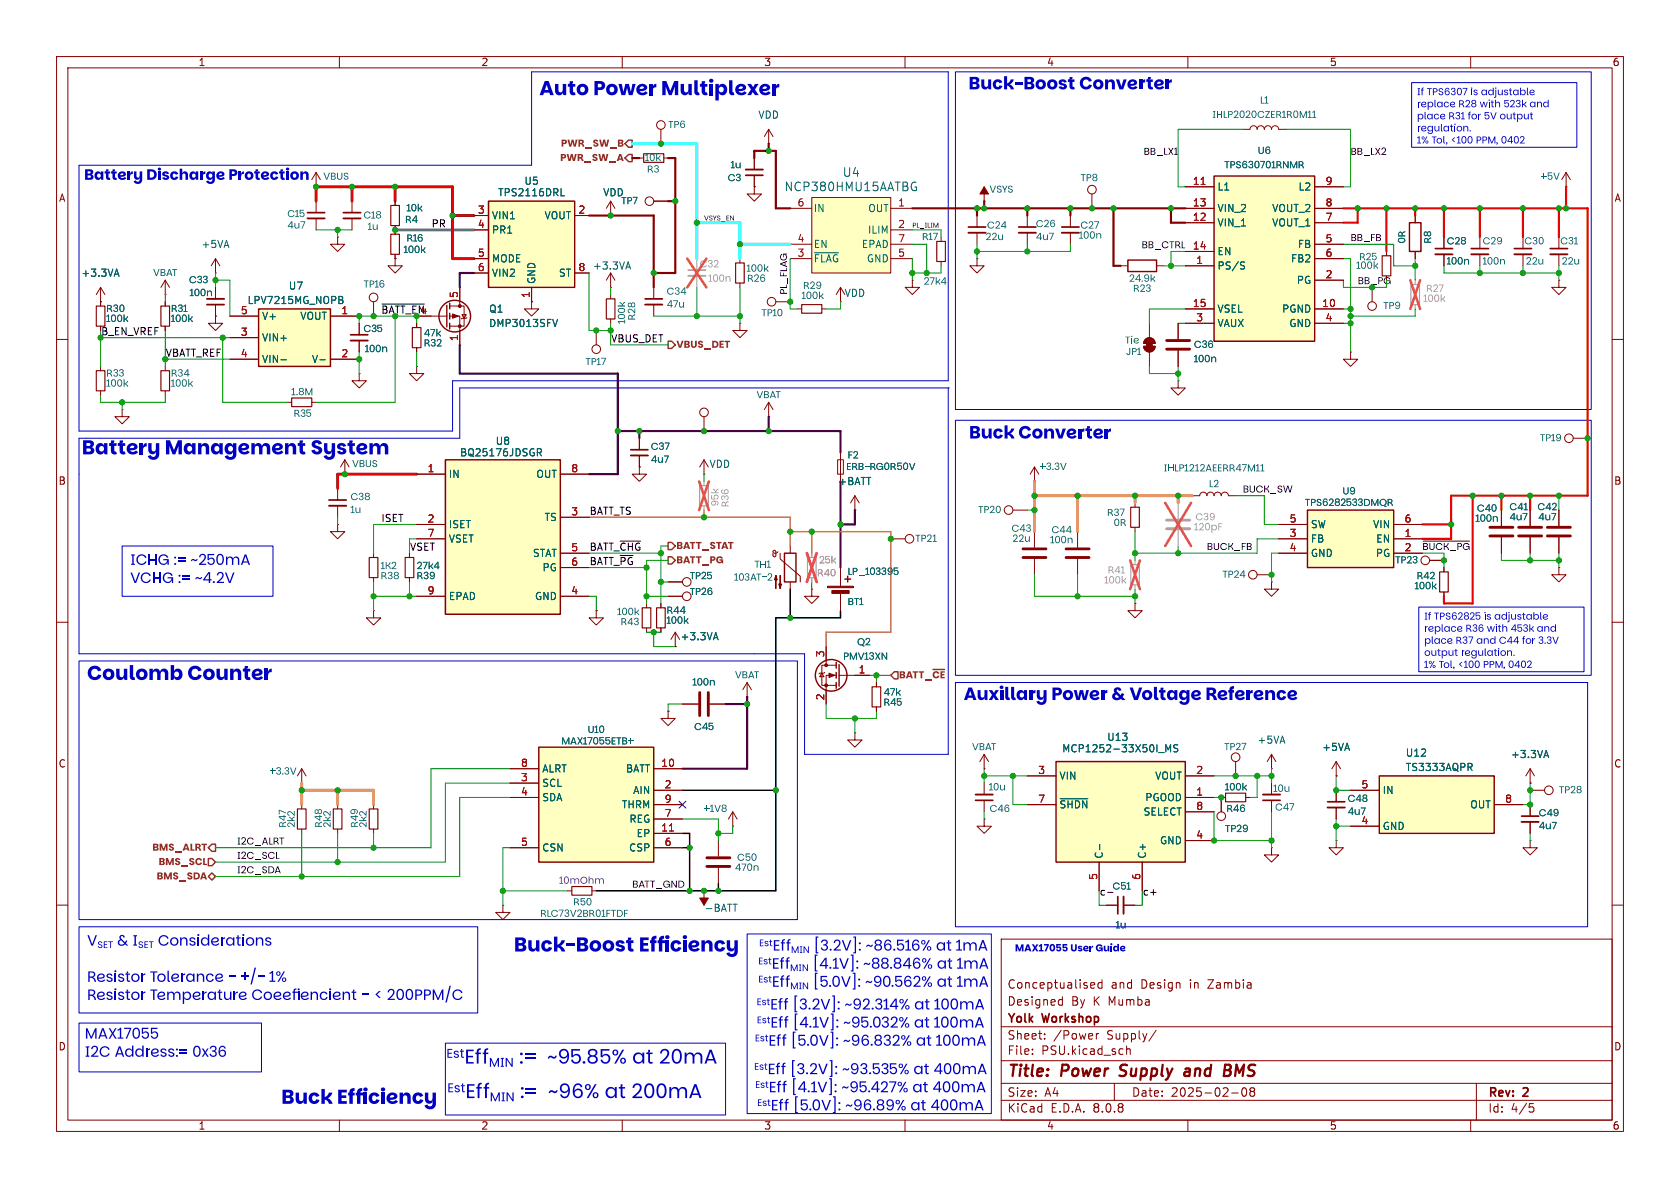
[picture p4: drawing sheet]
<svg xmlns="http://www.w3.org/2000/svg" width="297mm" height="210mm" viewBox="0 0 297 210" stroke-linecap="round" stroke-linejoin="round" font-family="sans-serif">
<defs><g id="words">
<g font-size="3.5" fill="#0000c2">
<text x="95.3" y="18.3">Auto Power Multiplexer</text>
<text x="14.5" y="81.8">Battery Management</text>
<text x="54.9" y="81.8">System</text>
<text x="15.4" y="121.7">Coulomb Counter</text>
<text x="90.9" y="169.7">Buck-Boost Efficiency</text>
<text x="78.9" y="189.5">^{Est}Eff_{MIN}</text>
<text x="49.7" y="196.6">Buck Efficiency</text>
<text x="79.1" y="195.6">^{Est}Eff_{MIN}</text>
</g>
<g font-size="3.1" fill="#0000c2">
<text x="171.2" y="17.1">Buck-Boost Converter</text>
<text x="171.3" y="78.8">Buck Converter</text>
<text x="170.4" y="125">Auxillary</text>
<text x="185.9" y="125">Power &amp; Voltage Reference</text>
</g>
<g font-size="2.8" fill="#840000">
<text x="178" y="190.9">Title:</text>
<text x="187.7" y="190.9">Power</text>
<text x="198.8" y="190.9">Supply</text>
<text x="211.1" y="190.9">and</text>
<text x="218.8" y="190.9">BMS</text>
</g>
<g font-size="2.7" fill="#0000c2">
<text x="14.9" y="32.9">Battery Discharge Protection</text>
<text x="15.4" y="169">V_{SET}</text>
<text x="134.2" y="169.1">^{Est}Eff_{MIN} ~86.516%at 1mA</text>
<text x="133.8" y="179.6">^{Est}Eff</text>
<text x="15" y="187.9">I2C Address:= 0x36</text>
<text x="133.3" y="191">^{Est}Eff</text>
</g>
<g font-size="2.1" fill="#006464">
<text x="138.6" y="34">NCP380HMU15AATBG</text>
<text x="148.9" y="31.5">U4</text>
</g>
<g font-size="2.1" fill="#840000">
<text x="178" y="178">Designed</text>
<text x="178" y="175">Conceptualised</text>
<text x="189.4" y="178">By</text>
<text x="193.3" y="178">K Mumba</text>
<text x="196.4" y="175">and</text>
<text x="201.7" y="175">Design</text>
<text x="210.5" y="175">in</text>
<text x="213.8" y="175">Zambia</text>
<text x="178" y="184">Sheet:</text>
<text x="178" y="181.2">Yolk</text>
<text x="184.4" y="181.2">Workshop</text>
<text x="186.2" y="184">/Power</text>
<text x="195.7" y="184">Supply/</text>
<text x="178" y="186.7">File:</text>
<text x="184.1" y="186.7">PSU.kicad_sch</text>
<text x="178" y="196.9">KiCad</text>
<text x="178" y="194.1">Size:</text>
<text x="184.7" y="194.1">A4</text>
<text x="185.7" y="196.9">E.D.A.</text>
<text x="193.3" y="196.9">8.0.8</text>
<text x="200" y="194.1">Date:</text>
<text x="207" y="194.1">2025-02-08</text>
<text x="263" y="194.3">Rev:</text>
<text x="263" y="196.9">Id:</text>
<text x="267.1" y="196.9">4/5</text>
<text x="269.4" y="194.3">2</text>
</g>
<g font-size="1.8" fill="#840000">
<text x="35" y="11.9">1</text>
<text x="85" y="11.9">2</text>
<text x="135" y="11.9">3</text>
<text x="185" y="11.9">4</text>
<text x="235" y="11.9">5</text>
<text x="285" y="11.9">6</text>
<text x="10.3" y="35.9">A</text>
<text x="285.3" y="35.9">A</text>
<text x="10.3" y="85.9">B</text>
<text x="285.3" y="85.9">B</text>
<text x="10.3" y="135.9">C</text>
<text x="285.3" y="135.9">C</text>
<text x="10.3" y="185.9">D</text>
<text x="285.3" y="185.9">D</text>
<text x="35" y="199.9">1</text>
<text x="85" y="199.9">2</text>
<text x="135" y="199.9">3</text>
<text x="185" y="199.9">4</text>
<text x="235" y="199.9">5</text>
<text x="285" y="199.9">6</text>
</g>
<g font-size="1.8" fill="#006464">
<text x="134" y="21.2">VDD</text>
<text x="88" y="34.9">TPS2116DRL</text>
<text x="92.6" y="32.9">U5</text>
<text x="106.5" y="34.9">VDD</text>
<text x="129.2" y="30.5">1u</text>
<text x="215.1" y="33.9">L1</text>
<text x="229.5" y="33.9">L2</text>
<text x="272.4" y="32.5">+5V</text>
<text x="50.8" y="41.1">4u7</text>
<text x="65" y="41.4">1u</text>
<text x="86.9" y="39">VIN1</text>
<text x="86.9" y="41.5">PR1</text>
<text x="96.2" y="39">VOUT</text>
<text x="143.8" y="37.7">IN</text>
<text x="153.3" y="41.5">ILIM</text>
<text x="153.4" y="37.7">OUT</text>
<text x="215.1" y="40.2">VIN_1</text>
<text x="215.1" y="37.7">VIN_2</text>
<text x="224.8" y="40.2">VOUT_1</text>
<text x="224.8" y="37.7">VOUT_2</text>
<text x="35.5" y="44">+5VA</text>
<text x="86.9" y="46.6">MODE</text>
<text x="104.7" y="47.9">+3.3VA</text>
<text x="143.8" y="44">EN</text>
<text x="143.8" y="46.6">~{FLAG}</text>
<text x="152.2" y="44">EPAD</text>
<text x="153.2" y="46.6">GND</text>
<text x="174.2" y="43.2">22u</text>
<text x="183.1" y="43.2">4u7</text>
<text x="215.1" y="47.9">PS/S</text>
<text x="215.1" y="45.3">EN</text>
<text x="228.1" y="46.6">FB2</text>
<text x="229.3" y="44">FB</text>
<text x="269.7" y="47.5">22u</text>
<text x="276.1" y="47.5">22u</text>
<text x="14.3" y="49.1">+3.3VA</text>
<text x="43.7" y="53.9">LPV7215MG_NOPB</text>
<text x="51" y="51.4">U7</text>
<text x="86.9" y="49.1">VIN2</text>
<text x="94.8" y="50.3" transform="rotate(-90 94.8 50.3)">GND</text>
<text x="98.7" y="49.1">ST</text>
<text x="149.2" y="52.7">VDD</text>
<text x="229.2" y="50.4">PG</text>
<text x="46.2" y="56.7">V+</text>
<text x="53" y="56.7">VOUT</text>
<text x="86.4" y="58">DMP3013SFV</text>
<text x="86.4" y="55.5">Q1</text>
<text x="117.9" y="55.1">47u</text>
<text x="215.1" y="55.5">VSEL</text>
<text x="215.1" y="58">VAUX</text>
<text x="226.6" y="55.5">PGND</text>
<text x="227.8" y="58">GND</text>
<text x="46.2" y="60.6">VIN+</text>
<text x="46.2" y="64.4">VIN-</text>
<text x="55" y="64.4">V-</text>
<text x="198.9" y="61.5">Tie</text>
<text x="81.2" y="80.9">BQ25176JDSGR</text>
<text x="87.5" y="78.8">U8</text>
<text x="115.1" y="82.5">4u7</text>
<text x="125.3" y="82.9">VDD</text>
<text x="183.8" y="83.8">+3.3V</text>
<text x="79.2" y="84.7">IN</text>
<text x="94.7" y="84.7">OUT</text>
<text x="148.1" y="86">+BATT</text>
<text x="62" y="91.4">1u</text>
<text x="79.2" y="93.6">ISET</text>
<text x="96.2" y="92.3">TS</text>
<text x="231.6" y="93.6">SW</text>
<text x="242.6" y="93.6">VIN</text>
<text x="266.9" y="92.7">4u7</text>
<text x="271.9" y="92.7">4u7</text>
<text x="79.2" y="96.1">VSET</text>
<text x="94.1" y="98.7">STAT</text>
<text x="95.8" y="101.2">PG</text>
<text x="179" y="96.5">22u</text>
<text x="231.6" y="96.1">FB</text>
<text x="231.6" y="98.7">GND</text>
<text x="243.1" y="98.7">PG</text>
<text x="243.2" y="96.1">EN</text>
<text x="79.2" y="106.3">EPAD</text>
<text x="94.5" y="106.3">GND</text>
<text x="120.2" y="113.4">+3.3VA</text>
<text x="195.6" y="131.2">U13</text>
<text x="222.2" y="131.7">+5VA</text>
<text x="47.6" y="137.7">+3.3V</text>
<text x="95.8" y="136.8">ALRT</text>
<text x="99.2" y="132.3">MAX17055ETB+</text>
<text x="110.6" y="136.8">BATT</text>
<text x="187.7" y="133.2">MCP1252-33X50I_MS</text>
<text x="233.6" y="132.9">+5VA</text>
<text x="248.4" y="134">U12</text>
<text x="248.4" y="136.5">TS3333AQPR</text>
<text x="267" y="134.2">+3.3VA</text>
<text x="95.8" y="139.3">SCL</text>
<text x="95.8" y="141.8">SDA</text>
<text x="109.8" y="143.1">THRM</text>
<text x="111.8" y="140.6">AIN</text>
<text x="174.8" y="140.5">10u</text>
<text x="187.2" y="138">VIN</text>
<text x="187.2" y="143.1">~{SHDN}</text>
<text x="202.4" y="141.8">PGOOD</text>
<text x="204.1" y="138">VOUT</text>
<text x="225.1" y="140.7">10u</text>
<text x="244.3" y="140.6">IN</text>
<text x="259.8" y="143.1">OUT</text>
<text x="111.2" y="145.6">REG</text>
<text x="112.4" y="148.2">EP</text>
<text x="202.1" y="144.4">SELECT</text>
<text x="205" y="149.5">GND</text>
<text x="238.3" y="144.8">4u7</text>
<text x="244.3" y="146.9">GND</text>
<text x="272" y="147.3">4u7</text>
<text x="95.8" y="150.7">CSN</text>
<text x="111.1" y="150.7">CSP</text>
<text x="195.2" y="151.9" transform="rotate(-90 195.2 151.9)">C-</text>
<text x="202.8" y="151.9" transform="rotate(-90 202.8 151.9)">C+</text>
<text x="124.5" y="161.4">-BATT</text>
<text x="197.3" y="164.8">1u</text>
</g>
<g font-size="1.8" fill="#0000c2">
<text x="250.5" y="18.1">If TPS6307 is adjustable</text>
<text x="250.5" y="22.3">place</text>
<text x="250.5" y="24.5">regulation.</text>
<text x="251.8" y="110.8">If TPS62825 is adjustable</text>
<text x="251.8" y="115.1">place</text>
<text x="251.8" y="117.2">output</text>
<text x="258.2" y="117.2">regulation.</text>
</g>
<g font-size="1.8" fill="#0f0f0f">
<text x="202.2" y="27.6">BB_LX1</text>
<text x="238.8" y="27.6">BB_LX2</text>
<text x="76.2" y="40.3">PR</text>
<text x="238.8" y="42.8">BB_FB</text>
<text x="139.4" y="52.1" transform="rotate(-90 139.4 52.1)">PL_FLAG</text>
<text x="18.8" y="57.6">100k</text>
<text x="107.9" y="60.6">VBUS_DET</text>
<text x="219.7" y="87.3">BUCK_SW</text>
<text x="67.3" y="92.4">ISET</text>
<text x="104.1" y="91.1">BATT_TS</text>
<text x="72.4" y="97.4">VSET</text>
<text x="104.1" y="97.4">BATT_~{CHG}</text>
<text x="213.4" y="97.4">BUCK_FB</text>
<text x="251.5" y="97.4">~{BUCK_PG}</text>
<text x="41.9" y="149.5">I2C_ALRT</text>
<text x="41.9" y="152.1">I2C_SCL</text>
<text x="41.9" y="154.6">I2C_SDA</text>
<text x="111.8" y="157.1">BATT_GND</text>
<text x="194.3" y="158.4">c- C51</text>
<text x="201.9" y="158.4">c+</text>
</g>
<g font-size="1.8" fill="#a90000">
<text x="210.8" y="32.8">11</text>
<text x="234.2" y="32.8">9</text>
<text x="84.4" y="37.8">3</text>
<text x="84.4" y="40.4">4</text>
<text x="102.2" y="37.8">2</text>
<text x="140.9" y="36.6">6</text>
<text x="158.7" y="36.6">1</text>
<text x="158.7" y="40.4">2</text>
<text x="210.8" y="39.1">12</text>
<text x="210.8" y="36.6">13</text>
<text x="234.2" y="39.1">7</text>
<text x="234.2" y="36.6">8</text>
<text x="84.4" y="45.5">5</text>
<text x="140.9" y="42.9">4</text>
<text x="140.9" y="45.5">3</text>
<text x="158.7" y="45.5">5</text>
<text x="158.7" y="42.9">7</text>
<text x="210.8" y="44.2">14</text>
<text x="211.4" y="46.7">1</text>
<text x="234.2" y="42.9">5</text>
<text x="234.2" y="45.5">6</text>
<text x="81" y="52.8" transform="rotate(-90 81 52.8)">5</text>
<text x="84.4" y="48">6</text>
<text x="93.7" y="52.8" transform="rotate(-90 93.7 52.8)">1</text>
<text x="102.2" y="48">8</text>
<text x="234.2" y="49.3">2</text>
<text x="42.5" y="59.4">3</text>
<text x="42.5" y="55.6">5</text>
<text x="60.3" y="55.6">1</text>
<text x="74.2" y="55.6">4</text>
<text x="210.8" y="54.4">15</text>
<text x="211.4" y="56.9">3</text>
<text x="233.6" y="54.4">10</text>
<text x="234.2" y="56.9">4</text>
<text x="42.5" y="63.2">4</text>
<text x="60.3" y="63.2">2</text>
<text x="81" y="60.4" transform="rotate(-90 81 60.4)">1</text>
<text x="75.5" y="83.6">1</text>
<text x="100.9" y="83.6">8</text>
<text x="75.5" y="92.5">2</text>
<text x="75.5" y="95">7</text>
<text x="100.9" y="91.2">3</text>
<text x="227.9" y="95">3</text>
<text x="227.9" y="92.5">5</text>
<text x="248.2" y="95">1</text>
<text x="248.2" y="92.5">6</text>
<text x="100.9" y="97.5">5</text>
<text x="100.9" y="100.1">6</text>
<text x="227.9" y="97.5">4</text>
<text x="248.2" y="97.5">2</text>
<text x="75.5" y="105.2">9</text>
<text x="100.9" y="105.2">4</text>
<text x="145.8" y="116.3" transform="rotate(-90 145.8 116.3)">3</text>
<text x="151.7" y="119.1">1</text>
<text x="145.8" y="123.9" transform="rotate(-90 145.8 123.9)">2</text>
<text x="92" y="135.6">8</text>
<text x="116.8" y="135.6">10</text>
<text x="183.4" y="136.9">3</text>
<text x="211.4" y="136.9">2</text>
<text x="92" y="138.2">3</text>
<text x="92" y="140.7">4</text>
<text x="117.4" y="139.4">2</text>
<text x="117.4" y="142">9</text>
<text x="183.4" y="142">7</text>
<text x="211.4" y="140.7">1</text>
<text x="211.4" y="143.3">8</text>
<text x="240.6" y="139.4">5</text>
<text x="266" y="142">8</text>
<text x="92" y="149.6">5</text>
<text x="116.8" y="147.1">11</text>
<text x="117.4" y="149.6">6</text>
<text x="117.4" y="144.5">7</text>
<text x="211.4" y="148.3">4</text>
<text x="240.6" y="145.8">4</text>
<text x="194.1" y="155.6" transform="rotate(-90 194.1 155.6)">5</text>
<text x="201.7" y="155.6" transform="rotate(-90 201.7 155.6)">6</text>
</g>
<g font-size="1.8" fill="#009600">
<text x="201.8" y="44.1">BB_CTRL 14</text>
<text x="240" y="50.5">BB_PG</text>
<text x="17.8" y="59.3">B_EN_VREF</text>
<text x="67.3" y="55.5">~{BATT_EN}</text>
<text x="29.2" y="63.2">VBATT_REF</text>
<text x="104.1" y="100">BATT_~{PG}</text>
</g>
<g font-size="1.2" fill="#0f0f0f">
<text x="124.5" y="39.1">VSYS_EN</text>
<text x="161.3" y="40.4">PL_ILIM</text>
</g>
</g></defs>
<g fill="none" stroke="#840000" stroke-width=".18">
<path d="M10 10h277v190h-277zM12 12h273v186h-273zM60 10v2M110 10v2M160 10v2M210 10v2M260 10v2M10 60h2M285 60h2M10 110h2M285 110h2M10 160h2"/>
<path d="M177 166h108v32h-108zM187.4 176.7l.4 .1M187.8 176.2v1.5M187.8 177.6l-.4 .1M192.9 174.6h.6M192.9 173.8l.4-.1 .2 .4-.7 .1M194.8 173.8l-.4-.1-.3 .3v.4l.1 .2h.6M194.8 173.2v1.5M285 160h2M60 198v2M110 198v2M160 198v2"/>
<path d="M177 194.5h108M177 191.5h108M177 187.5h108M177 181.5h108M182.5 186.3v.1M182.5 185.5v.1M184.7 183.6v.1M184.7 182.8v.1M193.8 182.7v1M194.2 182.7l-.2 .1-.2 .2M197 191.5v3M199.2 184.9v1.5"/>
<path d="M199.2 185.5l.2-.1 .3 .1 .1 .9M204.4 182.1l-1.3 2M210 198v2M217.7 193.2h1.2M219.7 192.4l.2-.1a.81 .81 0 0 1 .6 .6 .81 .81 0 0 1-.3 .8l-.2 .1a.81 .81 0 0 1-.3-1.4zM221.2 192.9l-.2-.2 .2-.4 .5 .1 .1 .2-.3 .3M221.2 192.9l-.2 .3v.5l.2 .1 .5-.1 .1-.2-.1-.4-.2-.2M221.2 192.9h.3M260 198v2M261 191.5v6.5M270.4 195.1h.7M270.5 195.7h.4l.3 .3-.2 .5-.5 .1"/>
</g>
<path d="M197.9 190.1l.3 .1M198.2 188.4l-.1 .2v.4M209.3 189.9l.3 .3 .7-.1M209.6 189l.2-.1 .5 .1M210.4 189.4h-.7l-.3 .3M216.6 188.2h.7a.49 .49 0 0 1 .3 .5 .49 .49 0 0 1-.5 .5l.3 .1a.58 .58 0 0 1-.3 .9" fill="none" stroke="#840000" stroke-width=".4"/>
<g fill="#fff">
<path d="M14 163.8h70.5v15.3h-70.5z"/>
<path d="M250.8 107.3h29.2v11.4h-29.2z"/>
<path d="M21.6 96.5h26.7v8.9h-26.7z"/>
<path d="M249.6 14.6h29.2v11.4h-29.2z"/>
<path d="M14 180.8h32.2v8.7h-32.2z"/>
</g>
<path d="M186.7 134.6h22.8v17.8h-22.8z" fill="#ffffc2"/>
<path d="M186.7 134.6h22.8v17.8h-22.8z" fill="none" stroke="#840000" stroke-width=".25"/>
<path d="M255.3 100.3v.8M255.3 104.6v.8M181.6 137.2h5.1M209.5 137.2h5.1M181.6 142.2h5.1M194.3 152.4v5.1M201.9 152.4v5.1M209.5 141h5.1M209.5 148.6h5.1M209.5 143.5h5.1" fill="none" stroke="#840000" stroke-width=".18"/>
<path d="M206.1 132.9v-1.3l.4 1 .4-1v1.3M208.2 131.7l-.5-.1-.1 .2v.3l.5 .3 .1 .3-.2 .2h-.5M187.4 141.2h4.9M194.4 149.3v.9" fill="none" stroke="#006464" stroke-width=".18"/>
<path d="M254.5 101.1h1.5v3.5h-1.5z" fill="none" stroke="#840000" stroke-width=".2"/>
<g fill="#006464">
<path d="M250.6 101.1h.4a.35 .35 0 0 1 .4 .3 .35 .35 0 0 1-.3 .4l.3 .2 .1 .4h-.2l-.2-.4-.3-.1v.5h-.2v-.6l.5-.1 .2-.2-.2-.2h-.3v.5h-.2z"/>
<path d="M252.3 101.1h.2v.8h.2v.2h-.2v.3h-.2v-.3h-.6v-.2h.6v-.6l-.4 .6h-.2z"/>
<path d="M252.9 101.2a.45 .45 0 0 1 .7 .1 .45 .45 0 0 1-.2 .7l-.3 .2h.6v.2h-.9l.3-.4a.4 .4 0 0 0 .3-.4 .4 .4 0 0 0-.2-.4l-.2 .3h-.2z"/>
<path d="M250.1 103.1l.5-.2v1.1h.2v.2h-.7v-.2h.3v-.9l-.3 .1z"/>
<path d="M251.1 103a.59 .59 0 0 1 .7 .2 .59 .59 0 0 1 0 .7 .46 .46 0 0 1-.6 .2 .46 .46 0 0 1-.3-.6h.2a.34 .34 0 0 0 .3 .5 .34 .34 0 0 0 .3-.5 .33 .33 0 0 0-.3-.5 .33 .33 0 0 0-.3 .5l-.2-.1z"/>
<path d="M252.2 103a.59 .59 0 0 1 .7 .2 .59 .59 0 0 1-.1 .7 .46 .46 0 0 1-.6 .2 .46 .46 0 0 1-.2-.6h.2a.34 .34 0 0 0 .3 .5 .34 .34 0 0 0 .3-.5 .33 .33 0 0 0-.3-.5 .33 .33 0 0 0-.3 .5l-.2-.1z"/>
<path d="M253.2 102.8h.1v.8l.3-.2 .2-.2h.2l-.5 .5 .5 .5h-.2l-.2-.3-.3-.2v.5h-.1z"/>
</g>
<path d="M274.1 45h3" fill="none" stroke="#840000" stroke-width=".33"/>
<path d="M274.1 43.9h3" fill="none" stroke="#840000" stroke-width=".3"/>
<path d="M275.6 41.9v2M275.6 45v2" fill="none" stroke="#840000" stroke-width=".18"/>
<g fill="#006464">
<path d="M276.1 42.1a.61 .61 0 0 1 1 .2l-.2 .1a.46 .46 0 0 0-.6-.2 .46 .46 0 0 0 0 .8 .46 .46 0 0 0 .7-.2h.1a.63 .63 0 0 1-.9 .3 .63 .63 0 0 1-.1-1z"/>
<path d="M277.4 42a.36 .36 0 0 1 .6 0 .36 .36 0 0 1-.1 .5 .4 .4 0 0 1 0 .7 .4 .4 0 0 1-.6-.3l.1-.1a.27 .27 0 0 0 .4 .3 .27 .27 0 0 0 .2-.4 .27 .27 0 0 0-.4-.1v-.1a.25 .25 0 0 0 .3-.2 .25 .25 0 0 0-.2-.3 .25 .25 0 0 0-.2 .3l-.2-.1z"/>
<path d="M278.3 42.1l.4-.2v1.2h.3v.1h-.7v-.1h.2v-1l-.2 .2z"/>
<path d="M276.3 45.6a.45 .45 0 0 1 .7 .1 .45 .45 0 0 1-.3 .6l-.3 .3h.6v.2h-.8l.3-.4a.4 .4 0 0 0 .3-.4 .4 .4 0 0 0-.3-.4l-.2 .3-.1-.1z"/>
<path d="M277.4 45.6a.45 .45 0 0 1 .7 .1 .45 .45 0 0 1-.3 .6l-.3 .3h.6v.2h-.9l.4-.4a.4 .4 0 0 0 .3-.4 .4 .4 0 0 0-.3-.4l-.2 .3-.1-.1z"/>
</g>
<g fill="none" stroke="#840000" stroke-width=".18">
<path d="M275.6 49.5v1.3h1.3l-1.3 1.3-1.3-1.3h1.3M275.6 49.5h.1M200.7 106.7v1.3h1.2l-1.2 1.2-1.3-1.2h1.3M200.7 106.7h.1M222.2 101.6h2.6"/>
<circle cx="221.5" cy="101.6" r=".76"/>
</g>
<g fill="#006464">
<path d="M216.1 100.9h.9v.1h-.3v1.1h-.2v-1.1h-.4z"/>
<path d="M217.2 100.9h.4a.37 .37 0 0 1 .4 .4 .37 .37 0 0 1-.4 .3h-.2v.5h-.2v-.6h.5l.1-.2-.1-.2-.3-.1v.5h-.2z"/>
<path d="M218.3 101a.45 .45 0 0 1 .7 .1 .45 .45 0 0 1-.3 .6l-.3 .3h.6v.1h-.8l.3-.4a.4 .4 0 0 0 .3-.3 .4 .4 0 0 0-.3-.4l-.2 .2h-.1z"/>
<path d="M219.8 100.8h.2v.9h.2v.1h-.2v.3h-.2v-.3h-.6v-.1h.6v-.7l-.4 .7h-.2z"/>
</g>
<g fill="none" stroke="#840000" stroke-width=".18">
<path d="M218.4 134.6v2.6"/>
<circle cx="218.4" cy="133.9" r=".76"/>
</g>
<g fill="#006464">
<path d="M216.5 131.4h.8v.1h-.3v1.1h-.2v-1.1h-.3z"/>
<path d="M217.5 131.4h.4a.37 .37 0 0 1 .4 .3 .37 .37 0 0 1-.4 .4h-.2v.5h-.2v-.6l.5-.1 .2-.2-.1-.2h-.4v.5h-.2z"/>
<path d="M218.6 131.4a.45 .45 0 0 1 .7 .1 .45 .45 0 0 1-.3 .7l-.3 .3h.6v.1h-.8l.3-.4a.4 .4 0 0 0 .3-.4 .4 .4 0 0 0-.3-.4l-.2 .3h-.1z"/>
<path d="M219.5 131.3h.8l-.5 1.3h-.1l.5-1.1h-.7z"/>
</g>
<path d="M267.7 45h3.1" fill="none" stroke="#840000" stroke-width=".33"/>
<path d="M267.7 43.9h3.1" fill="none" stroke="#840000" stroke-width=".3"/>
<path d="M269.2 41.9v2M269.2 45v2" fill="none" stroke="#840000" stroke-width=".18"/>
<g fill="#006464">
<path d="M269.7 42.1a.61 .61 0 0 1 1.1 .2l-.2 .1a.46 .46 0 0 0-.7-.2 .46 .46 0 0 0 0 .8 .46 .46 0 0 0 .7-.2h.2a.63 .63 0 0 1-1 .3 .63 .63 0 0 1-.1-1z"/>
<path d="M271.1 42a.36 .36 0 0 1 .6 0 .36 .36 0 0 1-.2 .5 .4 .4 0 0 1 0 .7 .4 .4 0 0 1-.6-.3l.2-.1a.27 .27 0 0 0 .3 .3 .27 .27 0 0 0 .2-.4 .27 .27 0 0 0-.4-.1v-.1a.25 .25 0 0 0 .4-.2 .25 .25 0 0 0-.2-.3 .25 .25 0 0 0-.3 .3l-.1-.1z"/>
<path d="M272.2 42a.59 .59 0 0 1 .7 .2 .59 .59 0 0 1-.1 .7 .46 .46 0 0 1-.6 .3 .46 .46 0 0 1-.2-.7h.2a.34 .34 0 0 0 .3 .6 .34 .34 0 0 0 .2-.6 .33 .33 0 0 0-.2-.5 .33 .33 0 0 0-.3 .5h-.2z"/>
<path d="M269.9 45.6a.45 .45 0 0 1 .7 .1 .45 .45 0 0 1-.2 .6l-.3 .3h.6v.2h-.9l.4-.4a.4 .4 0 0 0 .3-.4 .4 .4 0 0 0-.3-.4l-.2 .3-.2-.1z"/>
<path d="M271 45.6a.45 .45 0 0 1 .7 .1 .45 .45 0 0 1-.3 .6l-.3 .3h.6v.2h-.8l.3-.4a.4 .4 0 0 0 .3-.4 .4 .4 0 0 0-.2-.4l-.2 .3-.2-.1z"/>
</g>
<path d="M260.1 45h3" fill="none" stroke="#840000" stroke-width=".33"/>
<path d="M260.1 43.9h3" fill="none" stroke="#840000" stroke-width=".3"/>
<path d="M261.6 41.9v2M261.6 45v2" fill="none" stroke="#840000" stroke-width=".18"/>
<g fill="#006464">
<path d="M262.4 42.1a.61 .61 0 0 1 1 .2l-.2 .1a.46 .46 0 0 0-.7-.2 .46 .46 0 0 0 0 .8 .46 .46 0 0 0 .7-.2h.2a.63 .63 0 0 1-.9 .3 .63 .63 0 0 1-.1-1z"/>
<path d="M263.7 42a.45 .45 0 0 1 .7 .1 .45 .45 0 0 1-.3 .7l-.3 .3h.6v.1h-.8l.3-.4a.4 .4 0 0 0 .3-.4 .4 .4 0 0 0-.3-.4l-.2 .3h-.1z"/>
<path d="M264.8 42a.62 .62 0 0 1 .7 .3 .62 .62 0 0 1-.1 .8 .41 .41 0 0 1-.4 .1 .41 .41 0 0 1-.3-.3h.1a.34 .34 0 0 0 .5 .1 .34 .34 0 0 0 .1-.5 .39 .39 0 0 1-.5 .2 .39 .39 0 0 1-.2-.4h.1a.28 .28 0 0 0 .4 .3 .28 .28 0 0 0 0-.5 .28 .28 0 0 0-.4 .2h-.1z"/>
<path d="M262.2 45.7l.4-.2v1.1h.2v.2h-.6v-.2h.2v-.9l-.2 .1z"/>
<path d="M263.1 45.5a.59 .59 0 0 1 .7 .3 .59 .59 0 0 1 0 .7 .46 .46 0 0 1-.6 .2 .46 .46 0 0 1-.2-.6h.1a.34 .34 0 0 0 .3 .5 .34 .34 0 0 0 .3-.5 .33 .33 0 0 0-.3-.5 .33 .33 0 0 0-.3 .5l-.1-.1z"/>
<path d="M264.2 45.5a.59 .59 0 0 1 .7 .3 .59 .59 0 0 1 0 .7 .46 .46 0 0 1-.6 .2 .46 .46 0 0 1-.3-.6h.2a.34 .34 0 0 0 .3 .5 .34 .34 0 0 0 .3-.5 .33 .33 0 0 0-.3-.5 .33 .33 0 0 0-.3 .5l-.2-.1z"/>
<path d="M265.2 45.8h.1v.2a.37 .37 0 0 1 .5-.2 .37 .37 0 0 1 .3 .4v.6h-.2v-.6a.28 .28 0 0 0-.3-.3 .28 .28 0 0 0-.3 .3v.6h-.1z"/>
</g>
<path d="M54.4 38.6h3" fill="none" stroke="#840000" stroke-width=".33"/>
<path d="M54.4 37.6h3" fill="none" stroke="#840000" stroke-width=".3"/>
<path d="M55.9 35.6v2M55.9 38.6v2" fill="none" stroke="#840000" stroke-width=".18"/>
<g fill="#006464">
<path d="M51.1 37.3a.61 .61 0 0 1 1 .2l-.2 .1a.46 .46 0 0 0-.7-.2 .46 .46 0 0 0 0 .7 .46 .46 0 0 0 .7-.1h.2a.63 .63 0 0 1-1 .3 .63 .63 0 0 1 0-1z"/>
<path d="M52.2 37.3l.4-.2v1.1h.3v.2h-.7v-.2h.3v-.9l-.3 .1z"/>
<path d="M53 37.1h.8v.1h-.7v.5a.43 .43 0 0 1 .7 .1 .43 .43 0 0 1-.2 .6 .43 .43 0 0 1-.6-.2v-.2h.1a.29 .29 0 0 0 .4 .2 .29 .29 0 0 0 .1-.5 .29 .29 0 0 0-.5 .1h-.1z"/>
<path d="M51.5 39.1h.2v.9h.2v.1h-.2v.3h-.2v-.3h-.6v-.1h.6v-.7l-.4 .7h-.2z"/>
<path d="M53.1 39.1h.9l-.5 1.3h-.2l.5-1.1h-.7z"/>
</g>
<path d="M55.9 33h.1M55.9 30.5l-.8 1.3M55.9 30.5v2.5M55.9 30.5l.7 1.3" fill="none" stroke="#840000" stroke-width=".18"/>
<g fill="#006464">
<path d="M57.2 30.5h.2l.4 1.1 .4-1.1h.1l-.4 1.3h-.2z"/>
<path d="M58.5 30.5h.4a.31 .31 0 0 1 .4 .3 .31 .31 0 0 1-.2 .3 .33 .33 0 0 1 .3 .4 .33 .33 0 0 1-.4 .3h-.5v-.2h.6l.1-.3-.5-.1v.4h-.2v-.5l.6-.1 .1-.2-.5-.1v.4h-.2z"/>
<path d="M59.6 30.5h.2v.8a.3 .3 0 0 0 .3 .3 .3 .3 0 0 0 .3-.3v-.8h.1v.8a.47 .47 0 0 1-.4 .5 .47 .47 0 0 1-.5-.5z"/>
<path d="M60.9 30.6a.44 .44 0 0 1 .7 .2l-.2 .1a.24 .24 0 0 0-.2-.3 .24 .24 0 0 0-.3 .3 .24 .24 0 0 0 .4 .2 .39 .39 0 0 1 .2 .7 .39 .39 0 0 1-.7-.2v-.2h.1a.26 .26 0 0 0 .3 .3 .26 .26 0 0 0 .2-.4 .26 .26 0 0 0-.3-.1l-.3-.2z"/>
</g>
<path d="M38.1 48.3h.1M38.1 45.7l-.8 1.3M38.1 45.7v2.6M38.1 45.7l.8 1.3M174 135.9h.1M174 133.4l-.8 1.2M174 133.4v2.5M174 133.4l.8 1.2M174 144.8v1.3h-1.3l1.3 1.2 1.3-1.2h-1.3M174 144.8h.1" fill="none" stroke="#840000" stroke-width=".18"/>
<g fill="#006464">
<path d="M171.9 131.4h.2l.3 1 .4-1h.2l-.5 1.2h-.2z"/>
<path d="M173.2 131.4h.4a.31 .31 0 0 1 .4 .2 .31 .31 0 0 1-.2 .4 .33 .33 0 0 1 .2 .4 .33 .33 0 0 1-.4 .2h-.4v-.1h.5l.1-.4-.5-.1v.5h-.1v-.6h.5l.1-.3-.5-.1v.4h-.1z"/>
<path d="M174.6 131.4h.2l.5 1.2h-.2l-.4-1.1-.3 1.1h-.2z"/>
<path d="M174.4 132.2h.6l.1 .1h-.7z"/>
<path d="M175.2 131.4h.9v.1h-.4v1.1h-.1v-1.1h-.4z"/>
</g>
<path d="M172.5 140.5h3" fill="none" stroke="#840000" stroke-width=".33"/>
<path d="M172.5 141.5h3" fill="none" stroke="#840000" stroke-width=".3"/>
<path d="M174 138.4v2.1M174 141.5v2" fill="none" stroke="#840000" stroke-width=".18"/>
<g fill="#006464">
<path d="M175.2 142.5a.61 .61 0 0 1 1 .2h-.1a.46 .46 0 0 0-.7-.1 .46 .46 0 0 0 0 .7 .46 .46 0 0 0 .7-.2l.1 .1a.63 .63 0 0 1-.9 .2 .63 .63 0 0 1-.1-.9z"/>
<path d="M177 142.2h.2v.9h.2v.1h-.2v.3h-.2v-.3h-.6v-.1h.6v-.7l-.4 .7h-.2z"/>
<path d="M177.8 142.3h.4l.2 .2-.1 .1a.33 .33 0 0 0-.5-.2 .33 .33 0 0 0-.1 .5 .43 .43 0 0 1 .7 0 .43 .43 0 0 1-.2 .7 .43 .43 0 0 1-.6-.4v-.1h.1a.29 .29 0 0 0 .5 .3 .28 .28 0 0 0 0-.5 .28 .28 0 0 0-.5 .2h-.1v-.2z"/>
<path d="M174.9 138.6l.4-.2v1.2h.2v.1h-.6v-.1h.2v-1l-.2 .2z"/>
<path d="M175.8 138.5a.59 .59 0 0 1 .7 .2 .59 .59 0 0 1 0 .8 .46 .46 0 0 1-.6 .2 .46 .46 0 0 1-.2-.6h.1a.34 .34 0 0 0 .3 .5 .34 .34 0 0 0 .3-.5 .33 .33 0 0 0-.3-.5 .33 .33 0 0 0-.3 .5l-.1-.1z"/>
</g>
<g fill="none" stroke="#840000" stroke-width=".18">
<path d="M252.7 99.1h2.6"/>
<circle cx="252" cy="99.1" r=".76"/>
</g>
<g fill="#006464">
<path d="M246.7 98.4h.8v.1h-.3v1.1h-.2v-1.1h-.3z"/>
<path d="M247.7 98.4h.4a.37 .37 0 0 1 .5 .3 .37 .37 0 0 1-.5 .4h-.2v.5h-.2v-.7h.6l.1-.2-.1-.2h-.4v.4h-.2z"/>
<path d="M248.8 98.4a.45 .45 0 0 1 .7 .1 .45 .45 0 0 1-.2 .7l-.3 .3h.6v.1h-.9l.3-.4a.4 .4 0 0 0 .4-.4 .4 .4 0 0 0-.3-.4l-.2 .3h-.2z"/>
<path d="M249.9 98.4a.36 .36 0 0 1 .5-.1 .36 .36 0 0 1-.1 .6 .4 .4 0 0 1 0 .7 .4 .4 0 0 1-.6-.4h.2a.27 .27 0 0 0 .3 .3 .27 .27 0 0 0 .2-.4 .27 .27 0 0 0-.4-.1v-.2a.25 .25 0 0 0 .4-.1 .25 .25 0 0 0-.2-.3 .25 .25 0 0 0-.3 .3l-.1-.1z"/>
</g>
<path d="M224.8 149.9v1.2h-1.3l1.3 1.3 1.3-1.3h-1.3M224.8 149.9h.1M195.6 160h2M198.6 160h2.1" fill="none" stroke="#840000" stroke-width=".18"/>
<path d="M198.6 158.5v3" fill="none" stroke="#840000" stroke-width=".33"/>
<path d="M197.6 158.5v3" fill="none" stroke="#840000" stroke-width=".3"/>
<g fill="#006464">
<path d="M196.9 156.2a.61 .61 0 0 1 1.1 .2h-.2a.46 .46 0 0 0-.7-.1 .46 .46 0 0 0 0 .7 .46 .46 0 0 0 .7-.2l.2 .1a.63 .63 0 0 1-1 .2 .63 .63 0 0 1-.1-.9z"/>
<path d="M198.2 156h.8v.1h-.6v.5a.43 .43 0 0 1 .6 .1 .43 .43 0 0 1-.2 .6 .43 .43 0 0 1-.6-.3v-.1h.1a.29 .29 0 0 0 .5 .2 .29 .29 0 0 0 0-.5 .29 .29 0 0 0-.4 .1h-.2z"/>
<path d="M199.2 156.2l.4-.2v1.1h.3v.1h-.7v-.1h.3v-.9l-.3 .1z"/>
<path d="M197.3 163l.4-.2v1.2h.3v.1h-.7v-.1h.3v-1l-.3 .2z"/>
</g>
<g fill="none" stroke="#840000" stroke-width=".18">
<path d="M215.9 141v2.5"/>
<circle cx="215.9" cy="144.3" r=".76"/>
</g>
<g fill="#006464">
<path d="M216.6 145.9h.9v.1h-.4v1.1h-.1v-1.1h-.4z"/>
<path d="M217.7 145.9h.4a.37 .37 0 0 1 .4 .3 .37 .37 0 0 1-.4 .4h-.3v.5h-.1v-.7h.5l.1-.2-.1-.2h-.4v.4h-.1z"/>
<path d="M218.8 145.9a.45 .45 0 0 1 .7 .1 .45 .45 0 0 1-.3 .7l-.3 .2h.6v.2h-.9l.4-.4a.4 .4 0 0 0 .3-.4 .4 .4 0 0 0-.3-.4l-.2 .3h-.2z"/>
<path d="M219.9 145.9a.62 .62 0 0 1 .7 .3 .62 .62 0 0 1-.1 .7 .41 .41 0 0 1-.5 .2 .41 .41 0 0 1-.3-.3l.2-.1a.34 .34 0 0 0 .5 .2 .34 .34 0 0 0 .1-.5 .39 .39 0 0 1-.5 .2 .39 .39 0 0 1-.3-.4h.2a.28 .28 0 0 0 .4 .3 .28 .28 0 0 0 0-.5 .28 .28 0 0 0-.4 .2h-.2z"/>
</g>
<path d="M223.3 140.5h3" fill="none" stroke="#840000" stroke-width=".33"/>
<path d="M223.3 141.5h3" fill="none" stroke="#840000" stroke-width=".3"/>
<path d="M224.8 138.4v2.1M224.8 141.5v2" fill="none" stroke="#840000" stroke-width=".18"/>
<g fill="#006464">
<path d="M225.7 142.2a.61 .61 0 0 1 1 .2l-.2 .1a.46 .46 0 0 0-.7-.2 .46 .46 0 0 0 0 .7 .46 .46 0 0 0 .7-.1h.2a.63 .63 0 0 1-.9 .3 .63 .63 0 0 1-.1-1z"/>
<path d="M227.5 142h.2v.8h.1v.2h-.1v.3h-.2v-.3h-.6v-.2h.6v-.6l-.5 .6h-.1z"/>
<path d="M227.9 142h.9l-.5 1.3h-.2l.5-1.2h-.7z"/>
<path d="M225.1 138.9l.5-.2v1.1h.2v.2h-.7v-.2h.3v-.9l-.3 .1z"/>
<path d="M226.1 138.8a.59 .59 0 0 1 .7 .2 .59 .59 0 0 1 0 .7 .46 .46 0 0 1-.6 .2 .46 .46 0 0 1-.3-.6h.2a.34 .34 0 0 0 .3 .5 .34 .34 0 0 0 .3-.5 .33 .33 0 0 0-.3-.5 .33 .33 0 0 0-.3 .5h-.2z"/>
</g>
<path d="M224.8 135.9h.1M224.8 133.4l-.8 1.2M224.8 133.4v2.5M224.8 133.4l.8 1.2M215.9 141h.8M220.2 141h.8" fill="none" stroke="#840000" stroke-width=".18"/>
<path d="M216.7 140.2h3.5v1.5h-3.5z" fill="none" stroke="#840000" stroke-width=".2"/>
<g fill="#006464">
<path d="M217 142.3h.4a.35 .35 0 0 1 .4 .3 .35 .35 0 0 1-.3 .4l.3 .2 .1 .3h-.2l-.2-.4-.4-.1v.5h-.1v-.6h.5l.1-.2-.1-.2-.4-.1v.5h-.1z"/>
<path d="M218.7 142.2h.2v.9h.1v.1h-.1v.3h-.2v-.3h-.7l.1-.1h.6v-.7l-.5 .7h-.1z"/>
<path d="M219.4 142.3h.5l.2 .2-.2 .1a.33 .33 0 0 0-.4-.2 .33 .33 0 0 0-.1 .5 .43 .43 0 0 1 .6 0 .43 .43 0 0 1-.1 .7 .43 .43 0 0 1-.6-.4l-.1-.1h.2a.28 .28 0 0 0 .4 .3 .28 .28 0 0 0 0-.5 .28 .28 0 0 0-.4 .2h-.2v-.2z"/>
<path d="M216.6 138.6l.4-.2v1.2h.3v.1h-.7v-.1h.3v-1l-.3 .2z"/>
<path d="M217.6 138.5a.59 .59 0 0 1 .7 .2 .59 .59 0 0 1-.1 .8 .46 .46 0 0 1-.6 .2 .46 .46 0 0 1-.2-.6h.2a.34 .34 0 0 0 .3 .5 .34 .34 0 0 0 .2-.5 .33 .33 0 0 0-.2-.5 .33 .33 0 0 0-.3 .5l-.2-.1z"/>
<path d="M218.7 138.5a.59 .59 0 0 1 .7 .2 .59 .59 0 0 1-.1 .8 .46 .46 0 0 1-.6 .2 .46 .46 0 0 1-.2-.6h.2a.34 .34 0 0 0 .2 .5 .34 .34 0 0 0 .3-.5 .33 .33 0 0 0-.3-.5 .33 .33 0 0 0-.2 .5l-.2-.1z"/>
<path d="M219.6 138.4h.2v.8l.3-.2 .1-.3h.2l-.4 .5 .5 .5h-.2l-.2-.3-.3-.1v.4h-.2z"/>
</g>
<path d="M17.8 53.3h.1M17.8 50.8l-.8 1.3M17.8 50.8v3.3M17.8 50.8l.7 1.3" fill="none" stroke="#840000" stroke-width=".18"/>
<path d="M20.3 48.5h.6M20.6 47.6l.4 1.2" fill="none" stroke="#006464" stroke-width=".18"/>
<path d="M17 54.1h1.5v3.6h-1.5z" fill="none" stroke="#840000" stroke-width=".2"/>
<g fill="#006464">
<path d="M18.9 53.9h.4a.35 .35 0 0 1 .5 .3 .35 .35 0 0 1-.3 .4l.2 .2 .1 .3h-.1l-.2-.4-.4-.1v.5h-.2v-.6h.6l.1-.2-.1-.2-.4-.1v.5h-.2z"/>
<path d="M20.2 53.9a.36 .36 0 0 1 .5 0 .36 .36 0 0 1-.1 .6 .4 .4 0 0 1 0 .6 .4 .4 0 0 1-.6-.3h.2a.27 .27 0 0 0 .3 .2 .27 .27 0 0 0 .2-.3 .27 .27 0 0 0-.4-.2v-.1a.25 .25 0 0 0 .4-.1 .25 .25 0 0 0-.2-.4 .25 .25 0 0 0-.3 .3h-.2z"/>
<path d="M21.3 53.9a.59 .59 0 0 1 .7 .3 .59 .59 0 0 1-.1 .7 .46 .46 0 0 1-.6 .2 .46 .46 0 0 1-.2-.6h.2a.34 .34 0 0 0 .2 .5 .34 .34 0 0 0 .3-.5 .33 .33 0 0 0-.3-.5 .33 .33 0 0 0-.2 .5l-.2-.1z"/>
<path d="M18.8 55.8l.5-.2v1.2h.2v.1h-.7v-.1h.3v-1l-.3 .2z"/>
<path d="M19.8 55.7a.59 .59 0 0 1 .7 .2 .59 .59 0 0 1 0 .8 .46 .46 0 0 1-.7 .2 .46 .46 0 0 1-.2-.6h.2a.34 .34 0 0 0 .3 .5 .34 .34 0 0 0 .3-.5 .33 .33 0 0 0-.3-.5 .33 .33 0 0 0-.3 .5l-.2-.1z"/>
<path d="M20.9 55.7a.59 .59 0 0 1 .7 .2 .59 .59 0 0 1-.1 .8 .46 .46 0 0 1-.6 .2 .46 .46 0 0 1-.2-.6h.2a.34 .34 0 0 0 .3 .5 .34 .34 0 0 0 .2-.5 .33 .33 0 0 0-.2-.5 .33 .33 0 0 0-.3 .5l-.2-.1z"/>
<path d="M21.9 55.6h.1v.8l.3-.2 .2-.3h.1l-.4 .5 .5 .5h-.2l-.2-.3-.3-.1v.4h-.1z"/>
</g>
<path d="M45.7 54.6h12.7v10.2h-12.7z" fill="#ffffc2"/>
<path d="M45.7 54.6h12.7v10.2h-12.7z" fill="none" stroke="#840000" stroke-width=".25"/>
<path d="M40.6 55.9h5.1M40.6 59.7h5.1M58.4 55.9h5.1M40.6 63.5h5.1M58.4 63.5h5.1M270.5 142.2v2.1M270.5 145.3v2" fill="none" stroke="#840000" stroke-width=".18"/>
<path d="M59.9 52.4l.6 .1 .1 .3-.3 .2M59.9 53h.4M60.3 53l.3 .2v.3l-.7 .2M49.7 63.6h.9M56.5 63.6h1" fill="none" stroke="#006464" stroke-width=".18"/>
<path d="M269 145.3h3" fill="none" stroke="#840000" stroke-width=".33"/>
<path d="M269 144.3h3" fill="none" stroke="#840000" stroke-width=".3"/>
<g fill="#006464">
<path d="M272.3 143.2a.61 .61 0 0 1 1 .2l-.2 .1a.46 .46 0 0 0-.7-.2 .46 .46 0 0 0 .1 .8 .46 .46 0 0 0 .6-.2h.2a.63 .63 0 0 1-.9 .3 .63 .63 0 0 1-.1-1z"/>
<path d="M274.1 143h.2v.9h.2v.1h-.2v.3h-.2v-.3h-.6v-.1h.6v-.7l-.4 .7h-.2z"/>
<path d="M274.8 143.1a.62 .62 0 0 1 .7 .3 .62 .62 0 0 1-.1 .7 .41 .41 0 0 1-.4 .2 .41 .41 0 0 1-.3-.3l.1-.1a.34 .34 0 0 0 .5 .2 .34 .34 0 0 0 .1-.5 .39 .39 0 0 1-.5 .2 .39 .39 0 0 1-.3-.4h.2a.28 .28 0 0 0 .4 .3 .28 .28 0 0 0 0-.5 .28 .28 0 0 0-.4 .2h-.2z"/>
<path d="M272.7 145.3h.2v.8h.2v.2h-.2v.3h-.1v-.3h-.7v-.2h.7v-.6l-.5 .6h-.2z"/>
<path d="M274.4 145.3h.8l-.5 1.3h-.2l.5-1.2h-.6z"/>
</g>
<g fill="none" stroke="#840000" stroke-width=".18">
<path d="M270.5 139.7h2.5M270.5 148.6v1.3h1.3l-1.3 1.2-1.3-1.2h1.3M270.5 148.6h.1"/>
<circle cx="273.8" cy="139.7" r=".76"/>
</g>
<g fill="#006464">
<path d="M275.7 139h.8v.1h-.3v1.1h-.2v-1.1h-.3z"/>
<path d="M276.7 139h.4a.37 .37 0 0 1 .4 .4 .37 .37 0 0 1-.4 .3h-.2v.5h-.2v-.6h.5l.2-.2-.2-.2-.3-.1v.5h-.2z"/>
<path d="M277.8 139.1a.45 .45 0 0 1 .7 .1 .45 .45 0 0 1-.3 .6l-.3 .3h.6v.1h-.8l.3-.4a.4 .4 0 0 0 .3-.3 .4 .4 0 0 0-.3-.4l-.2 .2h-.1z"/>
<path d="M278.8 139a.38 .38 0 0 1 .6 0 .38 .38 0 0 1 0 .5 .42 .42 0 0 1-.1 .8 .42 .42 0 0 1-.6-.4h.2a.3 .3 0 0 0 .4 .2 .3 .3 0 0 0 0-.5 .3 .3 0 0 0-.4 .2l-.2 .1 .2-.4-.2-.2h.2a.26 .26 0 0 0 .4 .2 .26 .26 0 0 0 0-.4 .26 .26 0 0 0-.4 .1l-.2 .1z"/>
</g>
<path d="M275.6 90.2v2.8M275.6 95v2.8M270.5 138.4h.1M270.5 135.9l-.8 1.3M270.5 135.9v2.5M270.5 135.9l.8 1.3" fill="none" stroke="#840000" stroke-width=".18"/>
<path d="M273 133.6h.7M273.4 132.7l.4 1.2" fill="none" stroke="#006464" stroke-width=".18"/>
<path d="M273.6 94.7h4M273.6 93.2h4" fill="none" stroke="#840000" stroke-width=".51"/>
<g fill="#006464">
<path d="M272.1 89.1a.61 .61 0 0 1 1 .2l-.2 .1a.46 .46 0 0 0-.7-.2 .46 .46 0 0 0 0 .8 .46 .46 0 0 0 .7-.2h.2a.63 .63 0 0 1-1 .3 .63 .63 0 0 1 0-1z"/>
<path d="M273.9 88.9h.2v.9h.1v.1h-.1v.3h-.2v-.3h-.7l.1-.1h.6v-.7l-.5 .7h-.1z"/>
<path d="M274.5 89a.45 .45 0 0 1 .7 .1 .45 .45 0 0 1-.3 .7l-.3 .3h.6v.1h-.8l.3-.4a.4 .4 0 0 0 .3-.4 .4 .4 0 0 0-.3-.4l-.2 .3h-.1z"/>
<path d="M272.6 90.7h.2v.8h.2v.2h-.2v.3h-.1v-.3h-.7v-.2h.7v-.6l-.5 .6h-.2z"/>
<path d="M274.3 90.7h.8l-.5 1.3h-.2l.5-1.2h-.6z"/>
</g>
<path d="M208.3 67.3v1.3h1.2l-1.2 1.3-1.3-1.3h1.3M208.3 67.3h.1M118.1 125.7v1.3h1.3l-1.3 1.3-1.3-1.3h1.3M118.1 125.7h.1M100.3 157.5h.8M104.6 157.5h.8" fill="none" stroke="#840000" stroke-width=".18"/>
<path d="M101.1 156.7h3.5v1.5h-3.5z" fill="none" stroke="#840000" stroke-width=".2"/>
<g fill="#006464">
<path d="M101.5 158.8h.4a.35 .35 0 0 1 .4 .3 .35 .35 0 0 1-.3 .4l.3 .2 .1 .3h-.2l-.2-.4-.4-.1v.5h-.1v-.6h.5l.1-.2-.1-.2-.4-.1v.5h-.1z"/>
<path d="M102.6 158.8h.8v.1h-.6v.5a.43 .43 0 0 1 .6 0 .43 .43 0 0 1-.1 .7 .43 .43 0 0 1-.6-.3l-.1-.1h.2a.29 .29 0 0 0 .4 .2 .29 .29 0 0 0 .1-.5 .29 .29 0 0 0-.5 .1h-.2z"/>
<path d="M103.9 158.8a.59 .59 0 0 1 .7 .3 .59 .59 0 0 1-.1 .7 .46 .46 0 0 1-.6 .2 .46 .46 0 0 1-.2-.6h.1a.34 .34 0 0 0 .3 .5 .34 .34 0 0 0 .3-.5 .33 .33 0 0 0-.3-.5 .33 .33 0 0 0-.3 .5l-.1-.1z"/>
<path d="M95.6 160.8h.4a.35 .35 0 0 1 .5 .3 .35 .35 0 0 1-.3 .4l.2 .2 .2 .4h-.2l-.2-.4-.4-.1v.5h-.2v-.7h.6l.1-.2-.1-.2h-.4v.4h-.2z"/>
<path d="M96.8 160.8h.2v1.1h.4v.2h-.6z"/>
<path d="M97.6 161a.61 .61 0 0 1 1 .2l-.1 .1a.46 .46 0 0 0-.7-.2 .46 .46 0 0 0 0 .7 .46 .46 0 0 0 .7-.1h.1a.63 .63 0 0 1-.9 .3 .63 .63 0 0 1-.1-1z"/>
<path d="M98.8 160.8h.8l-.5 1.3h-.1l.5-1.2h-.7z"/>
<path d="M99.9 160.9a.36 .36 0 0 1 .6-.1 .36 .36 0 0 1-.1 .6 .4 .4 0 0 1 0 .7 .4 .4 0 0 1-.6-.4h.1a.27 .27 0 0 0 .4 .3 .27 .27 0 0 0 .2-.4 .27 .27 0 0 0-.4-.1v-.2a.25 .25 0 0 0 .3-.1 .25 .25 0 0 0-.2-.3 .25 .25 0 0 0-.2 .2h-.2z"/>
<path d="M100.8 160.8h.2l.3 1.1 .4-1.1h.2l-.5 1.3h-.2z"/>
<path d="M102.1 160.9a.45 .45 0 0 1 .7 .1 .45 .45 0 0 1-.2 .7l-.3 .2h.6v.2h-.9l.4-.4a.4 .4 0 0 0 .3-.4 .4 .4 0 0 0-.3-.4l-.2 .3h-.2z"/>
<path d="M103.1 160.8h.4a.31 .31 0 0 1 .4 .3 .31 .31 0 0 1-.2 .3 .33 .33 0 0 1 .3 .4 .33 .33 0 0 1-.4 .3h-.5v-.2h.6l.1-.3-.5-.1v.4h-.2v-.5l.6-.1 .1-.2-.5-.1v.4h-.2z"/>
<path d="M104.2 160.8h.4a.35 .35 0 0 1 .4 .3 .35 .35 0 0 1-.3 .4l.3 .2 .1 .4h-.2l-.2-.4-.3-.1v.5h-.2v-.7h.5l.2-.2-.2-.2h-.3v.4h-.2z"/>
<path d="M105.5 160.9a.59 .59 0 0 1 .7 .2 .59 .59 0 0 1-.1 .7 .46 .46 0 0 1-.6 .2 .46 .46 0 0 1-.2-.6h.2a.34 .34 0 0 0 .3 .5 .34 .34 0 0 0 .2-.5 .33 .33 0 0 0-.2-.5 .33 .33 0 0 0-.3 .5h-.2z"/>
<path d="M106.4 161l.4-.2v1.1h.2v.2h-.6v-.2h.2v-.9l-.2 .1z"/>
<path d="M107.2 160.8h.7v.2h-.5v.4h.4v.1h-.4v.6h-.2z"/>
<path d="M108 160.8h.9v.2h-.4v1.1h-.1v-1.1h-.4z"/>
<path d="M109.1 160.8h.4a.62 .62 0 0 1 .6 .7 .62 .62 0 0 1-.6 .6h-.4v-.2h.4a.48 .48 0 0 0 .4-.4 .48 .48 0 0 0-.4-.5h-.3v.9h-.1z"/>
<path d="M110.3 160.8h.7v.2h-.5v.4h.4v.1h-.4v.6h-.2z"/>
</g>
<g fill="#840084">
<path d="M98.9 155.1l.4-.2v1.2h.3v.1h-.7v-.1h.3v-1l-.3 .2z"/>
<path d="M99.9 155a.59 .59 0 0 1 .7 .2 .59 .59 0 0 1-.1 .8 .46 .46 0 0 1-.6 .2 .46 .46 0 0 1-.2-.6h.1a.34 .34 0 0 0 .3 .5 .34 .34 0 0 0 .3-.5 .33 .33 0 0 0-.3-.5 .33 .33 0 0 0-.3 .5l-.1-.1z"/>
<path d="M100.8 155.3h.2v.2a.36 .36 0 0 1 .3-.3 .36 .36 0 0 1 .4 .3 .37 .37 0 0 1 .4-.3 .37 .37 0 0 1 .3 .5v.5h-.2v-.5a.27 .27 0 0 0-.3-.3 .27 .27 0 0 0-.2 .3v.5h-.2v-.5a.28 .28 0 0 0-.3-.3 .28 .28 0 0 0-.2 .3v.5h-.2z"/>
<path d="M102.8 155.2a.63 .63 0 0 1 1 .1 .63 .63 0 0 1-.4 .9 .63 .63 0 0 1-.8-.6h.2a.46 .46 0 0 0 .6 .4 .46 .46 0 0 0 .1-.8 .46 .46 0 0 0-.7 .3l-.2 .1z"/>
<path d="M104.1 154.9h.1v.6a.37 .37 0 0 1 .5-.2 .37 .37 0 0 1 .2 .4v.5h-.1v-.5a.28 .28 0 0 0-.3-.3 .28 .28 0 0 0-.3 .3v.5h-.1z"/>
<path d="M105.2 155.3h.2v.2a.36 .36 0 0 1 .3-.3 .36 .36 0 0 1 .3 .3 .37 .37 0 0 1 .5-.3 .37 .37 0 0 1 .3 .5v.5h-.2v-.5a.27 .27 0 0 0-.3-.3 .27 .27 0 0 0-.2 .3v.5h-.2v-.5a.28 .28 0 0 0-.3-.3 .28 .28 0 0 0-.2 .3v.5h-.2z"/>
</g>
<path d="M95.2 132.1h20.4v20.3h-20.4z" fill="#ffffc2"/>
<path d="M95.2 132.1h20.4v20.3h-20.4z" fill="none" stroke="#840000" stroke-width=".25"/>
<path d="M90.2 135.9h5M90.2 138.4h5M115.6 135.9h5M115.6 139.7h5M90.2 141h5M90.2 149.9h5M115.6 147.3h5M115.6 149.9h5M115.6 144.8h5M115.6 142.2h5" fill="none" stroke="#840000" stroke-width=".18"/>
<path d="M118.4 146.9h.7" fill="none" stroke="#a90000" stroke-width=".18"/>
<g fill="#006464">
<path d="M104 128.3h.2v.8a.3 .3 0 0 0 .3 .3 .3 .3 0 0 0 .3-.3v-.8h.2v.8a.47 .47 0 0 1-.5 .5 .47 .47 0 0 1-.5-.5z"/>
<path d="M105.1 128.5l.5-.2v1.1h.2v.2h-.7v-.2h.3v-.9l-.3 .1z"/>
<path d="M106.1 128.4a.59 .59 0 0 1 .7 .2 .59 .59 0 0 1-.1 .7 .46 .46 0 0 1-.6 .2 .46 .46 0 0 1-.2-.6h.2a.34 .34 0 0 0 .3 .5 .34 .34 0 0 0 .3-.5 .33 .33 0 0 0-.3-.5 .33 .33 0 0 0-.3 .5l-.2-.1z"/>
<path d="M99.4 130.4h.2l.4 1 .5-1h.1v1.2h-.1v-1.1l-.4 1.1h-.1l-.5-1.1 .1 1.1h-.2z"/>
<path d="M101.3 130.4h.2l.4 1.2h-.1l-.5-1.2-.3 1.2h-.2z"/>
<path d="M102.1 130.4h.1l.8 1.2h-.2z"/>
<path d="M102.8 130.4h.2l-.4 .6-.1-.1z"/>
<path d="M103.1 130.5l.4-.2v1.2h.3v.1h-.7v-.1h.3v-1l-.3 .2z"/>
<path d="M103.9 130.3h.8l-.5 1.3h-.1l.5-1.2h-.7z"/>
<path d="M105 130.4a.59 .59 0 0 1 .7 .2 .59 .59 0 0 1 0 .7 .46 .46 0 0 1-.6 .2 .46 .46 0 0 1-.2-.6h.1a.34 .34 0 0 0 .3 .6 .34 .34 0 0 0 .3-.6 .33 .33 0 0 0-.3-.5 .33 .33 0 0 0-.3 .5h-.1z"/>
<path d="M106 130.3h.7v.1h-.6v.5a.43 .43 0 0 1 .7 .1 .43 .43 0 0 1-.2 .6 .43 .43 0 0 1-.6-.2v-.1l.1-.1a.29 .29 0 0 0 .4 .2 .29 .29 0 0 0 .1-.4 .29 .29 0 0 0-.5 0h-.1z"/>
<path d="M107 130.3h.8v.1h-.6v.5a.43 .43 0 0 1 .6 .1 .43 .43 0 0 1-.1 .6 .43 .43 0 0 1-.6-.2l-.1-.1 .2-.1a.29 .29 0 0 0 .4 .2 .29 .29 0 0 0 .1-.4 .29 .29 0 0 0-.5 0h-.2z"/>
<path d="M108.1 130.4h.7v.1h-.5v.4h.5v.1h-.5v.5h.5v.1h-.7z"/>
<path d="M109 130.4h.8v.1h-.3v1.1h-.2v-1.1h-.3z"/>
<path d="M110 130.4h.5a.31 .31 0 0 1 .3 .2 .31 .31 0 0 1-.2 .4 .33 .33 0 0 1 .3 .4 .33 .33 0 0 1-.4 .2h-.5v-.1l.6-.1 .1-.3-.5-.1v.5h-.2v-.6h.6l.1-.3-.5-.1v.4h-.2z"/>
</g>
<path d="M88.9 160v1.3h1.3l-1.3 1.3-1.3-1.3h1.3M88.9 160h.1" fill="none" stroke="#840000" stroke-width=".18"/>
<path d="M199.9 99.8h1.5v3.6h-1.5z" fill="none" stroke="#a1a1a1" stroke-width=".2"/>
<path d="M200.7 99.1v.7M200.7 103.4v.7" fill="none" stroke="#a1a1a1" stroke-width=".18"/>
<g fill="#989898">
<path d="M196 100.1h.4a.35 .35 0 0 1 .4 .3 .35 .35 0 0 1-.3 .4l.3 .2 .1 .4h-.2l-.2-.4-.4-.1v.5h-.1v-.7h.5l.1-.2-.1-.2h-.4v.4h-.1z"/>
<path d="M197.7 100.1h.2v.8h.2v.2h-.2v.3h-.2v-.3h-.6v-.2h.6v-.6l-.5 .6h-.1z"/>
<path d="M198.2 100.3l.4-.2v1.1h.3v.2h-.7v-.2h.2v-.9l-.2 .1z"/>
<path d="M195.3 102.1l.4-.2v1.1h.3v.1h-.7v-.1h.2v-.9l-.2 .1z"/>
<path d="M196.3 101.9a.59 .59 0 0 1 .7 .3 .59 .59 0 0 1-.1 .7 .46 .46 0 0 1-.6 .2 .46 .46 0 0 1-.2-.6h.1a.34 .34 0 0 0 .3 .5 .34 .34 0 0 0 .3-.5 .33 .33 0 0 0-.3-.5 .33 .33 0 0 0-.3 .5l-.1-.1z"/>
<path d="M197.3 101.9a.59 .59 0 0 1 .7 .3 .59 .59 0 0 1 0 .7 .46 .46 0 0 1-.6 .2 .46 .46 0 0 1-.2-.6h.1a.34 .34 0 0 0 .3 .5 .34 .34 0 0 0 .3-.5 .33 .33 0 0 0-.3-.5 .33 .33 0 0 0-.3 .5l-.1-.1z"/>
<path d="M198.3 101.8h.2v.8l.3-.2 .1-.2h.2l-.4 .5 .4 .4h-.2l-.1-.2-.3-.2v.4h-.2z"/>
</g>
<path d="M199.8 99.1l1.7 5M201.5 99.1l-1.7 5" fill="none" stroke="#e65255" stroke-width=".46"/>
<path d="M199.9 89.7h1.5v3.5h-1.5z" fill="none" stroke="#840000" stroke-width=".2"/>
<path d="M200.7 88.9v.8M200.7 93.2v.8" fill="none" stroke="#840000" stroke-width=".18"/>
<g fill="#006464">
<path d="M195.9 90h.4a.35 .35 0 0 1 .4 .2 .35 .35 0 0 1-.3 .5l.3 .2 .1 .3h-.2l-.2-.4-.4-.1v.5h-.1v-.6h.5l.1-.3-.1-.2h-.4v.5h-.1z"/>
<path d="M197.1 90a.36 .36 0 0 1 .6 0 .36 .36 0 0 1-.1 .5 .4 .4 0 0 1-.1 .7 .4 .4 0 0 1-.5-.3l.1-.1a.27 .27 0 0 0 .3 .3 .27 .27 0 0 0 .2-.4 .27 .27 0 0 0-.4-.1v-.1a.25 .25 0 0 0 .4-.2 .25 .25 0 0 0-.2-.3 .25 .25 0 0 0-.3 .3l-.1-.1z"/>
<path d="M198 89.9h.8l-.5 1.3h-.1l.5-1.1h-.7z"/>
<path d="M197.2 91.8a.59 .59 0 0 1 .7 .2 .59 .59 0 0 1-.1 .7 .46 .46 0 0 1-.6 .2 .46 .46 0 0 1-.2-.6h.1a.34 .34 0 0 0 .3 .5 .34 .34 0 0 0 .3-.5 .33 .33 0 0 0-.3-.5 .33 .33 0 0 0-.3 .5h-.1z"/>
<path d="M198.1 91.8h.4a.35 .35 0 0 1 .4 .2 .35 .35 0 0 1-.2 .4l.2 .2 .1 .4h-.1l-.2-.4-.4-.1v.5h-.2v-.6l.6-.1 .1-.2-.1-.2h-.4v.5h-.2z"/>
</g>
<path d="M188.5 98.6h4M188.5 97h4" fill="none" stroke="#840000" stroke-width=".51"/>
<path d="M190.5 94v2.8M190.5 98.8v2.8" fill="none" stroke="#840000" stroke-width=".18"/>
<g fill="#006464">
<path d="M186.2 93.2a.61 .61 0 0 1 1 .2l-.2 .1a.46 .46 0 0 0-.7-.2 .46 .46 0 0 0 0 .7 .46 .46 0 0 0 .7-.2l.2 .1a.63 .63 0 0 1-1 .3 .63 .63 0 0 1 0-1z"/>
<path d="M188 93h.2v.8h.1v.2h-.1v.3h-.2v-.3h-.7l.1-.2h.6v-.7l-.5 .7h-.1z"/>
<path d="M189.1 93h.2v.8h.2v.2h-.2v.3h-.2v-.3h-.6v-.2h.6v-.7l-.5 .7h-.1z"/>
<path d="M185.7 94.9l.4-.2v1.2h.3v.1h-.7v-.1h.3v-1l-.3 .2z"/>
<path d="M186.7 94.8a.59 .59 0 0 1 .7 .2 .59 .59 0 0 1-.1 .8 .46 .46 0 0 1-.6 .2 .46 .46 0 0 1-.2-.6h.2a.34 .34 0 0 0 .3 .5 .34 .34 0 0 0 .2-.5 .33 .33 0 0 0-.2-.5 .33 .33 0 0 0-.3 .5l-.2-.1z"/>
<path d="M187.8 94.8a.59 .59 0 0 1 .7 .2 .59 .59 0 0 1-.1 .8 .46 .46 0 0 1-.6 .2 .46 .46 0 0 1-.2-.6h.2a.34 .34 0 0 0 .2 .5 .34 .34 0 0 0 .3-.5 .33 .33 0 0 0-.3-.5 .33 .33 0 0 0-.2 .5l-.2-.1z"/>
<path d="M188.7 95.1h.2v.2a.37 .37 0 0 1 .4-.2 .37 .37 0 0 1 .3 .4v.5h-.2v-.5a.28 .28 0 0 0-.2-.3 .28 .28 0 0 0-.3 .3v.5h-.2z"/>
</g>
<path d="M180.1 41.1h3" fill="none" stroke="#840000" stroke-width=".33"/>
<path d="M180.1 40.1h3" fill="none" stroke="#840000" stroke-width=".3"/>
<path d="M181.6 38.1v2M181.6 41.1v2.1" fill="none" stroke="#840000" stroke-width=".18"/>
<g fill="#006464">
<path d="M183.4 39.1a.61 .61 0 0 1 1 .2h-.2a.46 .46 0 0 0-.7-.1 .46 .46 0 0 0 .1 .7 .46 .46 0 0 0 .6-.2l.2 .1a.63 .63 0 0 1-.9 .3 .63 .63 0 0 1-.1-1z"/>
<path d="M184.7 39a.45 .45 0 0 1 .7 .1 .45 .45 0 0 1-.3 .6l-.3 .3h.6v.2h-.8l.3-.4a.4 .4 0 0 0 .3-.4 .4 .4 0 0 0-.3-.4l-.2 .3-.1-.1z"/>
<path d="M185.9 38.9h.4l.2 .3h-.1a.33 .33 0 0 0-.5-.1 .33 .33 0 0 0-.1 .4 .43 .43 0 0 1 .7 0 .43 .43 0 0 1-.2 .7 .43 .43 0 0 1-.6-.3v-.2h.1a.28 .28 0 0 0 .4 .3 .28 .28 0 0 0 .1-.5 .28 .28 0 0 0-.5 .2h-.1l-.1-.2z"/>
<path d="M183.8 41.2h.2v.8h.2v.1h-.2v.3h-.1v-.3h-.7v-.1h.7v-.7l-.5 .7h-.2z"/>
<path d="M185.5 41.2h.8l-.5 1.2h-.2l.5-1.1h-.6z"/>
</g>
<path d="M187.7 41.1h3.1" fill="none" stroke="#840000" stroke-width=".33"/>
<path d="M187.7 40.1h3.1" fill="none" stroke="#840000" stroke-width=".3"/>
<path d="M189.2 38.1v2M189.2 41.1v2.1" fill="none" stroke="#840000" stroke-width=".18"/>
<g fill="#006464">
<path d="M191.3 39.3a.61 .61 0 0 1 1 .3h-.2a.46 .46 0 0 0-.7-.1 .46 .46 0 0 0 0 .7 .46 .46 0 0 0 .7-.2h.2a.63 .63 0 0 1-1 .3 .63 .63 0 0 1 0-1z"/>
<path d="M192.6 39.2a.45 .45 0 0 1 .7 .1 .45 .45 0 0 1-.3 .7l-.3 .3h.6v.1h-.8l.3-.4a.4 .4 0 0 0 .3-.4 .4 .4 0 0 0-.3-.4l-.2 .3h-.1z"/>
<path d="M193.4 39.1h.9l-.5 1.3h-.2l.5-1.1h-.7z"/>
<path d="M190.8 41.1l.4-.2v1.1h.3v.2h-.7v-.2h.3v-.9l-.3 .2z"/>
<path d="M191.8 41a.59 .59 0 0 1 .7 .2 .59 .59 0 0 1-.1 .7 .46 .46 0 0 1-.6 .2 .46 .46 0 0 1-.2-.6h.1a.34 .34 0 0 0 .3 .5 .34 .34 0 0 0 .3-.5 .33 .33 0 0 0-.3-.5 .33 .33 0 0 0-.3 .5h-.1z"/>
<path d="M192.8 41a.59 .59 0 0 1 .7 .2 .59 .59 0 0 1 0 .7 .46 .46 0 0 1-.6 .2 .46 .46 0 0 1-.2-.6h.1a.34 .34 0 0 0 .3 .5 .34 .34 0 0 0 .3-.5 .33 .33 0 0 0-.3-.5 .33 .33 0 0 0-.3 .5h-.1z"/>
<path d="M193.8 41.2h.2v.2a.37 .37 0 0 1 .4-.2 .37 .37 0 0 1 .3 .4v.6h-.2v-.5a.28 .28 0 0 0-.3-.4 .28 .28 0 0 0-.2 .4v.5h-.2z"/>
</g>
<path d="M174 35.6h.1M174 33v2.6" fill="none" stroke="#840000" stroke-width=".18"/>
<path d="M174 33l.8 1.3h-1.6z" fill="#840000" stroke="#840000" stroke-width=".18"/>
<g fill="#006464">
<path d="M175 32.8h.1l.4 1.1 .4-1.1h.2l-.5 1.3h-.2z"/>
<path d="M176.3 32.9a.44 .44 0 0 1 .8 .2l-.2 .1a.24 .24 0 0 0-.3-.3 .24 .24 0 0 0-.2 .3 .24 .24 0 0 0 .3 .2 .39 .39 0 0 1 .2 .6 .39 .39 0 0 1-.6-.2l-.1-.1h.2a.26 .26 0 0 0 .3 .3 .26 .26 0 0 0 .2-.4 .26 .26 0 0 0-.4-.1l-.2-.2z"/>
<path d="M177.1 32.8h.2l.4 .7 .2-.7h.2l-.4 .8v.5h-.1v-.5z"/>
<path d="M178.3 32.9a.44 .44 0 0 1 .7 .2l-.1 .1a.24 .24 0 0 0-.3-.3 .24 .24 0 0 0-.2 .3 .24 .24 0 0 0 .3 .2 .39 .39 0 0 1 .2 .6 .39 .39 0 0 1-.7-.2v-.1h.2a.26 .26 0 0 0 .3 .3 .26 .26 0 0 0 .2-.4 .26 .26 0 0 0-.4-.1l-.3-.2z"/>
</g>
<path d="M210.8 87.6h1.3a.64 .64 0 0 1 .6-.6 .64 .64 0 0 1 .7 .6 .64 .64 0 0 1 .6-.6 .64 .64 0 0 1 .6 .6 .64 .64 0 0 1 .7-.6 .64 .64 0 0 1 .6 .6 .64 .64 0 0 1 .6-.6 .64 .64 0 0 1 .7 .6h1.2" fill="none" stroke="#840000" stroke-width=".18"/>
<g fill="#006464">
<path d="M213.9 84.9h.1v1.1h.5v.1h-.6z"/>
<path d="M214.7 85a.45 .45 0 0 1 .7 .1 .45 .45 0 0 1-.3 .6l-.3 .3h.6v.1h-.8l.3-.4a.4 .4 0 0 0 .3-.3 .4 .4 0 0 0-.2-.4l-.2 .2h-.2z"/>
<path d="M205.8 82.1h.5v.1h-.2v1h.2v.1h-.5v-.1h.2v-1h-.2z"/>
<path d="M206.5 82.1h.2v1.2h-.2z"/>
<path d="M207.3 82.1h.2v1.2h-.2z"/>
<path d="M206.6 82.6h.7v.2h-.7z"/>
<path d="M207.7 82.1h.2v1.1h.4v.1h-.6z"/>
<path d="M208.5 82.1h.4a.37 .37 0 0 1 .4 .4 .37 .37 0 0 1-.4 .3h-.2v.5h-.2v-.6h.5l.2-.2-.2-.2-.3-.1v.5h-.2z"/>
<path d="M209.4 82.2l.5-.2v1.2h.2v.1h-.7v-.1h.3v-1l-.3 .2z"/>
<path d="M210.4 82.2a.45 .45 0 0 1 .7 .1 .45 .45 0 0 1-.3 .6l-.3 .3h.6v.1h-.8l.3-.4a.4 .4 0 0 0 .3-.3 .4 .4 0 0 0-.3-.4l-.2 .2h-.1z"/>
<path d="M211.3 82.2l.4-.2v1.2h.3v.1h-.7v-.1h.3v-1l-.3 .2z"/>
<path d="M212.3 82.2a.45 .45 0 0 1 .7 .1 .45 .45 0 0 1-.3 .6l-.3 .3h.6v.1h-.8l.3-.4a.4 .4 0 0 0 .3-.3 .4 .4 0 0 0-.3-.4l-.2 .2h-.1z"/>
<path d="M213.6 82.1h.2l.4 1.2h-.1l-.5-1.1-.3 1.1h-.2z"/>
<path d="M213.4 82.9h.6v.2h-.7z"/>
<path d="M214.4 82.1h.7v.1h-.5v.4h.4v.2h-.4v.4h.5v.1h-.7z"/>
<path d="M215.3 82.1h.7v.1h-.5v.4h.4v.2h-.4v.4h.5v.1h-.7z"/>
<path d="M216.2 82.1h.4a.35 .35 0 0 1 .5 .3 .35 .35 0 0 1-.3 .4l.2 .2 .2 .3h-.2l-.2-.4-.4-.1v.5h-.2v-.6h.6l.1-.2-.1-.2-.4-.1v.5h-.2z"/>
<path d="M217.4 82.1h.4a.35 .35 0 0 1 .4 .3 .35 .35 0 0 1-.3 .4l.3 .2 .1 .3h-.2l-.2-.4-.3-.1v.5h-.2v-.6h.5l.2-.2-.2-.2-.3-.1v.5h-.2z"/>
<path d="M219.1 82h.2v.9h.2v.1h-.2v.3h-.2v-.3h-.6v-.1h.6v-.7l-.4 .7h-.2z"/>
<path d="M219.6 82h.8l-.5 1.3h-.2l.5-1.1h-.6z"/>
<path d="M220.6 82.1h.2l.5 1.1 .4-1.1h.2v1.2h-.2v-1l-.4 1h-.1l-.5-1 .1 1h-.2z"/>
<path d="M222 82.2l.5-.2v1.2h.2v.1h-.7v-.1h.3v-1l-.3 .2z"/>
<path d="M222.8 82.2l.5-.2v1.2h.2v.1h-.7v-.1h.3v-1l-.3 .2z"/>
</g>
<path d="M206.2 93.5h4.1M206.2 91.9h4.1" fill="none" stroke="#a1a1a1" stroke-width=".51"/>
<path d="M208.3 88.9v2.8M208.3 93.7v2.8" fill="none" stroke="#a1a1a1" stroke-width=".18"/>
<g fill="#989898">
<path d="M211.6 90.9a.61 .61 0 0 1 1 .2l-.2 .1a.46 .46 0 0 0-.7-.2 .46 .46 0 0 0 .1 .7 .46 .46 0 0 0 .6-.1h.2a.63 .63 0 0 1-.9 .3 .63 .63 0 0 1-.1-1z"/>
<path d="M212.9 90.8a.36 .36 0 0 1 .6-.1 .36 .36 0 0 1-.1 .6 .4 .4 0 0 1 0 .7 .4 .4 0 0 1-.6-.4h.1a.27 .27 0 0 0 .4 .3 .27 .27 0 0 0 .2-.4 .27 .27 0 0 0-.4-.1v-.2a.25 .25 0 0 0 .3-.1 .25 .25 0 0 0-.2-.3 .25 .25 0 0 0-.2 .2h-.2z"/>
<path d="M214 90.8a.62 .62 0 0 1 .8 .2 .62 .62 0 0 1-.2 .8 .41 .41 0 0 1-.4 .2 .41 .41 0 0 1-.3-.3l.1-.1a.34 .34 0 0 0 .5 .2 .34 .34 0 0 0 .1-.5 .39 .39 0 0 1-.4 .2 .39 .39 0 0 1-.3-.4h.1a.28 .28 0 0 0 .4 .2 .28 .28 0 0 0 .1-.4 .28 .28 0 0 0-.5 .2h-.1z"/>
<path d="M211.1 92.7l.5-.2v1.1h.2v.1h-.7v-.1h.3v-.9l-.3 .1z"/>
<path d="M212.1 92.6a.45 .45 0 0 1 .7 .1 .45 .45 0 0 1-.3 .6l-.3 .3h.6v.1h-.8l.3-.3a.4 .4 0 0 0 .3-.4 .4 .4 0 0 0-.3-.4l-.2 .3-.1-.1z"/>
<path d="M213.2 92.5a.59 .59 0 0 1 .7 .3 .59 .59 0 0 1-.1 .7 .46 .46 0 0 1-.6 .2 .46 .46 0 0 1-.2-.6h.2a.34 .34 0 0 0 .3 .5 .34 .34 0 0 0 .3-.5 .33 .33 0 0 0-.3-.5 .33 .33 0 0 0-.3 .5l-.2-.1z"/>
<path d="M214.2 92.8h.1v.2a.46 .46 0 0 1 .7-.1 .46 .46 0 0 1 0 .7 .46 .46 0 0 1-.7-.1v.7h-.1v-.9h.1a.33 .33 0 0 0 .5 .2 .33 .33 0 0 0 .1-.5 .33 .33 0 0 0-.6 .2l-.1 .1z"/>
<path d="M215.4 92.5h.7v.1h-.6v.5h.5v.1h-.5v.5h-.1z"/>
</g>
<path d="M206 88.9l4.6 7.6M210.6 88.9l-4.6 7.6" fill="none" stroke="#e65255" stroke-width=".46"/>
<g fill="none" stroke="#840000" stroke-width=".18">
<path d="M193 34.3v2.5"/>
<circle cx="193" cy="33.5" r=".76"/>
</g>
<g fill="#006464">
<path d="M191.1 30.8h.8v.1h-.3v1.1h-.2v-1.1h-.3z"/>
<path d="M192.1 30.8h.4a.37 .37 0 0 1 .4 .4 .37 .37 0 0 1-.4 .3h-.2v.5h-.2v-.6h.5l.2-.2-.1-.2-.4-.1v.5h-.2z"/>
<path d="M193.2 30.8a.38 .38 0 0 1 .6 0 .38 .38 0 0 1 0 .5 .42 .42 0 0 1-.1 .8 .42 .42 0 0 1-.6-.4h.2a.3 .3 0 0 0 .4 .2 .3 .3 0 0 0 0-.5 .3 .3 0 0 0-.4 .2l-.2 .1 .2-.4-.2-.2h.2a.26 .26 0 0 0 .4 .2 .26 .26 0 0 0 0-.4 .26 .26 0 0 0-.4 .1l-.2 .1z"/>
</g>
<g fill="#840000" stroke="#840000" stroke-width=".18">
<path d="M202.7 60.5h1v1h-1z"/>
<path d="M202.2 61.2h2a1.02 1.02 0 0 1-1 1 1.02 1.02 0 0 1-1-1z"/>
<path d="M202.5 60a1.02 1.02 0 0 1 1.1-.2 1.02 1.02 0 0 1 .6 .9h-2z"/>
</g>
<path d="M202.5 60a1.02 1.02 0 0 1 1.1-.2 1.02 1.02 0 0 1 .6 .9h-2zM203.2 57.2v2.5M202.2 61.2h2a1.02 1.02 0 0 1-1 1 1.02 1.02 0 0 1-1-1zM203.2 62.2v2.6" fill="none" stroke="#840000" stroke-width=".18"/>
<g fill="#006464">
<path d="M199.6 61.5h.2v.9a.35 .35 0 0 1-.3 .4 .35 .35 0 0 1-.4-.3l.2-.1 .2 .2h.1z"/>
<path d="M200.1 61.5h.4a.37 .37 0 0 1 .5 .4 .37 .37 0 0 1-.5 .3h-.2v.6h-.2v-.7h.6l.1-.2-.1-.2h-.4v.4h-.2z"/>
<path d="M201.1 61.7l.4-.2v1.1h.2v.2h-.6v-.2h.2v-.9l-.2 .1z"/>
<path d="M198.9 59.5h.9v.1h-.4v1.1h-.1v-1.1h-.4z"/>
<circle cx="200.1" cy="59.5" r=".12"/>
</g>
<g fill="none" stroke="#840000" stroke-width=".18">
<path d="M179.1 90.2h2.5"/>
<circle cx="178.3" cy="90.2" r=".76"/>
</g>
<g fill="#006464">
<path d="M173 89.5h.8v.1h-.3v1.1h-.2v-1.1h-.3z"/>
<path d="M174 89.5h.4a.37 .37 0 0 1 .4 .3 .37 .37 0 0 1-.4 .4h-.2v.5h-.2v-.6l.5-.1 .2-.2-.1-.2h-.4v.5h-.2z"/>
<path d="M175.1 89.5a.45 .45 0 0 1 .7 .1 .45 .45 0 0 1-.3 .7l-.3 .3h.6v.1h-.8l.3-.4a.4 .4 0 0 0 .3-.4 .4 .4 0 0 0-.3-.4l-.2 .3h-.1z"/>
<path d="M176.2 89.5a.59 .59 0 0 1 .7 .2 .59 .59 0 0 1 0 .7 .46 .46 0 0 1-.7 .2 .46 .46 0 0 1-.2-.6h.2a.34 .34 0 0 0 .3 .6 .34 .34 0 0 0 .3-.6 .33 .33 0 0 0-.3-.5 .33 .33 0 0 0-.3 .5h-.2z"/>
</g>
<path d="M199.4 46h5.1v2h-5.1z" fill="none" stroke="#840000" stroke-width=".25"/>
<path d="M198.1 47h1.3M204.5 47h1.2" fill="none" stroke="#840000" stroke-width=".18"/>
<g fill="#006464">
<path d="M200.5 50.3h.4a.35 .35 0 0 1 .4 .3 .35 .35 0 0 1-.3 .4l.3 .2 .1 .4h-.2l-.2-.4-.4-.1v.5h-.1v-.6l.5-.1 .1-.2-.1-.2h-.4v.5h-.1z"/>
<path d="M201.7 50.4a.45 .45 0 0 1 .7 .1 .45 .45 0 0 1-.3 .7l-.3 .2h.6v.2h-.8l.3-.4a.4 .4 0 0 0 .3-.4 .4 .4 0 0 0-.3-.4l-.2 .3h-.1z"/>
<path d="M202.7 50.4a.36 .36 0 0 1 .6-.1 .36 .36 0 0 1-.1 .6 .4 .4 0 0 1 0 .7 .4 .4 0 0 1-.6-.4h.1a.27 .27 0 0 0 .3 .3 .27 .27 0 0 0 .3-.4 .27 .27 0 0 0-.4-.1v-.2a.25 .25 0 0 0 .3-.1 .25 .25 0 0 0-.2-.3 .25 .25 0 0 0-.3 .2h-.1z"/>
<path d="M199.8 48.6a.45 .45 0 0 1 .7 .1 .45 .45 0 0 1-.3 .7l-.3 .3h.6v.1h-.8l.3-.4a.4 .4 0 0 0 .3-.4 .4 .4 0 0 0-.3-.4l-.2 .3h-.1z"/>
<path d="M201.3 48.5h.2v.9h.2v.1h-.2v.3h-.1v-.3h-.7v-.1h.7v-.7l-.5 .7h-.2z"/>
<path d="M202.4 48.6a.62 .62 0 0 1 .8 .3 .62 .62 0 0 1-.2 .8 .41 .41 0 0 1-.4 .1 .41 .41 0 0 1-.3-.3h.1a.34 .34 0 0 0 .5 .1 .34 .34 0 0 0 .1-.5 .39 .39 0 0 1-.4 .2 .39 .39 0 0 1-.3-.4h.1a.29 .29 0 0 0 .5 .3 .28 .28 0 0 0 0-.5 .28 .28 0 0 0-.5 .2h-.1z"/>
<path d="M203.4 48.5h.2v.7l.3-.1 .1-.3h.2l-.4 .5 .4 .5h-.1l-.2-.3-.3-.1v.4h-.2z"/>
<circle cx="201.9" cy="49.7" r=".12"/>
</g>
<path d="M249.2 39.4h2v5.1h-2z" fill="none" stroke="#840000" stroke-width=".25"/>
<path d="M250.2 38.1v1.3M250.2 44.5v1.2" fill="none" stroke="#840000" stroke-width=".18"/>
<g fill="#006464">
<path d="M251.9 42.2l.4-.1 .2 .3 .2-.3 .3-.1v.2l-.4 .2-.1 .3h.5v.2h-1.2v-.4h.1v.2h.5l-.1-.4h-.3l-.1 .2h-.1z"/>
<path d="M251.8 41l.3-.1 .2 .2a.38 .38 0 0 1 .6 0 .38 .38 0 0 1 0 .5 .38 .38 0 0 1-.6 0 .33 .33 0 0 1-.4 .1 .33 .33 0 0 1-.2-.4l.4 .3 .3-.3a.24 .24 0 0 0 .4 .2 .24 .24 0 0 0 0-.4 .24 .24 0 0 0-.4 .2h-.1l-.2-.2-.4 .2z"/>
<path d="M247.2 42.2l.4-.1a.52 .52 0 0 1 .6 0 .52 .52 0 0 1 .1 .7l-.2 .1a.69 .69 0 0 1-1-.4h.2a.56 .56 0 0 0 .5 .3 .56 .56 0 0 0 .5-.4 .63 .63 0 0 0-1 .1h-.2z"/>
<path d="M247.3 41h.4l.2 .2 .2-.2 .3-.1v.1l-.4 .2-.1 .4h.5v.2h-1.2v-.4h.1v.2h.5l-.1-.4h-.3l-.1 .2h-.1z"/>
</g>
<path d="M253.7 45h3.1" fill="none" stroke="#840000" stroke-width=".33"/>
<path d="M253.7 43.9h3.1" fill="none" stroke="#840000" stroke-width=".3"/>
<path d="M255.3 41.9v2M255.3 45v2" fill="none" stroke="#840000" stroke-width=".18"/>
<g fill="#006464">
<path d="M256 42.1a.61 .61 0 0 1 1 .2l-.1 .1a.46 .46 0 0 0-.7-.2 .46 .46 0 0 0 0 .8 .46 .46 0 0 0 .7-.2h.1a.63 .63 0 0 1-.9 .3 .63 .63 0 0 1-.1-1z"/>
<path d="M257.3 42a.45 .45 0 0 1 .7 .1 .45 .45 0 0 1-.2 .7l-.3 .3h.6v.1h-.9l.3-.4a.4 .4 0 0 0 .4-.4 .4 .4 0 0 0-.3-.4l-.2 .3h-.2z"/>
<path d="M258.4 42a.38 .38 0 0 1 .6-.1 .38 .38 0 0 1-.1 .6 .42 .42 0 0 1 0 .7 .42 .42 0 0 1-.6-.4h.1a.3 .3 0 0 0 .4 .3 .3 .3 0 0 0 .1-.5 .3 .3 0 0 0-.5 .2h-.1l.2-.3-.2-.3h.2a.26 .26 0 0 0 .3 .3 .26 .26 0 0 0 .1-.5 .26 .26 0 0 0-.4 .2h-.2z"/>
<path d="M255.8 45.7l.4-.2v1.1h.3v.2h-.7v-.2h.3v-.9l-.3 .1z"/>
<path d="M256.8 45.5a.59 .59 0 0 1 .7 .3 .59 .59 0 0 1-.1 .7 .46 .46 0 0 1-.6 .2 .46 .46 0 0 1-.2-.6h.2a.34 .34 0 0 0 .3 .5 .34 .34 0 0 0 .2-.5 .33 .33 0 0 0-.2-.5 .33 .33 0 0 0-.3 .5l-.2-.1z"/>
<path d="M257.9 45.5a.59 .59 0 0 1 .7 .3 .59 .59 0 0 1-.1 .7 .46 .46 0 0 1-.6 .2 .46 .46 0 0 1-.2-.6h.2a.34 .34 0 0 0 .2 .5 .34 .34 0 0 0 .3-.5 .33 .33 0 0 0-.3-.5 .33 .33 0 0 0-.2 .5l-.2-.1z"/>
<path d="M258.8 45.8h.2v.2a.37 .37 0 0 1 .4-.2 .37 .37 0 0 1 .3 .4v.6h-.2v-.6a.28 .28 0 0 0-.2-.3 .28 .28 0 0 0-.3 .3v.6h-.2z"/>
</g>
<path d="M182.9 85.1h.1M182.9 82.6l-.8 1.2M182.9 82.6v2.5M182.9 82.6l.7 1.2" fill="none" stroke="#840000" stroke-width=".18"/>
<g fill="#006464">
<path d="M185.1 81.9a.36 .36 0 0 1 .6-.1 .36 .36 0 0 1-.1 .6 .4 .4 0 0 1 0 .7 .4 .4 0 0 1-.6-.4h.1a.27 .27 0 0 0 .3 .3 .27 .27 0 0 0 .3-.4 .27 .27 0 0 0-.4-.1v-.2a.25 .25 0 0 0 .3-.1 .25 .25 0 0 0-.2-.3 .25 .25 0 0 0-.3 .2h-.1z"/>
<path d="M186.6 81.9a.36 .36 0 0 1 .5-.1 .36 .36 0 0 1-.1 .6 .4 .4 0 0 1 0 .7 .4 .4 0 0 1-.6-.4h.2a.27 .27 0 0 0 .3 .3 .27 .27 0 0 0 .2-.4 .27 .27 0 0 0-.4-.1v-.2a.25 .25 0 0 0 .4-.1 .25 .25 0 0 0-.2-.3 .25 .25 0 0 0-.3 .2h-.2z"/>
<path d="M187.4 81.8h.2l.4 1.1 .4-1.1h.1l-.4 1.3h-.2z"/>
</g>
<path d="M276.9 33h.1M276.9 30.5l-.8 1.3M276.9 30.5v2.5M276.9 30.5l.7 1.3" fill="none" stroke="#840000" stroke-width=".18"/>
<g fill="#006464">
<path d="M273.6 30.5h.8v.1h-.6v.5a.43 .43 0 0 1 .6 .1 .43 .43 0 0 1-.2 .6 .43 .43 0 0 1-.6-.2v-.2h.1a.29 .29 0 0 0 .5 .2 .29 .29 0 0 0 0-.5 .29 .29 0 0 0-.4 .1h-.2z"/>
<path d="M274.6 30.5h.2l.4 1.1 .4-1.1h.1l-.4 1.3h-.2z"/>
</g>
<path d="M244.3 45.2h1.6v3.6h-1.6z" fill="none" stroke="#840000" stroke-width=".2"/>
<path d="M245.1 44.5v.7" fill="none" stroke="#840000" stroke-width=".18"/>
<g fill="#006464">
<path d="M240.4 44.8h.4a.35 .35 0 0 1 .4 .2 .35 .35 0 0 1-.2 .4l.2 .3 .1 .3h-.1l-.2-.4-.4-.1v.5h-.2v-.6l.6-.1 .1-.2-.1-.2h-.4v.5h-.2z"/>
<path d="M241.6 44.8a.45 .45 0 0 1 .7 .1 .45 .45 0 0 1-.2 .7l-.3 .3h.6v.1h-.9l.3-.4a.4 .4 0 0 0 .4-.4 .4 .4 0 0 0-.3-.4l-.2 .3h-.2z"/>
<path d="M242.5 44.7h.8v.1h-.6v.5a.43 .43 0 0 1 .6 .1 .43 .43 0 0 1-.1 .6 .43 .43 0 0 1-.6-.2l-.1-.1 .2-.1a.29 .29 0 0 0 .4 .2 .29 .29 0 0 0 0-.4 .29 .29 0 0 0-.4 .1l-.2-.1z"/>
<path d="M239.8 46.4l.4-.2v1.2h.3v.1h-.7v-.1h.3v-1l-.3 .2z"/>
<path d="M240.8 46.3a.59 .59 0 0 1 .7 .2 .59 .59 0 0 1-.1 .8 .46 .46 0 0 1-.6 .2 .46 .46 0 0 1-.2-.6h.2a.34 .34 0 0 0 .3 .5 .34 .34 0 0 0 .2-.5 .33 .33 0 0 0-.2-.5 .33 .33 0 0 0-.3 .5l-.2-.1z"/>
<path d="M241.9 46.3a.59 .59 0 0 1 .7 .2 .59 .59 0 0 1-.1 .8 .46 .46 0 0 1-.6 .2 .46 .46 0 0 1-.2-.6h.1a.34 .34 0 0 0 .3 .5 .34 .34 0 0 0 .3-.5 .33 .33 0 0 0-.3-.5 .33 .33 0 0 0-.3 .5l-.1-.1z"/>
<path d="M242.8 46.2h.2v.8l.3-.2 .1-.3h.2l-.4 .5 .5 .5h-.2l-.2-.3-.3-.1v.4h-.2z"/>
</g>
<path d="M249.4 50.3h1.6v3.5h-1.6z" fill="none" stroke="#a1a1a1" stroke-width=".2"/>
<path d="M250.2 49.5v.8M250.2 53.8v.8" fill="none" stroke="#a1a1a1" stroke-width=".18"/>
<g fill="#989898">
<path d="M252.3 50.3h.4a.35 .35 0 0 1 .4 .3 .35 .35 0 0 1-.3 .4l.3 .2 .1 .4h-.2l-.2-.4-.4-.1v.5h-.1v-.6l.5-.1 .1-.2-.1-.2h-.4v.5h-.1z"/>
<path d="M253.5 50.4a.45 .45 0 0 1 .7 .1 .45 .45 0 0 1-.3 .7l-.3 .2h.6v.2h-.8l.3-.4a.4 .4 0 0 0 .3-.4 .4 .4 0 0 0-.3-.4l-.2 .3h-.1z"/>
<path d="M254.4 50.3h.8l-.5 1.3h-.2l.5-1.2h-.6z"/>
<path d="M251.7 52.3l.4-.2v1.1h.2v.2h-.6v-.2h.2v-.9l-.2 .1z"/>
<path d="M252.6 52.2a.59 .59 0 0 1 .7 .2 .59 .59 0 0 1 0 .7 .46 .46 0 0 1-.6 .2 .46 .46 0 0 1-.2-.6h.1a.34 .34 0 0 0 .3 .5 .34 .34 0 0 0 .3-.5 .33 .33 0 0 0-.3-.5 .33 .33 0 0 0-.3 .5l-.1-.1z"/>
<path d="M253.7 52.2a.59 .59 0 0 1 .7 .2 .59 .59 0 0 1 0 .7 .46 .46 0 0 1-.6 .2 .46 .46 0 0 1-.3-.6h.2a.34 .34 0 0 0 .3 .5 .34 .34 0 0 0 .3-.5 .33 .33 0 0 0-.3-.5 .33 .33 0 0 0-.3 .5l-.2-.1z"/>
<path d="M254.7 52h.2v.8l.3-.2 .1-.2h.2l-.4 .5 .4 .5h-.2l-.1-.3-.3-.2v.5h-.2z"/>
</g>
<path d="M249.3 49.5l1.8 5.1M251.1 49.5l-1.8 5.1" fill="none" stroke="#e65255" stroke-width=".46"/>
<g fill="none" stroke="#840000" stroke-width=".18">
<path d="M242.6 50.8v2.5"/>
<circle cx="242.6" cy="54.1" r=".76"/>
</g>
<g fill="#006464">
<path d="M244.6 53.4h.8v.1h-.3v1.1h-.2v-1.1h-.3z"/>
<path d="M245.6 53.4h.4a.37 .37 0 0 1 .5 .4 .37 .37 0 0 1-.5 .3h-.2v.5h-.2v-.6h.5l.2-.2-.1-.2-.4-.1v.5h-.2z"/>
<path d="M246.8 53.4a.62 .62 0 0 1 .7 .3 .62 .62 0 0 1-.1 .8 .41 .41 0 0 1-.4 .1 .41 .41 0 0 1-.3-.3h.1a.34 .34 0 0 0 .5 .1 .34 .34 0 0 0 .1-.4 .39 .39 0 0 1-.5 .2 .39 .39 0 0 1-.3-.4h.2a.28 .28 0 0 0 .4 .2 .28 .28 0 0 0 0-.5 .28 .28 0 0 0-.4 .2l-.2 .1z"/>
</g>
<path d="M206.2 61.7h4.1M206.2 60.2h4.1" fill="none" stroke="#840000" stroke-width=".51"/>
<path d="M208.3 57.2v2.7M208.3 62v2.8" fill="none" stroke="#840000" stroke-width=".18"/>
<g fill="#006464">
<path d="M211.3 60.4a.61 .61 0 0 1 1 .2l-.1 .1a.46 .46 0 0 0-.7-.2 .46 .46 0 0 0 0 .7 .46 .46 0 0 0 .7-.1h.1a.63 .63 0 0 1-.9 .3 .63 .63 0 0 1-.1-1z"/>
<path d="M212.7 60.3a.36 .36 0 0 1 .5-.1 .36 .36 0 0 1-.1 .6 .4 .4 0 0 1 0 .7 .4 .4 0 0 1-.6-.4h.2a.27 .27 0 0 0 .3 .3 .27 .27 0 0 0 .2-.4 .27 .27 0 0 0-.4-.1v-.2a.25 .25 0 0 0 .4-.1 .25 .25 0 0 0-.2-.3 .25 .25 0 0 0-.3 .3l-.2-.1z"/>
<path d="M213.8 60.3l.4-.1 .2 .3h-.1a.33 .33 0 0 0-.5-.1 .33 .33 0 0 0-.1 .5 .43 .43 0 0 1 .7 0 .43 .43 0 0 1-.2 .6 .43 .43 0 0 1-.6-.3v-.1h.1a.28 .28 0 0 0 .5 .2 .28 .28 0 0 0 0-.5 .28 .28 0 0 0-.5 .2l-.1 .1v-.3z"/>
<path d="M211.1 62.9l.4-.2v1.2h.3v.1h-.7v-.1h.3v-1l-.3 .2z"/>
<path d="M212.1 62.8a.59 .59 0 0 1 .7 .2 .59 .59 0 0 1-.1 .8 .46 .46 0 0 1-.6 .2 .46 .46 0 0 1-.2-.6h.2a.34 .34 0 0 0 .3 .5 .34 .34 0 0 0 .2-.5 .33 .33 0 0 0-.2-.5 .33 .33 0 0 0-.3 .5l-.2-.1z"/>
<path d="M213.2 62.8a.59 .59 0 0 1 .7 .2 .59 .59 0 0 1-.1 .8 .46 .46 0 0 1-.6 .2 .46 .46 0 0 1-.2-.6h.1a.34 .34 0 0 0 .3 .5 .34 .34 0 0 0 .3-.5 .33 .33 0 0 0-.3-.5 .33 .33 0 0 0-.3 .5l-.1-.1z"/>
<path d="M214.1 63.1h.2v.2a.37 .37 0 0 1 .4-.2 .37 .37 0 0 1 .3 .4v.5h-.2v-.5a.28 .28 0 0 0-.2-.3 .28 .28 0 0 0-.3 .3v.5h-.2z"/>
</g>
<path d="M219.7 22.9h1.3a.64 .64 0 0 1 .6-.7 .64 .64 0 0 1 .6 .7 .64 .64 0 0 1 .7-.7 .64 .64 0 0 1 .6 .7 .64 .64 0 0 1 .7-.7 .64 .64 0 0 1 .6 .7 .64 .64 0 0 1 .6-.7 .64 .64 0 0 1 .7 .7h1.2M238.8 62.2v1.3h1.2l-1.2 1.3-1.3-1.3h1.3M238.8 62.2h.1" fill="none" stroke="#840000" stroke-width=".18"/>
<g fill="#006464">
<path d="M222.9 17.1h.2v1.1h.4v.1h-.6z"/>
<path d="M223.6 17.2l.4-.2v1.2h.2v.1h-.6v-.1h.2v-1l-.2 .2z"/>
<path d="M214.4 19.6h.5v.1h-.2v1h.2v.1h-.5v-.1h.2v-1h-.2z"/>
<path d="M215.1 19.6h.2v1.2h-.2z"/>
<path d="M215.9 19.6h.2v1.2h-.2z"/>
<path d="M215.2 20.2h.8v.1h-.8z"/>
<path d="M216.3 19.6h.2v1.1h.4v.1h-.6z"/>
<path d="M217.1 19.6h.4a.37 .37 0 0 1 .4 .4 .37 .37 0 0 1-.4 .3h-.2v.5h-.2v-.6h.5l.2-.2-.1-.2h-.4v.4h-.2z"/>
<path d="M218.2 19.7a.45 .45 0 0 1 .7 .1 .45 .45 0 0 1-.3 .6l-.3 .3h.7v.1h-.9l.3-.3a.4 .4 0 0 0 .3-.4 .4 .4 0 0 0-.2-.4l-.2 .3-.2-.1z"/>
<path d="M219.3 19.6a.59 .59 0 0 1 .7 .3 .59 .59 0 0 1 0 .7 .46 .46 0 0 1-.6 .2 .46 .46 0 0 1-.3-.6h.2a.34 .34 0 0 0 .3 .5 .34 .34 0 0 0 .3-.5 .33 .33 0 0 0-.3-.5 .33 .33 0 0 0-.3 .5l-.2-.1z"/>
<path d="M220.3 19.7a.45 .45 0 0 1 .7 .1 .45 .45 0 0 1-.2 .6l-.3 .3h.6v.1h-.9l.3-.3a.4 .4 0 0 0 .3-.4 .4 .4 0 0 0-.2-.4l-.2 .3-.2-.1z"/>
<path d="M221.4 19.6a.59 .59 0 0 1 .7 .3 .59 .59 0 0 1 0 .7 .46 .46 0 0 1-.6 .2 .46 .46 0 0 1-.3-.6h.2a.34 .34 0 0 0 .3 .5 .34 .34 0 0 0 .3-.5 .33 .33 0 0 0-.3-.5 .33 .33 0 0 0-.3 .5l-.2-.1z"/>
<path d="M222.5 19.8a.61 .61 0 0 1 1 .2h-.1a.46 .46 0 0 0-.7-.1 .46 .46 0 0 0 0 .7 .46 .46 0 0 0 .7-.2l.1 .1a.63 .63 0 0 1-.9 .3 .63 .63 0 0 1-.1-1z"/>
<path d="M223.7 19.6h.8l-.6 1.1h.6v.1h-.8l.6-1h-.6z"/>
<path d="M224.7 19.6h.7v.1h-.5v.5h.4v.1h-.4v.4h.5v.1h-.7z"/>
<path d="M225.6 19.6h.4a.35 .35 0 0 1 .4 .3 .35 .35 0 0 1-.2 .4l.2 .2 .1 .3h-.1l-.2-.4h-.4v.4h-.2v-.6h.6l.1-.2-.1-.2h-.4v.4h-.2z"/>
<path d="M226.7 19.8l.4-.2v1.1h.2v.1h-.6v-.1h.2v-.9l-.2 .1z"/>
<path d="M227.5 19.6h.4a.35 .35 0 0 1 .4 .3 .35 .35 0 0 1-.2 .4l.2 .2 .1 .3h-.2l-.2-.4h-.3v.4h-.2v-.6h.5l.2-.2-.1-.2h-.4v.4h-.2z"/>
<path d="M228.8 19.6a.59 .59 0 0 1 .7 .3 .59 .59 0 0 1 0 .7 .46 .46 0 0 1-.7 .2 .46 .46 0 0 1-.2-.6h.2a.34 .34 0 0 0 .3 .5 .34 .34 0 0 0 .3-.5 .33 .33 0 0 0-.3-.5 .33 .33 0 0 0-.3 .5l-.2-.1z"/>
<path d="M229.8 19.6h.1l.5 1.1 .5-1.1h.1v1.2h-.1v-1l-.4 1h-.2l-.4-1v1h-.1z"/>
<path d="M231.2 19.8l.4-.2v1.1h.3v.1h-.7v-.1h.3v-.9l-.3 .1z"/>
<path d="M232 19.8l.4-.2v1.1h.3v.1h-.7v-.1h.3v-.9l-.3 .1z"/>
</g>
<path d="M268.5 94.7h4M268.5 93.2h4" fill="none" stroke="#840000" stroke-width=".51"/>
<path d="M270.5 90.2v2.8M270.5 95v2.8" fill="none" stroke="#840000" stroke-width=".18"/>
<g fill="#006464">
<path d="M267.1 89.1a.61 .61 0 0 1 1 .2l-.1 .1a.46 .46 0 0 0-.7-.2 .46 .46 0 0 0 0 .8 .46 .46 0 0 0 .7-.2h.1a.63 .63 0 0 1-.9 .3 .63 .63 0 0 1-.1-1z"/>
<path d="M268.9 88.9h.2v.9h.2v.1h-.2v.3h-.2v-.3h-.6v-.1h.6v-.7l-.4 .7h-.2z"/>
<path d="M269.4 89.1l.4-.2v1.2h.3v.1h-.7v-.1h.3v-1l-.3 .2z"/>
<path d="M267.6 90.7h.2v.8h.1v.2h-.1v.3h-.2v-.3h-.7v-.2h.7v-.6l-.5 .6h-.2z"/>
<path d="M269.2 90.7h.8l-.5 1.3h-.1l.5-1.2h-.7z"/>
</g>
<path d="M263.4 94.7h4.1M263.4 93.2h4.1" fill="none" stroke="#840000" stroke-width=".51"/>
<path d="M265.4 90.2v2.8M265.4 95v2.8" fill="none" stroke="#840000" stroke-width=".18"/>
<g fill="#006464">
<path d="M261.4 89.4a.61 .61 0 0 1 1 .2h-.2a.46 .46 0 0 0-.7-.1 .46 .46 0 0 0 0 .7 .46 .46 0 0 0 .7-.2l.2 .1a.63 .63 0 0 1-1 .2 .63 .63 0 0 1 0-.9z"/>
<path d="M263.2 89.2h.2v.8h.1v.1h-.1v.3h-.2v-.3h-.7v-.1h.7v-.7l-.5 .7h-.2z"/>
<path d="M263.9 89.2a.59 .59 0 0 1 .7 .3 .59 .59 0 0 1-.1 .7 .46 .46 0 0 1-.6 .2 .46 .46 0 0 1-.2-.6h.1a.34 .34 0 0 0 .3 .5 .34 .34 0 0 0 .3-.5 .33 .33 0 0 0-.3-.5 .33 .33 0 0 0-.3 .5l-.1-.1z"/>
<path d="M260.9 91.1l.4-.2v1.2h.3v.1h-.7v-.1h.3v-1l-.3 .2z"/>
<path d="M261.9 91a.59 .59 0 0 1 .7 .2 .59 .59 0 0 1-.1 .8 .46 .46 0 0 1-.6 .2 .46 .46 0 0 1-.2-.6h.2a.34 .34 0 0 0 .2 .5 .34 .34 0 0 0 .3-.5 .33 .33 0 0 0-.3-.5 .33 .33 0 0 0-.2 .5l-.2-.1z"/>
<path d="M263 91a.59 .59 0 0 1 .7 .2 .59 .59 0 0 1-.1 .8 .46 .46 0 0 1-.6 .2 .46 .46 0 0 1-.2-.6h.1a.34 .34 0 0 0 .3 .5 .34 .34 0 0 0 .3-.5 .33 .33 0 0 0-.3-.5 .33 .33 0 0 0-.3 .5l-.1-.1z"/>
<path d="M263.9 91.2h.2v.3a.37 .37 0 0 1 .4-.3 .37 .37 0 0 1 .3 .4v.6h-.2v-.5a.28 .28 0 0 0-.3-.3 .28 .28 0 0 0-.2 .3v.5h-.2z"/>
</g>
<path d="M107.9 50.8h.1M107.9 48.3l-.7 1.2M107.9 48.3v2.5M107.9 48.3l.8 1.2M21.6 72.4v1.3h1.3l-1.3 1.2-1.3-1.2h1.3M21.6 72.4h.1M29.2 64.8v.7M29.2 69.1v.8M224.8 102.9v1.2h1.3l-1.3 1.3-1.3-1.3h1.3M224.8 102.9h.1" fill="none" stroke="#840000" stroke-width=".18"/>
<path d="M110.7 47.2h.6M111 46.3l.5 1.3" fill="none" stroke="#006464" stroke-width=".18"/>
<path d="M28.4 65.5h1.6v3.6h-1.6z" fill="none" stroke="#840000" stroke-width=".2"/>
<g fill="#006464">
<path d="M30.4 65.3h.4a.35 .35 0 0 1 .4 .3 .35 .35 0 0 1-.3 .4l.3 .2 .1 .4h-.2l-.2-.4-.4-.1v.5h-.1v-.7h.5l.1-.2-.1-.2h-.4v.4h-.1z"/>
<path d="M31.6 65.4a.36 .36 0 0 1 .6-.1 .36 .36 0 0 1-.1 .6 .4 .4 0 0 1 0 .7 .4 .4 0 0 1-.6-.4h.1a.27 .27 0 0 0 .3 .3 .27 .27 0 0 0 .2-.4 .27 .27 0 0 0-.3-.1v-.2a.25 .25 0 0 0 .3-.1 .25 .25 0 0 0-.2-.3 .25 .25 0 0 0-.3 .2h-.1z"/>
<path d="M33.1 65.3h.2v.8h.2v.2h-.2v.3h-.2v-.3h-.6v-.2h.7v-.6l-.5 .6h-.2z"/>
<path d="M30.3 67.3l.4-.2v1.1h.2v.1h-.6v-.1h.2v-.9l-.2 .1z"/>
<path d="M31.2 67.1a.59 .59 0 0 1 .7 .3 .59 .59 0 0 1 0 .7 .46 .46 0 0 1-.6 .2 .46 .46 0 0 1-.2-.6h.1a.34 .34 0 0 0 .3 .5 .34 .34 0 0 0 .3-.5 .33 .33 0 0 0-.3-.5 .33 .33 0 0 0-.3 .5l-.1-.1z"/>
<path d="M32.3 67.1a.59 .59 0 0 1 .7 .3 .59 .59 0 0 1 0 .7 .46 .46 0 0 1-.6 .2 .46 .46 0 0 1-.3-.6h.2a.34 .34 0 0 0 .3 .5 .34 .34 0 0 0 .3-.5 .33 .33 0 0 0-.3-.5 .33 .33 0 0 0-.3 .5l-.2-.1z"/>
<path d="M33.3 67h.1v.8l.3-.2 .2-.2h.2l-.5 .5 .5 .4h-.2l-.2-.2-.3-.2v.4h-.1z"/>
</g>
<path d="M17 65.5h1.5v3.6h-1.5z" fill="none" stroke="#840000" stroke-width=".2"/>
<path d="M17.8 64.8v.7M17.8 69.1v.8" fill="none" stroke="#840000" stroke-width=".18"/>
<g fill="#006464">
<path d="M18.9 65.3h.4a.35 .35 0 0 1 .5 .3 .35 .35 0 0 1-.3 .4l.2 .2 .1 .4h-.1l-.2-.4-.4-.1v.5h-.2v-.7h.6l.1-.2-.1-.2h-.4v.4h-.2z"/>
<path d="M20.2 65.4a.36 .36 0 0 1 .5-.1 .36 .36 0 0 1-.1 .6 .4 .4 0 0 1 0 .7 .4 .4 0 0 1-.6-.4h.2a.27 .27 0 0 0 .3 .3 .27 .27 0 0 0 .2-.4 .27 .27 0 0 0-.4-.1v-.2a.25 .25 0 0 0 .4-.1 .25 .25 0 0 0-.2-.3 .25 .25 0 0 0-.3 .2h-.2z"/>
<path d="M21.2 65.4a.36 .36 0 0 1 .5-.1 .36 .36 0 0 1-.1 .6 .4 .4 0 0 1 0 .7 .4 .4 0 0 1-.6-.4h.2a.27 .27 0 0 0 .3 .3 .27 .27 0 0 0 .2-.4 .27 .27 0 0 0-.4-.1v-.2a.25 .25 0 0 0 .4-.1 .25 .25 0 0 0-.2-.3 .25 .25 0 0 0-.3 .2h-.1z"/>
<path d="M18.8 67.3l.5-.2v1.1h.2v.1h-.7v-.1h.3v-.9l-.3 .1z"/>
<path d="M19.8 67.1a.59 .59 0 0 1 .7 .3 .59 .59 0 0 1 0 .7 .46 .46 0 0 1-.7 .2 .46 .46 0 0 1-.2-.6h.2a.34 .34 0 0 0 .3 .5 .34 .34 0 0 0 .3-.5 .33 .33 0 0 0-.3-.5 .33 .33 0 0 0-.3 .5l-.2-.1z"/>
<path d="M20.9 67.1a.59 .59 0 0 1 .7 .3 .59 .59 0 0 1-.1 .7 .46 .46 0 0 1-.6 .2 .46 .46 0 0 1-.2-.6h.2a.34 .34 0 0 0 .3 .5 .34 .34 0 0 0 .2-.5 .33 .33 0 0 0-.2-.5 .33 .33 0 0 0-.3 .5l-.2-.1z"/>
<path d="M21.9 67h.1v.8l.3-.2 .2-.2h.1l-.4 .5 .5 .4h-.2l-.2-.2-.3-.2v.4h-.1z"/>
</g>
<path d="M51.6 70.4h3.5v1.5h-3.5z" fill="none" stroke="#840000" stroke-width=".2"/>
<path d="M50.8 71.1h.8M55.1 71.1h.8" fill="none" stroke="#840000" stroke-width=".18"/>
<g fill="#006464">
<path d="M52.1 72.4h.4a.35 .35 0 0 1 .4 .3 .35 .35 0 0 1-.3 .4l.3 .2 .1 .4h-.2l-.2-.4-.4-.1v.5h-.1v-.7h.5l.1-.2-.1-.2h-.4v.4h-.1z"/>
<path d="M53.3 72.5a.36 .36 0 0 1 .6-.1 .36 .36 0 0 1-.1 .6 .4 .4 0 0 1 0 .7 .4 .4 0 0 1-.6-.4h.1a.27 .27 0 0 0 .3 .3 .27 .27 0 0 0 .2-.4 .27 .27 0 0 0-.3-.1v-.2a.25 .25 0 0 0 .3-.1 .25 .25 0 0 0-.2-.3 .25 .25 0 0 0-.3 .2h-.1z"/>
<path d="M54.2 72.4h.7v.1h-.6v.5a.43 .43 0 0 1 .7 .1 .43 .43 0 0 1-.2 .6 .43 .43 0 0 1-.6-.2l-.1-.1 .2-.1a.29 .29 0 0 0 .4 .2 .29 .29 0 0 0 .1-.4 .29 .29 0 0 0-.5 0h-.1z"/>
<path d="M51.5 68.8l.5-.2v1.1h.2v.2h-.7v-.2h.3v-.9l-.3 .1z"/>
<path d="M53 68.7a.38 .38 0 0 1 .5-.1 .38 .38 0 0 1 0 .6 .42 .42 0 0 1-.1 .7 .42 .42 0 0 1-.6-.4h.2a.3 .3 0 0 0 .4 .3 .3 .3 0 0 0 .1-.5 .3 .3 0 0 0-.5 .1l-.2 .1 .3-.3-.2-.3h.1a.26 .26 0 0 0 .4 .3 .26 .26 0 0 0 0-.5 .26 .26 0 0 0-.4 .2h-.1z"/>
<path d="M54 68.6h.2l.4 1.1 .5-1.1h.1v1.3h-.1v-1.1l-.4 1.1h-.2l-.4-1.1v1.1h-.1z"/>
<circle cx="52.5" cy="69.8" r=".12"/>
</g>
<path d="M58.2 89.4h3" fill="none" stroke="#840000" stroke-width=".33"/>
<path d="M58.2 88.4h3" fill="none" stroke="#840000" stroke-width=".3"/>
<path d="M59.7 86.4v2M59.7 89.4v2" fill="none" stroke="#840000" stroke-width=".18"/>
<g fill="#006464">
<path d="M62.2 87.3a.61 .61 0 0 1 1 .3h-.1a.46 .46 0 0 0-.7-.1 .46 .46 0 0 0 0 .7 .46 .46 0 0 0 .7-.2h.1a.63 .63 0 0 1-.9 .3 .63 .63 0 0 1-.1-1z"/>
<path d="M63.6 87.2a.36 .36 0 0 1 .5 0 .36 .36 0 0 1-.1 .5 .4 .4 0 0 1 0 .7 .4 .4 0 0 1-.6-.3l.2-.1a.27 .27 0 0 0 .3 .3 .27 .27 0 0 0 .2-.3 .27 .27 0 0 0-.4-.2v-.1a.25 .25 0 0 0 .4-.2 .25 .25 0 0 0-.2-.3 .25 .25 0 0 0-.3 .3l-.2-.1z"/>
<path d="M64.6 87.2a.38 .38 0 0 1 .6-.1 .38 .38 0 0 1 0 .6 .42 .42 0 0 1-.1 .7 .42 .42 0 0 1-.6-.4h.1a.3 .3 0 0 0 .5 .3 .3 .3 0 0 0 0-.5 .3 .3 0 0 0-.4 .2h-.2l.2-.3-.2-.2h.2a.26 .26 0 0 0 .4 .2 .26 .26 0 0 0 0-.5 .26 .26 0 0 0-.4 .2l-.2 .1z"/>
<path d="M62 89.6l.4-.2v1.2h.3v.1h-.7v-.1h.3v-1l-.3 .2z"/>
</g>
<g fill="none" stroke="#840000" stroke-width=".18">
<path d="M107.9 38.1h.1M107.9 35.6l-.7 1.2M107.9 35.6v2.5M107.9 35.6l.8 1.2M115.6 35.6h2.5M59.7 92.7v1.3h1.3l-1.3 1.3-1.3-1.3h1.3M59.7 92.7h.1M61 83.8h.1M61 81.3v2.5"/>
<circle cx="114.8" cy="35.6" r=".76"/>
</g>
<g fill="#006464">
<path d="M109.9 34.9h.8v.1h-.3v1.1h-.2v-1.1h-.3z"/>
<path d="M110.9 34.9h.4a.37 .37 0 0 1 .4 .3 .37 .37 0 0 1-.4 .4h-.2v.5h-.2v-.7h.5l.2-.2-.1-.2h-.4v.4h-.2z"/>
<path d="M111.9 34.8h.8l-.5 1.3h-.2l.5-1.2h-.6z"/>
</g>
<path d="M72.4 97.8v.8M72.4 102.1v.8M105.4 108v1.2h1.3l-1.3 1.3-1.3-1.3h1.3M105.4 108h.1" fill="none" stroke="#840000" stroke-width=".18"/>
<path d="M71.6 98.6h1.6v3.5h-1.6z" fill="none" stroke="#840000" stroke-width=".2"/>
<g fill="#006464">
<path d="M73.8 101.1h.4a.35 .35 0 0 1 .4 .3 .35 .35 0 0 1-.3 .4l.3 .2 .1 .4h-.2l-.2-.4-.3-.1v.5h-.2v-.6l.5-.1 .2-.2-.2-.2h-.3v.5h-.2z"/>
<path d="M75 101.2a.36 .36 0 0 1 .6-.1 .36 .36 0 0 1-.1 .6 .4 .4 0 0 1 0 .7 .4 .4 0 0 1-.6-.4h.1a.27 .27 0 0 0 .4 .3 .27 .27 0 0 0 .2-.4 .27 .27 0 0 0-.4-.1v-.2a.25 .25 0 0 0 .3-.1 .25 .25 0 0 0-.2-.3 .25 .25 0 0 0-.2 .2h-.2z"/>
<path d="M76.1 101.2a.62 .62 0 0 1 .8 .2 .62 .62 0 0 1-.2 .8 .41 .41 0 0 1-.4 .2 .41 .41 0 0 1-.3-.3l.1-.1a.34 .34 0 0 0 .5 .2 .34 .34 0 0 0 .1-.5 .39 .39 0 0 1-.4 .2 .39 .39 0 0 1-.3-.4h.1a.29 .29 0 0 0 .5 .3 .28 .28 0 0 0 0-.5 .28 .28 0 0 0-.5 .2h-.1z"/>
<path d="M73.9 99.4a.45 .45 0 0 1 .7 .1 .45 .45 0 0 1-.3 .7l-.3 .3h.6v.1h-.9l.4-.4a.4 .4 0 0 0 .3-.4 .4 .4 0 0 0-.3-.4l-.2 .3h-.1z"/>
<path d="M74.7 99.3h.9l-.5 1.3h-.2l.5-1.1h-.7z"/>
<path d="M75.8 99.3h.2v.7l.3-.1 .1-.3h.2l-.4 .5 .4 .5h-.2l-.1-.3-.3-.1v.4h-.2z"/>
<path d="M77.3 99.3h.2v.9h.2v.1h-.2v.3h-.1v-.3h-.7v-.1h.7v-.7l-.5 .7h-.2z"/>
</g>
<path d="M78.7 81.3h20.4v27.3h-20.4z" fill="#ffffc2"/>
<path d="M78.7 81.3h20.4v27.3h-20.4z" fill="none" stroke="#840000" stroke-width=".25"/>
<path d="M113 27.9h.8M117.3 27.9h.8M73.7 83.8h5M73.7 92.7h5M73.7 95.3h5M99.1 83.8h5M99.1 91.4h5M99.1 97.8h5M73.7 105.4h5M99.1 105.4h5M99.1 100.3h5" fill="none" stroke="#840000" stroke-width=".18"/>
<path d="M95 79.3h.5l.2 .3-.1 .3-.6 .1M95.3 80l.4 .6" fill="none" stroke="#006464" stroke-width=".18"/>
<path d="M113.8 27.2h3.5v1.5h-3.5z" fill="none" stroke="#840000" stroke-width=".2"/>
<g fill="#006464">
<path d="M114.5 29.3h.4a.35 .35 0 0 1 .5 .2 .35 .35 0 0 1-.3 .5l.2 .2 .1 .3h-.1l-.2-.4-.4-.1v.5h-.2v-.6l.6-.1 .1-.2-.1-.2h-.4v.5h-.2z"/>
<path d="M115.8 29.3a.36 .36 0 0 1 .5 0 .36 .36 0 0 1-.1 .5 .4 .4 0 0 1 0 .7 .4 .4 0 0 1-.6-.3l.2-.1a.27 .27 0 0 0 .3 .3 .27 .27 0 0 0 .2-.4 .27 .27 0 0 0-.4-.1v-.1a.25 .25 0 0 0 .4-.2 .25 .25 0 0 0-.2-.3 .25 .25 0 0 0-.3 .3l-.2-.1z"/>
<path d="M114.1 27.4l.4-.2v1.1h.2v.2h-.6v-.2h.2v-.9l-.2 .1z"/>
<path d="M115 27.3a.59 .59 0 0 1 .7 .2 .59 .59 0 0 1 0 .7 .46 .46 0 0 1-.6 .2 .46 .46 0 0 1-.2-.6h.1a.34 .34 0 0 0 .3 .5 .34 .34 0 0 0 .3-.5 .33 .33 0 0 0-.3-.5 .33 .33 0 0 0-.3 .5l-.1-.1z"/>
<path d="M116 27.2h.2v.7l.3-.1 .1-.3h.2l-.4 .5 .4 .5h-.2l-.1-.3-.3-.1v.4h-.2z"/>
</g>
<path d="M107.2 52.8h1.5v3.6h-1.5z" fill="none" stroke="#840000" stroke-width=".2"/>
<path d="M107.9 52.1v.7M107.9 56.4v.8" fill="none" stroke="#840000" stroke-width=".18"/>
<g fill="#006464">
<path d="M111.2 55.7h.3l.2 .2 .3-.2 .3-.1v.2l-.4 .2-.1 .3h.5v.2h-1.2v-.4h.1v.2h.5l-.2-.4h-.2l-.1 .2h-.1z"/>
<path d="M111.1 54.7a.88 .88 0 0 1 1.1 .4v-.6h.1v.9l-.4-.3a.4 .4 0 0 0-.4-.3 .4 .4 0 0 0-.4 .2l.3 .2v.2a.42 .42 0 0 1-.4-.3 .42 .42 0 0 1 .1-.4z"/>
<path d="M111.1 53.6l.3-.1 .2 .2a.38 .38 0 0 1 .6-.1 .38 .38 0 0 1 0 .6 .38 .38 0 0 1-.6-.1 .33 .33 0 0 1-.4 .2 .33 .33 0 0 1-.2-.4l.3 .3 .4-.3a.24 .24 0 0 0 .3 .2 .24 .24 0 0 0 0-.4 .24 .24 0 0 0-.3 .2h-.1l-.3-.3-.3 .3z"/>
<path d="M109.2 56.8h1.2v-.3h.1v.7h-.1v-.3h-1l.2 .3h-.2z"/>
<path d="M109.3 55.7l.4-.2a.52 .52 0 0 1 .6 .1 .52 .52 0 0 1 .1 .7l-.2 .1a.69 .69 0 0 1-1-.4h.2a.56 .56 0 0 0 .5 .2 .56 .56 0 0 0 .5-.3 .63 .63 0 0 0-1 .1h-.2z"/>
<path d="M109.3 54.6l.4-.2a.52 .52 0 0 1 .6 .1 .52 .52 0 0 1 .1 .7l-.2 .1a.69 .69 0 0 1-1-.4h.2a.56 .56 0 0 0 .5 .3 .56 .56 0 0 0 .5-.4 .63 .63 0 0 0-1 .1h-.2z"/>
<path d="M109.5 53.4l.5 .4 .5-.4v.1l-.3 .2-.1 .3h.4v.2h-1.3v-.2h.8l-.2-.3-.3-.1z"/>
</g>
<g fill="none" stroke="#840000" stroke-width=".18">
<path d="M118.1 105.4h2.5"/>
<circle cx="121.4" cy="105.4" r=".76"/>
</g>
<g fill="#006464">
<path d="M122 103.9h.8v.2h-.3v1.1h-.2v-1.1h-.3z"/>
<path d="M123 103.9h.4a.37 .37 0 0 1 .4 .4 .37 .37 0 0 1-.4 .4h-.2v.5h-.2v-.7h.5l.2-.2-.1-.2h-.4v.4h-.2z"/>
<path d="M124.1 104a.45 .45 0 0 1 .7 .1 .45 .45 0 0 1-.2 .7l-.4 .2h.7v.2h-.9l.3-.4a.4 .4 0 0 0 .3-.4 .4 .4 0 0 0-.2-.4l-.2 .3h-.2z"/>
<path d="M125.3 104l.4-.1 .2 .3h-.1a.33 .33 0 0 0-.5-.1 .33 .33 0 0 0-.1 .5 .43 .43 0 0 1 .7 0 .43 .43 0 0 1-.2 .6 .43 .43 0 0 1-.6-.3v-.1h.1a.28 .28 0 0 0 .5 .2 .28 .28 0 0 0 0-.5 .28 .28 0 0 0-.5 .2l-.1 .1v-.3z"/>
</g>
<path d="M114 53.8h3.1" fill="none" stroke="#840000" stroke-width=".33"/>
<path d="M114 52.8h3.1" fill="none" stroke="#840000" stroke-width=".3"/>
<path d="M115.6 50.8v2M115.6 53.8v2.1" fill="none" stroke="#840000" stroke-width=".18"/>
<g fill="#006464">
<path d="M118.1 51a.61 .61 0 0 1 1 .2l-.1 .1a.46 .46 0 0 0-.7-.2 .46 .46 0 0 0 0 .8 .46 .46 0 0 0 .7-.2h.1a.63 .63 0 0 1-.9 .3 .63 .63 0 0 1-.1-1z"/>
<path d="M119.4 50.9a.36 .36 0 0 1 .6-.1 .36 .36 0 0 1-.1 .6 .4 .4 0 0 1 0 .7 .4 .4 0 0 1-.6-.4h.2a.27 .27 0 0 0 .3 .3 .27 .27 0 0 0 .2-.4 .27 .27 0 0 0-.4-.1v-.2a.25 .25 0 0 0 .4-.1 .25 .25 0 0 0-.3-.3 .25 .25 0 0 0-.2 .3l-.2-.1z"/>
<path d="M121 50.8h.2v.9h.1v.1h-.1v.3h-.2v-.3h-.7v-.1h.7v-.7l-.5 .7h-.2z"/>
<path d="M118.5 53.1h.2v.8h.2v.2h-.2v.3h-.1v-.3h-.7v-.2h.7v-.6l-.5 .6h-.2z"/>
<path d="M119 53.1h.9l-.5 1.3h-.2l.5-1.2h-.7z"/>
</g>
<path d="M65.3 98.6h1.5v3.5h-1.5z" fill="none" stroke="#840000" stroke-width=".2"/>
<path d="M66 97.8v.8M66 102.1v.8" fill="none" stroke="#840000" stroke-width=".18"/>
<g fill="#006464">
<path d="M67.4 101.1h.4a.35 .35 0 0 1 .5 .3 .35 .35 0 0 1-.3 .4l.3 .2 .1 .4h-.2l-.2-.4-.4-.1v.5h-.2v-.6l.6-.1 .1-.2-.1-.2h-.4v.5h-.2z"/>
<path d="M68.7 101.2a.36 .36 0 0 1 .6-.1 .36 .36 0 0 1-.2 .6 .4 .4 0 0 1 0 .7 .4 .4 0 0 1-.6-.4h.2a.27 .27 0 0 0 .3 .3 .27 .27 0 0 0 .2-.4 .27 .27 0 0 0-.4-.1v-.2a.25 .25 0 0 0 .4-.1 .25 .25 0 0 0-.2-.3 .25 .25 0 0 0-.3 .2h-.1z"/>
<path d="M69.7 101.2a.38 .38 0 0 1 .6-.1 .38 .38 0 0 1 0 .6 .42 .42 0 0 1-.1 .7 .42 .42 0 0 1-.6-.4h.2a.3 .3 0 0 0 .4 .3 .3 .3 0 0 0 0-.5 .3 .3 0 0 0-.4 .1l-.2 .1 .2-.3-.2-.3h.2a.26 .26 0 0 0 .4 .3 .26 .26 0 0 0 0-.5 .26 .26 0 0 0-.4 .2h-.2z"/>
<path d="M67.3 99.5l.5-.2v1.2h.2v.1h-.7v-.1h.3v-1l-.3 .2z"/>
<path d="M68.2 99.4h.1v.5l.4-.1 .2-.4h.1l-.1 .3-.3 .3 .3 .2 .2 .4h-.2l-.2-.5-.4-.1v.6h-.1z"/>
<path d="M69.3 99.4a.45 .45 0 0 1 .7 .1 .45 .45 0 0 1-.2 .7l-.3 .3h.6v.1h-.9l.3-.4a.4 .4 0 0 0 .3-.4 .4 .4 0 0 0-.2-.4l-.2 .3h-.2z"/>
</g>
<path d="M63.5 57.2v2M63.5 66v1.3h1.3l-1.3 1.3-1.3-1.3h1.3M63.5 66h.1M63.5 60.2v2M73.7 64.8v1.2h1.2l-1.2 1.3-1.3-1.3h1.3M73.7 64.8h.1M66 108v1.2h1.3l-1.3 1.3-1.2-1.3h1.2M66 108h.1" fill="none" stroke="#840000" stroke-width=".18"/>
<path d="M62 60.2h3" fill="none" stroke="#840000" stroke-width=".33"/>
<path d="M62 59.2h3" fill="none" stroke="#840000" stroke-width=".3"/>
<g fill="#006464">
<path d="M64.5 57.6a.61 .61 0 0 1 1 .2l-.1 .1a.46 .46 0 0 0-.7-.2 .46 .46 0 0 0 0 .8 .46 .46 0 0 0 .7-.2h.1a.63 .63 0 0 1-.9 .3 .63 .63 0 0 1-.1-1z"/>
<path d="M65.8 57.5a.36 .36 0 0 1 .6 0 .36 .36 0 0 1-.1 .5 .4 .4 0 0 1 0 .7 .4 .4 0 0 1-.6-.3l.2-.1a.27 .27 0 0 0 .3 .3 .27 .27 0 0 0 .2-.4 .27 .27 0 0 0-.4-.1v-.2a.25 .25 0 0 0 .4-.1 .25 .25 0 0 0-.3-.3 .25 .25 0 0 0-.2 .3l-.2-.1z"/>
<path d="M66.7 57.4h.8v.1h-.6v.5a.43 .43 0 0 1 .6 .1 .43 .43 0 0 1-.2 .6 .43 .43 0 0 1-.6-.2v-.1l.1-.1a.29 .29 0 0 0 .5 .2 .29 .29 0 0 0 0-.4 .29 .29 0 0 0-.4 .1l-.2-.1z"/>
<path d="M64.5 61.2l.5-.2v1.1h.2v.1h-.7v-.1h.3v-.9l-.3 .1z"/>
<path d="M65.5 61a.59 .59 0 0 1 .7 .3 .59 .59 0 0 1 0 .7 .46 .46 0 0 1-.6 .2 .46 .46 0 0 1-.3-.6h.2a.34 .34 0 0 0 .3 .5 .34 .34 0 0 0 .3-.5 .33 .33 0 0 0-.3-.5 .33 .33 0 0 0-.3 .5l-.2-.1z"/>
<path d="M66.6 61a.59 .59 0 0 1 .7 .3 .59 .59 0 0 1 0 .7 .46 .46 0 0 1-.7 .2 .46 .46 0 0 1-.2-.6h.2a.34 .34 0 0 0 .3 .5 .34 .34 0 0 0 .3-.5 .33 .33 0 0 0-.3-.5 .33 .33 0 0 0-.3 .5l-.2-.1z"/>
<path d="M67.6 61.3h.1v.2a.37 .37 0 0 1 .5-.2 .37 .37 0 0 1 .2 .4v.5h-.1v-.5a.28 .28 0 0 0-.3-.3 .28 .28 0 0 0-.3 .3v.5h-.1z"/>
</g>
<path d="M72.9 57.9h1.5v3.6h-1.5z" fill="none" stroke="#840000" stroke-width=".2"/>
<path d="M73.7 57.2v.7M73.7 61.5v.7" fill="none" stroke="#840000" stroke-width=".18"/>
<g fill="#006464">
<path d="M75.1 60h.4a.35 .35 0 0 1 .4 .3 .35 .35 0 0 1-.3 .4l.3 .2 .1 .3h-.2l-.2-.4-.4-.1v.5h-.1v-.6h.5l.1-.2-.1-.2-.4-.1v.5h-.1z"/>
<path d="M76.3 60a.36 .36 0 0 1 .6 0 .36 .36 0 0 1-.1 .6 .4 .4 0 0 1 0 .6 .4 .4 0 0 1-.6-.3h.1a.27 .27 0 0 0 .3 .2 .27 .27 0 0 0 .2-.3 .27 .27 0 0 0-.3-.2v-.1a.25 .25 0 0 0 .3-.2 .25 .25 0 0 0-.2-.3 .25 .25 0 0 0-.3 .3h-.1z"/>
<path d="M77.3 60.1a.45 .45 0 0 1 .7 .1 .45 .45 0 0 1-.2 .6l-.3 .3h.6v.1h-.9l.3-.4a.4 .4 0 0 0 .3-.3 .4 .4 0 0 0-.2-.4l-.2 .2h-.2z"/>
<path d="M75.6 58.2h.2v.8h.2v.2h-.2v.3h-.1v-.3h-.7v-.2h.7v-.7l-.5 .7h-.2z"/>
<path d="M76.1 58.2h.8l-.5 1.3h-.1l.5-1.2h-.7z"/>
<path d="M77.1 58.1h.2v.8l.3-.2 .2-.2h.1l-.4 .5 .5 .5h-.2l-.2-.3-.3-.2v.5h-.2z"/>
</g>
<path d="M60.7 38.6h3.1" fill="none" stroke="#840000" stroke-width=".33"/>
<path d="M60.7 37.6h3.1" fill="none" stroke="#840000" stroke-width=".3"/>
<path d="M62.2 35.6v2M62.2 38.6v2" fill="none" stroke="#840000" stroke-width=".18"/>
<g fill="#006464">
<path d="M64.5 37.6a.61 .61 0 0 1 1 .2h-.1a.46 .46 0 0 0-.7-.1 .46 .46 0 0 0 0 .7 .46 .46 0 0 0 .7-.2l.1 .1a.63 .63 0 0 1-.9 .2 .63 .63 0 0 1-.1-.9z"/>
<path d="M65.7 37.5l.4-.2v1.2h.2v.1h-.6v-.1h.2v-1l-.2 .2z"/>
<path d="M66.6 37.4a.38 .38 0 0 1 .6 0 .38 .38 0 0 1-.1 .5 .42 .42 0 0 1 0 .8 .42 .42 0 0 1-.6-.4h.1a.3 .3 0 0 0 .4 .2 .3 .3 0 0 0 .1-.5 .3 .3 0 0 0-.5 .2l-.1 .1 .2-.4-.2-.2h.2a.26 .26 0 0 0 .3 .2 .26 .26 0 0 0 .1-.4 .26 .26 0 0 0-.4 .1l-.2 .1z"/>
<path d="M65.1 39.6l.4-.2v1.1h.2v.2h-.6v-.2h.2v-.9l-.2 .1z"/>
</g>
<path d="M121.7 48.8h3" fill="none" stroke="#a1a1a1" stroke-width=".33"/>
<path d="M121.7 47.8h3" fill="none" stroke="#a1a1a1" stroke-width=".3"/>
<path d="M123.2 45.7v2.1M123.2 48.8v2" fill="none" stroke="#a1a1a1" stroke-width=".18"/>
<g fill="#989898">
<path d="M124 46.2a.61 .61 0 0 1 1 .2l-.2 .1a.46 .46 0 0 0-.7-.2 .46 .46 0 0 0 0 .7 .46 .46 0 0 0 .7-.1h.2a.63 .63 0 0 1-1 .3 .63 .63 0 0 1 0-1z"/>
<path d="M125.3 46.1a.36 .36 0 0 1 .6-.1 .36 .36 0 0 1-.2 .6 .4 .4 0 0 1 0 .7 .4 .4 0 0 1-.6-.4h.2a.27 .27 0 0 0 .3 .3 .27 .27 0 0 0 .2-.4 .27 .27 0 0 0-.4-.1v-.2a.25 .25 0 0 0 .4-.1 .25 .25 0 0 0-.2-.3 .25 .25 0 0 0-.3 .2h-.1z"/>
<path d="M126.3 46.1a.45 .45 0 0 1 .7 .1 .45 .45 0 0 1-.3 .7l-.3 .2h.6v.2h-.8l.3-.4a.4 .4 0 0 0 .3-.4 .4 .4 0 0 0-.2-.4l-.2 .3h-.2z"/>
<path d="M125.3 48.7l.4-.2v1.2h.2v.1h-.6v-.1h.2v-1l-.2 .2z"/>
<path d="M126.2 48.6a.59 .59 0 0 1 .7 .2 .59 .59 0 0 1 0 .8 .46 .46 0 0 1-.6 .2 .46 .46 0 0 1-.2-.6h.1a.34 .34 0 0 0 .3 .5 .34 .34 0 0 0 .3-.5 .34 .34 0 0 0-.3-.6 .34 .34 0 0 0-.3 .6l-.1-.1z"/>
<path d="M127.3 48.6a.59 .59 0 0 1 .7 .2 .59 .59 0 0 1 0 .8 .46 .46 0 0 1-.6 .2 .46 .46 0 0 1-.3-.6h.2a.34 .34 0 0 0 .3 .5 .34 .34 0 0 0 .3-.5 .34 .34 0 0 0-.3-.6 .34 .34 0 0 0-.3 .6l-.2-.1z"/>
<path d="M128.3 48.8h.1v.2a.37 .37 0 0 1 .5-.2 .37 .37 0 0 1 .2 .4v.6h-.1v-.5a.28 .28 0 0 0-.3-.3 .28 .28 0 0 0-.3 .3v.5h-.1z"/>
</g>
<path d="M121.5 45.7l3.4 5.1M124.9 45.7l-3.4 5.1" fill="none" stroke="#e65255" stroke-width=".46"/>
<path d="M69.1 36.3h1.5v3.6h-1.5z" fill="none" stroke="#840000" stroke-width=".2"/>
<path d="M69.8 35.6v.7M69.8 39.9v.7" fill="none" stroke="#840000" stroke-width=".18"/>
<g fill="#006464">
<path d="M71.8 38.2h.4a.35 .35 0 0 1 .4 .2 .35 .35 0 0 1-.3 .4l.3 .3 .1 .3h-.2l-.2-.4-.4-.1v.5h-.1v-.6l.5-.1 .1-.2-.1-.2h-.4v.5h-.1z"/>
<path d="M73.5 38.1h.2v.9h.1v.1h-.1v.3h-.2v-.3h-.7l.1-.1h.6v-.7l-.5 .7h-.1z"/>
<path d="M71.9 36.3l.4-.2v1.1h.3v.2h-.7v-.2h.3v-.9l-.3 .1z"/>
<path d="M72.9 36.1a.59 .59 0 0 1 .7 .3 .59 .59 0 0 1-.1 .7 .46 .46 0 0 1-.6 .2 .46 .46 0 0 1-.2-.6h.2a.34 .34 0 0 0 .3 .5 .34 .34 0 0 0 .2-.5 .33 .33 0 0 0-.2-.5 .33 .33 0 0 0-.3 .5l-.2-.1z"/>
<path d="M73.9 36h.1v.8l.3-.2 .2-.2h.1l-.4 .5 .5 .5h-.2l-.2-.3-.3-.2v.5h-.1z"/>
</g>
<path d="M69.1 41.4h1.5v3.6h-1.5z" fill="none" stroke="#840000" stroke-width=".2"/>
<path d="M69.8 40.6v.8M69.8 45v.7" fill="none" stroke="#840000" stroke-width=".18"/>
<g fill="#006464">
<path d="M72 41.5h.4a.35 .35 0 0 1 .4 .2 .35 .35 0 0 1-.2 .4l.2 .3 .1 .3h-.1l-.2-.4-.4-.1v.5h-.2v-.6l.6-.1 .1-.2-.1-.2h-.4v.5h-.2z"/>
<path d="M73.1 41.6l.4-.2v1.2h.2v.1h-.6v-.1h.2v-1l-.2 .2z"/>
<path d="M74 41.5l.5-.1 .2 .3h-.2a.33 .33 0 0 0-.4-.1 .33 .33 0 0 0-.1 .5 .43 .43 0 0 1 .7 0 .43 .43 0 0 1-.2 .6 .43 .43 0 0 1-.6-.3v-.1h.1a.28 .28 0 0 0 .4 .2 .28 .28 0 0 0 .1-.5 .28 .28 0 0 0-.5 .2l-.1 .1-.1-.3z"/>
<path d="M71.4 43.6l.4-.2v1.2h.3v.1h-.7v-.1h.3v-1l-.3 .2z"/>
<path d="M72.4 43.5a.59 .59 0 0 1 .7 .2 .59 .59 0 0 1-.1 .8 .46 .46 0 0 1-.6 .2 .46 .46 0 0 1-.2-.6h.2a.34 .34 0 0 0 .3 .5 .34 .34 0 0 0 .2-.5 .33 .33 0 0 0-.2-.5 .33 .33 0 0 0-.3 .5l-.2-.1z"/>
<path d="M73.5 43.5a.59 .59 0 0 1 .7 .2 .59 .59 0 0 1-.1 .8 .46 .46 0 0 1-.6 .2 .46 .46 0 0 1-.2-.6h.1a.34 .34 0 0 0 .3 .5 .34 .34 0 0 0 .3-.5 .33 .33 0 0 0-.3-.5 .33 .33 0 0 0-.3 .5l-.1-.1z"/>
<path d="M74.4 43.4h.2v.8l.3-.2 .1-.3h.2l-.4 .5 .5 .5h-.2l-.2-.3-.3-.1v.4h-.2z"/>
</g>
<g fill="none" stroke="#840000" stroke-width=".18">
<path d="M66 53.3v2.6"/>
<circle cx="66" cy="52.6" r=".76"/>
</g>
<g fill="#006464">
<path d="M64.3 49.6h.9v.1h-.4v1.1h-.1v-1.1h-.4z"/>
<path d="M65.4 49.6h.4a.37 .37 0 0 1 .4 .3 .37 .37 0 0 1-.4 .4h-.3v.5h-.1v-.6h.5l.1-.2-.1-.3h-.4v.5h-.1z"/>
<path d="M66.3 49.7l.4-.2v1.2h.3v.1h-.7v-.1h.3v-1l-.3 .2z"/>
<path d="M67.3 49.6h.4l.2 .2-.1 .1a.33 .33 0 0 0-.5-.2 .33 .33 0 0 0-.1 .5 .43 .43 0 0 1 .7 0 .43 .43 0 0 1-.2 .7 .43 .43 0 0 1-.6-.4v-.1h.1a.28 .28 0 0 0 .5 .2 .28 .28 0 0 0 0-.4 .28 .28 0 0 0-.5 .2h-.1v-.3z"/>
</g>
<path d="M59.7 41.9v1.3h1.3l-1.3 1.3-1.3-1.3h1.3M59.7 41.9h.1M69.8 45.7v1.3h1.3l-1.3 1.3-1.2-1.3h1.2M69.8 45.7h.1M76.2 55.9h2.8M79.5 55.9h1.8v5.1M79.5 54.1h2.5v3.6h-2.5M81.3 50.8v3.3M81.7 55.6h.7l-.4 .7zM82.5 56.1l-.1 .2h-.7l-.2 .1M182.9 94v2.8M182.9 98.8v2.8" fill="none" stroke="#840000" stroke-width=".18"/>
<g fill="none" stroke="#840000" stroke-width=".25">
<path d="M79 54v3.8M79.5 53.6v1M79.5 55.4v1M79.5 57.2v1"/>
<circle cx="80.4" cy="55.9" r="2.79"/>
</g>
<g fill="#840000" stroke="#840000" stroke-width=".18">
<path d="M80 55.5l1 .4-1 .4z"/>
<circle cx="81.3" cy="57.7" r=".25"/>
<circle cx="81.3" cy="54.1" r=".25"/>
</g>
<path d="M98.6 56.5l-.5 1.2" fill="none" stroke="#006464" stroke-width=".18"/>
<path d="M180.8 98.6h4.1M180.8 97h4.1" fill="none" stroke="#840000" stroke-width=".51"/>
<g fill="#006464">
<path d="M179.1 92.9a.61 .61 0 0 1 1 .2l-.2 .1a.46 .46 0 0 0-.7-.2 .46 .46 0 0 0 .1 .8 .46 .46 0 0 0 .6-.2h.2a.63 .63 0 0 1-.9 .3 .63 .63 0 0 1-.1-1z"/>
<path d="M180.9 92.7h.2v.9h.2v.1h-.2v.3h-.2v-.3h-.6v-.1h.6v-.7l-.4 .7h-.2z"/>
<path d="M181.5 92.8a.36 .36 0 0 1 .6 0 .36 .36 0 0 1-.1 .5 .4 .4 0 0 1 0 .7 .4 .4 0 0 1-.6-.3l.1-.1a.27 .27 0 0 0 .4 .3 .27 .27 0 0 0 .2-.4 .27 .27 0 0 0-.4-.1v-.1a.25 .25 0 0 0 .3-.2 .25 .25 0 0 0-.2-.3 .25 .25 0 0 0-.2 .3l-.2-.1z"/>
<path d="M179.2 94.6a.45 .45 0 0 1 .7 .1 .45 .45 0 0 1-.3 .7l-.3 .2h.6v.2h-.8l.3-.4a.4 .4 0 0 0 .3-.4 .4 .4 0 0 0-.3-.4l-.2 .3h-.1z"/>
<path d="M180.2 94.6a.45 .45 0 0 1 .7 .1 .45 .45 0 0 1-.2 .7l-.3 .2h.6v.2h-.9l.4-.4a.4 .4 0 0 0 .3-.4 .4 .4 0 0 0-.3-.4l-.2 .3h-.2z"/>
</g>
<g fill="none" stroke="#840000" stroke-width=".18">
<path d="M278.1 77.5h2.6"/>
<circle cx="277.4" cy="77.5" r=".76"/>
</g>
<g fill="#006464">
<path d="M272.3 76.8h.8v.1h-.3v1.1h-.2v-1.1h-.3z"/>
<path d="M273.3 76.8h.4a.37 .37 0 0 1 .5 .3 .37 .37 0 0 1-.5 .4h-.2v.5h-.2v-.6l.6-.1 .1-.2-.1-.2h-.4v.5h-.2z"/>
<path d="M274.3 76.9l.4-.2v1.2h.2v.1h-.6v-.1h.2v-1l-.2 .2z"/>
<path d="M275.2 76.8a.62 .62 0 0 1 .8 .3 .62 .62 0 0 1-.2 .8 .41 .41 0 0 1-.4 .1 .41 .41 0 0 1-.3-.3h.2a.34 .34 0 0 0 .4 .1 .34 .34 0 0 0 .1-.5 .39 .39 0 0 1-.4 .2 .39 .39 0 0 1-.3-.4h.1a.29 .29 0 0 0 .5 .3 .28 .28 0 0 0 0-.5 .28 .28 0 0 0-.5 .2h-.1z"/>
</g>
<path d="M275.6 100.3v1.3h1.3l-1.3 1.3-1.3-1.3h1.3M275.6 100.3h.1" fill="none" stroke="#840000" stroke-width=".18"/>
<path d="M231.1 90.2h15.3v10.1h-15.3z" fill="#ffffc2"/>
<path d="M231.1 90.2h15.3v10.1h-15.3z" fill="none" stroke="#840000" stroke-width=".25"/>
<path d="M226.1 95.3h5M226.1 97.8h5M226.1 92.7h5M246.4 95.3h5.1M246.4 97.8h5.1M246.4 92.7h5.1" fill="none" stroke="#840000" stroke-width=".18"/>
<g fill="#006464">
<path d="M237.5 86.2h.1v.7a.3 .3 0 0 0 .3 .4 .3 .3 0 0 0 .3-.4v-.7h.2v.7a.47 .47 0 0 1-.5 .5 .47 .47 0 0 1-.4-.5z"/>
<path d="M238.8 86.2a.62 .62 0 0 1 .8 .3 .62 .62 0 0 1-.2 .8 .41 .41 0 0 1-.4 .1 .41 .41 0 0 1-.3-.3h.1a.34 .34 0 0 0 .5 .1 .34 .34 0 0 0 .1-.5 .39 .39 0 0 1-.4 .2 .39 .39 0 0 1-.3-.4h.1a.28 .28 0 0 0 .4 .3 .28 .28 0 0 0 .1-.5 .28 .28 0 0 0-.5 .2h-.1z"/>
<path d="M230.7 88.2h.9v.1h-.4v1.1h-.1v-1.1h-.4z"/>
<path d="M231.8 88.2h.4a.37 .37 0 0 1 .4 .4 .37 .37 0 0 1-.4 .3h-.3v.5h-.1v-.6h.5l.1-.2-.1-.2-.4-.1v.5h-.1z"/>
<path d="M232.9 88.3a.44 .44 0 0 1 .7 .2h-.2a.24 .24 0 0 0-.2-.2 .24 .24 0 0 0-.2 .3 .24 .24 0 0 0 .3 .2 .39 .39 0 0 1 .2 .6 .39 .39 0 0 1-.7-.2v-.1l.1-.1a.26 .26 0 0 0 .3 .3 .26 .26 0 0 0 .2-.3 .26 .26 0 0 0-.3-.2l-.3-.2z"/>
<path d="M234.1 88.2h.4l.2 .2-.1 .1a.33 .33 0 0 0-.5-.2 .33 .33 0 0 0-.1 .5 .43 .43 0 0 1 .7 0 .43 .43 0 0 1-.2 .7 .43 .43 0 0 1-.6-.4v-.1h.1a.28 .28 0 0 0 .4 .3 .28 .28 0 0 0 .1-.5 .28 .28 0 0 0-.5 .2h-.1l-.1-.2z"/>
<path d="M235 88.3a.45 .45 0 0 1 .7 .1 .45 .45 0 0 1-.2 .6l-.3 .3h.6v.1h-.9l.4-.4a.4 .4 0 0 0 .3-.3 .4 .4 0 0 0-.3-.4l-.2 .2h-.2z"/>
<path d="M236.1 88.2a.38 .38 0 0 1 .6 0 .38 .38 0 0 1-.1 .5 .42 .42 0 0 1 0 .8 .42 .42 0 0 1-.6-.4h.1a.3 .3 0 0 0 .5 .2 .3 .3 0 0 0 0-.5 .3 .3 0 0 0-.5 .2l-.1 .1 .2-.4-.2-.2h.2a.26 .26 0 0 0 .3 .2 .26 .26 0 0 0 .1-.4 .26 .26 0 0 0-.4 .1l-.2 .1z"/>
<path d="M237.2 88.3a.45 .45 0 0 1 .7 .1 .45 .45 0 0 1-.3 .6l-.3 .3h.6v.1h-.9l.4-.4a.4 .4 0 0 0 .3-.3 .4 .4 0 0 0-.3-.4l-.2 .2h-.2z"/>
<path d="M238 88.1h.8v.2h-.6v.4a.43 .43 0 0 1 .6 .1 .43 .43 0 0 1-.1 .7 .43 .43 0 0 1-.6-.3l-.1-.1h.2a.29 .29 0 0 0 .4 .2 .29 .29 0 0 0 .1-.5 .29 .29 0 0 0-.5 .1l-.2-.1z"/>
<path d="M239.2 88.2a.36 .36 0 0 1 .6 0 .36 .36 0 0 1-.1 .5 .4 .4 0 0 1 0 .7 .4 .4 0 0 1-.6-.3h.1a.27 .27 0 0 0 .3 .2 .27 .27 0 0 0 .2-.3 .27 .27 0 0 0-.3-.2v-.1a.25 .25 0 0 0 .3-.2 .25 .25 0 0 0-.2-.3 .25 .25 0 0 0-.3 .3h-.1z"/>
<path d="M240.2 88.2a.36 .36 0 0 1 .6 0 .36 .36 0 0 1-.1 .5 .4 .4 0 0 1 0 .7 .4 .4 0 0 1-.6-.3h.1a.27 .27 0 0 0 .3 .2 .27 .27 0 0 0 .2-.3 .27 .27 0 0 0-.3-.2v-.1a.25 .25 0 0 0 .3-.2 .25 .25 0 0 0-.2-.3 .25 .25 0 0 0-.3 .3h-.1z"/>
<path d="M241.2 88.2h.4a.62 .62 0 0 1 .6 .6 .62 .62 0 0 1-.6 .6h-.4v-.1h.4a.48 .48 0 0 0 .4-.5 .48 .48 0 0 0-.4-.5h-.3v1h-.1z"/>
<path d="M242.4 88.2h.2l.5 1.1 .4-1.1h.2v1.2h-.2v-1l-.4 1h-.1l-.5-1 .1 1h-.2z"/>
<path d="M244.1 88.4a.65 .65 0 0 1 .9 0 .65 .65 0 0 1-.2 1l.3 .1v.1l-.4-.2a.64 .64 0 0 1-.8-.6h.2a.46 .46 0 0 0 .6 .4 .46 .46 0 0 0 .1-.8 .46 .46 0 0 0-.7 .3l-.2 .1z"/>
<path d="M245.3 88.2h.4a.35 .35 0 0 1 .5 .3 .35 .35 0 0 1-.3 .4l.2 .2 .1 .3h-.1l-.2-.4-.4-.1v.5h-.2v-.6h.6l.1-.2-.1-.2-.4-.1v.5h-.2z"/>
</g>
<path d="M243.8 137.2h20.4v10.1h-20.4z" fill="#ffffc2"/>
<path d="M243.8 137.2h20.4v10.1h-20.4z" fill="none" stroke="#840000" stroke-width=".25"/>
<path d="M236.2 139.7v2M238.8 139.7h5M236.2 142.7v2.1M238.8 146.1h5M264.2 142.2h5" fill="none" stroke="#840000" stroke-width=".18"/>
<path d="M259.8 135.6l.5 .6M260.1 135l.2 .2-.2 .4" fill="none" stroke="#006464" stroke-width=".18"/>
<path d="M234.7 142.7h3" fill="none" stroke="#840000" stroke-width=".33"/>
<path d="M234.7 141.7h3" fill="none" stroke="#840000" stroke-width=".3"/>
<g fill="#006464">
<path d="M238.5 140.7a.61 .61 0 0 1 1 .2h-.1a.46 .46 0 0 0-.7-.1 .46 .46 0 0 0 0 .7 .46 .46 0 0 0 .7-.2l.1 .1a.63 .63 0 0 1-.9 .3 .63 .63 0 0 1-.1-1z"/>
<path d="M240.3 140.5h.2v.8h.2v.2h-.2v.3h-.2v-.3h-.6v-.2h.6v-.7l-.4 .7h-.2z"/>
<path d="M241 140.6a.38 .38 0 0 1 .5-.1 .38 .38 0 0 1 0 .6 .42 .42 0 0 1-.1 .7 .42 .42 0 0 1-.6-.4h.2a.3 .3 0 0 0 .4 .3 .3 .3 0 0 0 .1-.5 .3 .3 0 0 0-.5 .1l-.2 .1 .3-.3-.2-.3h.1a.26 .26 0 0 0 .4 .2 .26 .26 0 0 0 .1-.4 .26 .26 0 0 0-.5 .1l-.1 .1z"/>
<path d="M238.9 142.8h.2v.8h.2v.1h-.2v.3h-.1v-.3h-.7v-.1h.7v-.7l-.5 .7h-.2z"/>
<path d="M240.6 142.8h.8l-.5 1.2h-.1l.5-1.1h-.7z"/>
</g>
<path d="M38.1 50.8v2M38.1 53.8v2.1M236.2 137.2h.1M236.2 134.6l-.7 1.3M236.2 134.6v2.6M236.2 134.6l.8 1.3M236.2 148.6v1.3h1.3l-1.3 1.2-1.3-1.2h1.3M236.2 148.6h.1" fill="none" stroke="#840000" stroke-width=".18"/>
<path d="M36.6 52.8h3" fill="none" stroke="#840000" stroke-width=".33"/>
<path d="M36.6 53.8h3" fill="none" stroke="#840000" stroke-width=".3"/>
<g fill="#006464">
<path d="M33.7 49a.61 .61 0 0 1 1 .2l-.2 .1a.46 .46 0 0 0-.7-.2 .46 .46 0 0 0 0 .7 .46 .46 0 0 0 .7-.2l.2 .1a.63 .63 0 0 1-.9 .3 .63 .63 0 0 1-.1-1z"/>
<path d="M35 48.9a.36 .36 0 0 1 .6-.1 .36 .36 0 0 1-.1 .6 .4 .4 0 0 1 0 .7 .4 .4 0 0 1-.6-.4h.1a.27 .27 0 0 0 .3 .3 .27 .27 0 0 0 .2-.4 .27 .27 0 0 0-.3-.2v-.1a.25 .25 0 0 0 .3-.1 .25 .25 0 0 0-.2-.3 .25 .25 0 0 0-.3 .2h-.1z"/>
<path d="M36 48.9a.36 .36 0 0 1 .6-.1 .36 .36 0 0 1-.1 .6 .4 .4 0 0 1 0 .7 .4 .4 0 0 1-.6-.4h.1a.27 .27 0 0 0 .3 .3 .27 .27 0 0 0 .3-.4 .27 .27 0 0 0-.4-.2v-.1a.25 .25 0 0 0 .3-.1 .25 .25 0 0 0-.2-.3 .25 .25 0 0 0-.3 .2h-.1z"/>
<path d="M33.6 51.3l.4-.2v1.1h.2v.1h-.6v-.1h.2v-.9l-.2 .1z"/>
<path d="M34.5 51.1a.59 .59 0 0 1 .7 .3 .59 .59 0 0 1 0 .7 .46 .46 0 0 1-.6 .2 .46 .46 0 0 1-.2-.6h.1a.34 .34 0 0 0 .3 .5 .34 .34 0 0 0 .3-.5 .33 .33 0 0 0-.3-.5 .33 .33 0 0 0-.3 .5l-.1-.1z"/>
<path d="M35.6 51.1a.59 .59 0 0 1 .7 .3 .59 .59 0 0 1 0 .7 .46 .46 0 0 1-.6 .2 .46 .46 0 0 1-.3-.6h.2a.34 .34 0 0 0 .3 .5 .34 .34 0 0 0 .3-.5 .33 .33 0 0 0-.3-.5 .33 .33 0 0 0-.3 .5l-.2-.1z"/>
<path d="M36.6 51.4h.2v.2a.37 .37 0 0 1 .4-.2 .37 .37 0 0 1 .3 .4v.5h-.2v-.5a.28 .28 0 0 0-.3-.3 .28 .28 0 0 0-.2 .3v.5h-.2z"/>
</g>
<path d="M28.4 54.1h1.6v3.6h-1.6z" fill="none" stroke="#840000" stroke-width=".2"/>
<path d="M29.2 53.3v.8M29.2 57.7v.7" fill="none" stroke="#840000" stroke-width=".18"/>
<g fill="#006464">
<path d="M30.4 53.9h.4a.35 .35 0 0 1 .4 .3 .35 .35 0 0 1-.3 .4l.3 .2 .1 .3h-.2l-.2-.4-.4-.1v.5h-.1v-.6h.5l.1-.2-.1-.2-.4-.1v.5h-.1z"/>
<path d="M31.6 53.9a.36 .36 0 0 1 .6 0 .36 .36 0 0 1-.1 .6 .4 .4 0 0 1 0 .6 .4 .4 0 0 1-.6-.3h.1a.27 .27 0 0 0 .3 .2 .27 .27 0 0 0 .2-.3 .27 .27 0 0 0-.3-.2v-.1a.25 .25 0 0 0 .3-.1 .25 .25 0 0 0-.2-.4 .25 .25 0 0 0-.3 .3h-.1z"/>
<path d="M32.4 54.1l.5-.2v1.1h.2v.1h-.7v-.1h.3v-.9l-.3 .1z"/>
<path d="M30.3 55.8l.4-.2v1.2h.2v.1h-.6v-.1h.2v-1l-.2 .2z"/>
<path d="M31.2 55.7a.59 .59 0 0 1 .7 .2 .59 .59 0 0 1 0 .8 .46 .46 0 0 1-.6 .2 .46 .46 0 0 1-.2-.6h.1a.34 .34 0 0 0 .3 .5 .34 .34 0 0 0 .3-.5 .33 .33 0 0 0-.3-.5 .33 .33 0 0 0-.3 .5l-.1-.1z"/>
<path d="M32.3 55.7a.59 .59 0 0 1 .7 .2 .59 .59 0 0 1 0 .8 .46 .46 0 0 1-.6 .2 .46 .46 0 0 1-.3-.6h.2a.34 .34 0 0 0 .3 .5 .34 .34 0 0 0 .3-.5 .33 .33 0 0 0-.3-.5 .33 .33 0 0 0-.3 .5l-.2-.1z"/>
<path d="M33.3 55.6h.1v.8l.3-.2 .2-.3h.2l-.5 .5 .5 .5h-.2l-.2-.3-.3-.1v.4h-.1z"/>
</g>
<path d="M29.2 52.1h.1M29.2 49.5l-.8 1.3M29.2 49.5v2.6M29.2 49.5l.8 1.3" fill="none" stroke="#840000" stroke-width=".18"/>
<g fill="#006464">
<path d="M27.1 47.6h.2l.4 1 .3-1h.2l-.4 1.2h-.2z"/>
<path d="M28.4 47.6h.4a.31 .31 0 0 1 .4 .2 .31 .31 0 0 1-.2 .4 .33 .33 0 0 1 .3 .3 .33 .33 0 0 1-.4 .3h-.5v-.1l.6-.1 .1-.3-.5-.1v.5h-.2v-.6h.6l.1-.3-.5-.1v.4h-.2z"/>
<path d="M29.9 47.6h.1l.5 1.2h-.2l-.4-1.2-.3 1.2h-.2z"/>
<path d="M29.6 48.4h.7v.1h-.7z"/>
<path d="M30.5 47.6h.8v.1h-.3v1.1h-.2v-1.1h-.3z"/>
</g>
<path d="M38.1 55.9v1.3h1.3l-1.3 1.2-1.3-1.2h1.3M38.1 55.9h.1" fill="none" stroke="#840000" stroke-width=".18"/>
<path d="M86.4 35.6h15.2v15.2h-15.2z" fill="#ffffc2"/>
<path d="M86.4 35.6h15.2v15.2h-15.2z" fill="none" stroke="#840000" stroke-width=".25"/>
<g fill="none" stroke="#840000" stroke-width=".18">
<path d="M83.8 38.1h2.6M101.6 38.1h2.5M83.8 40.6h2.6M83.8 45.7h2.6M83.8 48.3h2.6M94 50.8v2.5M101.6 48.3h2.5M105.4 58.4v2.6"/>
<circle cx="105.4" cy="61.7" r=".76"/>
</g>
<path d="M99.2 34.6h.6" fill="none" stroke="#006464" stroke-width=".18"/>
<g fill="#006464">
<path d="M103.6 63.3h.8v.1h-.3v1.1h-.2v-1.1h-.3z"/>
<path d="M104.6 63.3h.4a.37 .37 0 0 1 .4 .4 .37 .37 0 0 1-.4 .3h-.2v.5h-.2v-.6h.5l.2-.2-.2-.2-.3-.1v.5h-.2z"/>
<path d="M105.5 63.4l.4-.2v1.2h.3v.1h-.7v-.1h.3v-.9l-.3 .1z"/>
<path d="M106.3 63.2h.8l-.5 1.3h-.1l.5-1.1h-.7z"/>
</g>
<path d="M214.6 31.1h17.8v29.2h-17.8z" fill="#ffffc2"/>
<path d="M214.6 31.1h17.8v29.2h-17.8z" fill="none" stroke="#840000" stroke-width=".25"/>
<g fill="none" stroke="#840000" stroke-width=".18">
<path d="M209.5 33h5.1M209.5 39.4h5.1M209.5 36.8h5.1M232.4 33h5.1M232.4 39.4h5.1M232.4 36.8h5.1M209.5 47h5.1M209.5 54.6h5.1M209.5 44.5h5.1M209.5 57.2h5.1M232.4 54.6h5.1M232.4 49.5h5.1"/>
<path d="M232.4 57.2h5.1M232.4 43.2h5.1M232.4 45.7h5.1"/>
</g>
<path d="M219.5 46.9l.4 .1 .1 .3-.2 .3h-.3M219.5 46.3l.5 .1" fill="none" stroke="#006464" stroke-width=".18"/>
<path d="M212.3 32.6h.8" fill="none" stroke="#a90000" stroke-width=".18"/>
<g fill="#006464">
<path d="M222.5 26h.2v.7a.3 .3 0 0 0 .3 .4 .3 .3 0 0 0 .3-.4v-.7h.1v.7a.47 .47 0 0 1-.4 .5 .47 .47 0 0 1-.5-.5z"/>
<path d="M223.9 26l.4-.1 .2 .3h-.1a.33 .33 0 0 0-.5-.1 .33 .33 0 0 0-.1 .5 .43 .43 0 0 1 .7 0 .43 .43 0 0 1-.2 .6 .43 .43 0 0 1-.6-.3v-.1h.2a.28 .28 0 0 0 .4 .2 .28 .28 0 0 0 0-.5 .28 .28 0 0 0-.4 .2l-.2 .1v-.3z"/>
<path d="M216.5 28.5h.8v.1h-.3v1.1h-.2v-1.1h-.3z"/>
<path d="M217.5 28.5h.4a.37 .37 0 0 1 .5 .4 .37 .37 0 0 1-.5 .3h-.2v.5h-.2v-.6h.6l.1-.2-.1-.2-.4-.1v.5h-.2z"/>
<path d="M218.6 28.6a.44 .44 0 0 1 .8 .2h-.2a.24 .24 0 0 0-.3-.2 .24 .24 0 0 0-.2 .3 .24 .24 0 0 0 .3 .2 .39 .39 0 0 1 .2 .6 .39 .39 0 0 1-.6-.2l-.1-.1h.2a.26 .26 0 0 0 .3 .2 .26 .26 0 0 0 .2-.3 .26 .26 0 0 0-.4-.1l-.2-.3z"/>
<path d="M219.8 28.5h.5l.2 .3h-.2a.33 .33 0 0 0-.5-.2 .33 .33 0 0 0 0 .5 .43 .43 0 0 1 .6 0 .43 .43 0 0 1-.2 .7 .43 .43 0 0 1-.5-.3l-.1-.2h.2a.28 .28 0 0 0 .4 .3 .28 .28 0 0 0 0-.5 .28 .28 0 0 0-.4 .2h-.2v-.2z"/>
<path d="M220.8 28.5a.36 .36 0 0 1 .6 0 .36 .36 0 0 1-.1 .6 .4 .4 0 0 1 0 .6 .4 .4 0 0 1-.6-.3h.1a.27 .27 0 0 0 .4 .2 .27 .27 0 0 0 .2-.3 .27 .27 0 0 0-.4-.2v-.1a.25 .25 0 0 0 .3-.1 .25 .25 0 0 0-.2-.4 .25 .25 0 0 0-.2 .3h-.2z"/>
<path d="M221.9 28.5a.59 .59 0 0 1 .7 .3 .59 .59 0 0 1 0 .7 .46 .46 0 0 1-.6 .2 .46 .46 0 0 1-.2-.6h.1a.34 .34 0 0 0 .3 .5 .34 .34 0 0 0 .3-.5 .33 .33 0 0 0-.3-.5 .33 .33 0 0 0-.3 .5l-.1-.1z"/>
<path d="M222.8 28.5h.8l-.5 1.2h-.1l.5-1.1h-.7z"/>
<path d="M224 28.5a.59 .59 0 0 1 .6 .3 .59 .59 0 0 1 0 .7 .46 .46 0 0 1-.6 .2 .46 .46 0 0 1-.2-.6h.1a.34 .34 0 0 0 .3 .5 .34 .34 0 0 0 .3-.5 .33 .33 0 0 0-.3-.5 .33 .33 0 0 0-.3 .5l-.1-.1z"/>
<path d="M224.8 28.7l.5-.2v1.1h.2v.1h-.7v-.1h.3v-.9l-.3 .1z"/>
<path d="M225.7 28.5h.4a.35 .35 0 0 1 .4 .3 .35 .35 0 0 1-.3 .4l.3 .2 .1 .3h-.2l-.2-.4-.4-.1v.5h-.1v-.6h.5l.1-.2-.1-.2-.4-.1v.5h-.1z"/>
<path d="M226.8 28.5h.2l.6 1v-1h.2v1.2h-.2l-.6-.9v.9h-.2z"/>
<path d="M228.1 28.5h.1l.5 1.1 .4-1.1h.2v1.2h-.1v-1l-.4 1h-.2l-.4-1v1h-.1z"/>
<path d="M229.6 28.5h.4a.35 .35 0 0 1 .4 .3 .35 .35 0 0 1-.3 .4l.3 .2 .1 .3h-.2l-.2-.4-.3-.1v.5h-.2v-.6h.5l.2-.2-.2-.2-.3-.1v.5h-.2z"/>
</g>
<path d="M94 53.3v1.3h1.2l-1.2 1.3-1.3-1.3h1.3M94 53.3h.1M148.6 100.3v3.3M148.6 104.6v3.4" fill="none" stroke="#840000" stroke-width=".18"/>
<g fill="#840000" stroke="#840000" stroke-width=".18">
<path d="M146.3 103.6h4.6v.3h-4.6z"/>
<path d="M147.1 104.4h3v.5h-3z"/>
</g>
<path d="M149.4 102.4h1M149.9 101.9v1" fill="none" stroke="#840000" stroke-width=".25"/>
<g fill="#006464">
<path d="M150 105.7h.4a.31 .31 0 0 1 .4 .2 .31 .31 0 0 1-.2 .4 .33 .33 0 0 1 .3 .4 .33 .33 0 0 1-.4 .3h-.5v-.2h.6l.1-.3-.5-.1v.4h-.2v-.5l.6-.1 .1-.2-.5-.1v.4h-.2z"/>
<path d="M151 105.7h.8v.2h-.3v1.1h-.2v-1.1h-.3z"/>
<path d="M151.9 105.9l.5-.2v1.1h.2v.2h-.7v-.2h.3v-.9l-.3 .1z"/>
<path d="M150 100.4h.2v1.1h.4v.1h-.6z"/>
<path d="M150.8 100.4h.4a.37 .37 0 0 1 .4 .3 .37 .37 0 0 1-.4 .4h-.3v.5h-.1v-.6h.5l.1-.2-.1-.3h-.4v.5h-.1z"/>
<path d="M151.8 101.7h1v.1h-1z"/>
<path d="M153 100.5l.4-.2v1.2h.3v.1h-.7v-.1h.3v-1l-.3 .2z"/>
<path d="M154 100.4a.59 .59 0 0 1 .7 .2 .59 .59 0 0 1-.1 .8 .46 .46 0 0 1-.6 .2 .46 .46 0 0 1-.2-.6h.2a.34 .34 0 0 0 .2 .5 .34 .34 0 0 0 .3-.5 .33 .33 0 0 0-.3-.5 .33 .33 0 0 0-.2 .5l-.2-.1z"/>
<path d="M155 100.4a.36 .36 0 0 1 .5 0 .36 .36 0 0 1-.1 .5 .4 .4 0 0 1 0 .7 .4 .4 0 0 1-.6-.3h.2a.27 .27 0 0 0 .3 .2 .27 .27 0 0 0 .2-.3 .27 .27 0 0 0-.4-.2v-.1a.25 .25 0 0 0 .4-.2 .25 .25 0 0 0-.2-.3 .25 .25 0 0 0-.3 .3h-.2z"/>
<path d="M156 100.4a.36 .36 0 0 1 .5 0 .36 .36 0 0 1-.1 .5 .4 .4 0 0 1 0 .7 .4 .4 0 0 1-.6-.3h.2a.27 .27 0 0 0 .3 .2 .27 .27 0 0 0 .2-.3 .27 .27 0 0 0-.4-.2v-.1a.25 .25 0 0 0 .4-.2 .25 .25 0 0 0-.2-.3 .25 .25 0 0 0-.3 .3h-.2z"/>
<path d="M157 100.4a.62 .62 0 0 1 .8 .3 .62 .62 0 0 1-.1 .8 .41 .41 0 0 1-.5 .1 .41 .41 0 0 1-.3-.3h.2a.34 .34 0 0 0 .4 .1 .34 .34 0 0 0 .2-.5 .39 .39 0 0 1-.5 .3 .39 .39 0 0 1-.3-.5h.2a.28 .28 0 0 0 .4 .3 .28 .28 0 0 0 0-.5 .28 .28 0 0 0-.4 .2h-.2z"/>
<path d="M158 100.3h.8v.2h-.7v.4a.43 .43 0 0 1 .7 .1 .43 .43 0 0 1-.2 .7 .43 .43 0 0 1-.6-.3v-.1h.1a.29 .29 0 0 0 .4 .2 .29 .29 0 0 0 .1-.5 .29 .29 0 0 0-.4 .1l-.2-.1z"/>
</g>
<path d="M142.7 98.6h1.6v3.5h-1.6z" fill="none" stroke="#a1a1a1" stroke-width=".2"/>
<path d="M143.5 97.8v.8M143.5 102.1v.8" fill="none" stroke="#a1a1a1" stroke-width=".18"/>
<g fill="#989898">
<path d="M144.6 100.6h.4a.35 .35 0 0 1 .4 .3 .35 .35 0 0 1-.3 .4l.3 .2 .1 .4h-.2l-.2-.4-.3-.1v.5h-.2v-.7h.5l.2-.2-.2-.2h-.3v.4h-.2z"/>
<path d="M146.3 100.6h.2v.8h.2v.2h-.2v.3h-.2v-.3h-.6v-.2h.6v-.6l-.4 .6h-.2z"/>
<path d="M147 100.7a.59 .59 0 0 1 .7 .2 .59 .59 0 0 1-.1 .7 .46 .46 0 0 1-.6 .2 .46 .46 0 0 1-.2-.6h.2a.34 .34 0 0 0 .3 .5 .34 .34 0 0 0 .3-.5 .33 .33 0 0 0-.3-.5 .33 .33 0 0 0-.3 .5h-.2z"/>
<path d="M145 98.4a.45 .45 0 0 1 .7 .1 .45 .45 0 0 1-.3 .7l-.3 .3h.6v.1h-.8l.3-.4a.4 .4 0 0 0 .3-.4 .4 .4 0 0 0-.3-.4l-.2 .3h-.1z"/>
<path d="M145.9 98.3h.8v.1h-.7v.5a.43 .43 0 0 1 .7 .1 .43 .43 0 0 1-.2 .6 .43 .43 0 0 1-.6-.2v-.1l.1-.1a.29 .29 0 0 0 .4 .2 .29 .29 0 0 0 .1-.4 .29 .29 0 0 0-.5 0h-.1z"/>
<path d="M147 98.3h.2v.7l.3-.1 .1-.3h.2l-.4 .5 .4 .5h-.2l-.1-.3-.3-.1v.4h-.2z"/>
</g>
<path d="M142.6 97.8l1.8 5.1M144.4 97.8l-1.8 5.1" fill="none" stroke="#e65255" stroke-width=".46"/>
<g fill="none" stroke="#840000" stroke-width=".18">
<path d="M157.5 95.3h2.5"/>
<circle cx="160.8" cy="95.2" r=".76"/>
</g>
<g fill="#006464">
<path d="M161.9 94.5h.8v.2h-.3v1.1h-.2v-1.1h-.3z"/>
<path d="M162.9 94.5h.4a.37 .37 0 0 1 .4 .4 .37 .37 0 0 1-.4 .4h-.2v.5h-.2v-.7h.5l.2-.2-.2-.2h-.3v.4h-.2z"/>
<path d="M164 94.6a.45 .45 0 0 1 .7 .1 .45 .45 0 0 1-.3 .7l-.3 .2h.6v.2h-.8l.3-.4a.4 .4 0 0 0 .3-.4 .4 .4 0 0 0-.3-.4l-.2 .3h-.1z"/>
<path d="M164.9 94.7l.4-.2v1.1h.3v.2h-.7v-.2h.3v-.9l-.3 .1z"/>
</g>
<g fill="none" stroke="#840000" stroke-width=".18">
<path d="M116.8 22.9v2.5M143.5 104.1v1.3h1.3l-1.3 1.3-1.3-1.3h1.3M143.5 104.1h.1"/>
<circle cx="116.8" cy="22.1" r=".76"/>
</g>
<g fill="#006464">
<path d="M118.2 21.4h.8v.1h-.3v1.1h-.2v-1.1h-.3z"/>
<path d="M119.2 21.4h.4a.37 .37 0 0 1 .4 .4 .37 .37 0 0 1-.4 .3h-.2v.5h-.2v-.6h.5l.2-.2-.1-.2-.4-.1v.5h-.2z"/>
<path d="M120.4 21.4h.5l.2 .2-.2 .1a.33 .33 0 0 0-.4-.2 .33 .33 0 0 0-.1 .5 .43 .43 0 0 1 .6 0 .43 .43 0 0 1-.1 .7 .43 .43 0 0 1-.6-.4l-.1-.1h.2a.28 .28 0 0 0 .4 .2 .28 .28 0 0 0 0-.4 .28 .28 0 0 0-.4 .2h-.2v-.2z"/>
</g>
<path d="M111.5 80.5h3.1" fill="none" stroke="#840000" stroke-width=".33"/>
<path d="M111.5 79.5h3.1" fill="none" stroke="#840000" stroke-width=".3"/>
<path d="M113 77.5v2M113 80.5v2.1" fill="none" stroke="#840000" stroke-width=".18"/>
<g fill="#006464">
<path d="M115.3 78.5a.61 .61 0 0 1 1 .2h-.1a.46 .46 0 0 0-.7-.1 .46 .46 0 0 0 0 .7 .46 .46 0 0 0 .7-.2h.1a.63 .63 0 0 1-.9 .3 .63 .63 0 0 1-.1-.9z"/>
<path d="M116.6 78.3a.36 .36 0 0 1 .6 0 .36 .36 0 0 1-.1 .5 .4 .4 0 0 1 0 .7 .4 .4 0 0 1-.6-.3h.2a.27 .27 0 0 0 .3 .2 .27 .27 0 0 0 .2-.3 .27 .27 0 0 0-.4-.2v-.1a.25 .25 0 0 0 .4-.2 .25 .25 0 0 0-.3-.3 .25 .25 0 0 0-.2 .3h-.2z"/>
<path d="M117.5 78.2h.9l-.5 1.3h-.2l.5-1.1h-.7z"/>
<path d="M115.8 80.5h.2v.9h.1v.1h-.1v.3h-.2v-.3h-.7v-.1h.7v-.7l-.5 .7h-.2z"/>
<path d="M117.4 80.5h.8l-.5 1.3h-.1l.5-1.1h-.7z"/>
</g>
<g fill="none" stroke="#840000" stroke-width=".18">
<path d="M124.5 73.7v2.5M113 82.6v1.2h1.3l-1.3 1.3-1.2-1.3h1.2M113 82.6h.1M124.5 83.8h.1M124.5 81.3v2.5M124.5 81.3l-.8 1.3M124.5 81.3l.7 1.3"/>
<circle cx="124.5" cy="72.9" r=".76"/>
</g>
<path d="M123.7 85.9h1.5v3.5h-1.5z" fill="none" stroke="#a1a1a1" stroke-width=".2"/>
<path d="M124.5 85.1v.8M124.5 89.4v.8" fill="none" stroke="#a1a1a1" stroke-width=".18"/>
<g fill="#989898">
<path d="M127.7 88.8l.4-.1 .2 .3 .2-.3 .3-.1v.2l-.4 .2-.1 .3h.5v.2h-1.2v-.4h.1v.2h.5l-.2-.4h-.2l-.1 .2h-.1z"/>
<path d="M127.6 87.7l.3-.1 .2 .2a.4 .4 0 0 1 .7 0 .4 .4 0 0 1-.3 .6l-.1-.1a.27 .27 0 0 0 .3-.4 .27 .27 0 0 0-.4-.2 .27 .27 0 0 0-.1 .4h-.1a.25 .25 0 0 0-.2-.3 .25 .25 0 0 0-.3 .2 .25 .25 0 0 0 .3 .2l-.1 .2a.43 .43 0 0 1-.2-.7z"/>
<path d="M127.6 86.6l.2-.1v.2a.33 .33 0 0 0-.1 .4 .33 .33 0 0 0 .5 .1l-.2-.2 .1-.1a.29 .29 0 0 0 .4 .2 .29 .29 0 0 0 0-.4 .29 .29 0 0 0-.4 .2h-.1a.45 .45 0 0 1 .5-.4 .45 .45 0 0 1 .3 .6 .45 .45 0 0 1-.6 .3 .51 .51 0 0 1-.6-.2 .51 .51 0 0 1 0-.6z"/>
<path d="M125.8 88.6l.3-.1a.57 .57 0 0 1 .7 .1 .57 .57 0 0 1 .1 .7l-.2 .1v-.2a.34 .34 0 0 0 .1-.5 .34 .34 0 0 0-.5-.1 .42 .42 0 0 1 0 .8 .42 .42 0 0 1-.6-.4h.2a.29 .29 0 0 0 .4 .2 .29 .29 0 0 0 0-.5 .29 .29 0 0 0-.4 .2l-.2 .1z"/>
<path d="M125.7 87.5h.2v.6h.4a.43 .43 0 0 1 .1-.6 .43 .43 0 0 1 .7 .2 .43 .43 0 0 1-.3 .6h-.1v-.1a.29 .29 0 0 0 .2-.5 .29 .29 0 0 0-.5 0 .29 .29 0 0 0 .1 .4l-.1 .2h-.7z"/>
<path d="M126 86.4l.5 .4 .5-.4v.2l-.3 .1-.1 .3h.4v.2h-1.3v-.2h.8l-.2-.3-.3-.1z"/>
</g>
<path d="M123.6 85.1l1.7 5.1M125.3 85.1l-1.7 5.1" fill="none" stroke="#e65255" stroke-width=".46"/>
<path d="M136.5 97.9l.3 .5h.3l.1-.2M137.5 97.5l-.3 .3h-.3l-.2-.1v-.3l.2-.1 .2 .1 .1 .8M137.9 97.8v1l3.6 3.1v1M139.7 96.5v1.3M139.7 102.9v1.2" fill="none" stroke="#840000" stroke-width=".18"/>
<path d="M138.7 97.8h2v5.1h-2z" fill="none" stroke="#840000" stroke-width=".25"/>
<g fill="#840000" stroke="#840000" stroke-width=".18">
<path d="M137.2 101.7l.2 .8h-.5l.3-.8v2.3z"/>
<path d="M137.9 101.7v2.3l-.2-.7h.5l-.3 .7z"/>
</g>
<g fill="#006464">
<path d="M133.4 99.1h.9v.2h-.4v1h-.1v-1h-.4z"/>
<path d="M134.5 99.1h.1v1.2h-.1z"/>
<path d="M135.2 99.1h.2v1.2h-.2z"/>
<path d="M134.6 99.7h.7v.1h-.7z"/>
<path d="M135.6 99.3l.4-.2v1.1h.3v.1h-.7v-.1h.2v-.9l-.2 .1z"/>
<path d="M129.8 101.5l.5-.2v1.2h.2v.1h-.7v-.1h.3v-.9l-.3 .1z"/>
<path d="M130.8 101.4a.59 .59 0 0 1 .7 .3 .59 .59 0 0 1-.1 .7 .46 .46 0 0 1-.6 .2 .46 .46 0 0 1-.2-.6h.2a.34 .34 0 0 0 .3 .5 .34 .34 0 0 0 .3-.5 .33 .33 0 0 0-.3-.5 .33 .33 0 0 0-.3 .5l-.2-.1z"/>
<path d="M131.8 101.4a.36 .36 0 0 1 .6 0 .36 .36 0 0 1-.2 .6 .4 .4 0 0 1 0 .6 .4 .4 0 0 1-.6-.3h.2a.27 .27 0 0 0 .3 .2 .27 .27 0 0 0 .2-.3 .27 .27 0 0 0-.4-.2v-.1a.25 .25 0 0 0 .4-.1 .25 .25 0 0 0-.2-.4 .25 .25 0 0 0-.3 .3h-.1z"/>
<path d="M133.1 101.4h.2l.4 1.2h-.1l-.4-1.1-.4 1.1h-.1z"/>
<path d="M132.9 102.2h.6l.1 .2h-.8z"/>
<path d="M133.7 101.4h.9v.1h-.4v1.1h-.1v-1.1h-.4z"/>
<path d="M134.8 101.9h.7v.2h-.7z"/>
<path d="M135.8 101.5a.45 .45 0 0 1 .7 .1 .45 .45 0 0 1-.3 .6l-.3 .3h.6v.1h-.8l.3-.4a.4 .4 0 0 0 .3-.3 .4 .4 0 0 0-.3-.4l-.2 .2h-.1z"/>
</g>
<g fill="none" stroke="#840000" stroke-width=".18">
<path d="M118.1 102.9h2.5"/>
<circle cx="121.4" cy="102.9" r=".76"/>
</g>
<g fill="#006464">
<path d="M122 101.1h.8v.2h-.3v1.1h-.2v-1.1h-.3z"/>
<path d="M123 101.1h.4a.37 .37 0 0 1 .4 .4 .37 .37 0 0 1-.4 .4h-.2v.5h-.2v-.7h.5l.2-.2-.1-.2h-.4v.4h-.2z"/>
<path d="M124.1 101.2a.45 .45 0 0 1 .7 .1 .45 .45 0 0 1-.2 .7l-.4 .2h.7v.2h-.9l.3-.4a.4 .4 0 0 0 .3-.4 .4 .4 0 0 0-.2-.4l-.2 .3h-.2z"/>
<path d="M125 101.1h.8v.1h-.6v.5a.43 .43 0 0 1 .6 .1 .43 .43 0 0 1-.2 .6 .43 .43 0 0 1-.6-.2v-.1l.1-.1a.29 .29 0 0 0 .5 .2 .29 .29 0 0 0 0-.4 .29 .29 0 0 0-.4 0h-.2z"/>
</g>
<path d="M52.6 143h1.5v3.6h-1.5z" fill="none" stroke="#840000" stroke-width=".2"/>
<path d="M53.3 142.2v.8M53.3 146.6v.7" fill="none" stroke="#840000" stroke-width=".18"/>
<g fill="#006464">
<path d="M49.5 145.4h.3l.2 .2 .2-.2 .4-.1v.1l-.4 .2-.1 .4h.5v.2h-1.3v-.4h.2v.2h.4l-.1-.5h-.2l-.1 .3h-.2z"/>
<path d="M49.3 144.3h.8v-.2h.2v.2h.3v.1h-.3v.7h-.2l-.8-.6 .2-.1 .6 .5v-.5h-.8z"/>
<path d="M49.3 143.2l1.3 .4v.2l-1.2-.5v.7h-.1z"/>
<path d="M50.9 145.5a.88 .88 0 0 1 1.1 .5v-.6h.1v.8l-.4-.3a.4 .4 0 0 0-.4-.3 .4 .4 0 0 0-.4 .3l.3 .2v.1a.42 .42 0 0 1-.4-.3 .42 .42 0 0 1 .1-.4z"/>
<path d="M51.1 144.4l.5 .4 .5-.5v.2l-.3 .2-.1 .3h.4v.1h-1.3v-.1h.7l-.1-.3-.3-.2z"/>
<path d="M50.9 143.5a.88 .88 0 0 1 1.1 .5v-.6h.1v.8l-.4-.3a.4 .4 0 0 0-.4-.3 .4 .4 0 0 0-.4 .3l.3 .2v.1a.42 .42 0 0 1-.4-.3 .42 .42 0 0 1 .1-.4z"/>
</g>
<path d="M151.1 129.5v1.3h-1.2l1.2 1.3 1.3-1.3h-1.3M151.1 129.5h.1M154.9 120.7v.7M154.9 125v.7" fill="none" stroke="#840000" stroke-width=".18"/>
<path d="M154.2 121.4h1.5v3.6h-1.5z" fill="none" stroke="#840000" stroke-width=".2"/>
<g fill="#006464">
<path d="M156.3 123.5h.4a.35 .35 0 0 1 .5 .3 .35 .35 0 0 1-.3 .4l.3 .2 .1 .3h-.2l-.2-.4-.4-.1v.5h-.2v-.6h.6l.1-.2-.1-.2-.4-.1v.5h-.2z"/>
<path d="M158.1 123.4h.1v.9h.2v.1h-.2v.3h-.1v-.3h-.7v-.1h.7v-.7l-.5 .7h-.2z"/>
<path d="M158.6 123.4h.7v.2h-.6v.4a.43 .43 0 0 1 .6 .1 .43 .43 0 0 1-.1 .7 .43 .43 0 0 1-.6-.3l-.1-.1h.2a.29 .29 0 0 0 .4 .2 .29 .29 0 0 0 .1-.5 .29 .29 0 0 0-.5 .1l-.1-.1z"/>
<path d="M156.9 121.7h.2v.8h.2v.2h-.2v.3h-.2v-.3h-.6v-.2h.6v-.7l-.4 .7h-.2z"/>
<path d="M157.4 121.7h.8l-.5 1.3h-.1l.5-1.2h-.7z"/>
<path d="M158.4 121.6h.2v.8l.3-.2 .1-.2h.2l-.4 .5 .4 .5h-.1l-.2-.3-.3-.2v.5h-.2z"/>
</g>
<path d="M145.3 119l.4 .6h-.8zM145.8 118.9l-.1 .1h-.8l-.1 .1M146 114.3v3.3M147.8 119.4h-1.8v5.1M147.8 117.6h-2.5v3.6h2.5M148.3 119.4h5.4" fill="none" stroke="#840000" stroke-width=".18"/>
<g fill="none" stroke="#840000" stroke-width=".25">
<path d="M147.8 117.1v1M147.8 118.9v1M148.3 117.5v3.8M147.8 120.7v1"/>
<circle cx="146.9" cy="119.4" r="2.79"/>
</g>
<g fill="#840000" stroke="#840000" stroke-width=".18">
<path d="M146.6 119l1 .4-1 .4z"/>
<circle cx="146" cy="121.2" r=".25"/>
<circle cx="146" cy="117.6" r=".25"/>
</g>
<g fill="#006464">
<path d="M151.8 113a.65 .65 0 0 1 .9 .1 .65 .65 0 0 1-.1 .9l.2 .1v.2l-.4-.2a.64 .64 0 0 1-.8-.7h.2a.46 .46 0 0 0 .6 .4 .46 .46 0 0 0 .1-.7 .46 .46 0 0 0-.7 .3h-.2z"/>
<path d="M153.1 112.9a.45 .45 0 0 1 .7 .1 .45 .45 0 0 1-.3 .7l-.3 .2h.6v.2h-.8l.3-.4a.4 .4 0 0 0 .3-.4 .4 .4 0 0 0-.2-.4l-.2 .3h-.2z"/>
<path d="M149.2 115.4h.4a.37 .37 0 0 1 .4 .3 .37 .37 0 0 1-.4 .4h-.2v.5h-.2v-.6l.5-.1 .2-.2-.1-.2h-.4v.5h-.2z"/>
<path d="M150.2 115.4h.2l.5 1.1 .4-1.1h.2v1.2h-.2v-1.1l-.4 1.1h-.1l-.5-1.1 .1 1.1h-.2z"/>
<path d="M151.7 115.4h.1l.4 1 .4-1h.2l-.5 1.2h-.2z"/>
<path d="M152.9 115.5l.4-.2v1.2h.2v.1h-.6v-.1h.2v-1l-.2 .2z"/>
<path d="M153.8 115.4a.36 .36 0 0 1 .6 0 .36 .36 0 0 1-.1 .5 .4 .4 0 0 1 0 .7 .4 .4 0 0 1-.6-.3l.1-.1a.27 .27 0 0 0 .3 .3 .27 .27 0 0 0 .2-.4 .27 .27 0 0 0-.3-.1v-.1a.25 .25 0 0 0 .3-.2 .25 .25 0 0 0-.2-.3 .25 .25 0 0 0-.3 .3l-.1-.1z"/>
<path d="M154.7 115.4h.2l.7 1.2h-.1z"/>
<path d="M155.1 115.9l.1 .2-.3 .5h-.2z"/>
<path d="M155.5 115.4h.1l-.4 .6-.1-.1z"/>
<path d="M155.9 115.4h.1l.7 .9v-.9h.1v1.2h-.1l-.7-1v1h-.1z"/>
</g>
<path d="M171.2 41.1h3" fill="none" stroke="#840000" stroke-width=".33"/>
<path d="M171.2 40.1h3" fill="none" stroke="#840000" stroke-width=".3"/>
<path d="M172.7 38.1v2M172.7 41.1v2.1" fill="none" stroke="#840000" stroke-width=".18"/>
<g fill="#006464">
<path d="M174.8 39.3a.61 .61 0 0 1 1 .3h-.2a.46 .46 0 0 0-.7-.1 .46 .46 0 0 0 0 .7 .46 .46 0 0 0 .7-.2h.2a.63 .63 0 0 1-1 .3 .63 .63 0 0 1 0-1z"/>
<path d="M176.1 39.2a.45 .45 0 0 1 .7 .1 .45 .45 0 0 1-.3 .7l-.3 .3h.6v.1h-.9l.4-.4a.4 .4 0 0 0 .3-.4 .4 .4 0 0 0-.3-.4l-.2 .3h-.1z"/>
<path d="M177.6 39.1h.2v.9h.1v.1h-.1v.3h-.2v-.3h-.7l.1-.1h.6v-.7l-.5 .7h-.1z"/>
<path d="M174.4 41.3a.45 .45 0 0 1 .7 .1 .45 .45 0 0 1-.2 .6l-.3 .3h.6v.1h-.9l.4-.4a.4 .4 0 0 0 .3-.3 .4 .4 0 0 0-.3-.4l-.2 .3-.2-.1z"/>
<path d="M175.5 41.3a.45 .45 0 0 1 .7 .1 .45 .45 0 0 1-.3 .6l-.3 .3h.6v.1h-.8l.3-.4a.4 .4 0 0 0 .3-.3 .4 .4 0 0 0-.3-.4l-.2 .3-.1-.1z"/>
</g>
<path d="M113.5 107.4h1.6v3.6h-1.6z" fill="none" stroke="#840000" stroke-width=".2"/>
<path d="M114.3 106.7v.7M114.3 111v.8" fill="none" stroke="#840000" stroke-width=".18"/>
<g fill="#006464">
<path d="M109.9 109.3h.4a.35 .35 0 0 1 .4 .2 .35 .35 0 0 1-.3 .5l.3 .2 .1 .3h-.2l-.2-.4-.4-.1v.5h-.1v-.6h.5l.1-.3-.1-.2h-.4v.5h-.1z"/>
<path d="M111.6 109.2h.2v.9h.1v.1h-.1v.3h-.2v-.3h-.7v-.1h.7v-.7l-.5 .7h-.2z"/>
<path d="M112.2 109.3a.36 .36 0 0 1 .6 0 .36 .36 0 0 1-.1 .5 .4 .4 0 0 1 0 .7 .4 .4 0 0 1-.6-.3l.1-.1a.27 .27 0 0 0 .3 .3 .27 .27 0 0 0 .3-.3 .27 .27 0 0 0-.4-.2v-.1a.25 .25 0 0 0 .3-.2 .25 .25 0 0 0-.2-.3 .25 .25 0 0 0-.3 .3l-.1-.1z"/>
<path d="M109.2 107.6l.4-.2v1.2h.2v.1h-.6v-.1h.2v-1l-.2 .2z"/>
<path d="M110.1 107.5a.59 .59 0 0 1 .7 .2 .59 .59 0 0 1 0 .8 .46 .46 0 0 1-.6 .2 .46 .46 0 0 1-.2-.6h.1a.34 .34 0 0 0 .3 .5 .34 .34 0 0 0 .3-.5 .33 .33 0 0 0-.3-.5 .33 .33 0 0 0-.3 .5l-.1-.1z"/>
<path d="M111.2 107.5a.59 .59 0 0 1 .7 .2 .59 .59 0 0 1 0 .8 .46 .46 0 0 1-.6 .2 .46 .46 0 0 1-.2-.6h.1a.34 .34 0 0 0 .3 .5 .34 .34 0 0 0 .3-.5 .33 .33 0 0 0-.3-.5 .33 .33 0 0 0-.3 .5l-.1-.1z"/>
<path d="M112.2 107.4h.2v.8l.3-.2 .1-.2h.2l-.4 .4 .4 .5h-.2l-.1-.2-.3-.2v.4h-.2z"/>
</g>
<path d="M116.1 107.4h1.5v3.6h-1.5z" fill="none" stroke="#840000" stroke-width=".2"/>
<path d="M116.8 106.7v.7M116.8 111v.8" fill="none" stroke="#840000" stroke-width=".18"/>
<g fill="#006464">
<path d="M118 107.2h.4a.35 .35 0 0 1 .4 .3 .35 .35 0 0 1-.3 .4l.3 .2 .1 .4h-.2l-.2-.4-.3-.1v.5h-.2v-.7h.5l.2-.2-.2-.2h-.3v.4h-.2z"/>
<path d="M119.7 107.2h.2v.8h.2v.2h-.2v.3h-.2v-.3h-.6v-.2h.6v-.6l-.4 .6h-.2z"/>
<path d="M120.8 107.2h.2v.8h.2v.2h-.2v.3h-.1v-.3h-.7v-.2h.7v-.6l-.5 .6h-.2z"/>
<path d="M117.9 109.2l.4-.2v1.1h.3v.2h-.7v-.2h.3v-.9l-.3 .1z"/>
<path d="M118.9 109a.59 .59 0 0 1 .7 .3 .59 .59 0 0 1-.1 .7 .46 .46 0 0 1-.6 .2 .46 .46 0 0 1-.2-.6h.1a.34 .34 0 0 0 .3 .5 .34 .34 0 0 0 .3-.5 .33 .33 0 0 0-.3-.5 .33 .33 0 0 0-.3 .5l-.1-.1z"/>
<path d="M119.9 109a.59 .59 0 0 1 .7 .3 .59 .59 0 0 1 0 .7 .46 .46 0 0 1-.6 .2 .46 .46 0 0 1-.2-.6h.1a.34 .34 0 0 0 .3 .5 .34 .34 0 0 0 .3-.5 .33 .33 0 0 0-.3-.5 .33 .33 0 0 0-.3 .5l-.1-.1z"/>
<path d="M120.9 108.9h.2v.8l.3-.2 .1-.2h.2l-.4 .5 .4 .5h-.1l-.2-.3-.3-.2v.5h-.2z"/>
</g>
<path d="M123.7 122.4v4.1M125.2 122.4v4.1" fill="none" stroke="#840000" stroke-width=".51"/>
<path d="M120.6 124.5h2.8M125.5 124.5h2.8" fill="none" stroke="#840000" stroke-width=".18"/>
<g fill="#006464">
<path d="M123 128a.61 .61 0 0 1 1 .2h-.2a.46 .46 0 0 0-.7-.1 .46 .46 0 0 0 0 .7 .46 .46 0 0 0 .7-.2l.2 .1a.63 .63 0 0 1-.9 .3 .63 .63 0 0 1-.1-1z"/>
<path d="M124.8 127.8h.2v.8h.1v.2h-.1v.3h-.2v-.3h-.6v-.2h.6v-.7l-.5 .7h-.1z"/>
<path d="M125.3 127.8h.8v.1h-.7v.5a.43 .43 0 0 1 .7 .1 .43 .43 0 0 1-.2 .6 .43 .43 0 0 1-.6-.3v-.1h.1a.29 .29 0 0 0 .4 .2 .29 .29 0 0 0 .1-.5 .29 .29 0 0 0-.5 .1h-.1z"/>
<path d="M122.5 120.1l.4-.2v1.1h.2v.2h-.6v-.2h.2v-.9l-.2 .1z"/>
<path d="M123.4 120a.59 .59 0 0 1 .7 .2 .59 .59 0 0 1 0 .7 .46 .46 0 0 1-.6 .2 .46 .46 0 0 1-.2-.6h.1a.34 .34 0 0 0 .3 .5 .34 .34 0 0 0 .3-.5 .33 .33 0 0 0-.3-.5 .33 .33 0 0 0-.3 .5h-.1z"/>
<path d="M124.5 120a.59 .59 0 0 1 .7 .2 .59 .59 0 0 1 0 .7 .46 .46 0 0 1-.6 .2 .46 .46 0 0 1-.3-.6h.2a.34 .34 0 0 0 .3 .5 .34 .34 0 0 0 .3-.5 .33 .33 0 0 0-.3-.5 .33 .33 0 0 0-.3 .5h-.2z"/>
<path d="M125.5 120.2h.2v.2a.37 .37 0 0 1 .4-.2 .37 .37 0 0 1 .3 .4v.6h-.2v-.6a.28 .28 0 0 0-.3-.3 .28 .28 0 0 0-.2 .4v.5h-.2z"/>
</g>
<path d="M166.4 41.9v.8M166.4 46.2v.8M119.4 114.3h.1M119.4 111.8l-.8 1.2M119.4 111.8v2.5M119.4 111.8l.7 1.2" fill="none" stroke="#840000" stroke-width=".18"/>
<path d="M126.2 112.7h.6M126.5 111.8l.5 1.3" fill="none" stroke="#006464" stroke-width=".18"/>
<path d="M165.6 42.7h1.5v3.5h-1.5z" fill="none" stroke="#840000" stroke-width=".2"/>
<g fill="#006464">
<path d="M163.1 41.2h.4a.35 .35 0 0 1 .5 .3 .35 .35 0 0 1-.3 .4l.3 .2 .1 .3h-.2l-.2-.4-.4-.1v.5h-.2v-.6h.6l.1-.2-.1-.2-.4-.1v.5h-.2z"/>
<path d="M164.2 41.4l.4-.2v1.1h.3v.1h-.7v-.1h.3v-.9l-.3 .1z"/>
<path d="M165 41.2h.8l-.5 1.2h-.2l.5-1.1h-.6z"/>
<path d="M163.5 49.1a.45 .45 0 0 1 .7 .1 .45 .45 0 0 1-.3 .7l-.3 .3h.6v.1h-.8l.3-.4a.4 .4 0 0 0 .3-.4 .4 .4 0 0 0-.3-.3l-.2 .2h-.1z"/>
<path d="M164.4 49h.8l-.5 1.3h-.1l.5-1.1h-.7z"/>
<path d="M165.4 49h.2v.8l.3-.2 .1-.3h.2l-.4 .5 .5 .5h-.2l-.2-.3-.3-.1v.4h-.2z"/>
<path d="M167 49h.2v.9h.1v.1h-.1v.3h-.2v-.3h-.7l.1-.1h.6v-.7l-.5 .7h-.1z"/>
</g>
<path d="M161.3 49.5v1.3h1.3l-1.3 1.3-1.3-1.3h1.3M161.3 49.5h.1M132.1 123.2h.1M132.1 120.7l-.8 1.2M132.1 120.7v2.5M132.1 120.7l.7 1.2" fill="none" stroke="#840000" stroke-width=".18"/>
<g fill="#006464">
<path d="M130 118.7h.1l.4 1 .4-1h.2l-.5 1.2h-.2z"/>
<path d="M131.3 118.7h.4a.31 .31 0 0 1 .4 .2 .31 .31 0 0 1-.2 .4 .33 .33 0 0 1 .2 .4 .33 .33 0 0 1-.4 .2h-.4v-.1h.5l.1-.4-.5-.1v.5h-.1v-.6h.5l.1-.3-.5-.1v.4h-.1z"/>
<path d="M132.7 118.7h.2l.5 1.2h-.2l-.4-1.1-.4 1.1h-.1z"/>
<path d="M132.5 119.5h.6l.1 .1h-.7z"/>
<path d="M133.3 118.7h.9v.1h-.4v1.1h-.1v-1.1h-.4z"/>
</g>
<path d="M148.1 81.3h1v2.5h-1zM148.6 80v5.1M151.1 90.2h.1M151.1 87.6l-.7 1.3M151.1 87.6v2.6M151.1 87.6l.8 1.3" fill="none" stroke="#840000" stroke-width=".18"/>
<g fill="#006464">
<path d="M150 79.8h.7v.1h-.5v.5h.4v.1h-.4v.5h-.2z"/>
<path d="M151 79.9a.45 .45 0 0 1 .7 .1 .45 .45 0 0 1-.3 .6l-.3 .3h.6v.1h-.9l.4-.3a.4 .4 0 0 0 .3-.4 .4 .4 0 0 0-.3-.4l-.2 .3-.1-.1z"/>
<path d="M149.7 81.8h.7v.2h-.5v.4h.5v.1h-.5v.4h.5v.2h-.7z"/>
<path d="M150.7 81.8h.4a.35 .35 0 0 1 .4 .3 .35 .35 0 0 1-.3 .4l.3 .2 .1 .4h-.2l-.2-.4-.4-.1v.5h-.1v-.7h.5l.1-.2-.1-.2h-.4v.4h-.1z"/>
<path d="M151.8 81.8h.4a.31 .31 0 0 1 .4 .3 .31 .31 0 0 1-.2 .3 .33 .33 0 0 1 .3 .4 .33 .33 0 0 1-.4 .3h-.5v-.2h.6l.1-.3-.5-.1v.4h-.2v-.5h.6l.1-.3-.5-.1v.4h-.2z"/>
<path d="M152.9 82.4h.7v.1h-.7z"/>
<path d="M153.9 81.8h.4a.35 .35 0 0 1 .4 .3 .35 .35 0 0 1-.3 .4l.3 .2 .1 .4h-.2l-.2-.4-.4-.1v.5h-.1v-.7h.5l.1-.2-.1-.2h-.4v.4h-.1z"/>
<path d="M155.1 82a.62 .62 0 0 1 1 .2l-.2 .1a.45 .45 0 0 0-.7-.2 .45 .45 0 0 0 .1 .7 .45 .45 0 0 0 .6-.3h-.4v-.1h.6v.7h-.1v-.4a.59 .59 0 0 1-.9 .2 .59 .59 0 0 1 0-.9z"/>
<path d="M156.5 81.9a.59 .59 0 0 1 .7 .2 .59 .59 0 0 1-.1 .7 .46 .46 0 0 1-.6 .2 .46 .46 0 0 1-.2-.6h.2a.34 .34 0 0 0 .3 .5 .34 .34 0 0 0 .3-.5 .33 .33 0 0 0-.3-.5 .33 .33 0 0 0-.3 .5h-.2z"/>
<path d="M157.5 81.8h.4a.35 .35 0 0 1 .4 .3 .35 .35 0 0 1-.3 .4l.3 .2 .1 .4h-.2l-.2-.4-.4-.1v.5h-.1v-.7h.5l.1-.2-.1-.2h-.4v.4h-.1z"/>
<path d="M158.6 81.8h.8v.1h-.6v.5a.43 .43 0 0 1 .6 .1 .43 .43 0 0 1-.2 .6 .43 .43 0 0 1-.6-.2v-.2h.2a.29 .29 0 0 0 .4 .2 .29 .29 0 0 0 0-.4 .29 .29 0 0 0-.4 0h-.2z"/>
<path d="M159.8 81.9a.59 .59 0 0 1 .7 .2 .59 .59 0 0 1 0 .7 .46 .46 0 0 1-.6 .2 .46 .46 0 0 1-.2-.6h.1a.34 .34 0 0 0 .3 .5 .34 .34 0 0 0 .3-.5 .33 .33 0 0 0-.3-.5 .33 .33 0 0 0-.3 .5h-.1z"/>
<path d="M160.7 81.8h.2l.4 1.1 .3-1.1h.2l-.4 1.3h-.2z"/>
</g>
<path d="M53.3 138.4h.1M53.3 135.9l-.7 1.3M53.3 135.9v2.5M53.3 135.9l.8 1.3" fill="none" stroke="#840000" stroke-width=".18"/>
<g fill="#006464">
<path d="M49 135.7a.36 .36 0 0 1 .5 0 .36 .36 0 0 1-.1 .5 .4 .4 0 0 1 0 .7 .4 .4 0 0 1-.6-.3h.2a.27 .27 0 0 0 .3 .2 .27 .27 0 0 0 .2-.3 .27 .27 0 0 0-.4-.2v-.1a.25 .25 0 0 0 .4-.2 .25 .25 0 0 0-.2-.3 .25 .25 0 0 0-.3 .3h-.1z"/>
<path d="M50.4 135.7a.36 .36 0 0 1 .6 0 .36 .36 0 0 1-.1 .5 .4 .4 0 0 1 0 .7 .4 .4 0 0 1-.6-.3h.1a.27 .27 0 0 0 .4 .2 .27 .27 0 0 0 .2-.3 .27 .27 0 0 0-.4-.2v-.1a.25 .25 0 0 0 .3-.2 .25 .25 0 0 0-.2-.3 .25 .25 0 0 0-.2 .3h-.2z"/>
<path d="M51.3 135.7h.2l.3 1.1 .4-1.1h.2l-.5 1.2h-.2z"/>
</g>
<path d="M65.3 143h1.5v3.6h-1.5z" fill="none" stroke="#840000" stroke-width=".2"/>
<path d="M66 142.2v.8M66 146.6v.7" fill="none" stroke="#840000" stroke-width=".18"/>
<g fill="#006464">
<path d="M62.2 145.4h.3l.2 .2 .2-.2 .4-.1v.1l-.4 .2-.1 .4h.5v.2h-1.3v-.4h.2v.2h.4l-.1-.5h-.2l-.1 .3h-.2z"/>
<path d="M62 144.3h.8v-.2h.2v.2h.3v.1h-.3v.7h-.2l-.8-.6 .2-.1 .6 .5v-.5h-.8z"/>
<path d="M62.1 143.2l.2-.2a.57 .57 0 0 1 .7 .1 .57 .57 0 0 1 .2 .7l-.2 .1-.1-.2a.34 .34 0 0 0 .2-.4 .34 .34 0 0 0-.5-.1 .42 .42 0 0 1 0 .7 .42 .42 0 0 1-.6-.4h.1a.29 .29 0 0 0 .4 .2 .29 .29 0 0 0 .1-.5 .29 .29 0 0 0-.5 .2l-.1 .1z"/>
<path d="M63.6 145.5a.88 .88 0 0 1 1.1 .5v-.6h.1v.8l-.4-.3a.4 .4 0 0 0-.4-.3 .4 .4 0 0 0-.4 .3l.3 .2v.1a.42 .42 0 0 1-.4-.3 .42 .42 0 0 1 .1-.4z"/>
<path d="M63.8 144.4l.5 .4 .5-.5v.2l-.3 .2-.1 .3h.4v.1h-1.3v-.1h.7l-.1-.3-.3-.2z"/>
<path d="M63.6 143.5a.88 .88 0 0 1 1.1 .5v-.6h.1v.8l-.4-.3a.4 .4 0 0 0-.4-.3 .4 .4 0 0 0-.4 .3l.3 .2v.1a.42 .42 0 0 1-.4-.3 .42 .42 0 0 1 .1-.4z"/>
</g>
<path d="M172.7 45.7v1.3h1.3l-1.3 1.3-1.3-1.3h1.3M172.7 45.7h.1M59.7 142.2v.8M59.7 146.6v.7" fill="none" stroke="#840000" stroke-width=".18"/>
<path d="M58.9 143h1.6v3.6h-1.6z" fill="none" stroke="#840000" stroke-width=".2"/>
<g fill="#006464">
<path d="M55.8 145.4h.4l.2 .2 .2-.2 .3-.1v.1l-.4 .2-.1 .4h.5v.2h-1.2v-.4h.1v.2h.5l-.1-.5h-.3l-.1 .3h-.1z"/>
<path d="M55.6 144.3h.9v-.2h.1v.2h.3v.1h-.3v.7h-.1l-.9-.6 .2-.1 .7 .5v-.5h-.9z"/>
<path d="M55.7 143.1h.3l.2 .2a.38 .38 0 0 1 .6-.1 .38 .38 0 0 1 0 .6 .38 .38 0 0 1-.6-.1 .33 .33 0 0 1-.4 .2 .33 .33 0 0 1-.2-.4l.4 .2 .3-.2a.24 .24 0 0 0 .4 .2 .24 .24 0 0 0 0-.4 .24 .24 0 0 0-.4 .2h-.1l-.2-.3-.4 .3z"/>
<path d="M57.3 145.5a.88 .88 0 0 1 1 .5v-.6h.1v.8l-.4-.3a.4 .4 0 0 0-.3-.3 .4 .4 0 0 0-.4 .3l.3 .2-.1 .1a.42 .42 0 0 1-.3-.3 .42 .42 0 0 1 .1-.4z"/>
<path d="M57.5 144.4l.4 .4 .5-.5v.2l-.2 .2-.2 .3h.4v.1h-1.3v-.1h.8l-.2-.3-.2-.2z"/>
<path d="M57.3 143.5a.88 .88 0 0 1 1 .5v-.6h.1v.8l-.4-.3a.4 .4 0 0 0-.3-.3 .4 .4 0 0 0-.4 .3l.3 .2-.1 .1a.42 .42 0 0 1-.3-.3 .42 .42 0 0 1 .1-.4z"/>
</g>
<path d="M131.8 30h3.1" fill="none" stroke="#840000" stroke-width=".33"/>
<path d="M131.8 31h3.1" fill="none" stroke="#840000" stroke-width=".3"/>
<path d="M133.3 27.9v2.1M133.3 31v2" fill="none" stroke="#840000" stroke-width=".18"/>
<g fill="#006464">
<path d="M128.9 31a.61 .61 0 0 1 1 .2h-.1a.46 .46 0 0 0-.7-.1 .46 .46 0 0 0 0 .7 .46 .46 0 0 0 .7-.2h.1a.63 .63 0 0 1-.9 .3 .63 .63 0 0 1-.1-.9z"/>
<path d="M130.2 30.8a.36 .36 0 0 1 .6 0 .36 .36 0 0 1-.1 .5 .4 .4 0 0 1 0 .7 .4 .4 0 0 1-.6-.3h.2a.27 .27 0 0 0 .3 .2 .27 .27 0 0 0 .2-.3 .27 .27 0 0 0-.4-.2v-.1a.25 .25 0 0 0 .4-.2 .25 .25 0 0 0-.3-.3 .25 .25 0 0 0-.2 .3h-.2z"/>
<path d="M129.2 28.7l.4-.2v1.1h.3v.1h-.7v-.1h.3v-.9l-.3 .1z"/>
</g>
<path d="M133.3 33v1.3h1.3l-1.3 1.3-1.2-1.3h1.2M133.3 33h.1" fill="none" stroke="#840000" stroke-width=".18"/>
<path d="M143.5 34.9h14v13.4h-14z" fill="#ffffc2"/>
<g fill="none" stroke="#840000" stroke-width=".18">
<path d="M135.9 25.4h.1M135.9 22.9l-.8 1.2M135.9 22.9v2.5M135.9 22.9l.8 1.2M139.7 36.8h3.8M143.5 34.9h14v13.4h-14zM157.5 36.8h3.8M130.8 45.7v.8M130.8 50v.8M139.7 43.2h3.8M139.7 45.7h3.8M157.5 40.6h3.8"/>
<path d="M157.5 43.2h3.8M157.5 45.7h3.8"/>
</g>
<path d="M161.4 32.3h.6M161.7 33.1h.3v.5l-.3 .1-.3-.1M144 44.7h4.2" fill="none" stroke="#006464" stroke-width=".18"/>
<path d="M130 46.5h1.6v3.5h-1.6z" fill="none" stroke="#840000" stroke-width=".2"/>
<g fill="#006464">
<path d="M132.2 48.6h.4a.35 .35 0 0 1 .4 .2 .35 .35 0 0 1-.2 .5l.2 .2 .1 .3h-.1l-.2-.4-.4-.1v.5h-.2v-.6l.6-.1 .1-.2-.1-.2h-.4v.5h-.2z"/>
<path d="M133.4 48.6a.45 .45 0 0 1 .7 .1 .45 .45 0 0 1-.2 .7l-.3 .3h.6v.1h-.9l.3-.4a.4 .4 0 0 0 .4-.4 .4 .4 0 0 0-.3-.4l-.2 .3h-.2z"/>
<path d="M134.6 48.6l.4-.1 .2 .3-.1 .1a.33 .33 0 0 0-.5-.2 .33 .33 0 0 0-.1 .5 .43 .43 0 0 1 .7 0 .43 .43 0 0 1-.2 .6 .43 .43 0 0 1-.6-.3v-.1h.2a.28 .28 0 0 0 .4 .2 .28 .28 0 0 0 0-.5 .28 .28 0 0 0-.4 .2l-.2 .1v-.3z"/>
<path d="M132 46.9l.5-.2v1.2h.2v.1h-.7v-.1h.3v-1l-.3 .2z"/>
<path d="M133 46.8a.59 .59 0 0 1 .7 .2 .59 .59 0 0 1 0 .8 .46 .46 0 0 1-.7 .2 .46 .46 0 0 1-.2-.6h.2a.34 .34 0 0 0 .3 .5 .34 .34 0 0 0 .3-.5 .33 .33 0 0 0-.3-.5 .33 .33 0 0 0-.3 .5l-.2-.1z"/>
<path d="M134.1 46.8a.59 .59 0 0 1 .7 .2 .59 .59 0 0 1-.1 .8 .46 .46 0 0 1-.6 .2 .46 .46 0 0 1-.2-.6h.2a.34 .34 0 0 0 .3 .5 .34 .34 0 0 0 .2-.5 .33 .33 0 0 0-.2-.5 .33 .33 0 0 0-.3 .5l-.2-.1z"/>
<path d="M135.1 46.7h.1v.8l.3-.2 .2-.3h.1l-.4 .5 .5 .5h-.2l-.2-.3-.3-.1v.4h-.1z"/>
</g>
<path d="M141 54.6h.7M145.3 54.6h.7M124.5 157.5h.1M124.5 157.5v2.5" fill="none" stroke="#840000" stroke-width=".18"/>
<path d="M123.7 158.8h1.5l-.7 1.2z" fill="#840000" stroke="#840000" stroke-width=".18"/>
<path d="M129.6 159.8h.7" fill="none" stroke="#006464" stroke-width=".18"/>
<path d="M141.7 53.8h3.6v1.6h-3.6z" fill="none" stroke="#840000" stroke-width=".2"/>
<g fill="#006464">
<path d="M142.1 49.8h.4a.35 .35 0 0 1 .4 .3 .35 .35 0 0 1-.2 .4l.2 .2 .1 .4h-.1l-.2-.4-.4-.1v.5h-.2v-.7h.6l.1-.2-.1-.2h-.4v.4h-.2z"/>
<path d="M143.3 49.9a.45 .45 0 0 1 .7 .1 .45 .45 0 0 1-.2 .7l-.3 .2h.6v.2h-.9l.3-.4a.4 .4 0 0 0 .4-.4 .4 .4 0 0 0-.3-.4l-.2 .3h-.2z"/>
<path d="M144.4 49.9a.62 .62 0 0 1 .8 .2 .62 .62 0 0 1-.2 .8 .41 .41 0 0 1-.4 .2 .41 .41 0 0 1-.3-.3l.2-.1a.34 .34 0 0 0 .4 .2 .34 .34 0 0 0 .1-.5 .39 .39 0 0 1-.4 .2 .39 .39 0 0 1-.3-.4h.2a.28 .28 0 0 0 .4 .2 .28 .28 0 0 0 0-.4 .28 .28 0 0 0-.4 .2h-.2z"/>
<path d="M141.8 51.8l.4-.2v1.1h.2v.2h-.6v-.2h.2v-.9l-.2 .1z"/>
<path d="M142.7 51.6a.59 .59 0 0 1 .7 .3 .59 .59 0 0 1 0 .7 .46 .46 0 0 1-.6 .2 .46 .46 0 0 1-.2-.6h.1a.34 .34 0 0 0 .3 .5 .34 .34 0 0 0 .3-.5 .33 .33 0 0 0-.3-.5 .33 .33 0 0 0-.3 .5l-.1-.1z"/>
<path d="M143.8 51.6a.59 .59 0 0 1 .7 .3 .59 .59 0 0 1 0 .7 .46 .46 0 0 1-.6 .2 .46 .46 0 0 1-.3-.6h.2a.34 .34 0 0 0 .3 .5 .34 .34 0 0 0 .3-.5 .33 .33 0 0 0-.3-.5 .33 .33 0 0 0-.3 .5l-.2-.1z"/>
<path d="M144.8 51.5h.2v.8l.3-.2 .1-.2h.2l-.4 .5 .4 .5h-.2l-.1-.3-.3-.2v.5h-.2z"/>
</g>
<path d="M135.9 73.7h.1M135.9 71.1l-.8 1.3M135.9 71.1v2.6M135.9 71.1l.8 1.3" fill="none" stroke="#840000" stroke-width=".18"/>
<g fill="#006464">
<path d="M133.8 69.1h.2l.3 1.1 .4-1.1h.2l-.5 1.3h-.2z"/>
<path d="M135.1 69.1h.4a.31 .31 0 0 1 .4 .3 .31 .31 0 0 1-.2 .3 .33 .33 0 0 1 .2 .4 .33 .33 0 0 1-.4 .3h-.4v-.2h.5l.1-.3-.5-.1v.4h-.1v-.5h.5l.1-.3-.5-.1v.4h-.1z"/>
<path d="M136.5 69.1h.2l.5 1.3h-.2l-.4-1.2-.3 1.2h-.2z"/>
<path d="M136.3 70h.6l.1 .1h-.7z"/>
<path d="M137.1 69.1h.9v.2h-.4v1.1h-.1v-1.1h-.4z"/>
</g>
<path d="M125 153.2h4M125 151.6h4" fill="none" stroke="#840000" stroke-width=".51"/>
<path d="M127 148.6v2.8M127 153.4v2.8" fill="none" stroke="#840000" stroke-width=".18"/>
<g fill="#006464">
<path d="M130.6 151.1a.61 .61 0 0 1 1 .2l-.2 .1a.46 .46 0 0 0-.7-.2 .46 .46 0 0 0 0 .7 .46 .46 0 0 0 .7-.1h.2a.63 .63 0 0 1-1 .3 .63 .63 0 0 1 0-1z"/>
<path d="M131.8 150.9h.8v.1h-.6v.5a.43 .43 0 0 1 .6 .1 .43 .43 0 0 1-.2 .6 .43 .43 0 0 1-.6-.3v-.1h.1a.29 .29 0 0 0 .5 .2 .29 .29 0 0 0 0-.5 .29 .29 0 0 0-.4 .1h-.2z"/>
<path d="M133 151a.59 .59 0 0 1 .7 .2 .59 .59 0 0 1 0 .7 .46 .46 0 0 1-.6 .2 .46 .46 0 0 1-.3-.6h.2a.34 .34 0 0 0 .3 .5 .34 .34 0 0 0 .3-.5 .33 .33 0 0 0-.3-.5 .33 .33 0 0 0-.3 .5l-.2-.1z"/>
<path d="M130.6 152.7h.2v.8h.2v.1h-.2v.3h-.1v-.3h-.7v-.1h.7v-.7l-.5 .7h-.2z"/>
<path d="M131.1 152.7h.8l-.5 1.2h-.1l.5-1.1h-.7z"/>
<path d="M132.3 152.7a.59 .59 0 0 1 .7 .3 .59 .59 0 0 1-.1 .7 .46 .46 0 0 1-.6 .2 .46 .46 0 0 1-.2-.6h.1a.34 .34 0 0 0 .3 .5 .34 .34 0 0 0 .3-.5 .33 .33 0 0 0-.3-.5 .33 .33 0 0 0-.3 .5l-.1-.1z"/>
<path d="M133.2 153h.2v.2a.37 .37 0 0 1 .4-.2 .37 .37 0 0 1 .3 .4v.5h-.2v-.5a.28 .28 0 0 0-.3-.3 .28 .28 0 0 0-.2 .3v.5h-.2z"/>
</g>
<path d="M129.5 146.1h.1M129.5 143.5l-.7 1.3M129.5 143.5v2.6M129.5 143.5l.8 1.3" fill="none" stroke="#840000" stroke-width=".18"/>
<g fill="#006464">
<path d="M124.9 142.4h.1v.9h-.1z"/>
<path d="M124.5 142.8h.9v.1h-.9z"/>
<path d="M125.5 142.4l.5-.2v1.2h.2v.1h-.7v-.1h.3v-1l-.3 .2z"/>
<path d="M126.3 142.3h.2l.4 1.1 .3-1.1h.2l-.5 1.2h-.1z"/>
<path d="M127.7 142.3a.38 .38 0 0 1 .6 0 .38 .38 0 0 1-.1 .5 .42 .42 0 0 1 0 .8 .42 .42 0 0 1-.6-.4h.1a.3 .3 0 0 0 .4 .2 .3 .3 0 0 0 .1-.5 .3 .3 0 0 0-.5 .2l-.1 .1 .2-.4-.2-.2h.2a.26 .26 0 0 0 .3 .2 .26 .26 0 0 0 .1-.4 .26 .26 0 0 0-.4 .1l-.2 .1z"/>
</g>
<g fill="none" stroke="#840000" stroke-width=".18">
<path d="M137.2 53.3h2.5"/>
<circle cx="136.4" cy="53.3" r=".76"/>
</g>
<g fill="#006464">
<path d="M134.7 54.7h.8v.1h-.3v1.1h-.2v-1.1h-.3z"/>
<path d="M135.7 54.7h.4a.37 .37 0 0 1 .4 .3 .37 .37 0 0 1-.4 .4h-.2v.5h-.2v-.6l.5-.1 .2-.2-.2-.2h-.3v.5h-.2z"/>
<path d="M136.6 54.8l.5-.2v1.2h.2v.1h-.7v-.1h.3v-1l-.3 .2z"/>
<path d="M137.6 54.7a.59 .59 0 0 1 .7 .2 .59 .59 0 0 1-.1 .7 .46 .46 0 0 1-.6 .3 .46 .46 0 0 1-.2-.7h.2a.34 .34 0 0 0 .3 .6 .34 .34 0 0 0 .3-.6 .33 .33 0 0 0-.3-.5 .33 .33 0 0 0-.3 .5h-.2z"/>
</g>
<path d="M130.8 57.2v1.2h1.3l-1.3 1.3-1.3-1.3h1.3M130.8 57.2h.1M148.6 53.3h.1M148.6 50.8l-.8 1.3M148.6 50.8v2.5M148.6 50.8l.8 1.3" fill="none" stroke="#840000" stroke-width=".18"/>
<g fill="#725600">
<path d="M119.6 60.2h.3l.3 1 .3-1h.3l-.4 1.3h-.4z"/>
<path d="M121 60.2h.5a.32 .32 0 0 1 .4 .2 .32 .32 0 0 1-.2 .4 .33 .33 0 0 1 .3 .5 .33 .33 0 0 1-.4 .2h-.6v-.3h.5a.14 .14 0 0 0 .2-.1 .14 .14 0 0 0-.2-.1h-.2v.2h-.3v-.5h.5a.13 .13 0 0 0 .1-.1 .13 .13 0 0 0-.1-.1h-.2v.2h-.3z"/>
<path d="M122.1 60.2h.3v.9l.3 .1 .2-.2v-.8h.3v.8a.52 .52 0 0 1-.5 .5 .52 .52 0 0 1-.6-.5z"/>
<path d="M123.5 60.3a.51 .51 0 0 1 .8 .3h-.3a.16 .16 0 0 0-.2-.1 .16 .16 0 0 0-.1 .2 .16 .16 0 0 0 .2 .1 .41 .41 0 0 1 .4 .6 .41 .41 0 0 1-.7 0l-.2-.3h.3a.18 .18 0 0 0 .1 .2 .18 .18 0 0 0 .2-.2 .18 .18 0 0 0-.2-.1 .37 .37 0 0 1-.4-.3 .37 .37 0 0 1 .1-.4z"/>
<path d="M124.6 61.6h1.1v.2h-1.1z"/>
<path d="M125.9 60.2h.5a.62 .62 0 0 1 .6 .7 .62 .62 0 0 1-.6 .6h-.5v-.3h.3a.39 .39 0 0 0 .5-.3 .39 .39 0 0 0-.5-.4v.7h-.3z"/>
<path d="M127.2 60.2h.8v.3h-.5v.2h.4v.3h-.4v.2h.5v.3h-.8z"/>
<path d="M128.1 60.2h.9v.3h-.3v1h-.3v-1h-.3z"/>
</g>
<path d="M118.1 60.3h.6l.7 .7-.7 .6h-.6z" fill="none" stroke="#725600" stroke-width=".25"/>
<g fill="#725600">
<path d="M119.7 95.8h.5a.32 .32 0 0 1 .4 .2 .32 .32 0 0 1-.2 .4 .33 .33 0 0 1 .3 .4 .33 .33 0 0 1-.4 .2h-.6v-.2h.5a.14 .14 0 0 0 .2-.1 .14 .14 0 0 0-.2-.2h-.2v.3h-.3v-.5h.5a.13 .13 0 0 0 .1-.1 .13 .13 0 0 0-.1-.2h-.2v.3h-.3z"/>
<path d="M121.2 95.8h.4l.4 1.2h-.3l-.4-1h.2l-.4 1h-.3z"/>
<path d="M121 96.6h.7l.1 .2h-.8z"/>
<path d="M122 95.8h.9v.2h-.3v1h-.3v-1h-.3z"/>
<path d="M123 95.8h1v.2h-.3v1h-.3v-1h-.4z"/>
<path d="M124.2 97.1h1.1v.3h-1.1z"/>
<path d="M125.6 95.9a.51 .51 0 0 1 .8 .2l-.2 .1a.16 .16 0 0 0-.2-.2 .18 .18 0 0 0-.2 .3 .16 .16 0 0 0 .3 0 .41 .41 0 0 1 .3 .6 .41 .41 0 0 1-.7 .1l-.2-.3 .3-.1a.18 .18 0 0 0 .2 .3 .18 .18 0 0 0 .2-.2 .18 .18 0 0 0-.3-.2 .37 .37 0 0 1-.3-.2 .37 .37 0 0 1 0-.4z"/>
<path d="M126.6 95.8h1v.2h-.4v1h-.3v-1h-.3z"/>
<path d="M128 95.8h.3l.5 1.2h-.4l-.3-1h.1l-.4 1h-.3z"/>
<path d="M127.8 96.6h.7v.2h-.8z"/>
<path d="M128.7 95.8h1v.2h-.4v1h-.3v-1h-.3z"/>
</g>
<path d="M118.1 95.9h.6l.7 .6-.7 .7h-.6z" fill="none" stroke="#725600" stroke-width=".25"/>
<g fill="#725600">
<path d="M28.2 151.7h.5a.32 .32 0 0 1 .4 .2 .32 .32 0 0 1-.2 .4 .33 .33 0 0 1 .2 .4 .33 .33 0 0 1-.4 .2h-.5v-.2h.5a.14 .14 0 0 0 .1-.2 .14 .14 0 0 0-.1-.1h-.2v.3h-.3v-.5h.5a.13 .13 0 0 0 .1-.1 .13 .13 0 0 0-.1-.2h-.2v.3h-.3z"/>
<path d="M29.3 151.7h.4l.4 1h-.1l.4-1h.3v1.2h-.3v-1h.1l-.4 1h-.2l-.4-1h.1v1h-.3z"/>
<path d="M31 151.8a.51 .51 0 0 1 .9 .2l-.3 .1a.16 .16 0 0 0-.2-.2 .16 .16 0 0 0-.2 .2 .16 .16 0 0 0 .3 .1 .41 .41 0 0 1 .3 .6 .41 .41 0 0 1-.7 .1l-.2-.3 .3-.1a.18 .18 0 0 0 .2 .2 .18 .18 0 0 0 .2-.1 .18 .18 0 0 0-.3-.2 .37 .37 0 0 1-.3-.2 .37 .37 0 0 1 0-.4z"/>
<path d="M32.1 153h1.1v.3h-1.1z"/>
<path d="M33.5 151.8a.51 .51 0 0 1 .9 .2l-.3 .1a.16 .16 0 0 0-.2-.2 .16 .16 0 0 0-.2 .2 .16 .16 0 0 0 .3 .1 .41 .41 0 0 1 .3 .6 .41 .41 0 0 1-.7 .1l-.2-.3 .3-.1a.18 .18 0 0 0 .2 .2 .18 .18 0 0 0 .2-.1 .18 .18 0 0 0-.3-.2 .37 .37 0 0 1-.3-.2 .37 .37 0 0 1 0-.4z"/>
<path d="M34.7 151.8a.62 .62 0 0 1 1 .3l-.3 .1a.32 .32 0 0 0-.5-.1 .32 .32 0 0 0 .1 .5 .32 .32 0 0 0 .4-.2l.3 .1a.63 .63 0 0 1-.9 .3 .63 .63 0 0 1-.1-1z"/>
<path d="M35.9 151.7h.3v1h.4v.2h-.7z"/>
</g>
<path d="M36.8 151.8h.7l.6 .6-.6 .6h-.7z" fill="none" stroke="#725600" stroke-width=".25"/>
<g fill="#725600">
<path d="M159.1 118.7h.5a.32 .32 0 0 1 .4 .2 .32 .32 0 0 1-.2 .4 .33 .33 0 0 1 .2 .4 .33 .33 0 0 1-.4 .2h-.5v-.2h.5a.14 .14 0 0 0 .1-.2 .14 .14 0 0 0-.1-.1h-.2v.3h-.3v-.5h.5a.13 .13 0 0 0 .1-.2 .13 .13 0 0 0-.1-.1h-.2v.3h-.3z"/>
<path d="M160.6 118.7h.3l.5 1.2h-.3l-.4-1.1h.1l-.3 1.1h-.4z"/>
<path d="M160.4 119.5h.7l.1 .2h-.9z"/>
<path d="M161.3 118.7h1v.2h-.3v1h-.3v-1h-.4z"/>
<path d="M162.4 118.7h1v.2h-.4v1h-.3v-1h-.3z"/>
<path d="M163.6 120h1.1v.3h-1.1z"/>
<path d="M165 118.8a.62 .62 0 0 1 1.1 .3h-.3a.32 .32 0 0 0-.5-.1 .32 .32 0 0 0 0 .5 .32 .32 0 0 0 .5-.1l.3 .1a.63 .63 0 0 1-1 .3 .63 .63 0 0 1-.1-1z"/>
<path d="M166.3 118.7h.7v.2h-.4v.3h.4v.2h-.4v.3h.4v.2h-.7z"/>
</g>
<path d="M157.5 119.4l.6-.7h.6v1.3h-.6zM164.9 118.3h2.1" fill="none" stroke="#725600" stroke-width=".25"/>
<g fill="#725600">
<path d="M99.1 27.2h.5a.4 .4 0 0 1 .5 .4 .4 .4 0 0 1-.5 .4h-.2v.5h-.3v-.7h.5a.16 .16 0 0 0 .2-.2 .16 .16 0 0 0-.2-.1h-.2v.3h-.3z"/>
<path d="M100.2 27.2h.3l.2 1.1 .2-1.1h.3l.3 1.1 .1-1.1h.4l-.4 1.3h-.3l-.2-.9-.2 .9h-.4z"/>
<path d="M102.1 27.2h.5a.36 .36 0 0 1 .5 .3 .36 .36 0 0 1-.3 .4l.3 .2 .1 .4h-.4l-.1-.4-.3-.1v.5h-.3v-.7h.5a.16 .16 0 0 0 .2-.2 .16 .16 0 0 0-.2-.1h-.2v.3h-.3z"/>
<path d="M103.4 28.5h1.1v.3h-1.1z"/>
<path d="M104.8 27.3a.51 .51 0 0 1 .8 .2l-.3 .1a.16 .16 0 0 0-.2-.2 .16 .16 0 0 0-.1 .3 .16 .16 0 0 0 .3 0 .41 .41 0 0 1 .3 .6 .41 .41 0 0 1-.7 .1l-.2-.3 .3-.1a.18 .18 0 0 0 .1 .3 .18 .18 0 0 0 .2-.2 .18 .18 0 0 0-.2-.2 .37 .37 0 0 1-.3-.2 .37 .37 0 0 1 0-.4z"/>
<path d="M105.8 27.2h.3l.2 1.1 .2-1.1h.3l.3 1.1 .1-1.1h.4l-.4 1.3h-.3l-.3-.9-.1 .9h-.4z"/>
<path d="M107.8 28.5h1.1v.3h-1.1z"/>
<path d="M109.5 27.2h.3l.5 1.3h-.3l-.4-1.1h.1l-.4 1.1h-.3z"/>
<path d="M109.3 28h.7v.2h-.8z"/>
</g>
<path d="M110.5 27.9l.6-.6h.7v1.3h-.7z" fill="none" stroke="#725600" stroke-width=".25"/>
<g fill="#725600">
<path d="M119.7 98.3h.5a.32 .32 0 0 1 .4 .2 .32 .32 0 0 1-.2 .4 .33 .33 0 0 1 .3 .5 .33 .33 0 0 1-.4 .2h-.6v-.3h.5a.14 .14 0 0 0 .2-.1 .14 .14 0 0 0-.2-.1h-.2v.2h-.3v-.5h.5a.13 .13 0 0 0 .1-.1 .13 .13 0 0 0-.1-.1h-.2v.2h-.3z"/>
<path d="M121.2 98.3h.4l.4 1.3h-.3l-.4-1.1h.2l-.4 1.1h-.3z"/>
<path d="M121 99.1h.7l.1 .3h-.8z"/>
<path d="M122 98.3h.9v.3h-.3v1h-.3v-1h-.3z"/>
<path d="M123 98.3h1v.3h-.3v1h-.3v-1h-.4z"/>
<path d="M124.2 99.7h1.1v.2h-1.1z"/>
<path d="M125.6 98.3h.4a.4 .4 0 0 1 .5 .4 .4 .4 0 0 1-.5 .4h-.1v.5h-.3v-.7h.4a.16 .16 0 0 0 .2-.2 .16 .16 0 0 0-.2-.1h-.1v.3h-.3z"/>
<path d="M126.8 98.5a.63 .63 0 0 1 1 .2l-.3 .1a.33 .33 0 0 0-.5 0 .33 .33 0 0 0 .1 .5 .33 .33 0 0 0 .5-.2h-.4v-.2h.6v.7h-.2v-.3a.58 .58 0 0 1-.9 .1 .58 .58 0 0 1 .1-.9z"/>
</g>
<path d="M118.1 98.4h.6l.7 .7-.7 .6h-.6z" fill="none" stroke="#725600" stroke-width=".25"/>
<g fill="#725600">
<path d="M27.8 154.2h.6a.32 .32 0 0 1 .4 .2 .32 .32 0 0 1-.2 .4 .33 .33 0 0 1 .2 .4 .33 .33 0 0 1-.4 .3h-.6v-.3h.5a.14 .14 0 0 0 .2-.1 .14 .14 0 0 0-.2-.2h-.2v.3h-.3v-.5h.5a.13 .13 0 0 0 .2-.1 .13 .13 0 0 0-.2-.1h-.2v.2h-.3z"/>
<path d="M29 154.2h.3l.4 1-.1 .1 .4-1.1h.4v1.3h-.3v-1.1l.1 .1-.4 1h-.2l-.4-1 .1-.1v1.1h-.3z"/>
<path d="M30.7 154.3a.51 .51 0 0 1 .8 .2l-.3 .1a.16 .16 0 0 0-.2-.2 .16 .16 0 0 0-.1 .3 .16 .16 0 0 0 .3 0 .41 .41 0 0 1 .3 .6 .41 .41 0 0 1-.7 .1l-.2-.3 .3-.1a.18 .18 0 0 0 .1 .3 .18 .18 0 0 0 .2-.2 .18 .18 0 0 0-.2-.2 .37 .37 0 0 1-.4-.2 .37 .37 0 0 1 .1-.4z"/>
<path d="M31.8 155.5h1.1v.3h-1.1z"/>
<path d="M33.2 154.3a.51 .51 0 0 1 .8 .2l-.3 .1a.16 .16 0 0 0-.2-.2 .16 .16 0 0 0-.1 .3 .16 .16 0 0 0 .3 0 .41 .41 0 0 1 .3 .6 .41 .41 0 0 1-.7 .1l-.2-.3 .3-.1a.18 .18 0 0 0 .1 .3 .18 .18 0 0 0 .2-.2 .18 .18 0 0 0-.2-.2 .37 .37 0 0 1-.4-.2 .37 .37 0 0 1 .1-.4z"/>
<path d="M34.2 154.2h.5a.62 .62 0 0 1 .6 .6 .62 .62 0 0 1-.6 .7h-.5v-.3h.3a.39 .39 0 0 0 .5-.4 .39 .39 0 0 0-.5-.3v.7h-.3z"/>
<path d="M35.8 154.2h.4l.4 1.3h-.3l-.4-1.1h.1l-.3 1.1h-.3z"/>
<path d="M35.6 155h.7l.1 .2h-.8z"/>
</g>
<path d="M36.8 154.9l.7-.6 .6 .6-.6 .7z" fill="none" stroke="#725600" stroke-width=".25"/>
<g fill="#725600">
<path d="M99.3 24.7h.5a.4 .4 0 0 1 .4 .4 .4 .4 0 0 1-.4 .4h-.2v.4h-.3v-.7h.5a.16 .16 0 0 0 .1-.1 .16 .16 0 0 0-.1-.2h-.2v.3h-.3z"/>
<path d="M100.3 24.7h.3l.3 1.1 .2-1.1h.3l.2 1.1 .2-1.1h.3l-.3 1.2h-.4l-.2-.9-.2 .9h-.4z"/>
<path d="M102.3 24.7h.5a.36 .36 0 0 1 .4 .2 .36 .36 0 0 1-.2 .5l.2 .2 .1 .3h-.3l-.1-.3-.3-.1v.4h-.3v-.7h.4a.16 .16 0 0 0 .2-.1 .16 .16 0 0 0-.2-.2h-.1v.3h-.3z"/>
<path d="M103.5 26h1.1v.3h-1.1z"/>
<path d="M105 24.8a.51 .51 0 0 1 .8 .2l-.3 .1a.16 .16 0 0 0-.2-.2 .16 .16 0 0 0-.1 .2 .16 .16 0 0 0 .2 .1 .41 .41 0 0 1 .3 .6 .41 .41 0 0 1-.7 .1l-.2-.3 .3-.1a.18 .18 0 0 0 .2 .2 .18 .18 0 0 0 .2-.1 .18 .18 0 0 0-.3-.2 .37 .37 0 0 1-.3-.2 .37 .37 0 0 1 .1-.4z"/>
<path d="M105.9 24.7h.3l.3 1.1 .2-1.1h.3l.2 1.1 .2-1.1h.3l-.3 1.2h-.4l-.2-.9-.2 .9h-.4z"/>
<path d="M107.9 26h1.1v.3h-1.1z"/>
<path d="M109.2 24.7h.6a.32 .32 0 0 1 .4 .2 .32 .32 0 0 1-.2 .4 .33 .33 0 0 1 .2 .4 .33 .33 0 0 1-.4 .2h-.6v-.2h.6a.14 .14 0 0 0 .1-.2 .14 .14 0 0 0-.1-.1h-.3v.3h-.3v-.5h.5a.13 .13 0 0 0 .2-.1 .14 .14 0 0 0-.2-.2h-.2v.3h-.3z"/>
</g>
<path d="M111.1 24.8h.7v1.2h-.7l-.6-.6z" fill="none" stroke="#725600" stroke-width=".25"/>
<g fill="#725600">
<path d="M27.1 149.1h.5a.32 .32 0 0 1 .4 .2 .32 .32 0 0 1-.2 .4 .33 .33 0 0 1 .2 .5 .33 .33 0 0 1-.4 .2h-.5v-.3h.5a.14 .14 0 0 0 .1-.1 .14 .14 0 0 0-.1-.1h-.2v.2h-.3v-.5h.5a.13 .13 0 0 0 .1-.1 .13 .13 0 0 0-.1-.1h-.2v.2h-.3z"/>
<path d="M28.2 149.1h.4l.4 1.1h-.1l.4-1.1h.3v1.3h-.3v-1h.1l-.4 1h-.2l-.4-1h.1v1h-.3z"/>
<path d="M29.9 149.2a.51 .51 0 0 1 .8 .3h-.2a.16 .16 0 0 0-.2-.1 .16 .16 0 0 0-.2 .2 .16 .16 0 0 0 .3 .1 .41 .41 0 0 1 .3 .6 .41 .41 0 0 1-.7 0l-.2-.3h.3a.18 .18 0 0 0 .2 .2 .18 .18 0 0 0 .2-.2 .18 .18 0 0 0-.3-.1 .37 .37 0 0 1-.3-.3 .37 .37 0 0 1 0-.4z"/>
<path d="M31 150.5h1.1v.2h-1.1z"/>
<path d="M32.7 149.1h.4l.4 1.3h-.3l-.4-1.1h.2l-.4 1.1h-.3z"/>
<path d="M32.5 149.9h.7l.1 .3h-.8z"/>
<path d="M33.7 149.1h.3v1.1h.4v.2h-.7z"/>
<path d="M34.5 149.1h.5a.36 .36 0 0 1 .5 .3 .36 .36 0 0 1-.3 .4l.3 .3 .1 .3h-.4l-.1-.3-.3-.2v.5h-.3v-.7h.5a.16 .16 0 0 0 .2-.2 .16 .16 0 0 0-.2-.1h-.2v.3h-.3z"/>
<path d="M35.6 149.1h1v.3h-.3v1h-.3v-1h-.4z"/>
</g>
<path d="M37.5 149.2h.6v1.3h-.6l-.7-.6z" fill="none" stroke="#725600" stroke-width=".25"/>
<path d="M67.5 53.7h7.5M109.6 95.7h3.6M251.6 95.7h8.2" fill="none" stroke="#0f0f0f" stroke-width=".18"/>
<g fill="#0000c2">
<path d="M133.9 176.5h.6v.1h-.4v.4h.4v.2h-.4v.4h.4v.1h-.6z"/>
<path d="M135.7 176.5h.2v.2l-.3 .1z"/>
<path d="M136.4 176.6h1v.2h-.8v.6h.7v.2h-.7v.7h.8v.2h-1z"/>
<path d="M137.9 176.5l.4-.1v.2l-.2 .1-.1 .3h.3v.2h-.3v1.3h-.2v-1.3h-.2v-.2h.2z"/>
<path d="M138.9 176.5l.4-.1v.2l-.2 .1-.1 .3h.3v.2h-.3v1.3h-.2v-1.3h-.2v-.2h.2z"/>
<path d="M140.5 176h.4v.2h-.2v2.5h.2v.2h-.4z"/>
<path d="M141.6 176.7a.54 .54 0 0 1 .8-.1 .54 .54 0 0 1-.1 .8 .6 .6 0 0 1 0 1.1 .6 .6 0 0 1-.9-.6h.2a.41 .41 0 0 0 .5 .4 .41 .41 0 0 0 .3-.5 .41 .41 0 0 0-.6-.3v-.2a.37 .37 0 0 0 .5-.2 .37 .37 0 0 0-.3-.5 .37 .37 0 0 0-.4 .5l-.2-.1z"/>
<path d="M143.8 176.7a.64 .64 0 0 1 1 0 .64 .64 0 0 1-.2 1l-.6 .5h.9v.3h-1.3v-.2l.4-.3a.94 .94 0 0 0 .5-1.3l-.4 .1-.2 .3h-.3z"/>
<path d="M145.1 176.6h.2l.6 1.6 .6-1.6h.3l-.7 1.9h-.3z"/>
<path d="M147.1 176h.5v2.9h-.5v-.2h.3v-2.5h-.3z"/>
<path d="M149.5 177.5l.3-.1 .4 .2 .4-.2a.46 .46 0 0 1-.4 .4 .46 .46 0 0 1-.4-.2l-.4 .2z"/>
<path d="M151.1 176.7a.77 .77 0 0 1 .9 0 .77 .77 0 0 1 .2 .9 .67 .67 0 0 1-.5 .8 .67 .67 0 0 1-.8-.4l.2-.1a.48 .48 0 0 0 .7 .3 .48 .48 0 0 0 .2-.7v-.1a.59 .59 0 0 1-.7 .4 .59 .59 0 0 1-.4-.7h.2a.43 .43 0 0 0 .6 .4 .43 .43 0 0 0 .1-.7 .43 .43 0 0 0-.7 .3h-.2z"/>
<path d="M152.7 176.7a.64 .64 0 0 1 1 0 .64 .64 0 0 1-.2 1l-.6 .5h.9v.3h-1.3v-.2l.4-.3a.94 .94 0 0 0 .4-1.3l-.3 .1-.2 .3h-.3z"/>
<path d="M154.9 176.7a.54 .54 0 0 1 .9-.1 .54 .54 0 0 1-.2 .8 .6 .6 0 0 1 0 1.1 .6 .6 0 0 1-.9-.6h.2a.41 .41 0 0 0 .5 .4 .41 .41 0 0 0 .3-.5 .41 .41 0 0 0-.5-.3v-.2a.37 .37 0 0 0 .5-.2 .37 .37 0 0 0-.3-.5 .37 .37 0 0 0-.4 .5l-.3-.1z"/>
<path d="M156.2 176.8l.4-.3h.2v1.7h.4v.3h-1v-.3h.4v-1.4l-.4 .3z"/>
<path d="M158.2 176.5h.3v1.3h.3v.2h-.3v.5h-.2v-.5h-1v-.2h1v-1l-.7 1h-.3z"/>
<path d="M160.1 177.8a.4 .4 0 0 1 .7 0 .4 .4 0 0 1-.3 .6 .4 .4 0 0 1-.5-.3h.2a.23 .23 0 0 0 .3 .2 .23 .23 0 0 0 .2-.3 .23 .23 0 0 0-.3-.2l-.2 .3h-.2z"/>
<path d="M160.3 176.6h.3l-1.1 1.9h-.3z"/>
<path d="M159.1 176.7a.4 .4 0 0 1 .6 .1 .4 .4 0 0 1-.2 .6 .4 .4 0 0 1-.5-.4h.2a.2 .2 0 0 0 .3 .1 .2 .2 0 0 0 0-.3 .2 .2 0 0 0-.3 .1l-.2 .1z"/>
<path d="M161.9 177.2l.6-.2 .5 .3v-.3h.2v1.5l-.2-.1v-.3a.66 .66 0 0 1-.8 .3 .66 .66 0 0 1-.5-.7h.3a.5 .5 0 0 0 .7 .4 .5 .5 0 0 0 .1-.8 .5 .5 0 0 0-.8 .3v.1h-.3z"/>
<path d="M163.5 177h.8v.2h-.3v.9l.4 .3a.37 .37 0 0 1-.4 0 .37 .37 0 0 1-.3-.3v-.9h-.2z"/>
<path d="M163.7 176.6h.3v.3l-.4 .2z"/>
<path d="M165.2 176.8l.4-.3h.3v1.7h.3v.3h-1v-.3h.4v-1.4l-.4 .3z"/>
<path d="M166.7 176.6a.74 .74 0 0 1 .9 .1 .74 .74 0 0 1 .1 .9 .7 .7 0 0 1-.6 .9 .7 .7 0 0 1-.7-.9v-.1h.2l.1 .1a.47 .47 0 0 0 .4 .6 .47 .47 0 0 0 .4-.6 .54 .54 0 0 0 0-.6 .54 .54 0 0 0-.6-.2l-.3 .7h-.2z"/>
<path d="M168.3 176.6a.71 .71 0 0 1 .8 .1 .71 .71 0 0 1 .3 .8 .7 .7 0 0 1-.3 .8 .7 .7 0 0 1-.9-.1l-.2-.7h.3v.1a.47 .47 0 0 0 .4 .6 .47 .47 0 0 0 .4-.6 .54 .54 0 0 0 0-.6 .54 .54 0 0 0-.6-.2l-.2 .7h-.3z"/>
<path d="M169.7 177h.3v.3a.53 .53 0 0 1 .5-.3 .53 .53 0 0 1 .5 .4 .56 .56 0 0 1 .6-.4 .56 .56 0 0 1 .5 .6v.9h-.2v-.9a.41 .41 0 0 0-.5-.4 .41 .41 0 0 0-.4 .5v.8h-.2v-.8a.41 .41 0 0 0-.4-.5 .41 .41 0 0 0-.4 .5v.8h-.3z"/>
<path d="M173 176.6h.3l.7 1.9h-.3l-.6-1.8h.1l-.6 1.8h-.2z"/>
<path d="M172.7 177.8h1v.2h-1.1z"/>
<path d="M136.4 179.8h1v.2h-.7v.6h.6v.2h-.6v.7h.7v.2h-1z"/>
<path d="M138 179.7l.4-.1v.2l-.3 .1v.3h.3v.2h-.3v1.3h-.3v-1.3h-.2v-.2h.2z"/>
<path d="M138.9 179.7l.4-.1v.2l-.2 .1v.3h.3v.2h-.3v1.3h-.3v-1.3h-.2v-.2h.2z"/>
<path d="M140.5 179.2h.5v.2h-.3v2.5h.3v.2h-.5z"/>
<path d="M142.3 179.7h.3v1.3h.3v.2h-.3v.5h-.2v-.5h-1v-.2h1v-1l-.7 1h-.3z"/>
<path d="M143.7 180l.4-.3h.3v1.7h.3v.3h-1v-.3h.4v-1.4l-.4 .3z"/>
<path d="M144.8 179.8h.3l.6 1.6 .6-1.6h.2l-.7 1.9h-.3z"/>
<path d="M146.9 179.2h.5v2.9h-.5v-.2h.2v-2.5h-.2z"/>
<path d="M149.3 180.7l.2-.1 .5 .2 .3-.2a.46 .46 0 0 1-.3 .4 .46 .46 0 0 1-.5-.2l-.4 .2z"/>
<path d="M150.8 179.9a.77 .77 0 0 1 1 0 .77 .77 0 0 1 .2 .9 .67 .67 0 0 1-.5 .8 .67 .67 0 0 1-.8-.4l.2-.1a.48 .48 0 0 0 .6 .3 .48 .48 0 0 0 .3-.7v-.1a.59 .59 0 0 1-.7 .4 .59 .59 0 0 1-.5-.7h.3a.43 .43 0 0 0 .6 .4 .43 .43 0 0 0 0-.7 .43 .43 0 0 0-.6 .3h-.3z"/>
<path d="M152.3 179.7h1.1v.2h-.9v.7a.64 .64 0 0 1 .9 0 .64 .64 0 0 1 0 .9 .64 .64 0 0 1-.8 .1l-.4-.4 .3-.1a.43 .43 0 0 0 .6 .3 .43 .43 0 0 0 .1-.7 .43 .43 0 0 0-.7 .1h-.2z"/>
<path d="M154.6 179.8a.74 .74 0 0 1 .9 .1 .74 .74 0 0 1 .2 .9 .7 .7 0 0 1-.7 .9 .7 .7 0 0 1-.7-.9v-.1h.3v.1a.47 .47 0 0 0 .4 .6 .47 .47 0 0 0 .4-.6 .54 .54 0 0 0 0-.6 .54 .54 0 0 0-.6-.2l-.2 .7h-.3z"/>
<path d="M156.1 179.9a.54 .54 0 0 1 .8-.1 .54 .54 0 0 1-.1 .8 .6 .6 0 0 1 0 1.1 .6 .6 0 0 1-.9-.6h.2a.41 .41 0 0 0 .5 .4 .41 .41 0 0 0 .3-.5 .41 .41 0 0 0-.6-.3v-.2a.37 .37 0 0 0 .5-.2 .37 .37 0 0 0-.3-.5 .37 .37 0 0 0-.4 .5l-.2-.1z"/>
<path d="M157.6 179.9a.64 .64 0 0 1 1 0 .64 .64 0 0 1-.2 1l-.6 .5h.9v.3h-1.3v-.2l.4-.3a.94 .94 0 0 0 .5-1.3l-.4 .1-.2 .3h-.2z"/>
<path d="M160.1 181a.4 .4 0 0 1 .6 0 .4 .4 0 0 1-.2 .6 .4 .4 0 0 1-.5-.3h.2a.23 .23 0 0 0 .2 .2 .23 .23 0 0 0 .2-.3 .23 .23 0 0 0-.2-.2l-.2 .3h-.2z"/>
<path d="M160.3 179.8h.2l-1.1 1.9h-.2z"/>
<path d="M159.1 179.9a.4 .4 0 0 1 .6 .1 .4 .4 0 0 1-.2 .6 .4 .4 0 0 1-.5-.4h.1a.2 .2 0 0 0 .3 .1 .2 .2 0 0 0 .1-.3 .2 .2 0 0 0-.3 .1l-.2 .1z"/>
<path d="M161.9 180.4l.6-.2 .4 .3v-.3h.3v1.5l-.2-.1-.1-.3a.66 .66 0 0 1-.8 .3 .66 .66 0 0 1-.4-.7h.2a.5 .5 0 0 0 .8 .4 .5 .5 0 0 0 0-.8 .5 .5 0 0 0-.8 .3v.1h-.2z"/>
<path d="M163.4 180.2h.9v.2h-.4v.9l.4 .3a.37 .37 0 0 1-.4 0 .37 .37 0 0 1-.2-.3v-.9h-.3z"/>
<path d="M163.7 179.8h.2v.3l-.3 .2z"/>
<path d="M165.2 180l.4-.3h.2v1.7h.4v.3h-1v-.3h.4v-1.4l-.4 .3z"/>
<path d="M166.6 179.8a.71 .71 0 0 1 .9 .1 .71 .71 0 0 1 .2 .8 .7 .7 0 0 1-.3 .8 .7 .7 0 0 1-.9-.1l-.1-.7h.2v.1a.47 .47 0 0 0 .4 .6 .47 .47 0 0 0 .5-.6 .54 .54 0 0 0-.1-.6 .54 .54 0 0 0-.6-.2l-.2 .7h-.2z"/>
<path d="M168.3 179.8a.74 .74 0 0 1 .8 .1 .74 .74 0 0 1 .2 .9 .7 .7 0 0 1-.6 .9 .7 .7 0 0 1-.7-.9v-.1h.2v.1a.47 .47 0 0 0 .5 .6 .47 .47 0 0 0 .4-.6 .54 .54 0 0 0-.1-.6 .54 .54 0 0 0-.5-.2l-.3 .7h-.2z"/>
<path d="M169.7 180.2h.2v.3a.53 .53 0 0 1 .6-.3 .53 .53 0 0 1 .5 .4 .56 .56 0 0 1 .6-.4 .56 .56 0 0 1 .5 .6v.9h-.3v-.9a.41 .41 0 0 0-.4-.4 .41 .41 0 0 0-.4 .5v.8h-.2v-.8a.41 .41 0 0 0-.5-.5 .41 .41 0 0 0-.4 .5v.8h-.2z"/>
<path d="M173 179.8h.3l.7 1.9h-.3l-.6-1.8h.1l-.6 1.8h-.3z"/>
<path d="M172.7 181h.9l.1 .2h-1.1z"/>
<path d="M133.6 182.9h.6v.1h-.5v.4h.5v.2h-.5v.4h.5v.1h-.6z"/>
<path d="M134.5 183.3l.1-.1a.36 .36 0 0 1 .5 .2h-.1a.17 .17 0 0 0-.2-.1 .17 .17 0 0 0-.2 .2h.1a.34 .34 0 0 1 .4 .3 .34 .34 0 0 1-.2 .4 .34 .34 0 0 1-.4-.2l-.1-.2h.2a.19 .19 0 0 0 .2 .2 .19 .19 0 0 0 .1-.2l-.2-.1a.26 .26 0 0 1-.2-.4z"/>
<path d="M135.2 183.2h.6v.1h-.2v.6h.1v.2l-.3-.1v-.7h-.2z"/>
<path d="M135.4 182.9h.2v.2l-.3 .1z"/>
<path d="M136.1 183h1v.2h-.8v.6h.7v.2h-.7v.7h.8v.2h-1z"/>
<path d="M137.6 182.9l.4-.1v.2l-.2 .1-.1 .3h.3v.2h-.3v1.3h-.2v-1.3h-.2v-.2h.2z"/>
<path d="M138.6 182.9l.4-.1v.2l-.3 .1v.3h.3v.2h-.3v1.3h-.2v-1.3h-.2v-.2h.2z"/>
<path d="M140.2 182.4h.4v.2h-.2v2.5h.2v.3h-.4z"/>
<path d="M141.2 182.9h1.1v.2h-.9v.7a.64 .64 0 0 1 .9 0 .64 .64 0 0 1 0 .9 .64 .64 0 0 1-.8 .1l-.4-.4 .3-.1a.43 .43 0 0 0 .6 .3 .43 .43 0 0 0 .1-.7 .43 .43 0 0 0-.7 .1h-.2z"/>
<path d="M143.5 183a.74 .74 0 0 1 .9 .1 .74 .74 0 0 1 .2 .9 .7 .7 0 0 1-.7 .9 .7 .7 0 0 1-.7-.9v-.1h.3v.1a.47 .47 0 0 0 .4 .6 .47 .47 0 0 0 .4-.6 .54 .54 0 0 0 0-.6 .54 .54 0 0 0-.6-.2l-.2 .7h-.3z"/>
<path d="M144.8 183h.3l.5 1.6 .6-1.6h.3l-.7 1.9h-.3z"/>
<path d="M146.8 182.4h.5v3h-.5v-.3h.3v-2.5h-.3z"/>
<path d="M149.2 183.9l.3-.1 .4 .2 .4-.2a.46 .46 0 0 1-.3 .4 .46 .46 0 0 1-.5-.2l-.4 .2z"/>
<path d="M150.8 183.1a.77 .77 0 0 1 .9 0 .77 .77 0 0 1 .2 .9 .67 .67 0 0 1-.5 .8 .67 .67 0 0 1-.8-.4l.2-.1a.48 .48 0 0 0 .7 .3 .48 .48 0 0 0 .2-.7v-.1a.59 .59 0 0 1-.7 .4 .59 .59 0 0 1-.4-.6h.2a.43 .43 0 0 0 .7 .3 .43 .43 0 0 0 0-.7 .43 .43 0 0 0-.7 .3l-.2 .1z"/>
<path d="M152.6 183l.3-.1 .4 .1 .3 .4h-.2a.45 .45 0 0 0-.6-.2 .45 .45 0 0 0-.3 .6v.1a.63 .63 0 0 1 .9-.1 .63 .63 0 0 1 .1 1 .63 .63 0 0 1-1-.1l-.2-.5h.3a.43 .43 0 0 0 .6 .4 .43 .43 0 0 0 0-.7 .43 .43 0 0 0-.6 .3h-.3v-.3z"/>
<path d="M154.8 183.1a.58 .58 0 0 1 .8-.1 .58 .58 0 0 1 .1 .8h-.1a.59 .59 0 0 1 .2 .9 .59 .59 0 0 1-.8 .1l-.4-.4v-.1h.2a.42 .42 0 0 0 .6 .4 .42 .42 0 0 0 0-.7l-.1-.1a.4 .4 0 0 0-.5 .4h-.2l.1-.3 .2-.2-.3-.4h.3a.4 .4 0 0 0 .5 .4 .4 .4 0 0 0 .1-.7 .4 .4 0 0 0-.6 .2l-.3 .1z"/>
<path d="M156.4 183.1a.54 .54 0 0 1 .9-.1 .54 .54 0 0 1-.2 .8 .6 .6 0 0 1 0 1.1 .6 .6 0 0 1-.9-.6h.2a.41 .41 0 0 0 .5 .4 .41 .41 0 0 0 .3-.5 .41 .41 0 0 0-.5-.3v-.2a.37 .37 0 0 0 .5-.2 .37 .37 0 0 0-.3-.5 .37 .37 0 0 0-.4 .5l-.2-.1z"/>
<path d="M158 183.1a.64 .64 0 0 1 .9 0 .64 .64 0 0 1-.1 1l-.6 .5h.9v.3h-1.3v-.2l.4-.3a.94 .94 0 0 0 .4-1.3l-.4 .1-.2 .3h-.2z"/>
<path d="M160.4 184.2a.4 .4 0 0 1 .7 0 .4 .4 0 0 1-.3 .6 .4 .4 0 0 1-.5-.3h.2a.23 .23 0 0 0 .3 .2 .23 .23 0 0 0 .2-.3 .23 .23 0 0 0-.3-.2l-.2 .3h-.2z"/>
<path d="M160.6 183h.3l-1.1 1.9h-.3z"/>
<path d="M159.4 183.1a.4 .4 0 0 1 .6 .1 .4 .4 0 0 1-.2 .6 .4 .4 0 0 1-.5-.4h.2a.2 .2 0 0 0 .3 .1 .2 .2 0 0 0 0-.3 .2 .2 0 0 0-.3 .1l-.2 .1z"/>
<path d="M162.2 183.6l.6-.2 .5 .3v-.3h.2v1.5l-.2-.1v-.3a.66 .66 0 0 1-.8 .3 .66 .66 0 0 1-.5-.7h.3a.5 .5 0 0 0 .7 .4 .5 .5 0 0 0 .1-.8 .5 .5 0 0 0-.8 .3v.1h-.3z"/>
<path d="M163.8 183.4h.8v.2h-.3v.9l.4 .3a.37 .37 0 0 1-.4 0 .37 .37 0 0 1-.3-.3v-.9h-.2z"/>
<path d="M164 183h.3v.3l-.4 .2z"/>
<path d="M165.5 183.2l.4-.3h.3v1.7h.3v.3h-1v-.3h.4v-1.4l-.4 .3z"/>
<path d="M167 183a.74 .74 0 0 1 .9 .1 .74 .74 0 0 1 .2 .9 .7 .7 0 0 1-.7 .9 .7 .7 0 0 1-.7-.9v-.1h.3v.1a.47 .47 0 0 0 .4 .6 .47 .47 0 0 0 .4-.6 .54 .54 0 0 0 0-.6 .54 .54 0 0 0-.6-.2l-.2 .7h-.3z"/>
<path d="M168.6 183a.71 .71 0 0 1 .9 .1 .71 .71 0 0 1 .2 .8 .7 .7 0 0 1-.3 .8 .7 .7 0 0 1-.9-.1l-.2-.7h.3v.1a.47 .47 0 0 0 .4 .6 .47 .47 0 0 0 .4-.6 .54 .54 0 0 0 0-.6 .54 .54 0 0 0-.6-.2l-.2 .7h-.3z"/>
<path d="M170.1 183.4h.2v.3a.53 .53 0 0 1 .5-.3 .53 .53 0 0 1 .5 .4 .56 .56 0 0 1 .7-.4 .56 .56 0 0 1 .4 .6v.9h-.2v-.9a.41 .41 0 0 0-.5-.4 .41 .41 0 0 0-.3 .5v.8h-.3v-.8a.41 .41 0 0 0-.4-.5 .41 .41 0 0 0-.4 .5v.8h-.2z"/>
<path d="M173.4 183h.2l.7 1.9h-.3l-.6-1.8h.2l-.7 1.8h-.2z"/>
<path d="M173 184.2h1v.2h-1.1z"/>
<path d="M171.5 75.3h1a.56 .56 0 0 1 .7 .4 .56 .56 0 0 1-.4 .7 .59 .59 0 0 1 .5 .7 .59 .59 0 0 1-.8 .4h-1v-.4h.9a.25 .25 0 0 0 .3-.3 .25 .25 0 0 0-.3-.2h-.4v.5h-.5v-.9h.9a.24 .24 0 0 0 .3-.2 .24 .24 0 0 0-.3-.3h-.4v.5h-.5z"/>
<path d="M177.6 75.2h.5v1.3l.5-.3 .2-.4h.5l-.3 .5-.4 .3 .5 .4 .2 .5h-.5l-.3-.4-.4-.2v.6h-.5z"/>
<path d="M180.5 75.6a1.1 1.1 0 0 1 1.8 .4l-.5 .2a.61 .61 0 0 0-.9-.3 .61 .61 0 0 0-.2 .8 .61 .61 0 0 0 .8 .3l.3-.3 .5 .1a1.12 1.12 0 0 1-1.7 .6 1.12 1.12 0 0 1-.1-1.8z"/>
<path d="M192.2 75.3h.5v.3l-.7 .3z"/>
<path d="M196 75.9l.4-.2v.6a.56 .56 0 0 0-.6 .5z"/>
<path d="M15.9 118a1.24 1.24 0 0 1 2 .5l-.6 .2a.66 .66 0 0 0-.9-.4 .66 .66 0 0 0-.2 1 .61 .61 0 0 0 .6 .4 .61 .61 0 0 0 .5-.5l.6 .2a1.27 1.27 0 0 1-1.8 .6 1.27 1.27 0 0 1-.2-2z"/>
<path d="M22.9 117.6h.6v2l.3 .1 .1 .5a.63 .63 0 0 1-1-.6z"/>
<path d="M30.2 117.6h.6v1.1a.82 .82 0 0 1 1.1-.4 .82 .82 0 0 1 .4 1 .78 .78 0 0 1-.6 .9 .78 .78 0 0 1-.9-.4l-.1 .3-.5 .1v-1h.6a.44 .44 0 0 0 .6 .4 .44 .44 0 0 0 .1-.8 .44 .44 0 0 0-.7 .3v.1h-.6z"/>
<path d="M33.6 118a1.24 1.24 0 0 1 2.1 .5l-.6 .2a.66 .66 0 0 0-1-.4 .66 .66 0 0 0-.2 1 .61 .61 0 0 0 .7 .4 .61 .61 0 0 0 .5-.5l.6 .2a1.27 1.27 0 0 1-1.9 .6 1.27 1.27 0 0 1-.2-2z"/>
<path d="M43.3 117.7h.5v.4l-.7 .3z"/>
<path d="M47.6 118.4l.4-.2v.6a.5 .5 0 0 0-.6 .5h-.1l.1-.6z"/>
<path d="M50 192.6h1.1a.64 .64 0 0 1 .7 .5 .64 .64 0 0 1-.3 .7 .66 .66 0 0 1 .4 .9 .66 .66 0 0 1-.8 .4h-1.1v-.5h1a.28 .28 0 0 0 .3-.2 .28 .28 0 0 0-.3-.3h-.4v.5h-.6v-1h1a.27 .27 0 0 0 .3-.2 .27 .27 0 0 0-.3-.3h-.4v.5h-.6z"/>
<path d="M56.8 192.5h.6v1.4l.5-.3 .2-.5h.7l-.4 .7-.5 .3 .6 .4 .3 .6h-.7l-.2-.5-.5-.2v.7h-.6z"/>
<path d="M59.8 192.6h1.5v.5h-.9v.5h.8v.5h-.8v.5h.9v.5h-1.5z"/>
<path d="M61.9 192.6l.4-.2 .4-.1v.6l-.3 .1v.1h.3v.5h-.3v1.5h-.6v-1.5h-.3v-.5h.3z"/>
<path d="M63.3 192.6l.3-.2 .4-.1v.6h-.2l-.1 .2h1v.5h-1v1.5h-.6v-1.5h-.2v-.5h.2z"/>
<path d="M15.2 181.8h.3l.7 1.6h-.1l.7-1.6h.3v1.8h-.3v-1.6h.1l-.7 1.6h-.1l-.8-1.6h.1v1.6h-.2z"/>
<path d="M18 181.8h.3l.7 1.8h-.3l-.6-1.7h.1l-.6 1.7h-.2z"/>
<path d="M17.7 183h1v.2h-1.1z"/>
<path d="M19.2 181.8h.3l1.1 1.8h-.3z"/>
<path d="M19.8 182.6l.2 .2-.5 .8h-.3z"/>
<path d="M20.3 181.8h.3l-.6 1-.1-.2z"/>
<path d="M20.8 182l.4-.3h.2v1.7h.4v.2h-1v-.2h.4v-1.4l-.4 .2z"/>
<path d="M21.9 181.7h1.3l-.7 1.9h-.3l.8-1.7h-1.1z"/>
<path d="M23.7 181.8a.74 .74 0 0 1 .9 .1 .74 .74 0 0 1 .2 .8 .7 .7 0 0 1-.7 .9 .7 .7 0 0 1-.7-.9v-.1h.3v.1a.47 .47 0 0 0 .4 .7 .47 .47 0 0 0 .4-.7 .54 .54 0 0 0 0-.6 .54 .54 0 0 0-.6-.2l-.2 .7h-.3z"/>
<path d="M25.1 181.7h1.1v.2h-.9v.7a.64 .64 0 0 1 .9 0 .64 .64 0 0 1 0 .8 .64 .64 0 0 1-.8 .2l-.4-.5h.3a.43 .43 0 0 0 .6 .3 .43 .43 0 0 0 .1-.7 .43 .43 0 0 0-.7 .1l-.2-.1z"/>
<path d="M26.7 181.7h1.1v.2h-.9v.7a.64 .64 0 0 1 .9 0 .64 .64 0 0 1 .1 .8 .64 .64 0 0 1-.9 .2l-.3-.5h.2a.43 .43 0 0 0 .6 .3 .43 .43 0 0 0 .1-.7 .43 .43 0 0 0-.7 .1l-.2-.1z"/>
<path d="M15.2 185h.6v.2h-.2v1.4h.2v.2h-.6v-.2h.2v-1.4h-.2z"/>
<path d="M16.3 185.1a.64 .64 0 0 1 .9 0 .64 .64 0 0 1-.1 .9l-.6 .6h.9v.2h-1.3v-.2l.4-.3a.94 .94 0 0 0 .4-1.2h-.4l-.2 .4-.2-.1z"/>
<path d="M17.9 185.2a.91 .91 0 0 1 1.5 .3l-.2 .1a.68 .68 0 0 0-1.1-.2 .68 .68 0 0 0 0 1.1 .68 .68 0 0 0 1.1-.3h.2a.94 .94 0 0 1-1.4 .5 .94 .94 0 0 1-.1-1.5z"/>
<path d="M21 185h.3l.7 1.8h-.3l-.6-1.7h.1l-.6 1.7h-.3z"/>
<path d="M22.3 185.5l.6-.2 .4 .4v-.9h.3v2h-.2l-.1-.3a.66 .66 0 0 1-.7 .3 .66 .66 0 0 1-.5-.7h.3a.5 .5 0 0 0 .7 .4 .5 .5 0 0 0 0-.8 .5 .5 0 0 0-.7 .3v.1h-.3z"/>
<path d="M24.1 185.5l.6-.2 .4 .4v-.9h.3v2h-.2l-.1-.3a.66 .66 0 0 1-.7 .3 .66 .66 0 0 1-.5-.7h.3a.5 .5 0 0 0 .7 .4 .5 .5 0 0 0 0-.8 .5 .5 0 0 0-.7 .3v.1h-.3z"/>
<path d="M34.4 185a.74 .74 0 0 1 .9 .1 .74 .74 0 0 1 .2 .8 .7 .7 0 0 1-.7 .9 .7 .7 0 0 1-.7-.9v-.1h.3v.1a.47 .47 0 0 0 .4 .7 .47 .47 0 0 0 .4-.7 .54 .54 0 0 0 0-.6 .54 .54 0 0 0-.6-.2l-.2 .7h-.3z"/>
<path d="M37.3 185a.54 .54 0 0 1 .8-.1 .54 .54 0 0 1-.2 .9 .6 .6 0 0 1 0 1 .6 .6 0 0 1-.8-.5h.2a.41 .41 0 0 0 .5 .4 .41 .41 0 0 0 .3-.6 .41 .41 0 0 0-.6-.2v-.2a.37 .37 0 0 0 .5-.2 .37 .37 0 0 0-.3-.5 .37 .37 0 0 0-.4 .4h-.2z"/>
<path d="M38.9 185l.3-.1h.4l.3 .4-.2 .1a.45 .45 0 0 0-.6-.3 .45 .45 0 0 0-.3 .6v.2a.63 .63 0 0 1 1-.1 .63 .63 0 0 1 0 .9 .63 .63 0 0 1-.9-.1l-.2-.4h.2a.43 .43 0 0 0 .6 .3 .43 .43 0 0 0 0-.7 .43 .43 0 0 0-.6 .3l-.2 .1-.1-.4z"/>
<path d="M96.3 14.3h.7l.9 2.5h-.6l-.8-2.2h.3l-.8 2.2h-.6z"/>
<path d="M100.7 14.4h.6v.3l-.8 .3z"/>
<path d="M105.1 14.3h1a.81 .81 0 0 1 .9 .8 .81 .81 0 0 1-.9 .8h-.4v.9h-.6v-1.4h.9a.32 .32 0 0 0 .4-.3 .32 .32 0 0 0-.4-.3h-.3v.6h-.6z"/>
<path d="M117.1 14.3h.7l.8 2.1h-.2l.8-2.1h.7v2.5h-.6v-2h.2l-.8 2h-.4l-.8-2h.2v2h-.6z"/>
<path d="M122.7 14.2h.6v2l.3 .1 .1 .5a.63 .63 0 0 1-1-.6z"/>
<path d="M124.1 14.4h.6l-.1 .3-.7 .3z"/>
<path d="M128.9 14.2h.6v2l.2 .1 .1 .5a.63 .63 0 0 1-.9-.6z"/>
<path d="M136.5 14.8h.6v2h-.6z"/>
<path d="M137.3 15l.5-.2v.6a.49 .49 0 0 0-.7 .6h-.1l.1-.7z"/>
<path d="M79.1 185.4h.9v.2h-.7v.5h.6v.2h-.6v.5h.7v.2h-.9z"/>
<path d="M81.5 185.4h.2v.3l-.3 .1z"/>
<path d="M82.4 185.6h1.3v.2h-1v.8h.9v.3h-.9v.8h1v.3h-1.3z"/>
<path d="M84.5 185.5l.5-.2v.3l-.3 .1-.1 .4h.4v.2h-.4v1.7h-.3v-1.7h-.3v-.2h.3z"/>
<path d="M85.8 185.5l.5-.2v.3l-.3 .1-.1 .4h.4v.2h-.4v1.7h-.3v-1.7h-.3v-.2h.3z"/>
<path d="M99.1 185.6a.96 .96 0 0 1 1.1 0 .96 .96 0 0 1 .4 1 1.05 1.05 0 0 1-1.3 1.4l-.4-.6 .3-.1a.61 .61 0 0 0 .7 .4 .61 .61 0 0 0 .4-.8v-.2a.79 .79 0 0 1-.9 .4 .79 .79 0 0 1-.6-.8h.3a.57 .57 0 0 0 .9 .5 .57 .57 0 0 0 0-1 .57 .57 0 0 0-.9 .4l-.3 .1z"/>
<path d="M101 185.4h1.5v.3h-1.2v.9a.84 .84 0 0 1 1.4 .4 .84 .84 0 0 1-1 1 .82 .82 0 0 1-.7-.6l.3-.1a.57 .57 0 0 0 .8 .4 .57 .57 0 0 0 .1-.9 .57 .57 0 0 0-.9 .1h-.3z"/>
<path d="M104.1 185.6a.82 .82 0 0 1 1-.1 .82 .82 0 0 1 .4 .9l-.3 .3a.77 .77 0 0 1 .4 1 .77 .77 0 0 1-1.1 .3 .73 .73 0 0 1-.6-.7h.3a.56 .56 0 0 0 .7 .5 .56 .56 0 0 0 .3-.9l-.2-.1a.56 .56 0 0 0-.8 .5h-.3a.62 .62 0 0 1 .4-.6l-.4-.5 .3-.1a.49 .49 0 0 0 .8 .4 .49 .49 0 0 0 .1-.8h-.2a.51 .51 0 0 0-.7 .4h-.3z"/>
<path d="M106.2 185.4h1.5v.3h-1.2v.9a.84 .84 0 0 1 1.4 .4 .84 .84 0 0 1-1 1 .82 .82 0 0 1-.7-.6l.3-.1a.57 .57 0 0 0 .8 .4 .57 .57 0 0 0 .1-.9 .57 .57 0 0 0-.9 .1h-.3z"/>
<path d="M109.8 187.1a.53 .53 0 0 1 .8 .1 .53 .53 0 0 1-.3 .8 .53 .53 0 0 1-.7-.5h.3a.3 .3 0 0 0 .4 .3 .3 .3 0 0 0 0-.5l-.3-.1-.1 .3h-.3z"/>
<path d="M110 185.6h.3l-1.4 2.4h-.3z"/>
<path d="M108.4 185.7a.53 .53 0 0 1 .9 .1 .53 .53 0 0 1-.3 .8 .53 .53 0 0 1-.7-.5h.2a.3 .3 0 0 0 .3 .2 .3 .3 0 0 0 .3-.2 .3 .3 0 0 0-.2-.4l-.3 .1-.1 .3h-.2z"/>
<path d="M112.2 186.3l.6-.3a.78 .78 0 0 1 .8 .5v-.4h.3v1.9h-.3v-.4a.89 .89 0 0 1-1.1 .4 .89 .89 0 0 1-.6-1h.3a.66 .66 0 0 0 1 .6 .66 .66 0 0 0 .1-1.1 .66 .66 0 0 0-1 .4l-.1 .1h-.3z"/>
<path d="M114.3 186.1h1.1v.2h-.5v1.3l.2 .2 .2-.1 .1 .2a.5 .5 0 0 1-.5 .1 .5 .5 0 0 1-.3-.5v-1.2h-.3z"/>
<path d="M114.6 185.6h.3v.3l-.5 .3z"/>
<path d="M116.9 185.7a.84 .84 0 0 1 1.2-.1 .84 .84 0 0 1-.1 1.3l-.8 .8h1.2v.3h-1.7v-.2l.3-.3a1.84 1.84 0 0 0 .9-1.6 .52 .52 0 0 0-.6-.2 .52 .52 0 0 0-.3 .5h-.3z"/>
<path d="M119.1 185.6a.92 .92 0 0 1 1.1 0 .92 .92 0 0 1 .3 1 1.08 1.08 0 0 1-1.1 1.4l-.5-.5-.2-.8h.4v.3a.59 .59 0 0 0 .6 .7 .59 .59 0 0 0 .5-.7v-.6a.58 .58 0 0 0-.6-.7 .58 .58 0 0 0-.5 .8v.2h-.4l.1-.7z"/>
<path d="M121 186.1h.4v.4a.71 .71 0 0 1 .7-.5 .71 .71 0 0 1 .6 .6 .75 .75 0 0 1 .9-.5 .75 .75 0 0 1 .6 .8v1.1h-.4v-1.1a.55 .55 0 0 0-.5-.6 .55 .55 0 0 0-.5 .7v1h-.4v-1a.55 .55 0 0 0-.5-.7 .55 .55 0 0 0-.5 .7v1h-.4z"/>
<path d="M125.4 185.6h.4l.9 2.4h-.3l-.9-2.3h.2l-.8 2.3h-.4z"/>
<path d="M125 187.2h1.2l.1 .3h-1.4z"/>
<path d="M134.3 166.1h.7v.1h-.5v.4h.4v.1h-.4v.4h.5v.2h-.7z"/>
<path d="M136.2 166.1h.1v.2l-.2 .1z"/>
<path d="M136.8 166.2h1v.2h-.7v.6h.6v.2h-.6v.6h.7v.2h-1z"/>
<path d="M138.4 166.1l.4-.1v.2l-.3 .1v.3h.3v.2h-.3v1.2h-.3v-1.2h-.2v-.2h.2z"/>
<path d="M139.3 166.1l.4-.1v.2l-.2 .1v.3h.3v.2h-.3v1.2h-.3v-1.2h-.2v-.2h.2z"/>
<path d="M144.2 165.5h.5v.3h-.3v2.5h.3v.2h-.5z"/>
<path d="M145.3 166.2a.54 .54 0 0 1 .9 0 .54 .54 0 0 1-.2 .8 .6 .6 0 0 1 0 1.1 .6 .6 0 0 1-.9-.6h.2a.41 .41 0 0 0 .5 .4 .41 .41 0 0 0 .3-.5 .41 .41 0 0 0-.6-.3v-.2a.37 .37 0 0 0 .6-.2 .37 .37 0 0 0-.3-.5 .37 .37 0 0 0-.4 .4h-.3z"/>
<path d="M147.5 166.3a.64 .64 0 0 1 1 0 .64 .64 0 0 1-.2 1l-.6 .5h.9v.2h-1.2v-.1l.3-.3a.94 .94 0 0 0 .5-1.3h-.4l-.2 .4h-.2z"/>
<path d="M148.8 166.2h.3l.6 1.6 .5-1.6h.3l-.7 1.8h-.3z"/>
<path d="M150.9 165.5h.4v3h-.4v-.2h.2v-2.5h-.2z"/>
<path d="M154.8 166.2a.58 .58 0 0 1 .8-.1 .58 .58 0 0 1 .1 .9h-.1a.59 .59 0 0 1 .2 .9 .59 .59 0 0 1-.8 .1l-.4-.4v-.1h.2a.42 .42 0 0 0 .6 .4 .42 .42 0 0 0 0-.8h-.1a.4 .4 0 0 0-.5 .4h-.2l.1-.3 .2-.2-.3-.4h.3a.4 .4 0 0 0 .5 .4 .4 .4 0 0 0 .1-.7 .4 .4 0 0 0-.6 .2l-.3 .1z"/>
<path d="M156.6 166.2l.3-.1h.4l.3 .5h-.2a.45 .45 0 0 0-.6-.3 .45 .45 0 0 0-.3 .6v.2a.63 .63 0 0 1 .9-.1 .63 .63 0 0 1 .1 .9 .63 .63 0 0 1-1 0l-.2-.5h.2a.43 .43 0 0 0 .7 .4 .43 .43 0 0 0 0-.8 .43 .43 0 0 0-.6 .4h-.3v-.4z"/>
<path d="M158.6 166.1h1.1v.2h-.9v.7a.64 .64 0 0 1 .9 0 .64 .64 0 0 1 0 .9 .64 .64 0 0 1-.8 .1l-.4-.5h.3a.43 .43 0 0 0 .6 .3 .43 .43 0 0 0 .1-.7 .43 .43 0 0 0-.7 .1h-.2z"/>
<path d="M160.1 166.4l.4-.3h.2v1.7h.4v.2h-1v-.2h.4v-1.4l-.4 .2z"/>
<path d="M161.5 166.2l.3-.1h.4l.3 .5h-.2a.45 .45 0 0 0-.6-.3 .45 .45 0 0 0-.2 .6l-.1 .2a.63 .63 0 0 1 1-.1 .63 .63 0 0 1 0 .9 .63 .63 0 0 1-.9 0l-.2-.5h.2a.43 .43 0 0 0 .6 .4 .43 .43 0 0 0 0-.8 .43 .43 0 0 0-.6 .4h-.2l-.1-.4z"/>
<path d="M164.2 166.2h.2l-1.1 1.8h-.2z"/>
<path d="M163 166.3a.4 .4 0 0 1 .6 0 .4 .4 0 0 1-.2 .6 .4 .4 0 0 1-.6-.3h.2a.2 .2 0 0 0 .3 .1 .2 .2 0 0 0 .1-.3 .21 .21 0 0 0-.4 .1l-.2 .1z"/>
<path d="M167.6 166.2h.2v.3l-.3 .2z"/>
<path d="M169.1 166.4l.4-.3h.2v1.7h.4v.2h-1v-.2h.4v-1.4l-.4 .2z"/>
<path d="M173.6 166.2h.3l.7 1.8h-.3l-.6-1.7h.1l-.6 1.7h-.2z"/>
<path d="M136.7 169.4h1v.2h-.8v.6h.7v.2h-.7v.6h.8v.2h-1z"/>
<path d="M138.2 169.3l.4-.1v.2l-.2 .1-.1 .3h.3v.2h-.3v1.2h-.2v-1.2h-.2v-.2h.2z"/>
<path d="M139.2 169.3l.4-.1v.2l-.3 .1v.3h.3v.2h-.3v1.2h-.3v-1.2h-.1v-.2h.1z"/>
<path d="M139.8 170.5h.2l.4 1 .4-1h.2v1.2h-.1v-1.1l-.4 1.1h-.1l-.5-1 .1 1h-.2z"/>
<path d="M141.2 170.5h.5v.1h-.2v.9h.2v.2h-.5v-.2h.2v-.9h-.2z"/>
<path d="M141.9 170.5h.2l.6 .9v-.9h.1v1.2h-.1l-.6-1v1h-.2z"/>
<path d="M144 168.7h.5v.3h-.2v2.5h.2v.2h-.5z"/>
<path d="M145.9 169.3h.2v1.3h.3v.2h-.3v.4h-.2v-.4h-1v-.2h1v-1l-.7 1h-.3z"/>
<path d="M147.2 169.6l.5-.3h.2v1.7h.4v.2h-1.1v-.2h.5v-1.4l-.5 .2z"/>
<path d="M148.4 169.4h.2l.6 1.6 .6-1.6h.3l-.7 1.8h-.3z"/>
<path d="M150.4 168.7h.5v3h-.5v-.2h.3v-2.5h-.3z"/>
<path d="M154.3 169.4a.58 .58 0 0 1 .8-.1 .58 .58 0 0 1 .1 .9h-.1a.59 .59 0 0 1 .3 .9 .59 .59 0 0 1-.9 .1l-.4-.4v-.1h.3a.42 .42 0 0 0 .6 .4 .42 .42 0 0 0-.1-.8h-.1a.4 .4 0 0 0-.4 .4h-.3l.1-.3 .3-.2-.3-.4h.2a.4 .4 0 0 0 .6 .4 .4 .4 0 0 0 .1-.7 .4 .4 0 0 0-.7 .2l-.2 .1z"/>
<path d="M155.9 169.4a.58 .58 0 0 1 .9-.1 .58 .58 0 0 1 0 .9 .59 .59 0 0 1 .2 .9 .59 .59 0 0 1-.9 .1l-.3-.4v-.1h.2a.42 .42 0 0 0 .6 .4 .42 .42 0 0 0 0-.8h-.1a.4 .4 0 0 0-.5 .4h-.2v-.3l.3-.2-.3-.4h.2a.4 .4 0 0 0 .6 .4 .4 .4 0 0 0 .1-.7 .4 .4 0 0 0-.7 .2l-.2 .1z"/>
<path d="M158.2 169.4a.58 .58 0 0 1 .8-.1 .58 .58 0 0 1 .1 .9h-.1a.59 .59 0 0 1 .2 .9 .59 .59 0 0 1-.8 .1l-.4-.4v-.1h.2a.42 .42 0 0 0 .7 .4 .42 .42 0 0 0-.1-.8h-.1a.4 .4 0 0 0-.5 .4h-.2l.1-.3 .3-.2-.4-.4h.3a.4 .4 0 0 0 .6 .4 .4 .4 0 0 0 0-.7 .4 .4 0 0 0-.6 .2l-.3 .1z"/>
<path d="M160.6 169.3h.3v1.3h.2v.2h-.2v.4h-.3v-.4h-1v-.2h1v-1l-.7 1h-.3z"/>
<path d="M161.7 169.4l.3-.1h.4l.3 .5h-.2a.45 .45 0 0 0-.6-.3 .45 .45 0 0 0-.3 .6v.2a.63 .63 0 0 1 .9-.1 .63 .63 0 0 1 .1 .9 .63 .63 0 0 1-1 0l-.2-.5h.2a.43 .43 0 0 0 .7 .4 .43 .43 0 0 0 0-.8 .43 .43 0 0 0-.7 .4h-.2v-.4z"/>
<path d="M164.1 170.6a.4 .4 0 0 1 .7 0 .4 .4 0 0 1-.3 .6 .4 .4 0 0 1-.5-.3h.2a.23 .23 0 0 0 .3 .2 .23 .23 0 0 0 .2-.3 .23 .23 0 0 0-.3-.2l-.2 .3h-.2z"/>
<path d="M164.3 169.4h.3l-1.1 1.8h-.3z"/>
<path d="M165.9 170l.6-.2 .5 .3v-.3h.2v1.4h-.2v-.3a.66 .66 0 0 1-.8 .3 .66 .66 0 0 1-.5-.7h.3a.5 .5 0 0 0 .7 .4 .5 .5 0 0 0 .1-.8 .5 .5 0 0 0-.8 .3v.1h-.3z"/>
<path d="M167.5 169.8h.8v.2h-.3v.9l.4 .3a.37 .37 0 0 1-.4 0 .37 .37 0 0 1-.3-.3v-.9h-.2z"/>
<path d="M169.2 169.6l.4-.3h.3v1.7h.3v.2h-1v-.2h.4v-1.4l-.4 .2z"/>
<path d="M170.5 169.8h.2v.3a.53 .53 0 0 1 .6-.3 .53 .53 0 0 1 .4 .3 .56 .56 0 0 1 .7-.3 .56 .56 0 0 1 .4 .6v.8h-.2v-.8a.41 .41 0 0 0-.4-.4 .41 .41 0 0 0-.4 .5v.7h-.3v-.8a.41 .41 0 0 0-.4-.4 .41 .41 0 0 0-.4 .5v.7h-.2z"/>
<path d="M173.8 169.4h.3l.6 1.8h-.2l-.6-1.7h.1l-.6 1.7h-.3z"/>
<path d="M173.4 170.6h1l.1 .2h-1.1z"/>
<path d="M134.2 172.5h.6v.1h-.4v.4h.4v.1h-.4v.4h.4v.2h-.6z"/>
<path d="M135.1 172.9l.1-.1a.36 .36 0 0 1 .5 .2h-.1a.17 .17 0 0 0-.2-.1 .17 .17 0 0 0-.2 .2h.1a.34 .34 0 0 1 .4 .2 .34 .34 0 0 1-.2 .5 .34 .34 0 0 1-.4-.2l-.1-.2h.2a.19 .19 0 0 0 .2 .2 .19 .19 0 0 0 .1-.3h-.2a.26 .26 0 0 1-.2-.4z"/>
<path d="M135.9 172.7h.5v.2h-.2v.6h.1v.2l-.3-.2v-.6h-.1z"/>
<path d="M136 172.5h.2v.2l-.3 .1z"/>
<path d="M136.7 172.6h1v.2h-.8v.6h.7v.2h-.7v.6h.8v.2h-1z"/>
<path d="M138.2 172.5l.4-.1v.2l-.2 .1-.1 .3h.3v.2h-.3v1.2h-.2v-1.2h-.2v-.2h.2z"/>
<path d="M139.2 172.5l.4-.1v.2l-.2 .1-.1 .3h.3v.2h-.3v1.2h-.2v-1.2h-.2v-.2h.2z"/>
<path d="M139.8 173.7h.2l.5 1 .4-1h.1v1.2h-.1v-1.1l-.4 1.1h-.1l-.5-1 .1 1h-.2z"/>
<path d="M141.3 173.7h.4v.1h-.1v.9h.1v.2h-.4v-.2h.1v-.9h-.1z"/>
<path d="M141.9 173.7h.2l.6 .9v-.9h.2v1.2h-.2l-.6-1v1h-.2z"/>
<path d="M144.1 171.9h.4v.3h-.2v2.5h.2v.2h-.4z"/>
<path d="M145.1 172.5h1.1v.2h-.9v.7a.64 .64 0 0 1 .9 0 .64 .64 0 0 1 0 .9 .64 .64 0 0 1-.8 .1l-.4-.5h.3a.43 .43 0 0 0 .6 .3 .43 .43 0 0 0 .1-.7 .43 .43 0 0 0-.7 .1h-.2z"/>
<path d="M147.4 172.6a.74 .74 0 0 1 .9 .1 .74 .74 0 0 1 .2 .9 .7 .7 0 0 1-.7 .9 .7 .7 0 0 1-.7-.9v-.1h.3v.1a.47 .47 0 0 0 .4 .6 .47 .47 0 0 0 .4-.6 .54 .54 0 0 0 0-.7 .54 .54 0 0 0-.6-.1l-.2 .7h-.3z"/>
<path d="M148.7 172.6h.3l.6 1.6 .5-1.6h.3l-.7 1.8h-.3z"/>
<path d="M150.7 171.9h.5v3h-.5v-.2h.3v-2.5h-.3z"/>
<path d="M153.2 173.5l.2-.1 .4 .2 .4-.2a.46 .46 0 0 1-.3 .4 .46 .46 0 0 1-.5-.2l-.4 .2z"/>
<path d="M154.7 172.6a.77 .77 0 0 1 1 .1 .77 .77 0 0 1 .1 .9 .67 .67 0 0 1-.4 .8 .67 .67 0 0 1-.9-.4l.3-.1a.48 .48 0 0 0 .6 .3 .48 .48 0 0 0 .2-.7v-.1a.59 .59 0 0 1-.7 .4 .59 .59 0 0 1-.4-.7h.2a.43 .43 0 0 0 .7 .4 .43 .43 0 0 0 0-.7 .43 .43 0 0 0-.7 .3h-.2z"/>
<path d="M156.4 172.6a.71 .71 0 0 1 .8 .1 .71 .71 0 0 1 .2 .8 .7 .7 0 0 1-.2 .8 .7 .7 0 0 1-.9-.1l-.2-.7h.2v.1a.47 .47 0 0 0 .5 .6 .47 .47 0 0 0 .4-.6 .54 .54 0 0 0 0-.7 .54 .54 0 0 0-.6-.1l-.3 .7h-.2z"/>
<path d="M158.3 172.5h1.1v.2h-.9v.7a.64 .64 0 0 1 .9 0 .64 .64 0 0 1 0 .9 .64 .64 0 0 1-.8 .1l-.4-.5h.3a.43 .43 0 0 0 .6 .3 .43 .43 0 0 0 .1-.7 .43 .43 0 0 0-.7 .1h-.2z"/>
<path d="M160.1 172.6l.3-.1h.4l.3 .5h-.2a.45 .45 0 0 0-.6-.3 .45 .45 0 0 0-.2 .6l-.1 .2a.63 .63 0 0 1 1-.1 .63 .63 0 0 1 0 .9 .63 .63 0 0 1-.9 0l-.2-.5h.2a.43 .43 0 0 0 .6 .4 .43 .43 0 0 0 .1-.8 .43 .43 0 0 0-.7 .4h-.2l-.1-.4z"/>
<path d="M161.6 172.7a.64 .64 0 0 1 1 0 .64 .64 0 0 1-.2 1l-.6 .5h1v.2h-1.3v-.1l.3-.3a.94 .94 0 0 0 .5-1.3h-.4l-.2 .4h-.2z"/>
<path d="M164.1 173.8a.4 .4 0 0 1 .6 0 .4 .4 0 0 1-.2 .6 .4 .4 0 0 1-.5-.3h.2a.23 .23 0 0 0 .2 .2 .23 .23 0 0 0 .3-.3 .23 .23 0 0 0-.3-.2l-.2 .3h-.2z"/>
<path d="M164.3 172.6h.2l-1 1.8h-.3z"/>
<path d="M163.1 172.7a.4 .4 0 0 1 .6 0 .4 .4 0 0 1-.2 .6 .4 .4 0 0 1-.5-.3h.2a.2 .2 0 0 0 .3 .1 .2 .2 0 0 0 0-.3 .2 .2 0 0 0-.3 .1l-.2 .1z"/>
<path d="M165.9 173.2l.6-.2 .5 .3v-.3h.2v1.4h-.2v-.3a.66 .66 0 0 1-.8 .3 .66 .66 0 0 1-.5-.7h.3a.5 .5 0 0 0 .7 .4 .5 .5 0 0 0 .1-.8 .5 .5 0 0 0-.8 .3v.1h-.3z"/>
<path d="M167.5 173h.8v.2h-.3v.9l.4 .3a.37 .37 0 0 1-.5 0 .37 .37 0 0 1-.2-.3v-.9h-.2z"/>
<path d="M167.7 172.6h.3v.3l-.4 .2z"/>
<path d="M169.2 172.8l.4-.3h.2v1.7h.4v.2h-1v-.2h.4v-1.4l-.4 .2z"/>
<path d="M170.5 173h.2v.3a.53 .53 0 0 1 .5-.3 .53 .53 0 0 1 .5 .3 .56 .56 0 0 1 .7-.3 .56 .56 0 0 1 .4 .6v.8h-.2v-.8a.41 .41 0 0 0-.5-.4 .41 .41 0 0 0-.3 .5v.7h-.3v-.8a.41 .41 0 0 0-.4-.4 .41 .41 0 0 0-.4 .5v.7h-.2z"/>
<path d="M173.8 172.6h.2l.7 1.8h-.2l-.7-1.7h.2l-.7 1.7h-.2z"/>
<path d="M173.4 173.8h1v.2h-1z"/>
<path d="M79.3 191.5h.8v.2h-.6v.5h.5v.2h-.5v.5h.6v.2h-.8z"/>
<path d="M81.7 191.5h.2v.3l-.3 .1z"/>
<path d="M82.6 191.7h1.3v.2h-1v.8h.9v.3h-.9v.8h1v.3h-1.3z"/>
<path d="M84.6 191.5l.6-.1v.3l-.4 .1v.4h.4v.2h-.4v1.7h-.4v-1.7h-.2v-.2h.2z"/>
<path d="M85.9 191.5l.6-.1v.3l-.4 .1v.4h.4v.2h-.4v1.7h-.4v-1.7h-.2v-.2h.2z"/>
<path d="M99.2 191.7a.96 .96 0 0 1 1.2 0 .96 .96 0 0 1 .4 1 1.05 1.05 0 0 1-1.4 1.3l-.4-.5 .3-.1a.61 .61 0 0 0 .8 .4 .61 .61 0 0 0 .4-.8v-.2a.79 .79 0 0 1-.9 .4 .79 .79 0 0 1-.6-.8h.3a.57 .57 0 0 0 .8 .5 .57 .57 0 0 0 .1-1 .57 .57 0 0 0-.9 .4l-.3 .1z"/>
<path d="M101.7 191.7l.5-.2a.77 .77 0 0 1 .8 .6l-.3 .1a.57 .57 0 0 0-.7-.4 .57 .57 0 0 0-.4 .7l-.1 .4a.85 .85 0 0 1 1.2-.2 .85 .85 0 0 1 .2 1.2 .85 .85 0 0 1-1.2 .1l-.4-.7h.3a.57 .57 0 0 0 .8 .5 .57 .57 0 0 0 .1-1 .57 .57 0 0 0-.9 .4l-.3 .1v-.5l.1-.7z"/>
<path d="M104.9 193.2a.53 .53 0 0 1 .9 .1 .53 .53 0 0 1-.3 .8 .53 .53 0 0 1-.7-.5h.2a.3 .3 0 0 0 .5 .3 .3 .3 0 0 0 0-.5l-.3-.1-.2 .3h-.2z"/>
<path d="M105.2 191.7h.3l-1.5 2.4h-.3z"/>
<path d="M103.6 191.8a.53 .53 0 0 1 .8 .1 .53 .53 0 0 1-.3 .7 .53 .53 0 0 1-.7-.4h.3a.3 .3 0 0 0 .3 .2 .3 .3 0 0 0 .3-.2 .3 .3 0 0 0-.3-.4l-.3 .1v.3h-.3z"/>
<path d="M107.3 192.4l.6-.3a.78 .78 0 0 1 .8 .5v-.4h.3v1.9h-.2l-.1-.4a.89 .89 0 0 1-1 .4 .89 .89 0 0 1-.6-1h.3a.66 .66 0 0 0 1 .6 .66 .66 0 0 0 0-1.1 .66 .66 0 0 0-1 .4v.1h-.3z"/>
<path d="M109.4 192.2h1.1v.2h-.4v1.3l.1 .1h.2l.2 .2a.5 .5 0 0 1-.6 .1 .5 .5 0 0 1-.3-.5v-1.2h-.3z"/>
<path d="M109.7 191.7h.4l-.1 .3-.4 .3z"/>
<path d="M112 191.8a.84 .84 0 0 1 1.3-.1 .84 .84 0 0 1-.1 1.3l-.9 .8h1.2v.3h-1.7v-.2l.3-.3a1.84 1.84 0 0 0 1-1.6 .52 .52 0 0 0-.6-.2 .52 .52 0 0 0-.4 .5h-.3z"/>
<path d="M114.2 191.7a.92 .92 0 0 1 1.1 0 .92 .92 0 0 1 .4 1 1.08 1.08 0 0 1-1.2 1.4l-.5-.5-.1-.8h.3v.3a.59 .59 0 0 0 .6 .7 .59 .59 0 0 0 .5-.7v-.6a.58 .58 0 0 0-.5-.7 .58 .58 0 0 0-.6 .8v.2h-.3l.1-.7z"/>
<path d="M116.4 191.7a.92 .92 0 0 1 1.1 0 .92 .92 0 0 1 .3 1 1.08 1.08 0 0 1-1.1 1.4l-.5-.5-.2-.8h.4v.3a.59 .59 0 0 0 .6 .7 .59 .59 0 0 0 .5-.7v-.6a.58 .58 0 0 0-.6-.7 .58 .58 0 0 0-.5 .8v.2h-.4l.1-.7z"/>
<path d="M118.3 192.2h.4v.4a.71 .71 0 0 1 .7-.5 .71 .71 0 0 1 .6 .6 .75 .75 0 0 1 .9-.5 .75 .75 0 0 1 .6 .8v1.1h-.4v-1.1a.55 .55 0 0 0-.5-.6 .55 .55 0 0 0-.5 .7v1h-.4v-1a.55 .55 0 0 0-.5-.7 .55 .55 0 0 0-.5 .7v1h-.4z"/>
<path d="M122.7 191.7h.4l.9 2.4h-.3l-.9-2.3h.2l-.8 2.3h-.4z"/>
<path d="M122.3 193.3h1.2l.1 .3h-1.4z"/>
<path d="M91.1 165.7h1.1a.64 .64 0 0 1 .8 .4 .64 .64 0 0 1-.4 .8 .66 .66 0 0 1 .4 .8 .66 .66 0 0 1-.8 .5h-1.1v-.5h1a.28 .28 0 0 0 .3-.3 .28 .28 0 0 0-.3-.2h-.4v.5h-.6v-1h1a.27 .27 0 0 0 .3-.2 .27 .27 0 0 0-.3-.3h-.4v.5h-.6z"/>
<path d="M97.9 165.6h.6v1.4l.5-.3 .3-.5h.6l-.4 .6-.4 .4 .5 .4 .3 .6h-.6l-.3-.5-.5-.2v.7h-.6z"/>
<path d="M102 165.7h1.1a.64 .64 0 0 1 .8 .4 .64 .64 0 0 1-.4 .8 .66 .66 0 0 1 .5 .8 .66 .66 0 0 1-.8 .5h-1.2v-.5h1.1a.28 .28 0 0 0 .3-.3 .28 .28 0 0 0-.3-.2h-.5v.5h-.6v-1h1a.27 .27 0 0 0 .3-.2 .27 .27 0 0 0-.3-.3h-.4v.5h-.6z"/>
<path d="M111 165.7h.6v.4l-.8 .3z"/>
<path d="M113.2 165.7h1.5v.5h-.9v.5h.8v.5h-.8v.5h.9v.5h-1.5z"/>
<path d="M115.3 165.7l.3-.2 .5-.1v.5l-.4 .2v.1h.4v.5h-.4v1.5h-.6v-1.5h-.2v-.5h.2z"/>
<path d="M116.6 165.7l.4-.2 .4-.1v.5l-.3 .1v.2h.9v.5h-.9v1.5h-.6v-1.5h-.2v-.5h.2z"/>
<path d="M171.4 13.6h1a.56 .56 0 0 1 .7 .4 .56 .56 0 0 1-.3 .7 .59 .59 0 0 1 .4 .7 .59 .59 0 0 1-.7 .4h-1.1v-.4h1a.25 .25 0 0 0 .2-.3 .25 .25 0 0 0-.2-.2h-.4v.5h-.6v-.9h.9a.24 .24 0 0 0 .3-.3 .24 .24 0 0 0-.3-.2h-.3v.5h-.6z"/>
<path d="M177.5 13.5h.5v1.2l.5-.3 .2-.4h.5l-.3 .6-.4 .3 .5 .3 .3 .6h-.6l-.3-.5-.4-.2v.7h-.5z"/>
<path d="M181.1 13.6h1a.56 .56 0 0 1 .7 .4 .56 .56 0 0 1-.4 .7 .59 .59 0 0 1 .5 .7 .59 .59 0 0 1-.8 .4h-1v-.4h.9a.25 .25 0 0 0 .3-.3 .25 .25 0 0 0-.3-.2h-.4v.5h-.5v-.9h.9a.24 .24 0 0 0 .3-.3 .24 .24 0 0 0-.3-.2h-.4v.5h-.5z"/>
<path d="M189.1 13.6h.5v.3l-.7 .3z"/>
<path d="M191.2 13.9a1.1 1.1 0 0 1 1.8 .4l-.5 .1a.61 .61 0 0 0-.8-.2 .61 .61 0 0 0-.3 .8 .61 .61 0 0 0 .8 .3l.3-.4 .5 .2a1.12 1.12 0 0 1-1.6 .5 1.12 1.12 0 0 1-.2-1.7z"/>
<path d="M202.9 13.6h.6l-.1 .3-.6 .3z"/>
<path d="M206.8 14.2l.4-.2v.6a.56 .56 0 0 0-.7 .4z"/>
<path d="M133.5 187.9h.6v.2h-.5v.4h.4v.1h-.4v.4h.5v.1h-.6z"/>
<path d="M135.3 187.9h.1v.2l-.2 .1z"/>
<path d="M135.9 188h1v.2h-.7v.7h.7v.2h-.7v.6h.7v.2h-1z"/>
<path d="M137.5 188l.4-.2v.3h-.3v.3h.3v.2h-.3v1.3h-.3v-1.3h-.1v-.2h.1z"/>
<path d="M138.5 188l.4-.2v.3h-.3v.3h.3v.2h-.3v1.3h-.3v-1.3h-.2v-.2h.2z"/>
<path d="M140 187.4h.5v.2h-.3v2.6h.3v.2h-.5z"/>
<path d="M141.1 188.1a.54 .54 0 0 1 .9-.1 .54 .54 0 0 1-.2 .9 .6 .6 0 0 1 0 1 .6 .6 0 0 1-.9-.5l.3-.1a.41 .41 0 0 0 .4 .4 .41 .41 0 0 0 .3-.5 .41 .41 0 0 0-.5-.2v-.2a.37 .37 0 0 0 .5-.2 .37 .37 0 0 0-.3-.5 .37 .37 0 0 0-.4 .4l-.2-.1z"/>
<path d="M143.4 188.1a.64 .64 0 0 1 .9 0 .64 .64 0 0 1-.1 1l-.6 .6h.9v.2h-1.3v-.2l.3-.3a.94 .94 0 0 0 .5-1.2h-.4l-.2 .4-.2-.1z"/>
<path d="M144.6 188h.3l.6 1.6 .6-1.6h.2l-.7 1.9h-.3z"/>
<path d="M146.7 187.4h.5v3h-.5v-.2h.2v-2.6h-.2z"/>
<path d="M149.1 188.9l.2-.1 .5 .2 .3-.2a.46 .46 0 0 1-.3 .4 .46 .46 0 0 1-.5-.1l-.3 .1z"/>
<path d="M150.6 188.1a.77 .77 0 0 1 1 0 .77 .77 0 0 1 .2 1 .67 .67 0 0 1-.5 .8 .67 .67 0 0 1-.8-.5h.2a.48 .48 0 0 0 .6 .2 .48 .48 0 0 0 .3-.6v-.1a.59 .59 0 0 1-.7 .3 .59 .59 0 0 1-.5-.6h.3a.43 .43 0 0 0 .6 .3 .43 .43 0 0 0 0-.7 .43 .43 0 0 0-.6 .3l-.3 .1z"/>
<path d="M152.3 188.1a.54 .54 0 0 1 .8-.1 .54 .54 0 0 1-.1 .9 .6 .6 0 0 1 0 1 .6 .6 0 0 1-.9-.5l.2-.1a.41 .41 0 0 0 .5 .4 .41 .41 0 0 0 .3-.5 .41 .41 0 0 0-.6-.2v-.2a.37 .37 0 0 0 .5-.2 .37 .37 0 0 0-.3-.5 .37 .37 0 0 0-.4 .4l-.2-.1z"/>
<path d="M154.3 188h1.2v.2h-1v.7a.64 .64 0 0 1 .9-.1 .64 .64 0 0 1 .1 .9 .64 .64 0 0 1-.9 .1l-.3-.4 .2-.1a.43 .43 0 0 0 .6 .3 .43 .43 0 0 0 .1-.7 .43 .43 0 0 0-.7 .2l-.2-.1z"/>
<path d="M156 188.1a.54 .54 0 0 1 .9-.1 .54 .54 0 0 1-.2 .9 .6 .6 0 0 1 0 1 .6 .6 0 0 1-.9-.5l.2-.1a.41 .41 0 0 0 .5 .4 .41 .41 0 0 0 .3-.5 .41 .41 0 0 0-.6-.2v-.2a.37 .37 0 0 0 .6-.2 .37 .37 0 0 0-.3-.5 .37 .37 0 0 0-.4 .4l-.3-.1z"/>
<path d="M157.3 188h1.2v.2h-1v.7a.64 .64 0 0 1 .9-.1 .64 .64 0 0 1 .1 .9 .64 .64 0 0 1-.9 .1l-.3-.4 .2-.1a.43 .43 0 0 0 .6 .3 .43 .43 0 0 0 .1-.7 .43 .43 0 0 0-.7 .2l-.2-.1z"/>
<path d="M160 189.2a.4 .4 0 0 1 .6 .1 .4 .4 0 0 1-.2 .6 .4 .4 0 0 1-.5-.4h.2a.23 .23 0 0 0 .2 .2 .23 .23 0 0 0 .2-.2 .23 .23 0 0 0-.2-.2l-.2 .2h-.2z"/>
<path d="M160.2 188h.2l-1.1 1.9h-.2z"/>
<path d="M159 188.1a.4 .4 0 0 1 .6 .1 .4 .4 0 0 1-.2 .6 .4 .4 0 0 1-.5-.4h.2a.2 .2 0 0 0 .2 .2 .21 .21 0 0 0 .1-.4 .2 .2 0 0 0-.3 .1l-.2 .1z"/>
<path d="M161.8 188.6l.6-.2 .4 .3v-.3h.3v1.5l-.2-.1-.1-.2a.66 .66 0 0 1-.7 .3 .66 .66 0 0 1-.5-.7h.3a.5 .5 0 0 0 .7 .4 .5 .5 0 0 0 0-.9 .5 .5 0 0 0-.7 .3v.2h-.3z"/>
<path d="M163.4 188.4h.8v.2h-.3v.9l.3 .3a.37 .37 0 0 1-.4 .1 .37 .37 0 0 1-.2-.4v-.9h-.2z"/>
<path d="M163.6 188.1h.3l-.1 .2-.3 .2z"/>
<path d="M166.1 188h.3v1.2h.2v.2h-.2v.5h-.3v-.5h-1l.1-.2h.9v-1l-.7 1h-.2z"/>
<path d="M167.1 188.1a.71 .71 0 0 1 .9 0 .71 .71 0 0 1 .2 .8 .7 .7 0 0 1-.3 .9 .7 .7 0 0 1-.9-.2l-.1-.7h.2v.1a.47 .47 0 0 0 .4 .7 .47 .47 0 0 0 .4-.7 .54 .54 0 0 0 0-.6 .54 .54 0 0 0-.6-.2l-.2 .7h-.2z"/>
<path d="M168.7 188.1a.74 .74 0 0 1 .9 0 .74 .74 0 0 1 .2 .9 .7 .7 0 0 1-.7 .9 .7 .7 0 0 1-.6-.9v-.1h.2v.1a.47 .47 0 0 0 .5 .7 .47 .47 0 0 0 .4-.7 .54 .54 0 0 0-.1-.6 .54 .54 0 0 0-.6-.2l-.2 .7h-.2z"/>
<path d="M170.2 188.4h.2v.3a.53 .53 0 0 1 .6-.3 .53 .53 0 0 1 .4 .4 .56 .56 0 0 1 .7-.4 .56 .56 0 0 1 .4 .6v.9h-.2v-.8a.41 .41 0 0 0-.4-.5 .41 .41 0 0 0-.4 .5v.8h-.3v-.8a.41 .41 0 0 0-.4-.5 .41 .41 0 0 0-.4 .5v.8h-.2z"/>
<path d="M173.5 188h.3l.6 1.9h-.2l-.6-1.7h.1l-.6 1.7h-.3z"/>
<path d="M173.1 189.3h1l.1 .2h-1.1z"/>
<path d="M136.1 191.2h1v.2h-.7v.7h.6v.2h-.6v.6h.7v.2h-1z"/>
<path d="M137.7 191.2l.4-.2v.3h-.3v.3h.3v.2h-.3v1.3h-.3v-1.3h-.2v-.2h.2z"/>
<path d="M138.6 191.2l.4-.2v.3h-.2v.3h.3v.2h-.3v1.3h-.3v-1.3h-.2v-.2h.2z"/>
<path d="M140.2 190.6h.5v.2h-.3v2.6h.3v.2h-.5z"/>
<path d="M142 191.2h.3v1.2h.3v.2h-.3v.5h-.2v-.5h-1v-.2h1v-1l-.7 1h-.3z"/>
<path d="M143.4 191.5l.4-.3h.3v1.7h.3v.2h-1v-.2h.4v-1.4l-.4 .2z"/>
<path d="M144.5 191.2h.3l.6 1.6 .6-1.6h.2l-.7 1.9h-.3z"/>
<path d="M146.6 190.6h.5v3h-.5v-.2h.2v-2.6h-.2z"/>
<path d="M149 192.1l.2-.1 .5 .2 .3-.2a.46 .46 0 0 1-.3 .4 .46 .46 0 0 1-.5-.1l-.4 .1z"/>
<path d="M150.5 191.3a.77 .77 0 0 1 1 0 .77 .77 0 0 1 .2 1 .67 .67 0 0 1-.5 .8 .67 .67 0 0 1-.8-.5h.2a.48 .48 0 0 0 .6 .2 .48 .48 0 0 0 .3-.6v-.1a.59 .59 0 0 1-.7 .3 .59 .59 0 0 1-.5-.6h.3a.43 .43 0 0 0 .6 .3 .43 .43 0 0 0 0-.7 .43 .43 0 0 0-.6 .3l-.3 .1z"/>
<path d="M152 191.2h1.1v.2h-.9v.7a.64 .64 0 0 1 .9-.1 .64 .64 0 0 1 0 .9 .64 .64 0 0 1-.8 .1l-.4-.4 .3-.1a.43 .43 0 0 0 .6 .3 .43 .43 0 0 0 .1-.7 .43 .43 0 0 0-.7 .2l-.2-.1z"/>
<path d="M154.9 191.2h.3v1.2h.3v.2h-.3v.5h-.2v-.5h-1v-.2h1v-1l-.7 1h-.3z"/>
<path d="M155.9 191.3a.64 .64 0 0 1 1 0 .64 .64 0 0 1-.2 1l-.6 .6h.9v.2h-1.3v-.2l.4-.3a.94 .94 0 0 0 .4-1.2h-.4l-.1 .4-.3-.1z"/>
<path d="M157.2 191.2h1.3l-.8 1.9h-.2l.7-1.7h-1z"/>
<path d="M159.8 192.4a.4 .4 0 0 1 .6 .1 .4 .4 0 0 1-.2 .6 .4 .4 0 0 1-.5-.4h.2a.23 .23 0 0 0 .2 .2 .23 .23 0 0 0 .3-.2 .23 .23 0 0 0-.3-.2l-.2 .2h-.2z"/>
<path d="M160 191.2h.2l-1 1.9h-.3z"/>
<path d="M158.8 191.3a.4 .4 0 0 1 .6 .1 .4 .4 0 0 1-.2 .6 .4 .4 0 0 1-.5-.4h.2a.2 .2 0 0 0 .3 .2 .2 .2 0 0 0 0-.4 .2 .2 0 0 0-.3 .1l-.2 .1z"/>
<path d="M161.6 191.8l.6-.2 .5 .3v-.3h.2v1.5l-.2-.1v-.2a.66 .66 0 0 1-.8 .3 .66 .66 0 0 1-.5-.7h.3a.5 .5 0 0 0 .7 .4 .5 .5 0 0 0 .1-.9 .5 .5 0 0 0-.8 .3v.2h-.3z"/>
<path d="M163.2 191.6h.8v.2h-.3v.9l.4 .3a.37 .37 0 0 1-.5 .1 .37 .37 0 0 1-.2-.4v-.9h-.2z"/>
<path d="M163.4 191.3h.3v.2l-.4 .2z"/>
<path d="M165.9 191.2h.3v1.2h.2v.2h-.2v.5h-.3v-.5h-.9v-.2h1v-1l-.8 1h-.2z"/>
<path d="M166.9 191.3a.71 .71 0 0 1 .9 0 .71 .71 0 0 1 .2 .8 .7 .7 0 0 1-.3 .9 .7 .7 0 0 1-.9-.2l-.1-.7h.2v.1a.47 .47 0 0 0 .4 .7 .47 .47 0 0 0 .5-.7 .54 .54 0 0 0-.1-.6 .54 .54 0 0 0-.6-.2l-.2 .7h-.2z"/>
<path d="M168.6 191.3a.74 .74 0 0 1 .8 0 .74 .74 0 0 1 .2 .9 .7 .7 0 0 1-.6 .9 .7 .7 0 0 1-.7-.9v-.1h.2v.1a.47 .47 0 0 0 .5 .7 .47 .47 0 0 0 .4-.7 .54 .54 0 0 0-.1-.6 .54 .54 0 0 0-.5-.2l-.3 .7h-.2z"/>
<path d="M170 191.6h.2v.3a.53 .53 0 0 1 .6-.3 .53 .53 0 0 1 .5 .4 .56 .56 0 0 1 .6-.4 .56 .56 0 0 1 .5 .6v.9h-.3v-.8a.41 .41 0 0 0-.4-.5 .41 .41 0 0 0-.4 .5v.8h-.2v-.8a.41 .41 0 0 0-.5-.5 .41 .41 0 0 0-.4 .5v.8h-.2z"/>
<path d="M173.3 191.2h.3l.7 1.9h-.3l-.6-1.7h.1l-.6 1.7h-.3z"/>
<path d="M173 192.5h.9l.1 .2h-1.1z"/>
<path d="M134 194.3h.6v.2h-.4v.4h.4v.1h-.4v.4h.4v.1h-.6z"/>
<path d="M134.9 194.7l.1-.1a.36 .36 0 0 1 .5 .2l-.1 .1a.17 .17 0 0 0-.2-.2 .17 .17 0 0 0-.2 .2l.1 .1a.34 .34 0 0 1 .4 .2 .34 .34 0 0 1-.2 .4 .34 .34 0 0 1-.4-.2l-.1-.1 .2-.1a.19 .19 0 0 0 .2 .2 .19 .19 0 0 0 .1-.2l-.2-.1a.26 .26 0 0 1-.2-.4z"/>
<path d="M135.7 194.6h.5v.1h-.2v.6l.1 .1v.1l-.3-.1v-.7h-.1z"/>
<path d="M135.8 194.3h.2v.2l-.3 .1z"/>
<path d="M136.5 194.4h1v.2h-.8v.7h.7v.2h-.7v.6h.8v.2h-1z"/>
<path d="M138 194.4l.4-.2v.3h-.2l-.1 .3h.3v.2h-.3v1.3h-.2v-1.3h-.2v-.2h.2z"/>
<path d="M139 194.4l.4-.2v.3h-.2l-.1 .3h.3v.2h-.3v1.3h-.2v-1.3h-.2v-.2h.2z"/>
<path d="M140.6 193.8h.4v.2h-.2v2.6h.2v.2h-.4z"/>
<path d="M141.6 194.4h1.1v.2h-.9v.7a.64 .64 0 0 1 .9-.1 .64 .64 0 0 1 0 .9 .64 .64 0 0 1-.8 .1l-.4-.4 .3-.1a.43 .43 0 0 0 .6 .3 .43 .43 0 0 0 .1-.7 .43 .43 0 0 0-.7 .2l-.2-.1z"/>
<path d="M143.9 194.5a.74 .74 0 0 1 .9 0 .74 .74 0 0 1 .2 .9 .7 .7 0 0 1-.7 .9 .7 .7 0 0 1-.7-.9v-.1h.3v.1a.47 .47 0 0 0 .4 .7 .47 .47 0 0 0 .4-.7 .54 .54 0 0 0 0-.6 .54 .54 0 0 0-.6-.2l-.2 .7h-.3z"/>
<path d="M145.2 194.4h.3l.6 1.6 .5-1.6h.3l-.7 1.9h-.3z"/>
<path d="M147.3 193.8h.4v3h-.4v-.2h.2v-2.6h-.2z"/>
<path d="M149.7 195.3l.2-.1 .5 .2 .3-.2a.46 .46 0 0 1-.3 .4 .46 .46 0 0 1-.5-.1l-.4 .1z"/>
<path d="M151.2 194.5a.77 .77 0 0 1 1 0 .77 .77 0 0 1 .1 1 .67 .67 0 0 1-.4 .8 .67 .67 0 0 1-.9-.5h.3a.48 .48 0 0 0 .6 .2 .48 .48 0 0 0 .2-.6v-.1a.59 .59 0 0 1-.7 .3 .59 .59 0 0 1-.4-.6h.2a.43 .43 0 0 0 .7 .3 .43 .43 0 0 0 0-.7 .43 .43 0 0 0-.7 .3l-.2 .1z"/>
<path d="M153 194.5l.3-.2 .4 .1 .3 .4-.2 .1a.45 .45 0 0 0-.6-.3 .45 .45 0 0 0-.3 .6v.2a.63 .63 0 0 1 1-.2 .63 .63 0 0 1 0 1 .63 .63 0 0 1-1-.1l-.2-.4h.3a.43 .43 0 0 0 .6 .3 .43 .43 0 0 0 0-.7 .43 .43 0 0 0-.6 .3l-.3 .1v-.4z"/>
<path d="M155.2 194.5a.58 .58 0 0 1 .8-.1 .58 .58 0 0 1 .1 .8l-.1 .1a.59 .59 0 0 1 .2 .8 .59 .59 0 0 1-.8 .2l-.4-.4v-.2h.2a.42 .42 0 0 0 .6 .4 .42 .42 0 0 0 0-.7h-.1a.4 .4 0 0 0-.5 .3h-.2l.1-.3 .2-.1-.3-.4h.3a.4 .4 0 0 0 .5 .3 .4 .4 0 0 0 .1-.7 .4 .4 0 0 0-.6 .3l-.3 .1z"/>
<path d="M156.9 194.5a.77 .77 0 0 1 .9 0 .77 .77 0 0 1 .2 1 .67 .67 0 0 1-.5 .8 .67 .67 0 0 1-.8-.5h.2a.48 .48 0 0 0 .7 .2 .48 .48 0 0 0 .2-.6v-.1a.59 .59 0 0 1-.7 .3 .59 .59 0 0 1-.4-.6h.2a.43 .43 0 0 0 .7 .3 .43 .43 0 0 0 0-.7 .43 .43 0 0 0-.7 .3l-.2 .1z"/>
<path d="M159.5 195.6a.4 .4 0 0 1 .6 .1 .4 .4 0 0 1-.2 .6 .4 .4 0 0 1-.6-.4h.2a.23 .23 0 0 0 .3 .2 .23 .23 0 0 0 .2-.2 .23 .23 0 0 0-.3-.2l-.2 .2h-.2z"/>
<path d="M159.6 194.4h.3l-1.1 1.9h-.2z"/>
<path d="M158.4 194.5a.4 .4 0 0 1 .7 .1 .4 .4 0 0 1-.3 .6 .4 .4 0 0 1-.5-.4h.2a.2 .2 0 0 0 .3 .2 .2 .2 0 0 0 0-.4 .2 .2 0 0 0-.3 .1l-.2 .1z"/>
<path d="M161.3 195l.5-.2 .5 .3v-.3h.2v1.5l-.2-.1v-.2a.66 .66 0 0 1-.8 .3 .66 .66 0 0 1-.4-.7h.2a.5 .5 0 0 0 .7 .4 .5 .5 0 0 0 .1-.9 .5 .5 0 0 0-.8 .4v.1h-.2z"/>
<path d="M162.8 194.8h.8v.2h-.3v.9l.4 .3a.37 .37 0 0 1-.4 .1 .37 .37 0 0 1-.2-.4v-.9h-.3z"/>
<path d="M163.1 194.5h.2v.2l-.4 .2z"/>
<path d="M165.5 194.4h.3v1.2h.3v.2h-.3v.5h-.2v-.5h-1v-.2h1v-1l-.7 1h-.3z"/>
<path d="M166.6 194.5a.74 .74 0 0 1 .9 0 .74 .74 0 0 1 .1 .9 .7 .7 0 0 1-.6 .9 .7 .7 0 0 1-.7-.9v-.1h.3v.1a.47 .47 0 0 0 .4 .7 .47 .47 0 0 0 .4-.7 .54 .54 0 0 0 0-.6 .54 .54 0 0 0-.6-.2l-.2 .7h-.3z"/>
<path d="M168.2 194.5a.74 .74 0 0 1 .9 0 .74 .74 0 0 1 .2 .9 .7 .7 0 0 1-.7 .9 .7 .7 0 0 1-.7-.9v-.1h.3v.1a.47 .47 0 0 0 .4 .7 .47 .47 0 0 0 .4-.7 .54 .54 0 0 0 0-.6 .54 .54 0 0 0-.6-.2l-.2 .7h-.3z"/>
<path d="M169.6 194.8h.3v.3a.53 .53 0 0 1 .5-.3 .53 .53 0 0 1 .5 .4 .56 .56 0 0 1 .6-.4 .56 .56 0 0 1 .5 .6v.9h-.2v-.8a.41 .41 0 0 0-.5-.5 .41 .41 0 0 0-.4 .5v.8h-.2v-.8a.41 .41 0 0 0-.4-.5 .41 .41 0 0 0-.4 .5v.8h-.3z"/>
<path d="M172.9 194.4h.3l.7 1.9h-.3l-.6-1.7h.1l-.6 1.7h-.2z"/>
<path d="M172.6 195.7h1v.2h-1.1z"/>
<path d="M179.5 166.9h.4l.4 1-.1 .1 .4-1.1h.3v1.3h-.3v-1.1l.1 .1-.3 1h-.3l-.4-1 .1-.1v1.1h-.3z"/>
<path d="M181.5 166.9h.4l.4 1.3h-.3l-.3-1.1h.1l-.4 1.1h-.3z"/>
<path d="M181.4 167.7h.6l.1 .3h-.8z"/>
<path d="M182.4 166.9h.4l.8 1.3h-.4z"/>
<path d="M182.9 167.5l.1 .2-.2 .5h-.4z"/>
<path d="M183.2 166.9h.4l-.5 .7-.1-.2z"/>
<path d="M183.7 167.1l.3-.2h.2v1h.3v.3h-.8v-.3h.2v-.7l-.2 .2z"/>
<path d="M184.6 166.9h.8l-.4 1.3h-.3l.4-1.1h-.5z"/>
<path d="M185.7 167a.64 .64 0 0 1 .8 .3 .64 .64 0 0 1-.2 .8 .52 .52 0 0 1-.6 0 .52 .52 0 0 1-.2-.6h.3a.25 .25 0 0 0 .2 .4 .25 .25 0 0 0 .2-.4 .24 .24 0 0 0-.2-.4 .24 .24 0 0 0-.2 .4h-.3z"/>
<path d="M186.7 166.9h.8v.2h-.5v.4a.42 .42 0 0 1 .6 .3 .42 .42 0 0 1-.6 .4l-.3-.4h.3a.18 .18 0 0 0 .2 .1 .18 .18 0 0 0 .1-.3 .18 .18 0 0 0-.3 .1l-.3-.1z"/>
<path d="M187.8 166.9h.9v.2h-.6v.4a.42 .42 0 0 1 .7 .3 .42 .42 0 0 1-.6 .4l-.4-.4h.3a.18 .18 0 0 0 .3 .1 .18 .18 0 0 0 0-.3 .18 .18 0 0 0-.3 .1l-.3-.1z"/>
<path d="M189.3 166.9h.3v.8l.2 .2 .3-.2v-.8h.3v.8a.52 .52 0 0 1-.6 .5 .52 .52 0 0 1-.5-.5z"/>
<path d="M190.6 167.3l.5-.1 .2 .2-.2 .1-.2-.1v.1a.38 .38 0 0 1 .5 .5 .38 .38 0 0 1-.7 .1l-.2-.2 .5 .1 .1-.2a.38 .38 0 0 1-.4-.1 .38 .38 0 0 1-.1-.4z"/>
<path d="M191.6 167.3a.39 .39 0 0 1 .6-.1 .39 .39 0 0 1 .1 .5l-.5 .1 .2 .2 .3-.2 .2 .2a.56 .56 0 0 1-.6 .2 .56 .56 0 0 1-.4-.6l.7-.1-.3-.1-.1 .2h-.3z"/>
<path d="M192.6 167.2h.3v1h-.3z"/>
<path d="M193 167.3l.2-.1v.3h-.1l-.2 .3z"/>
<path d="M193.9 167.1a.63 .63 0 0 1 1 .2l-.3 .1a.33 .33 0 0 0-.5 0 .33 .33 0 0 0 .1 .5 .33 .33 0 0 0 .5-.2h-.4v-.2h.7v.7h-.3v-.3a.58 .58 0 0 1-.9 .1 .58 .58 0 0 1 .1-.9z"/>
<path d="M195.8 167.2h.3v1l-.3-.1z"/>
<path d="M195.1 167.2h.3l.1 .7h.2l.1-.2a.36 .36 0 0 1-.3 .5 .36 .36 0 0 1-.4-.4z"/>
<path d="M196.3 167.2h.3v1h-.3z"/>
<path d="M196.9 167.3l.4-.1 .2 .2v-.5h.3v1.3l-.2-.1-.1-.1a.4 .4 0 0 1-.5 .2 .4 .4 0 0 1-.2-.5h.3a.22 .22 0 0 0 .3 .2 .22 .22 0 0 0 0-.4 .22 .22 0 0 0-.3 .1l-.3 .1z"/>
<path d="M198.1 167.3a.39 .39 0 0 1 .6-.1 .39 .39 0 0 1 .1 .5l-.5 .1 .2 .2 .3-.2 .2 .2a.56 .56 0 0 1-.6 .2 .56 .56 0 0 1-.4-.6l.7-.1-.3-.1-.1 .2h-.3z"/>
<path d="M15 29.9h.9a.48 .48 0 0 1 .6 .3 .48 .48 0 0 1-.3 .6 .5 .5 0 0 1 .3 .6 .5 .5 0 0 1-.6 .4h-.9v-.4h.8a.21 .21 0 0 0 .3-.2 .21 .21 0 0 0-.3-.2h-.3v.4h-.5v-.7h.8a.2 .2 0 0 0 .2-.2 .2 .2 0 0 0-.2-.2h-.3v.4h-.5z"/>
<path d="M18.7 29.9h.5v.3l-.6 .2z"/>
<path d="M19.9 29.9h.4v.3l-.5 .2z"/>
<path d="M26 29.9h.7a.94 .94 0 0 1 1 1 .94 .94 0 0 1-1 .9h-.7v-.4h.5a.58 .58 0 0 0 .8-.5 .58 .58 0 0 0-.8-.6v1.1h-.5z"/>
<path d="M31.8 29.8h.4v.8a.54 .54 0 0 1 .7-.3 .54 .54 0 0 1 .3 .6v.9h-.4v-.8a.29 .29 0 0 0-.3-.3 .29 .29 0 0 0-.3 .3v.8h-.4z"/>
<path d="M40.5 29.9h.8a.6 .6 0 0 1 .7 .6 .6 .6 0 0 1-.7 .6h-.3v.7h-.5v-1h.7a.24 .24 0 0 0 .3-.3 .24 .24 0 0 0-.3-.2h-.2v.5h-.5z"/>
<path d="M45.2 29.9h.4v.3l-.5 .2z"/>
<path d="M49.6 29.9h.4v.3l-.5 .2z"/>
<path d="M53.1 30.3h.4v.3a.54 .54 0 0 1 .7-.3 .54 .54 0 0 1 .4 .6v.9h-.5v-.8a.29 .29 0 0 0-.3-.3 .29 .29 0 0 0-.3 .3v.8h-.4z"/>
<path d="M14.7 77.8h1.1a.64 .64 0 0 1 .8 .4 .64 .64 0 0 1-.4 .8 .66 .66 0 0 1 .5 .9 .66 .66 0 0 1-.9 .4h-1.1v-.5h1a.28 .28 0 0 0 .4-.2 .28 .28 0 0 0-.4-.3h-.4v.5h-.6v-1h1a.27 .27 0 0 0 .3-.2 .27 .27 0 0 0-.3-.3h-.4v.5h-.6z"/>
<path d="M19.6 77.9h.6v.3l-.8 .3z"/>
<path d="M21.2 77.9h.5v.3l-.7 .3z"/>
<path d="M29.3 77.8h.7l.9 2.1h-.3l.9-2.1h.7v2.5h-.6v-2h.2l-.8 2h-.5l-.8-2h.2v2h-.6z"/>
<path d="M50.4 78.3h.6v.5a.72 .72 0 0 1 .9-.5 .72 .72 0 0 1 .5 .9v1.1h-.6v-1.1a.39 .39 0 0 0-.4-.4 .39 .39 0 0 0-.4 .5v1h-.6z"/>
<path d="M52.6 78.3h1.4v.5h-.4v.9v.1h.3l.1 .4-.2 .1a.64 .64 0 0 1-.8-.7v-.8h-.4z"/>
<path d="M53 77.9h.6l-.1 .3-.7 .3z"/>
<path d="M55.3 78a1.02 1.02 0 0 1 1.6 .4l-.6 .2a.29 .29 0 0 0-.3-.4 .29 .29 0 0 0-.2 .5 1.51 1.51 0 0 1 1.2 .9 .99 .99 0 0 1-1 .7 .99 .99 0 0 1-1-.7l.6-.1a.33 .33 0 0 0 .4 .4 .33 .33 0 0 0 .3-.4 1.51 1.51 0 0 1-1.2-1z"/>
<path d="M61.8 77.9h.5v.3l-.7 .3z"/>
<path d="M65.3 78.3h.6v.5a.65 .65 0 0 1 .7-.5 .65 .65 0 0 1 .6 .6 .74 .74 0 0 1 .8-.6 .74 .74 0 0 1 .6 .9v1.1h-.6v-1a.39 .39 0 0 0-.4-.5 .39 .39 0 0 0-.3 .5v1h-.6v-1a.39 .39 0 0 0-.4-.5 .39 .39 0 0 0-.4 .5v1h-.6z"/>
<path d="M171.2 121.5h.6l.8 2.2h-.5l-.7-1.9h.2l-.6 1.9h-.6z"/>
<path d="M177.7 121.4h.5v1.8l.3 .1v.4l-.2 .1a.51 .51 0 0 1-.6-.6z"/>
<path d="M178.8 121.4h.5v1.8l.2 .1 .1 .4-.3 .1a.51 .51 0 0 1-.5-.6z"/>
<path d="M184.5 122h.5v1.7a.93 .93 0 0 1-.7 .9 .93 .93 0 0 1-1.1-.6l.5-.1a.42 .42 0 0 0 .5 .2 .42 .42 0 0 0 .3-.4z"/>
<path d="M186.1 121.5h.8a.71 .71 0 0 1 .8 .7 .71 .71 0 0 1-.8 .8h-.3v.7h-.5v-1.2h.8a.28 .28 0 0 0 .3-.3 .28 .28 0 0 0-.3-.2h-.3v.5h-.5z"/>
<path d="M197.1 121.7l.5-.2a.6 .6 0 0 1 .6 .5l-.4 .1-.2-.2a.24 .24 0 0 0-.2 .2 .24 .24 0 0 0 .2 .3l1.4 1.3h-.6l-1.3-1.2-.2-.4z"/>
<path d="M199.7 121.5h.6l.5 1.7 .6-1.7h.5l-.7 2.2h-.7z"/>
<path d="M204 121.4h.5v1.8l.2 .1 .1 .4-.3 .1a.51 .51 0 0 1-.5-.6z"/>
<path d="M205.2 121.6h.5v.2l-.7 .3z"/>
<path d="M213.3 121.5h.9a.65 .65 0 0 1 .8 .5 .65 .65 0 0 1-.5 .8l.5 .4 .2 .5h-.6l-.1-.2a.68 .68 0 0 0-.7-.6v.8h-.5v-1.2h.9a.28 .28 0 0 0 .3-.3 .28 .28 0 0 0-.3-.2h-.4v.5h-.5z"/>
<path d="M217.5 121.5l.7-.2v.4l-.3 .2v.1h.3v.4h-.3v1.3h-.6v-1.3h-.2v-.4h.2z"/>
<path d="M227.8 122.2a.82 .82 0 0 1 .9-.2 .82 .82 0 0 1 .6 .7l-.3 .3-.9 .1 .4 .3 .5-.3 .4 .3a1 1 0 0 1-1.2 .3 1 1 0 0 1-.6-.9h.8a.26 .26 0 0 0 .3-.1 .26 .26 0 0 0 0-.2l-.1-.1a.42 .42 0 0 0-.5 .4h-.5z"/>
<circle cx="143.1" cy="178.3" r=".18"/>
<circle cx="148.3" cy="178.3" r=".18"/>
<circle cx="148.3" cy="177.2" r=".18"/>
<circle cx="154.3" cy="178.3" r=".18"/>
<circle cx="143.3" cy="181.5" r=".18"/>
<circle cx="148" cy="181.5" r=".18"/>
<circle cx="148" cy="180.4" r=".18"/>
<circle cx="153.9" cy="181.5" r=".18"/>
<circle cx="142.8" cy="184.7" r=".18"/>
<circle cx="148" cy="184.7" r=".18"/>
<circle cx="148" cy="183.6" r=".18"/>
<circle cx="154.1" cy="184.7" r=".18"/>
<circle cx="64.6" cy="192.6" r=".37"/>
<circle cx="67.7" cy="192.6" r=".37"/>
<circle cx="125.7" cy="14.3" r=".37"/>
<circle cx="146.8" cy="167.9" r=".18"/>
<circle cx="152" cy="167.9" r=".18"/>
<circle cx="152" cy="166.7" r=".18"/>
<circle cx="146.8" cy="171.1" r=".18"/>
<circle cx="151.6" cy="171.1" r=".18"/>
<circle cx="151.6" cy="169.9" r=".18"/>
<circle cx="157.5" cy="171.1" r=".18"/>
<circle cx="146.8" cy="174.3" r=".18"/>
<circle cx="151.9" cy="174.3" r=".18"/>
<circle cx="151.9" cy="173.1" r=".18"/>
<circle cx="157.8" cy="174.3" r=".18"/>
<circle cx="118" cy="165.6" r=".37"/>
<circle cx="121.1" cy="165.6" r=".37"/>
<circle cx="142.7" cy="189.7" r=".18"/>
<circle cx="147.8" cy="189.7" r=".18"/>
<circle cx="147.8" cy="188.6" r=".18"/>
<circle cx="153.8" cy="189.7" r=".18"/>
<circle cx="143" cy="192.9" r=".18"/>
<circle cx="147.7" cy="192.9" r=".18"/>
<circle cx="147.7" cy="191.8" r=".18"/>
<circle cx="153.6" cy="192.9" r=".18"/>
<circle cx="143.3" cy="196.1" r=".18"/>
<circle cx="148.4" cy="196.1" r=".18"/>
<circle cx="148.4" cy="195" r=".18"/>
<circle cx="154.5" cy="196.1" r=".18"/>
<circle cx="196.5" cy="166.9" r=".19"/>
<circle cx="28.2" cy="29.9" r=".28"/>
<circle cx="50.9" cy="29.9" r=".28"/>
<circle cx="177.1" cy="121.5" r=".33"/>
</g>
<path d="M14 163.8h70.5v15.3h-70.5z" fill="none" stroke="#0000c2" stroke-width=".18"/>
<g fill="#0000c2">
<path d="M15.5 165.3h.2l.6 1.6 .6-1.6h.2l-.7 1.9h-.2z"/>
<path d="M21.2 165.4l.3-.1h.3l.3 .4-.3 .1a.27 .27 0 0 0-.2-.3 .27 .27 0 0 0-.3 .2 .27 .27 0 0 0 .2 .3l1.2 1.2h-.3l-1.1-1.1-.2-.4z"/>
<path d="M21 166.2l.4-.2 .2 .2a.45 .45 0 0 0-.5 .3 .45 .45 0 0 0 .3 .5 .45 .45 0 0 0 .5-.2l.4-.6 .2 .1-.1 .3a.77 .77 0 0 1-.8 .6 .77 .77 0 0 1-.8-.7z"/>
<path d="M23.6 165.3h.6v.2h-.2v1.5h.2v.2h-.6v-.2h.2v-1.5h-.2z"/>
<path d="M26.3 166.4h.8v.1h-.3v1.1h-.1v-1.1h-.4z"/>
<path d="M28.3 165.6a.91 .91 0 0 1 1.5 .3l-.2 .1a.68 .68 0 0 0-1.1-.3 .68 .68 0 0 0 0 1.1 .68 .68 0 0 0 1.1-.3l.2 .1a.94 .94 0 0 1-1.4 .4 .94 .94 0 0 1-.1-1.4z"/>
<path d="M30.3 165.9a.75 .75 0 0 1 1.2 .1 .75 .75 0 0 1-.5 1.1 .75 .75 0 0 1-.9-.7h.2a.49 .49 0 0 0 .7 .4 .49 .49 0 0 0 .1-.8 .49 .49 0 0 0-.8 .3v.1h-.2z"/>
<path d="M31.8 165.7h.3v.3a.56 .56 0 0 1 .6-.3 .56 .56 0 0 1 .4 .6v.9h-.2v-.8a.42 .42 0 0 0-.4-.5 .42 .42 0 0 0-.4 .5v.8h-.3z"/>
<path d="M33.6 165.8l.7-.1 .3 .4h-.3a.26 .26 0 0 0-.3-.2 .26 .26 0 0 0-.1 .4 .52 .52 0 0 1 .5 .2 .52 .52 0 0 1 .1 .5l-.4 .2-.3-.1-.3-.3 .2-.1a.3 .3 0 0 0 .3 .3 .3 .3 0 0 0 .3-.4 .65 .65 0 0 1-.8-.7z"/>
<path d="M34.9 165.7h.3v1.5h-.3z"/>
<path d="M35.7 165.9l.6-.2 .4 .3v-.8h.3v2l-.2-.1-.1-.3a.66 .66 0 0 1-.7 .3 .66 .66 0 0 1-.5-.7h.3a.5 .5 0 0 0 .7 .5 .5 .5 0 0 0 0-.9 .5 .5 0 0 0-.7 .3v.1h-.3z"/>
<path d="M37.5 165.9a.57 .57 0 0 1 .8-.2 .57 .57 0 0 1 .2 .7l-.9 .2a.57 .57 0 0 0 .4 .4 .57 .57 0 0 0 .6-.3l.2 .2a.8 .8 0 0 1-.9 .3 .8 .8 0 0 1-.6-.8h.7a.31 .31 0 0 0 .4-.1 .31 .31 0 0 0-.1-.4 .31 .31 0 0 0-.4 0l-.3 .5h-.3z"/>
<path d="M39.1 165.7h.2v1.5h-.2z"/>
<path d="M39.4 165.9l.4-.2v.2l-.3 .1-.3 .4z"/>
<path d="M40.2 165.9l.5-.2 .5 .3v-.3h.2v1.5l-.2-.1v-.3a.66 .66 0 0 1-.8 .3 .66 .66 0 0 1-.4-.7h.2a.5 .5 0 0 0 .7 .5 .5 .5 0 0 0 .1-.9 .5 .5 0 0 0-.8 .3v.1h-.2z"/>
<path d="M41.7 165.7h.8v.2h-.3v.9l.4 .3a.37 .37 0 0 1-.4 .1 .37 .37 0 0 1-.2-.4v-.9h-.3z"/>
<path d="M42 165.3h.2v.3l-.4 .2z"/>
<path d="M42.9 165.7h.2v1.5h-.2z"/>
<path d="M43.7 165.9a.75 .75 0 0 1 1.2 .1 .75 .75 0 0 1-.5 1.1 .75 .75 0 0 1-.9-.7h.2a.49 .49 0 0 0 .7 .4 .49 .49 0 0 0 .1-.8 .49 .49 0 0 0-.8 .3v.1h-.2z"/>
<path d="M45.2 165.7h.3v.3a.56 .56 0 0 1 .6-.3 .56 .56 0 0 1 .4 .6v.9h-.2v-.8a.42 .42 0 0 0-.4-.5 .42 .42 0 0 0-.4 .5v.8h-.3z"/>
<path d="M47 165.8l.7-.1 .2 .4h-.2a.26 .26 0 0 0-.3-.2 .26 .26 0 0 0-.1 .4 .52 .52 0 0 1 .5 .2 .52 .52 0 0 1 .1 .5l-.4 .2-.3-.1-.3-.3 .2-.1a.3 .3 0 0 0 .3 .3 .3 .3 0 0 0 .3-.4 .65 .65 0 0 1-.8-.7z"/>
<path d="M15.6 171.7h.6a.53 .53 0 0 1 .6 .4 .53 .53 0 0 1-.4 .6l.4 .4 .2 .5h-.3l-.3-.6-.5-.2v.8h-.3v-1h.6a.35 .35 0 0 0 .4-.3 .35 .35 0 0 0-.4-.4h-.3v.7h-.3z"/>
<path d="M17.4 172.3a.57 .57 0 0 1 .7-.2 .57 .57 0 0 1 .3 .7l-1 .2a.57 .57 0 0 0 .5 .4 .57 .57 0 0 0 .5-.3l.2 .2a.8 .8 0 0 1-.9 .3 .8 .8 0 0 1-.6-.8h.7a.31 .31 0 0 0 .4-.1 .31 .31 0 0 0-.1-.4 .31 .31 0 0 0-.4 0l-.3 .5h-.3z"/>
<path d="M18.9 172.2l.7-.1 .3 .4h-.2a.26 .26 0 0 0-.4-.2 .26 .26 0 0 0-.1 .4 .52 .52 0 0 1 .6 .2 .52 .52 0 0 1 0 .5l-.3 .2-.4-.1-.3-.3 .2-.1a.3 .3 0 0 0 .4 .3 .3 .3 0 0 0 .2-.4 .65 .65 0 0 1-.7-.7z"/>
<path d="M20.3 172.1h.2v1.5h-.2z"/>
<path d="M21 172.2l.7-.1 .2 .4h-.2a.26 .26 0 0 0-.3-.2 .26 .26 0 0 0-.1 .4 .52 .52 0 0 1 .5 .2 .52 .52 0 0 1 .1 .5l-.4 .2-.3-.1-.3-.3 .2-.1a.3 .3 0 0 0 .3 .3 .3 .3 0 0 0 .3-.4 .65 .65 0 0 1-.8-.7z"/>
<path d="M22.2 172.1h.8v.2h-.3v.9l.3 .3a.37 .37 0 0 1-.4 .1 .37 .37 0 0 1-.2-.4v-.9h-.2z"/>
<path d="M22.4 171.7h.3l-.1 .3-.3 .2z"/>
<path d="M23.4 172.3a.75 .75 0 0 1 1.2 .1 .75 .75 0 0 1-.4 1.1 .75 .75 0 0 1-1-.7h.2a.49 .49 0 0 0 .8 .4 .49 .49 0 0 0 0-.8 .49 .49 0 0 0-.7 .3l-.1 .1h-.2z"/>
<path d="M25 172.1h.2v1.5h-.2z"/>
<path d="M25.3 172.3l.4-.2v.2l-.3 .1-.3 .4z"/>
<path d="M26.6 171.7h1.2v.2h-.5v1.7h-.2v-1.7h-.5z"/>
<path d="M28 172.3a.75 .75 0 0 1 1.2 .1 .75 .75 0 0 1-.4 1.1 .75 .75 0 0 1-1-.7h.3a.49 .49 0 0 0 .7 .4 .49 .49 0 0 0 0-.8 .49 .49 0 0 0-.7 .3v.1h-.3z"/>
<path d="M29.6 171.6h.3v1.6l.2 .3a.31 .31 0 0 1-.5-.2z"/>
<path d="M30.5 172.3a.57 .57 0 0 1 .8-.2 .57 .57 0 0 1 .2 .7l-1 .2a.57 .57 0 0 0 .5 .4 .57 .57 0 0 0 .5-.3l.2 .2a.8 .8 0 0 1-.9 .3 .8 .8 0 0 1-.5-.8h.7a.31 .31 0 0 0 .4-.1 .31 .31 0 0 0-.1-.4 .31 .31 0 0 0-.4 0l-.4 .5h-.2z"/>
<path d="M32 172.1h.3v1.5h-.3z"/>
<path d="M32.4 172.3l.3-.2v.2l-.2 .1-.3 .4z"/>
<path d="M33.1 172.3l.6-.2 .4 .3v-.3h.3v1.5l-.2-.1-.1-.3a.66 .66 0 0 1-.7 .3 .66 .66 0 0 1-.5-.7h.3a.5 .5 0 0 0 .7 .5 .5 .5 0 0 0 0-.9 .5 .5 0 0 0-.7 .3v.1h-.3z"/>
<path d="M34.8 172.1h.2v.3a.56 .56 0 0 1 .7-.3 .56 .56 0 0 1 .4 .6v.9h-.2v-.8a.42 .42 0 0 0-.5-.5 .42 .42 0 0 0-.4 .5v.8h-.2z"/>
<path d="M36.6 172.3a.7 .7 0 0 1 1.2 .2l-.3 .1a.5 .5 0 0 0-.8 .1 .5 .5 0 0 0 .5 .7l.4-.4 .2 .1a.74 .74 0 0 1-1.1 .3 .74 .74 0 0 1-.1-1.1z"/>
<path d="M38.3 172.3a.57 .57 0 0 1 .7-.2 .57 .57 0 0 1 .3 .7l-1 .2a.57 .57 0 0 0 .5 .4 .57 .57 0 0 0 .5-.3l.2 .2a.8 .8 0 0 1-.9 .3 .8 .8 0 0 1-.6-.8h.7a.31 .31 0 0 0 .4-.1 .31 .31 0 0 0-.1-.4 .31 .31 0 0 0-.4 0l-.3 .5h-.3z"/>
<path d="M40.5 172.5h1.1v.2h-1.1z"/>
<path d="M43.2 171.9h.2v1.4h-.2z"/>
<path d="M42.6 172.5h1.4v.2h-1.4z"/>
<path d="M45 171.1h.3l-.8 2.9h-.2z"/>
<path d="M45.7 172.5h1v.2h-1z"/>
<path d="M47.6 171.9l.5-.3h.2v1.8h.4v.2h-1.1v-.2h.4v-1.5l-.4 .3z"/>
<path d="M49.9 172.9a.4 .4 0 0 1 .7 .1 .4 .4 0 0 1-.2 .5 .4 .4 0 0 1-.6-.3h.2a.23 .23 0 0 0 .3 .2 .23 .23 0 0 0 .2-.3 .23 .23 0 0 0-.3-.2l-.2 .3h-.2z"/>
<path d="M50.1 171.7h.3l-1.1 1.9h-.2z"/>
<path d="M48.9 171.8a.4 .4 0 0 1 .7 .1 .4 .4 0 0 1-.3 .6 .4 .4 0 0 1-.5-.4h.2a.2 .2 0 0 0 .3 .1 .2 .2 0 0 0 0-.3 .2 .2 0 0 0-.3 .1l-.2 .1z"/>
<path d="M15.6 174.9h.6a.53 .53 0 0 1 .6 .4 .53 .53 0 0 1-.4 .6l.4 .4 .2 .5h-.3l-.3-.6-.5-.2v.8h-.3v-1h.6a.35 .35 0 0 0 .4-.3 .35 .35 0 0 0-.4-.4h-.3v.7h-.3z"/>
<path d="M17.4 175.5a.57 .57 0 0 1 .7-.2 .57 .57 0 0 1 .3 .7l-1 .2a.57 .57 0 0 0 .5 .4 .57 .57 0 0 0 .5-.3l.2 .2a.8 .8 0 0 1-.9 .3 .8 .8 0 0 1-.6-.8h.7a.31 .31 0 0 0 .4-.1 .31 .31 0 0 0-.1-.4 .31 .31 0 0 0-.4 0l-.3 .5h-.3z"/>
<path d="M18.9 175.4l.7-.1 .3 .4h-.2a.26 .26 0 0 0-.4-.2 .26 .26 0 0 0-.1 .4 .52 .52 0 0 1 .6 .2 .52 .52 0 0 1 0 .5l-.3 .2-.4-.1-.3-.3 .2-.1a.3 .3 0 0 0 .4 .3 .3 .3 0 0 0 .2-.4 .65 .65 0 0 1-.7-.7z"/>
<path d="M20.3 175.3h.2v1.5h-.2z"/>
<path d="M21 175.4l.7-.1 .2 .4h-.2a.26 .26 0 0 0-.3-.2 .26 .26 0 0 0-.1 .4 .52 .52 0 0 1 .5 .2 .52 .52 0 0 1 .1 .5l-.4 .2-.3-.1-.3-.3 .2-.1a.3 .3 0 0 0 .3 .3 .3 .3 0 0 0 .3-.4 .65 .65 0 0 1-.8-.7z"/>
<path d="M22.2 175.3h.8v.2h-.3v.9l.3 .3a.37 .37 0 0 1-.4 .1 .37 .37 0 0 1-.2-.4v-.9h-.2z"/>
<path d="M22.4 174.9h.3l-.1 .3-.3 .2z"/>
<path d="M23.4 175.5a.75 .75 0 0 1 1.2 .1 .75 .75 0 0 1-.4 1.1 .75 .75 0 0 1-1-.7h.2a.49 .49 0 0 0 .8 .4 .49 .49 0 0 0 0-.8 .49 .49 0 0 0-.7 .3l-.1 .1h-.2z"/>
<path d="M25 175.3h.2v1.5h-.2z"/>
<path d="M25.3 175.5l.4-.2v.2l-.3 .1-.3 .4z"/>
<path d="M26.6 174.9h1.2v.2h-.5v1.7h-.2v-1.7h-.5z"/>
<path d="M28 175.5a.57 .57 0 0 1 .8-.2 .57 .57 0 0 1 .2 .7l-.9 .2a.57 .57 0 0 0 .4 .4 .57 .57 0 0 0 .6-.3l.2 .2a.8 .8 0 0 1-.9 .3 .8 .8 0 0 1-.6-.8h.7a.31 .31 0 0 0 .4-.1 .31 .31 0 0 0-.1-.4 .31 .31 0 0 0-.4 0l-.3 .5h-.3z"/>
<path d="M29.6 175.3h.2v.3a.53 .53 0 0 1 .5-.3 .53 .53 0 0 1 .5 .4 .56 .56 0 0 1 .7-.4 .56 .56 0 0 1 .4 .6v.9h-.2v-.8a.41 .41 0 0 0-.5-.5 .41 .41 0 0 0-.3 .5v.8h-.3v-.8a.41 .41 0 0 0-.4-.5 .41 .41 0 0 0-.4 .5v.8h-.2z"/>
<path d="M32.3 175.3h.3v.3a.69 .69 0 0 1 1-.1 .69 .69 0 0 1 0 1 .69 .69 0 0 1-1-.1v1.1h-.3v-1.5h.3a.5 .5 0 0 0 .7 .5 .5 .5 0 0 0 0-.9 .5 .5 0 0 0-.7 .3v.1h-.3z"/>
<path d="M34.3 175.5a.57 .57 0 0 1 .8-.2 .57 .57 0 0 1 .2 .7l-1 .2a.57 .57 0 0 0 .5 .4 .57 .57 0 0 0 .5-.3l.2 .2a.8 .8 0 0 1-.9 .3 .8 .8 0 0 1-.6-.8h.8a.31 .31 0 0 0 .4-.1 .31 .31 0 0 0-.1-.4 .31 .31 0 0 0-.5 0l-.3 .5h-.3z"/>
<path d="M35.8 175.3h.2v1.5h-.2z"/>
<path d="M36.1 175.5l.4-.2v.2l-.3 .1-.2 .4z"/>
<path d="M36.9 175.5l.6-.2 .4 .3v-.3h.3v1.5l-.2-.1-.1-.3a.66 .66 0 0 1-.8 .3 .66 .66 0 0 1-.4-.7h.2a.5 .5 0 0 0 .8 .5 .5 .5 0 0 0 0-.9 .5 .5 0 0 0-.8 .3v.1h-.2z"/>
<path d="M38.4 175.3h.9v.2h-.4v.9l.4 .3a.37 .37 0 0 1-.4 .1 .37 .37 0 0 1-.2-.4v-.9h-.3z"/>
<path d="M38.7 174.9h.2v.3l-.3 .2z"/>
<path d="M40.7 175.3h.2v1.5l-.2-.2z"/>
<path d="M39.6 175.3h.2v.8a.42 .42 0 0 0 .5 .5 .42 .42 0 0 0 .4-.5 .55 .55 0 0 1-.5 .7 .55 .55 0 0 1-.6-.6z"/>
<path d="M41.3 175.3h.3v1.5h-.3z"/>
<path d="M41.7 175.5l.3-.2v.2l-.2 .1-.3 .4z"/>
<path d="M42.4 175.5a.57 .57 0 0 1 .8-.2 .57 .57 0 0 1 .2 .7l-.9 .2a.57 .57 0 0 0 .4 .4 .57 .57 0 0 0 .6-.3l.2 .2a.8 .8 0 0 1-.9 .3 .8 .8 0 0 1-.6-.8h.7a.31 .31 0 0 0 .4-.1 .31 .31 0 0 0-.1-.4 .31 .31 0 0 0-.4 0l-.4 .5h-.2z"/>
<path d="M44.8 175.2a.91 .91 0 0 1 1.5 .3l-.2 .1a.68 .68 0 0 0-1-.3 .68 .68 0 0 0 0 1.1 .68 .68 0 0 0 1-.3l.3 .1a.94 .94 0 0 1-1.4 .4 .94 .94 0 0 1-.2-1.4z"/>
<path d="M46.8 175.5a.75 .75 0 0 1 1.2 .1 .75 .75 0 0 1-.4 1.1 .75 .75 0 0 1-1-.7h.3a.49 .49 0 0 0 .7 .4 .49 .49 0 0 0 0-.8 .49 .49 0 0 0-.7 .3v.1h-.3z"/>
<path d="M48.6 175.5a.57 .57 0 0 1 .7-.2 .57 .57 0 0 1 .3 .7l-1 .2a.57 .57 0 0 0 .5 .4 .57 .57 0 0 0 .5-.3l.2 .2a.8 .8 0 0 1-.9 .3 .8 .8 0 0 1-.6-.8h.7a.31 .31 0 0 0 .4-.1 .31 .31 0 0 0-.1-.4 .31 .31 0 0 0-.4 0l-.3 .5h-.3z"/>
<path d="M50.2 175.5a.57 .57 0 0 1 .8-.2 .57 .57 0 0 1 .2 .7l-.9 .2a.57 .57 0 0 0 .4 .4 .57 .57 0 0 0 .6-.3l.2 .2a.8 .8 0 0 1-.9 .3 .8 .8 0 0 1-.6-.8h.7a.31 .31 0 0 0 .4-.1 .31 .31 0 0 0-.1-.4 .31 .31 0 0 0-.4 0l-.4 .5h-.2z"/>
<path d="M52 174.8l.4-.1v.2l-.2 .1-.1 .3h.7v.2h-.7v1.3h-.2v-1.3h-.2v-.2h.2z"/>
<path d="M52.7 175.3h.2v1.5h-.2z"/>
<path d="M53.4 175.5a.57 .57 0 0 1 .8-.2 .57 .57 0 0 1 .2 .7l-1 .2a.57 .57 0 0 0 .5 .4 .57 .57 0 0 0 .5-.3l.2 .2a.8 .8 0 0 1-.9 .3 .8 .8 0 0 1-.5-.8h.7a.31 .31 0 0 0 .4-.1 .31 .31 0 0 0-.1-.4 .31 .31 0 0 0-.4 0l-.4 .5h-.2z"/>
<path d="M54.9 175.3h.3v.3a.56 .56 0 0 1 .6-.3 .56 .56 0 0 1 .4 .6v.9h-.2v-.8a.42 .42 0 0 0-.5-.5 .42 .42 0 0 0-.3 .5v.8h-.3z"/>
<path d="M56.7 175.5a.7 .7 0 0 1 1.2 .2l-.2 .1a.5 .5 0 0 0-.9 .1 .5 .5 0 0 0 .5 .7l.4-.4 .2 .1a.74 .74 0 0 1-1.1 .3 .74 .74 0 0 1-.1-1.1z"/>
<path d="M58.2 175.3h.3v1.5h-.3z"/>
<path d="M59.1 175.5a.57 .57 0 0 1 .7-.2 .57 .57 0 0 1 .3 .7l-1 .2a.57 .57 0 0 0 .5 .4 .57 .57 0 0 0 .5-.3l.2 .2a.8 .8 0 0 1-.9 .3 .8 .8 0 0 1-.6-.8h.7a.31 .31 0 0 0 .4-.1 .31 .31 0 0 0-.1-.4 .31 .31 0 0 0-.4 0l-.3 .5h-.3z"/>
<path d="M60.6 175.3h.2v.3a.56 .56 0 0 1 .7-.3 .56 .56 0 0 1 .4 .6v.9h-.3v-.8a.42 .42 0 0 0-.4-.5 .42 .42 0 0 0-.4 .5v.8h-.2z"/>
<path d="M62.1 175.3h.9v.2h-.4v.9l.4 .3a.37 .37 0 0 1-.4 .1 .37 .37 0 0 1-.2-.4v-.9h-.3z"/>
<path d="M62.4 174.9h.2v.3l-.3 .2z"/>
<path d="M64.1 175.7h1v.2h-1z"/>
<path d="M66.4 175.8l.6-.6h.3l-.6 .6 .6 .6h-.3z"/>
<path d="M68.7 175a.64 .64 0 0 1 1 0 .64 .64 0 0 1-.2 1l-.6 .6h.9v.2h-1.3v-.2l.4-.3a.94 .94 0 0 0 .4-1.2h-.4l-.1 .3h-.3z"/>
<path d="M70.3 175a.74 .74 0 0 1 .9 0 .74 .74 0 0 1 .2 .9 .7 .7 0 0 1-.7 .9 .7 .7 0 0 1-.6-.9v-.1h.2v.1a.47 .47 0 0 0 .5 .7 .47 .47 0 0 0 .4-.7 .54 .54 0 0 0-.1-.6 .54 .54 0 0 0-.6-.2l-.2 .7h-.2z"/>
<path d="M72 175a.74 .74 0 0 1 .9 0 .74 .74 0 0 1 .1 .9 .7 .7 0 0 1-.6 .9 .7 .7 0 0 1-.7-.9v-.1h.2v.1a.47 .47 0 0 0 .5 .7 .47 .47 0 0 0 .4-.7 .54 .54 0 0 0 0-.6 .54 .54 0 0 0-.6-.2l-.3 .7h-.2z"/>
<path d="M73.4 174.9h.6a.55 .55 0 0 1 .7 .6 .55 .55 0 0 1-.7 .5h-.3v.8h-.3v-1h.6a.34 .34 0 0 0 .4-.3 .34 .34 0 0 0-.4-.4h-.3v.7h-.3z"/>
<path d="M75 174.9h.6a.55 .55 0 0 1 .6 .6 .55 .55 0 0 1-.6 .5h-.4v.8h-.2v-1h.6a.34 .34 0 0 0 .3-.3 .34 .34 0 0 0-.3-.4h-.4v.7h-.2z"/>
<path d="M76.5 174.9h.3l.7 1.6h-.1l.7-1.6h.3v1.9h-.3v-1.6h.1l-.7 1.6h-.1l-.8-1.6h.1v1.6h-.2z"/>
<path d="M79.5 174.3h.2l-.7 2.9h-.3z"/>
<path d="M80.2 175.2a.91 .91 0 0 1 1.6 .3l-.3 .1a.68 .68 0 0 0-1-.3 .68 .68 0 0 0 0 1.1 .68 .68 0 0 0 1-.3l.3 .1a.94 .94 0 0 1-1.4 .4 .94 .94 0 0 1-.2-1.4z"/>
<circle cx="35.1" cy="165.3" r=".18"/>
<circle cx="43" cy="165.3" r=".18"/>
<circle cx="20.4" cy="171.7" r=".18"/>
<circle cx="20.4" cy="174.9" r=".18"/>
<circle cx="52.8" cy="174.9" r=".18"/>
<circle cx="58.4" cy="174.9" r=".18"/>
</g>
<path d="M250.8 107.3h29.2v11.4h-29.2z" fill="none" stroke="#0000c2" stroke-width=".18"/>
<g fill="#0000c2">
<path d="M251.9 108.3h.4v.1h-.1v1h.1v.1h-.4v-.1h.1v-1h-.1z"/>
<path d="M252.7 108.3l.3-.1-.2 .4h.2v.1h-.2v.8h-.2v-.8h-.1v-.1h.1z"/>
<path d="M253.5 108.3h.9v.1h-.3v1.1h-.2v-1.1h-.4z"/>
<path d="M254.6 108.3h.4a.37 .37 0 0 1 .4 .4 .37 .37 0 0 1-.4 .3h-.2v.5h-.2v-.6h.5l.1-.2-.1-.2-.3-.1v.5h-.2z"/>
<path d="M255.7 108.4a.44 .44 0 0 1 .7 .2l-.2 .1a.24 .24 0 0 0-.2-.3 .24 .24 0 0 0-.2 .3 .24 .24 0 0 0 .3 .2 .39 .39 0 0 1 .2 .6 .39 .39 0 0 1-.7-.2v-.1h.2a.26 .26 0 0 0 .2 .2 .26 .26 0 0 0 .3-.3 .26 .26 0 0 0-.4-.1l-.3-.3z"/>
<path d="M256.9 108.3h.4l.2 .3h-.1a.33 .33 0 0 0-.5-.2 .33 .33 0 0 0-.1 .5 .43 .43 0 0 1 .7 0 .43 .43 0 0 1-.2 .7 .43 .43 0 0 1-.6-.3v-.2h.1a.29 .29 0 0 0 .5 .3 .28 .28 0 0 0 0-.5 .28 .28 0 0 0-.5 .2h-.1v-.2z"/>
<path d="M257.9 108.4a.45 .45 0 0 1 .7 .1 .45 .45 0 0 1-.3 .6l-.3 .3h.6v.1h-.8l.3-.4a.4 .4 0 0 0 .3-.3 .4 .4 0 0 0-.3-.4l-.2 .3-.1-.1z"/>
<path d="M258.9 108.3a.38 .38 0 0 1 .6 0 .38 .38 0 0 1 0 .6 .42 .42 0 0 1-.1 .7 .42 .42 0 0 1-.6-.4h.1a.3 .3 0 0 0 .5 .2 .3 .3 0 0 0 0-.5 .3 .3 0 0 0-.4 .2l-.2 .1 .2-.3-.2-.3h.2a.26 .26 0 0 0 .4 .2 .26 .26 0 0 0 0-.4 .26 .26 0 0 0-.4 .1l-.2 .1z"/>
<path d="M260 108.4a.45 .45 0 0 1 .7 .1 .45 .45 0 0 1-.3 .6l-.3 .3h.6v.1h-.8l.3-.4a.4 .4 0 0 0 .3-.3 .4 .4 0 0 0-.3-.4l-.2 .3-.1-.1z"/>
<path d="M260.9 108.3h.7v.1h-.6v.5a.43 .43 0 0 1 .7 0 .43 .43 0 0 1-.2 .7 .43 .43 0 0 1-.6-.3v-.1h.1a.29 .29 0 0 0 .4 .2 .29 .29 0 0 0 .1-.5 .29 .29 0 0 0-.5 .1h-.1z"/>
<path d="M262.4 108.6h.2v.9h-.2z"/>
<path d="M262.9 108.6h.5l.2 .2h-.2a.19 .19 0 0 0-.2-.2 .19 .19 0 0 0-.2 .3 .19 .19 0 0 0 .3 .1 .32 .32 0 0 1 .2 .5 .32 .32 0 0 1-.5 0l-.2-.2h.2a.19 .19 0 0 0 .2 .2 .19 .19 0 0 0 .2-.3 .19 .19 0 0 0-.3-.1l-.2-.2z"/>
<path d="M264.4 108.7l.3-.1 .3 .2v-.2h.2v.9h-.1l-.1-.2a.44 .44 0 0 1-.5 .2 .44 .44 0 0 1-.3-.5h.2a.33 .33 0 0 0 .5 .3 .33 .33 0 0 0 0-.5 .33 .33 0 0 0-.5 .2h-.2z"/>
<path d="M265.6 108.7l.3-.1 .3 .2v-.6h.2v1.3h-.1l-.1-.2a.44 .44 0 0 1-.5 .2 .44 .44 0 0 1-.3-.5h.2a.33 .33 0 0 0 .5 .3 .33 .33 0 0 0 0-.5 .33 .33 0 0 0-.5 .2h-.2z"/>
<path d="M266.7 108.6h.2v1.1l-.3 .3h-.1l.2-.2z"/>
<path d="M267.9 108.6h.1v.9h-.1z"/>
<path d="M267.1 108.6h.2v.5a.28 .28 0 0 0 .3 .3 .28 .28 0 0 0 .3-.3 .37 .37 0 0 1-.4 .4 .37 .37 0 0 1-.4-.4z"/>
<path d="M268.3 108.6h.5l.2 .2h-.2a.19 .19 0 0 0-.2-.2 .19 .19 0 0 0-.2 .3 .19 .19 0 0 0 .3 .1 .32 .32 0 0 1 .2 .5 .32 .32 0 0 1-.5 0l-.2-.2h.2a.19 .19 0 0 0 .2 .2 .19 .19 0 0 0 .2-.3 .19 .19 0 0 0-.3-.1l-.2-.2z"/>
<path d="M269.1 108.6h.6v.1h-.3v.6l.2 .2-.3-.1v-.7h-.2z"/>
<path d="M269.3 108.3h.1v.2l-.2 .1z"/>
<path d="M270 108.7l.3-.1 .3 .2v-.2h.2v.9h-.1l-.1-.2a.44 .44 0 0 1-.5 .2 .44 .44 0 0 1-.3-.5h.2a.33 .33 0 0 0 .5 .3 .33 .33 0 0 0 0-.5 .33 .33 0 0 0-.5 .2h-.2z"/>
<path d="M271.1 108.2h.1v.6a.46 .46 0 0 1 .7-.1 .46 .46 0 0 1 0 .7 .46 .46 0 0 1-.7-.1v.2h-.1v-.5h.1a.33 .33 0 0 0 .5 .3 .33 .33 0 0 0 .1-.5 .33 .33 0 0 0-.5 .2h-.2z"/>
<path d="M272.3 108.2h.1l.1 1.3-.2-.1z"/>
<path d="M272.9 108.7a.37 .37 0 0 1 .5-.2 .37 .37 0 0 1 .1 .6l-.6 .1a.38 .38 0 0 0 .3 .2 .38 .38 0 0 0 .4-.2l.1 .1a.53 .53 0 0 1-.6 .2 .53 .53 0 0 1-.4-.5h.2a.39 .39 0 0 0 .6-.2l-.4-.1-.2 .3h-.2z"/>
<path d="M253.7 110.7h.1v.2a.46 .46 0 0 1 .7-.1 .46 .46 0 0 1 0 .7 .46 .46 0 0 1-.7 0v.6h-.1v-.9h.1a.33 .33 0 0 0 .5 .3 .33 .33 0 0 0 .1-.6 .33 .33 0 0 0-.6 .2l-.1 .1z"/>
<path d="M273 110.7h.2v.2a.37 .37 0 0 1 .4-.2 .37 .37 0 0 1 .3 .4v.6h-.2v-.6a.28 .28 0 0 0-.3-.3 .28 .28 0 0 0-.2 .4v.5h-.2z"/>
<path d="M274.2 110.8l.4-.1 .3 .2v-.5h.2v1.3l-.2-.1v-.1a.44 .44 0 0 1-.5 .2 .44 .44 0 0 1-.3-.5h.2a.33 .33 0 0 0 .4 .3 .33 .33 0 0 0 .1-.6 .33 .33 0 0 0-.5 .2l-.2 .1z"/>
<path d="M251.9 112.8h.2v.2a.46 .46 0 0 1 .7 0 .46 .46 0 0 1 0 .7 .46 .46 0 0 1-.7-.1v.7h-.2v-1h.2a.33 .33 0 0 0 .5 .3 .33 .33 0 0 0 0-.6 .33 .33 0 0 0-.5 .2l-.2 .1z"/>
<path d="M253.1 112.5h.2l.1 1.3-.3-.1z"/>
<path d="M253.7 112.9l.4-.1 .3 .2v-.2h.1v1h-.1v-.2a.44 .44 0 0 1-.5 .2 .44 .44 0 0 1-.3-.5h.1a.33 .33 0 0 0 .5 .3 .33 .33 0 0 0 0-.6 .33 .33 0 0 0-.5 .2l-.1 .1z"/>
<path d="M254.9 112.9a.47 .47 0 0 1 .8 .2l-.2 .1a.32 .32 0 0 0-.5-.1 .32 .32 0 0 0 .1 .5 .32 .32 0 0 0 .4-.2l.2 .1a.49 .49 0 0 1-.8 .2 .49 .49 0 0 1 0-.8z"/>
<path d="M256 113a.37 .37 0 0 1 .5-.2 .37 .37 0 0 1 .1 .6h-.6a.38 .38 0 0 0 .3 .3 .38 .38 0 0 0 .4-.2l.1 .1a.53 .53 0 0 1-.6 .2 .53 .53 0 0 1-.4-.5h.2a.39 .39 0 0 0 .6-.3h-.4l-.2 .3h-.2z"/>
<path d="M257.5 112.6h.4a.35 .35 0 0 1 .4 .2 .35 .35 0 0 1-.3 .5l.3 .2 .1 .3h-.2l-.2-.4-.4-.1v.5h-.1v-.6h.5l.1-.3-.1-.2h-.4v.5h-.1z"/>
<path d="M258.7 112.6a.36 .36 0 0 1 .6 0 .36 .36 0 0 1-.1 .5 .4 .4 0 0 1 0 .7 .4 .4 0 0 1-.6-.3l.1-.1a.27 .27 0 0 0 .3 .3 .27 .27 0 0 0 .3-.4 .27 .27 0 0 0-.4-.1v-.1a.25 .25 0 0 0 .3-.2 .25 .25 0 0 0-.2-.3 .25 .25 0 0 0-.3 .3l-.1-.1z"/>
<path d="M259.6 112.5h.8l-.5 1.3h-.1l.5-1.1h-.7z"/>
<path d="M261.2 112.9l.4-.1 .3 .2v-.2h.1v1h-.1v-.2a.44 .44 0 0 1-.5 .2 .44 .44 0 0 1-.3-.5h.1a.33 .33 0 0 0 .5 .3 .33 .33 0 0 0 0-.6 .33 .33 0 0 0-.5 .2l-.1 .1z"/>
<path d="M262.3 112.8h.2v.2a.37 .37 0 0 1 .4-.2 .37 .37 0 0 1 .3 .4v.6h-.2v-.5a.28 .28 0 0 0-.3-.3 .28 .28 0 0 0-.2 .3v.5h-.2z"/>
<path d="M263.5 112.9l.4-.1 .3 .2v-.5h.2v1.3h-.2v-.2a.44 .44 0 0 1-.5 .2 .44 .44 0 0 1-.3-.5h.2a.33 .33 0 0 0 .4 .3 .33 .33 0 0 0 .1-.6 .33 .33 0 0 0-.5 .2l-.2 .1z"/>
<path d="M265.2 112.7a.61 .61 0 0 1 1.1 .3h-.2a.46 .46 0 0 0-.7-.1 .46 .46 0 0 0 0 .7 .46 .46 0 0 0 .7-.2h.2a.63 .63 0 0 1-1 .3 .63 .63 0 0 1-.1-1z"/>
<path d="M267 112.5h.2v.9h.2v.1h-.2v.3h-.1v-.3h-.7v-.1h.7v-.7l-.5 .7h-.2z"/>
<path d="M268.2 112.5h.2v.9h.1v.1h-.1v.3h-.2v-.3h-.7l.1-.1h.6v-.7l-.5 .7h-.1z"/>
<path d="M269.3 112.5l.3-.1-.2 .4h.2v.2h-.2v.8h-.2v-.8h-.1v-.2h.1z"/>
<path d="M269.9 113a.5 .5 0 0 1 .8 0 .5 .5 0 0 1-.3 .8 .5 .5 0 0 1-.7-.5h.2a.33 .33 0 0 0 .5 .3 .33 .33 0 0 0 0-.6 .33 .33 0 0 0-.5 .2l-.2 .1z"/>
<path d="M270.9 112.8h.2v1h-.2z"/>
<path d="M271.1 112.9l.3-.1v.2h-.2l-.2 .3z"/>
<path d="M272.1 112.6a.36 .36 0 0 1 .6 0 .36 .36 0 0 1-.1 .5 .4 .4 0 0 1 0 .7 .4 .4 0 0 1-.6-.3l.1-.1a.27 .27 0 0 0 .4 .3 .27 .27 0 0 0 .2-.4 .27 .27 0 0 0-.4-.1v-.1a.25 .25 0 0 0 .3-.2 .25 .25 0 0 0-.2-.3 .25 .25 0 0 0-.2 .3l-.2-.1z"/>
<path d="M273.6 112.6a.36 .36 0 0 1 .6 0 .36 .36 0 0 1-.2 .5 .4 .4 0 0 1 0 .7 .4 .4 0 0 1-.6-.3l.2-.1a.27 .27 0 0 0 .3 .3 .27 .27 0 0 0 .2-.4 .27 .27 0 0 0-.4-.1v-.1a.25 .25 0 0 0 .4-.2 .25 .25 0 0 0-.2-.3 .25 .25 0 0 0-.3 .3l-.1-.1z"/>
<path d="M274.4 112.6h.2l.4 1 .4-1h.2l-.5 1.2h-.2z"/>
<path d="M254.9 115h.1v.2a.46 .46 0 0 1 .7-.1 .46 .46 0 0 1 0 .7 .46 .46 0 0 1-.7-.1v.7h-.1v-1h.1a.33 .33 0 0 0 .5 .3 .33 .33 0 0 0 .1-.5 .33 .33 0 0 0-.6 .2h-.1z"/>
<path d="M256.8 115h.1v.9h-.1z"/>
<path d="M256.1 115h.1v.5a.28 .28 0 0 0 .3 .3 .28 .28 0 0 0 .3-.3 .37 .37 0 0 1-.3 .4 .37 .37 0 0 1-.4-.4z"/>
<path d="M257.1 115h.6v.1h-.2v.6l.2 .2-.4-.1v-.7h-.2z"/>
<path d="M257.3 114.7h.2v.2l-.3 .1z"/>
<path d="M258.4 115h.1v.9h-.1z"/>
<path d="M258.6 115.1l.3-.1v.1l-.2 .1-.2 .2z"/>
<path d="M259.1 115.1a.37 .37 0 0 1 .6-.2 .37 .37 0 0 1 0 .6l-.6 .1a.38 .38 0 0 0 .4 .2 .38 .38 0 0 0 .3-.2l.1 .1a.53 .53 0 0 1-.6 .2 .53 .53 0 0 1-.3-.5h.1a.39 .39 0 0 0 .6-.2l-.3-.1-.3 .3h-.1z"/>
<path d="M260.2 115.1l.4-.1 .3 .2v-.2h.2v1a.5 .5 0 0 1-.5 .4 .5 .5 0 0 1-.5-.3l.1-.1a.33 .33 0 0 0 .4 .3 .33 .33 0 0 0 .3-.3v-.3a.44 .44 0 0 1-.5 .2 .44 .44 0 0 1-.3-.5h.1a.33 .33 0 0 0 .5 .3 .33 .33 0 0 0 .1-.5 .33 .33 0 0 0-.6 .2h-.1z"/>
<path d="M262 115h.2v.9h-.2z"/>
<path d="M261.3 115h.2v.5a.28 .28 0 0 0 .3 .3 .28 .28 0 0 0 .2-.3 .37 .37 0 0 1-.3 .4 .37 .37 0 0 1-.4-.4z"/>
<path d="M262.5 114.6h.1l.1 1.3-.2-.1z"/>
<path d="M263 115.1l.4-.1 .3 .2v-.2h.2v.9h-.1l-.1-.2a.44 .44 0 0 1-.5 .2 .44 .44 0 0 1-.3-.5h.2a.33 .33 0 0 0 .5 .3 .33 .33 0 0 0 0-.5 .33 .33 0 0 0-.5 .2h-.2z"/>
<path d="M264.1 115h.5v.1h-.2v.6l.2 .2-.3-.1-.1-.7h-.1z"/>
<path d="M264.2 114.7h.2v.2l-.2 .1z"/>
<path d="M264.9 115h.1v.9h-.1z"/>
<path d="M265.4 115.1a.5 .5 0 0 1 .8 .1 .5 .5 0 0 1-.3 .7 .5 .5 0 0 1-.6-.4h.1a.33 .33 0 0 0 .5 .2 .33 .33 0 0 0 0-.5 .33 .33 0 0 0-.5 .2l-.1 .1z"/>
<path d="M266.4 115h.2v.2a.37 .37 0 0 1 .4-.2 .37 .37 0 0 1 .3 .4v.5h-.2v-.5a.28 .28 0 0 0-.2-.3 .28 .28 0 0 0-.3 .3v.5h-.2z"/>
<path d="M256.9 117.9a.18 .18 0 0 1 .3 .2 .17 .17 0 0 1-.3 .1l.2-.1h-.2z"/>
<path d="M265.8 117.9a.18 .18 0 0 1 .3 .2 .17 .17 0 0 1-.3 .1l.2-.1h-.2z"/>
<path d="M266.9 116.9a.59 .59 0 0 1 .7 .2 .59 .59 0 0 1-.1 .7 .46 .46 0 0 1-.6 .2 .46 .46 0 0 1-.2-.6h.2a.34 .34 0 0 0 .3 .5 .34 .34 0 0 0 .2-.5 .33 .33 0 0 0-.2-.5 .33 .33 0 0 0-.3 .5h-.2z"/>
<path d="M268.4 116.8h.2v.8h.1v.2h-.1v.3h-.2v-.3h-.7l.1-.2h.6v-.6l-.5 .6h-.1z"/>
<path d="M269.1 116.9a.59 .59 0 0 1 .7 .2 .59 .59 0 0 1-.1 .7 .46 .46 0 0 1-.6 .2 .46 .46 0 0 1-.2-.6h.1a.34 .34 0 0 0 .3 .5 .34 .34 0 0 0 .3-.5 .33 .33 0 0 0-.3-.5 .33 .33 0 0 0-.3 .5h-.1z"/>
<path d="M270.1 116.9a.45 .45 0 0 1 .7 .1 .45 .45 0 0 1-.3 .7l-.3 .2h.6v.2h-.8l.3-.4a.4 .4 0 0 0 .3-.4 .4 .4 0 0 0-.3-.4l-.2 .3h-.1z"/>
<circle cx="262.5" cy="108.3" r=".12"/>
<circle cx="266.8" cy="108.3" r=".12"/>
<circle cx="273.2" cy="113.7" r=".12"/>
<circle cx="264.9" cy="114.7" r=".12"/>
<circle cx="267.7" cy="115.8" r=".12"/>
</g>
<path d="M21.6 96.5h26.7v8.9h-26.7z" fill="none" stroke="#0000c2" stroke-width=".18"/>
<g fill="#0000c2">
<path d="M23.2 98h.6v.2h-.2v1.5h.2v.2h-.6v-.2h.2v-1.5h-.2z"/>
<path d="M24.4 98.3a.91 .91 0 0 1 1.5 .3l-.2 .1a.68 .68 0 0 0-1.1-.3 .68 .68 0 0 0 0 1.1 .68 .68 0 0 0 1.1-.3l.2 .1a.94 .94 0 0 1-1.4 .4 .94 .94 0 0 1-.1-1.4z"/>
<path d="M26.2 98h.3v1.9h-.3z"/>
<path d="M27.4 98h.3v1.9h-.3z"/>
<path d="M26.4 98.8h1.1v.2h-1.1z"/>
<path d="M28.3 98.3a.92 .92 0 0 1 1.5 .2l-.3 .1a.67 .67 0 0 0-1-.2 .67 .67 0 0 0 0 1.1 .67 .67 0 0 0 1-.3l.1-.2h-.7v-.2h.9v1.1h-.2v-.6a.88 .88 0 0 1-1.3 .4 .88 .88 0 0 1 0-1.4z"/>
<path d="M31.4 99.1h1.4v.2h-1.4z"/>
<path d="M31.4 98.5h1.4v.2h-1.4z"/>
<path d="M33.9 98.9l.2-.1 .5 .2 .3-.2a.46 .46 0 0 1-.3 .4 .46 .46 0 0 1-.5-.2l-.3 .2z"/>
<path d="M35.3 98.1a.64 .64 0 0 1 1 0 .64 .64 0 0 1-.1 1l-.7 .5h1v.3h-1.3v-.2l.3-.3a.94 .94 0 0 0 .5-1.3l-.4 .1-.2 .3h-.2z"/>
<path d="M36.7 97.9h1.2v.2h-1v.7a.64 .64 0 0 1 .9 0 .64 .64 0 0 1 .1 .9 .64 .64 0 0 1-.9 .1l-.3-.4 .2-.1a.43 .43 0 0 0 .6 .3 .43 .43 0 0 0 .1-.7 .43 .43 0 0 0-.7 .1h-.2z"/>
<path d="M38.5 98a.74 .74 0 0 1 .9 .1 .74 .74 0 0 1 .2 .9 .7 .7 0 0 1-.7 .9 .7 .7 0 0 1-.7-.9v-.1h.3v.1a.47 .47 0 0 0 .4 .6 .47 .47 0 0 0 .4-.6 .54 .54 0 0 0 0-.6 .54 .54 0 0 0-.6-.2l-.2 .7h-.3z"/>
<path d="M40 98.4h.2v.3a.53 .53 0 0 1 .5-.3 .53 .53 0 0 1 .5 .4 .56 .56 0 0 1 .7-.4 .56 .56 0 0 1 .4 .6v.9h-.2v-.9a.41 .41 0 0 0-.5-.4 .41 .41 0 0 0-.3 .5v.8h-.3v-.8a.41 .41 0 0 0-.4-.5 .41 .41 0 0 0-.4 .5v.8h-.2z"/>
<path d="M43.3 98h.2l.7 1.9h-.3l-.6-1.8h.2l-.7 1.8h-.2z"/>
<path d="M42.9 99.2h1v.2h-1.1z"/>
<path d="M23.1 101.2h.2l.6 1.6 .6-1.6h.3l-.7 1.9h-.3z"/>
<path d="M25.2 101.5a.91 .91 0 0 1 1.5 .3l-.3 .1a.68 .68 0 0 0-1-.3 .68 .68 0 0 0 0 1.1 .68 .68 0 0 0 1-.3l.3 .1a.94 .94 0 0 1-1.4 .4 .94 .94 0 0 1-.1-1.4z"/>
<path d="M27 101.2h.3v1.9h-.3z"/>
<path d="M28.2 101.2h.2v1.9h-.2z"/>
<path d="M27.2 102h1.1v.2h-1.1z"/>
<path d="M29 101.5a.92 .92 0 0 1 1.5 .2l-.2 .1a.67 .67 0 0 0-1-.2 .67 .67 0 0 0 0 1.1 .67 .67 0 0 0 1-.3v-.2h-.7v-.2h1v1.1h-.2v-.6a.88 .88 0 0 1-1.3 .4 .88 .88 0 0 1-.1-1.4z"/>
<path d="M32.2 102.3h1.4v.2h-1.4z"/>
<path d="M32.2 101.7h1.4v.2h-1.4z"/>
<path d="M34.7 102.1l.2-.1 .5 .2 .3-.2a.46 .46 0 0 1-.3 .4 .46 .46 0 0 1-.5-.2l-.4 .2z"/>
<path d="M36.9 101.1h.2v1.3h.3v.2h-.3v.5h-.2v-.5h-1v-.2h1v-1l-.7 1h-.3z"/>
<path d="M38.5 101.3a.64 .64 0 0 1 1 0 .64 .64 0 0 1-.2 1l-.6 .5h.9v.3h-1.3v-.2l.4-.3a.94 .94 0 0 0 .4-1.3l-.4 .1-.1 .3h-.3z"/>
<path d="M39.8 101.2h.2l.6 1.6 .6-1.6h.3l-.7 1.9h-.3z"/>
<circle cx="31" cy="99.7" r=".18"/>
<circle cx="31" cy="98.6" r=".18"/>
<circle cx="31.7" cy="102.9" r=".18"/>
<circle cx="31.7" cy="101.8" r=".18"/>
<circle cx="37.8" cy="102.9" r=".18"/>
</g>
<path d="M249.6 14.6h29.2v11.4h-29.2z" fill="none" stroke="#0000c2" stroke-width=".18"/>
<g fill="#0000c2">
<path d="M250.6 15.6h.4v.1h-.1v1h.1v.1h-.4v-.1h.2v-1h-.2z"/>
<path d="M251.4 15.5h.3l-.2 .4h.2v.1h-.2v.8h-.2v-.8h-.1v-.1h.1z"/>
<path d="M252.3 15.6h.8v.1h-.3v1.1h-.2v-1.1h-.3z"/>
<path d="M253.3 15.6h.4a.37 .37 0 0 1 .4 .4 .37 .37 0 0 1-.4 .3h-.2v.5h-.2v-.6h.5l.2-.2-.1-.2-.4-.1v.5h-.2z"/>
<path d="M254.4 15.7a.44 .44 0 0 1 .7 .2h-.1a.24 .24 0 0 0-.3-.2 .24 .24 0 0 0-.2 .3 .24 .24 0 0 0 .3 .2 .39 .39 0 0 1 .2 .6 .39 .39 0 0 1-.7-.2v-.1l.2-.1a.26 .26 0 0 0 .3 .3 .26 .26 0 0 0 .2-.3 .26 .26 0 0 0-.4-.2l-.3-.2z"/>
<path d="M255.6 15.6h.4l.2 .2-.1 .1a.33 .33 0 0 0-.5-.2 .33 .33 0 0 0-.1 .5 .43 .43 0 0 1 .7 0 .43 .43 0 0 1-.2 .7 .43 .43 0 0 1-.6-.4v-.1h.2a.28 .28 0 0 0 .4 .3 .28 .28 0 0 0 0-.5 .28 .28 0 0 0-.4 .2h-.2v-.2z"/>
<path d="M256.6 15.6a.36 .36 0 0 1 .6 0 .36 .36 0 0 1-.1 .5 .4 .4 0 0 1 0 .7 .4 .4 0 0 1-.6-.3h.1a.27 .27 0 0 0 .4 .2 .27 .27 0 0 0 .2-.3 .27 .27 0 0 0-.4-.2v-.1a.25 .25 0 0 0 .3-.2 .25 .25 0 0 0-.2-.3 .25 .25 0 0 0-.2 .3h-.2z"/>
<path d="M257.7 15.6a.59 .59 0 0 1 .7 .2 .59 .59 0 0 1 0 .8 .46 .46 0 0 1-.6 .2 .46 .46 0 0 1-.2-.6h.1a.34 .34 0 0 0 .3 .5 .34 .34 0 0 0 .3-.5 .33 .33 0 0 0-.3-.5 .33 .33 0 0 0-.3 .5l-.1-.1z"/>
<path d="M258.6 15.5h.8l-.5 1.3h-.1l.5-1.1h-.7z"/>
<path d="M260.1 15.9h.2v.9h-.2z"/>
<path d="M260.6 15.9h.4l.2 .2h-.1a.19 .19 0 0 0-.2-.2 .19 .19 0 0 0-.2 .3 .19 .19 0 0 0 .3 .1 .32 .32 0 0 1 .2 .5 .32 .32 0 0 1-.6 0l-.1-.2h.2a.19 .19 0 0 0 .2 .2 .19 .19 0 0 0 .1-.3 .19 .19 0 0 0-.2-.1l-.3-.2z"/>
<path d="M262 16l.4-.2 .3 .3v-.2h.2v.9h-.2v-.2a.44 .44 0 0 1-.5 .2 .44 .44 0 0 1-.3-.5h.1a.33 .33 0 0 0 .5 .3 .33 .33 0 0 0 .1-.5 .33 .33 0 0 0-.6 .2h-.1z"/>
<path d="M263.2 16l.4-.2 .3 .3v-.6h.2v1.3h-.2v-.2a.44 .44 0 0 1-.5 .2 .44 .44 0 0 1-.3-.5h.1a.33 .33 0 0 0 .5 .3 .33 .33 0 0 0 .1-.5 .33 .33 0 0 0-.6 .2h-.1z"/>
<path d="M264.4 15.9h.1v1.1l-.2 .3-.2-.1 .2-.2z"/>
<path d="M265.5 15.9h.2v.9l-.2-.1z"/>
<path d="M264.8 15.9h.2v.5a.28 .28 0 0 0 .2 .3 .28 .28 0 0 0 .3-.3 .37 .37 0 0 1-.3 .4 .37 .37 0 0 1-.4-.4z"/>
<path d="M266 15.9h.4l.2 .2h-.1a.19 .19 0 0 0-.2-.2 .19 .19 0 0 0-.2 .3 .19 .19 0 0 0 .2 .1 .32 .32 0 0 1 .3 .5 .32 .32 0 0 1-.6 0l-.1-.2h.2a.19 .19 0 0 0 .2 .2 .19 .19 0 0 0 .1-.3 .19 .19 0 0 0-.2-.1l-.3-.2z"/>
<path d="M266.8 15.9h.5v.1h-.2v.6l.2 .2-.3-.1-.1-.7h-.1z"/>
<path d="M266.9 15.6h.2v.2l-.3 .1z"/>
<path d="M267.6 16l.4-.2 .3 .3v-.2h.2v.9h-.2v-.2a.44 .44 0 0 1-.5 .2 .44 .44 0 0 1-.3-.5h.1a.33 .33 0 0 0 .5 .3 .33 .33 0 0 0 .1-.5 .33 .33 0 0 0-.6 .2h-.1z"/>
<path d="M268.7 15.5h.2v.6a.46 .46 0 0 1 .7-.1 .46 .46 0 0 1 0 .7 .46 .46 0 0 1-.7-.1v.2h-.2v-.5h.2a.33 .33 0 0 0 .5 .3 .33 .33 0 0 0 0-.5 .33 .33 0 0 0-.5 .2h-.2z"/>
<path d="M269.9 15.5h.2l.1 1.3-.3-.1z"/>
<path d="M270.5 16a.37 .37 0 0 1 .6-.2 .37 .37 0 0 1 0 .6h-.6a.38 .38 0 0 0 .4 .3 .38 .38 0 0 0 .3-.2l.1 .1a.53 .53 0 0 1-.6 .2 .53 .53 0 0 1-.3-.5h.1a.39 .39 0 0 0 .6-.2l-.3-.1-.3 .3h-.1z"/>
<path d="M252.4 18h.2v.2a.46 .46 0 0 1 .6-.1 .46 .46 0 0 1 0 .7 .46 .46 0 0 1-.6-.1v.7h-.2v-.9h.2a.33 .33 0 0 0 .4 .3 .33 .33 0 0 0 .1-.6 .33 .33 0 0 0-.5 .2l-.2 .1z"/>
<path d="M270.6 18.1l.4-.1 .3 .2v-.2h.1v1l-.1-.1v-.2a.44 .44 0 0 1-.5 .2 .44 .44 0 0 1-.3-.4h.1a.33 .33 0 0 0 .5 .3 .33 .33 0 0 0 0-.6 .33 .33 0 0 0-.5 .2l-.1 .1z"/>
<path d="M271.7 18h.2v.2a.37 .37 0 0 1 .4-.2 .37 .37 0 0 1 .3 .4v.6h-.2v-.6a.28 .28 0 0 0-.3-.3 .28 .28 0 0 0-.2 .4v.5h-.2z"/>
<path d="M272.9 18.1l.4-.1 .3 .2v-.6h.2v1.4l-.2-.1v-.2a.44 .44 0 0 1-.5 .2 .44 .44 0 0 1-.3-.4h.2a.33 .33 0 0 0 .5 .3 .33 .33 0 0 0 0-.6 .33 .33 0 0 0-.5 .2l-.2 .1z"/>
<path d="M250.6 20.1h.2v.2a.46 .46 0 0 1 .7 0 .46 .46 0 0 1 0 .6 .46 .46 0 0 1-.7 0v.7h-.2v-1h.2a.33 .33 0 0 0 .5 .3 .33 .33 0 0 0 0-.6 .33 .33 0 0 0-.5 .2l-.2 .1z"/>
<path d="M251.8 19.8h.2l.1 1.3-.2-.1z"/>
<path d="M252.4 20.2l.4-.1 .3 .2v-.2h.2v1h-.2v-.2a.44 .44 0 0 1-.5 .2 .44 .44 0 0 1-.3-.5h.2a.33 .33 0 0 0 .4 .3 .33 .33 0 0 0 .1-.6 .33 .33 0 0 0-.5 .2l-.2 .1z"/>
<path d="M253.6 20.2a.47 .47 0 0 1 .8 .2l-.2 .1a.32 .32 0 0 0-.4-.1 .32 .32 0 0 0 0 .5 .32 .32 0 0 0 .5-.2l.1 .1a.49 .49 0 0 1-.7 .2 .49 .49 0 0 1-.1-.8z"/>
<path d="M254.7 20.2a.37 .37 0 0 1 .6-.1 .37 .37 0 0 1 0 .6h-.6a.38 .38 0 0 0 .4 .3 .38 .38 0 0 0 .3-.2l.1 .1a.53 .53 0 0 1-.6 .2 .53 .53 0 0 1-.3-.5h.1a.39 .39 0 0 0 .6-.3h-.3l-.3 .3h-.1z"/>
<path d="M256.2 19.9h.4a.35 .35 0 0 1 .4 .2 .35 .35 0 0 1-.2 .4l.2 .3 .1 .3h-.2l-.2-.4-.3-.1v.5h-.2v-.6l.5-.1 .2-.2-.1-.2h-.4v.5h-.2z"/>
<path d="M257.4 19.9a.36 .36 0 0 1 .6 0 .36 .36 0 0 1-.1 .5 .4 .4 0 0 1 0 .7 .4 .4 0 0 1-.6-.3l.2-.1a.27 .27 0 0 0 .3 .3 .27 .27 0 0 0 .2-.4 .27 .27 0 0 0-.4-.1v-.1a.25 .25 0 0 0 .4-.2 .25 .25 0 0 0-.3-.3 .25 .25 0 0 0-.2 .3l-.2-.1z"/>
<path d="M258.3 20l.4-.2v1.2h.3v.1h-.7v-.1h.3v-1l-.3 .2z"/>
<path d="M259.7 19.8l.3-.1-.2 .4h.2v.2h-.2v.8h-.2v-.8h-.1v-.2h.1z"/>
<path d="M260.3 20.2a.5 .5 0 0 1 .8 .1 .5 .5 0 0 1-.3 .8 .5 .5 0 0 1-.7-.5h.2a.33 .33 0 0 0 .5 .3 .33 .33 0 0 0 0-.6 .33 .33 0 0 0-.5 .2l-.2 .1z"/>
<path d="M261.3 20.1h.2v1h-.2z"/>
<path d="M261.5 20.2l.3-.1v.2h-.2l-.2 .3z"/>
<path d="M262.5 19.8h.7v.2h-.6v.4a.43 .43 0 0 1 .7 .1 .43 .43 0 0 1-.2 .6 .43 .43 0 0 1-.6-.2l-.1-.1 .2-.1a.29 .29 0 0 0 .4 .2 .29 .29 0 0 0 .1-.4 .29 .29 0 0 0-.5 .1l-.1-.1z"/>
<path d="M263.5 19.9h.1l.4 1 .4-1h.2l-.5 1.2h-.2z"/>
<path d="M265.3 20.2a.5 .5 0 0 1 .8 .1 .5 .5 0 0 1-.3 .8 .5 .5 0 0 1-.6-.5h.1a.33 .33 0 0 0 .5 .3 .33 .33 0 0 0 .1-.6 .33 .33 0 0 0-.6 .2l-.1 .1z"/>
<path d="M267.1 20.1h.1v1l-.1-.1z"/>
<path d="M266.4 20.1h.1v.6a.28 .28 0 0 0 .3 .3 .28 .28 0 0 0 .3-.4 .37 .37 0 0 1-.3 .5 .37 .37 0 0 1-.4-.4z"/>
<path d="M267.4 20.1h.6v.2h-.2v.6l.2 .2-.4-.1v-.7h-.2z"/>
<path d="M267.6 19.9h.2l-.1 .2-.2 .1z"/>
<path d="M268.2 20.1h.2v.2a.46 .46 0 0 1 .6 0 .46 .46 0 0 1 0 .6 .46 .46 0 0 1-.6 0v.7h-.2v-1h.2a.33 .33 0 0 0 .5 .3 .33 .33 0 0 0 0-.6 .33 .33 0 0 0-.5 .2l-.2 .1z"/>
<path d="M270.1 20.1h.2v1l-.2-.1z"/>
<path d="M269.4 20.1h.2v.6a.28 .28 0 0 0 .2 .3 .28 .28 0 0 0 .3-.4 .37 .37 0 0 1-.3 .5 .37 .37 0 0 1-.4-.4z"/>
<path d="M270.5 20.1h.5v.2h-.2v.6l.2 .2-.4-.1v-.7h-.1z"/>
<path d="M270.6 19.9h.2v.2l-.3 .1z"/>
<path d="M252.5 22.4l.4-.2 .3 .3v-.2h.1v.9a.5 .5 0 0 1-.4 .5 .5 .5 0 0 1-.5-.3l.1-.1a.33 .33 0 0 0 .4 .3 .33 .33 0 0 0 .3-.4v-.2a.44 .44 0 0 1-.6 .2 .44 .44 0 0 1-.3-.5h.2a.33 .33 0 0 0 .5 .3 .33 .33 0 0 0 0-.5 .33 .33 0 0 0-.5 .2h-.2z"/>
<path d="M255.3 22.4l.4-.2 .3 .3v-.2h.2v.9h-.2v-.2a.44 .44 0 0 1-.5 .2 .44 .44 0 0 1-.3-.5h.1a.33 .33 0 0 0 .5 .3 .33 .33 0 0 0 .1-.5 .33 .33 0 0 0-.6 .2h-.1z"/>
<path d="M256.3 22.3h.6v.1h-.2v.6l.2 .2-.4-.1v-.7h-.2z"/>
<path d="M256.5 22h.2v.2l-.3 .1z"/>
<path d="M257.1 22.3h.2v.9h-.2z"/>
<path d="M257.7 22.4a.5 .5 0 0 1 .7 .1 .5 .5 0 0 1-.2 .7 .5 .5 0 0 1-.7-.5h.2a.33 .33 0 0 0 .5 .3 .33 .33 0 0 0 0-.5 .33 .33 0 0 0-.5 .2h-.2z"/>
<path d="M258.7 22.3h.2v.2a.37 .37 0 0 1 .4-.2 .37 .37 0 0 1 .3 .4v.5h-.2v-.5a.28 .28 0 0 0-.3-.3 .28 .28 0 0 0-.2 .3v.5h-.2z"/>
<path d="M255.7 25.2a.17 .17 0 0 1 .2 .2 .17 .17 0 0 1-.3 .1l.2-.1-.2-.1z"/>
<path d="M258.5 24.2a.59 .59 0 0 1 .7 .2 .59 .59 0 0 1 0 .7 .46 .46 0 0 1-.6 .2 .46 .46 0 0 1-.2-.6h.1a.34 .34 0 0 0 .3 .5 .34 .34 0 0 0 .3-.5 .33 .33 0 0 0-.3-.5 .33 .33 0 0 0-.3 .5l-.1-.1z"/>
<path d="M259.6 24.2a.59 .59 0 0 1 .7 .2 .59 .59 0 0 1 0 .7 .46 .46 0 0 1-.6 .2 .46 .46 0 0 1-.3-.6h.2a.34 .34 0 0 0 .3 .5 .34 .34 0 0 0 .3-.5 .33 .33 0 0 0-.3-.5 .33 .33 0 0 0-.3 .5l-.2-.1z"/>
<path d="M261.1 24.1h.4a.37 .37 0 0 1 .4 .4 .37 .37 0 0 1-.4 .4h-.3v.5h-.1v-.7h.5l.1-.2-.1-.2h-.4v.4h-.1z"/>
<path d="M262.1 24.1h.4a.37 .37 0 0 1 .4 .4 .37 .37 0 0 1-.4 .4h-.3v.5h-.1v-.7h.5l.1-.2-.1-.2h-.4v.4h-.1z"/>
<path d="M263.1 24.1h.2l.5 1.1 .4-1.1h.2v1.3h-.2v-1.1l-.4 1.1h-.1l-.5-1.1 .1 1.1h-.2z"/>
<path d="M264.6 25.2a.17 .17 0 0 1 .2 .2 .17 .17 0 0 1-.3 .1l.2-.1-.1-.1z"/>
<path d="M265.6 24.2a.59 .59 0 0 1 .7 .2 .59 .59 0 0 1 0 .7 .46 .46 0 0 1-.6 .2 .46 .46 0 0 1-.3-.6h.2a.34 .34 0 0 0 .3 .5 .34 .34 0 0 0 .3-.5 .33 .33 0 0 0-.3-.5 .33 .33 0 0 0-.3 .5l-.2-.1z"/>
<path d="M267.1 24.1h.2v.8h.2v.2h-.2v.3h-.2v-.3h-.6v-.2h.6v-.7l-.4 .7h-.2z"/>
<path d="M267.8 24.2a.59 .59 0 0 1 .7 .2 .59 .59 0 0 1-.1 .7 .46 .46 0 0 1-.6 .2 .46 .46 0 0 1-.2-.6h.2a.34 .34 0 0 0 .3 .5 .34 .34 0 0 0 .3-.5 .33 .33 0 0 0-.3-.5 .33 .33 0 0 0-.3 .5l-.2-.1z"/>
<path d="M268.8 24.2a.45 .45 0 0 1 .7 .1 .45 .45 0 0 1-.3 .7l-.3 .2h.6v.2h-.8l.3-.4a.4 .4 0 0 0 .3-.4 .4 .4 0 0 0-.3-.4l-.2 .3h-.1z"/>
<circle cx="260.2" cy="15.6" r=".12"/>
<circle cx="264.4" cy="15.6" r=".12"/>
<circle cx="257.2" cy="22" r=".12"/>
<circle cx="259.9" cy="23.1" r=".12"/>
</g>
<path d="M168.9 12.7h112.4v59.7h-112.4zM14 29.2h80v-16.5h73.6v54.6h-87.6v8.9h-66zM14 77.5h67.3v-8.9h86.3v64.8h-25.4v-17.8h-128.2zM167.6 68.6h.1M168.9 74.3h112.4v45.1h-112.4zM14 116.8h127v45.8h-127zM168.9 120.7h111.8v43.1h-111.8zM132.1 165.1h43.2v31.8h-43.2zM14 180.8h32.2v8.7h-32.2zM78.7 184.4h49.6v12.7h-49.6z" fill="none" stroke="#0000c2" stroke-width=".18"/>
<g fill="none" stroke="#009600" stroke-width=".18">
<path d="M219.7 22.9h-11.4v10.1h1.2M227.3 22.9h11.5v10.1h-1.3M29.2 52.1v1.2M29.2 58.4v6.4M38.1 49.5h2.5v6.4M38.1 48.3v2.5M39.4 59.7v11.4h11.4M40.6 59.7h-22.8v5.1M55.9 40.6h6.3M59.7 40.6v1.3M63.5 57.2v-1.3h10.2v1.3M69.8 55.9v15.2h-13.9"/>
<path d="M104.1 48.3v10.1h3.8M107.9 57.2v3.8h10.2M107.9 50.8v1.3M115.6 55.9h15.2M123.2 50.8v5.1M130.8 50.8v6.4M139.7 45.7v8.9h1.3M148.6 53.3v1.3h-2.6M161.3 43.2h2.5v5.1M161.3 40.6h5.1v1.3M161.3 45.7v3.8M166.4 47v1.3h-5.1"/>
<path d="M172.7 43.2v2.5M181.6 43.2v1.3M189.2 43.2v1.3h-16.5M205.7 47h3.8M207 44.5v2.5M208.3 57.2h1.2M209.5 54.6h-6.3v2.6M237.5 54.6h1.3M237.5 43.2h8.9v3.8h3.8M237.5 57.2h1.3M237.5 45.7h1.3v16.5M237.5 49.5v1.3h5.1"/>
<path d="M250.2 54.6v1.3h-11.4M250.2 45.7v3.8M255.3 47v1.3h20.3M261.6 47v1.3M269.2 47v1.3M275.6 47v2.5M17.8 69.9v1.2h11.4v-1.2M21.6 71.1v1.3M29.2 63.5h11.4M63.5 62.2v3.8M73.7 62.2v2.6M203.2 64.8v1.2h5.1"/>
<path d="M208.3 64.8v2.5M59.7 91.4v1.3M73.7 92.7h-7.7v5.1M73.7 95.3h-1.3v2.5M104.1 97.8h12.7M114.3 99.1h3.8M118.1 96.5h-1.3v10.2M124.5 83.8v1.3M181.6 90.2h1.3M200.7 94v5.1M208.3 96.5v1.3M218.4 87.6h5.1v5.1h2.6"/>
<path d="M226.1 95.3h-3.9v2.5h-21.5M226.1 97.8h-1.3v5.1M251.5 97.8h3.8v2.5M265.4 97.8v1.3h10.2M270.5 97.8v1.3M275.6 87.6v2.6M275.6 97.8v2.5M66 105.4h7.7M66 102.9v5.1M72.4 102.9v2.5M104.1 105.4h1.3v2.6M104.1 100.3h10.2v6.4"/>
<path d="M114.3 111.8h2.5M114.3 105.4h3.8M115.6 111.8v2.5h3.8M116.8 102.9h1.3M143.5 102.9v1.2M153.7 119.4h3.8M154.9 119.4v1.3M182.9 101.6v3.8h17.8M190.5 101.6v3.8M200.7 104.1v2.6M90.2 138.4h-11.5v14h-40.6M90.2 135.9h-14v14h-38.1"/>
<path d="M120.6 124.5h-2.5v1.2M146 124.5v2.5h8.9v-1.3M151.1 127v2.5M174 137.2h7.6M174 135.9v2.5M179.1 137.2v5h2.5M214.6 137.2h10.2M222.2 137.2v3.8h-1.2M224.8 135.9v2.5M236.2 137.2v2.5h2.6M270.5 138.4v3.8h-1.3M53.3 147.3v7.6"/>
<path d="M59.7 147.3v5.1M66 147.3v2.6M88.9 157.5h11.4M90.2 141h-8.9v13.9h-43.2M90.2 149.9h-1.3v10.1M120.6 144.8h6.4v3.8M129.5 146.1v1.2h-2.5M174 143.5v1.3M194.3 157.5v2.5h1.3M201.9 157.5v2.5h-1.2M214.6 141h1.3M214.6 143.5v5.1h10.2"/>
<path d="M224.8 143.5v6.4M236.2 144.8v3.8M236.2 146.1h2.6M270.5 147.3v1.3"/>
</g>
<path d="M83.8 48.3h-2.5v2.5M81.3 61v5h27.9v17.8h-5.1M109.2 76.2h39.4v3.8M113 76.2v1.3M135.9 73.7v2.5M148.6 85.1v15.2M151.1 90.2v2.5h-2.5M128.3 124.5h3.8M132.1 123.2v12.7h-11.5" fill="none" stroke="#480048" stroke-width=".38"/>
<path d="M104.1 38.1h11.5v12.7M111.8 27.9h1.2M118.1 27.9h1.3v20.4h-3.8M118.1 35.6h1.3M161.3 36.8h48.2M172.7 36.8v1.3M174 35.6v1.2M181.6 36.8v1.3M189.2 36.8v1.3M196.8 36.8v10.2h1.3M207 36.8v2.6h2.5" fill="none" stroke="#840000" stroke-width=".38"/>
<g fill="none" stroke="#f00" stroke-width=".38">
<path d="M237.5 36.8h43.2v50.8h-24.2v7.7h-5M240 36.8v2.6h-2.5M245.1 36.8v7.7M250.2 36.8v1.3M255.3 36.8v5.1M261.6 36.8v5.1M269.2 36.8v5.1M275.6 36.8v5.1M276.9 33v3.8M251.5 92.7h5M260.3 87.6v19.1h-5v-1.3M265.4 87.6v2.6"/>
<path d="M270.5 87.6v2.6"/>
</g>
<path d="M133.3 27.9v-1.2h3.9v10.1h2.5M135.9 25.4v1.3" fill="none" stroke="#480000" stroke-width=".38"/>
<path d="M111.8 25.4h11.4v20.3M123.2 39.4h7.6v6.3M130.8 43.2h8.9" fill="none" stroke="#0ff" stroke-width=".51"/>
<path d="M104.1 91.4h35.6v5.1M124.5 90.2v1.2M139.7 94h17.8v17.8h-11.5v2.5M143.5 94v3.8" fill="none" stroke="#dd8500" stroke-width=".25"/>
<path d="M139.7 104.1v5.1M148.6 108v1.2h-11.4v48.3h-31.8M120.6 139.7h16.6M120.6 147.3h1.3v10.2M120.6 149.9h1.3M127 156.2v1.3" fill="none" stroke="#000" stroke-width=".25"/>
<path d="M182.9 85.1v8.9M182.9 87.6h27.9M190.5 87.6v6.4M200.7 87.6v1.3M208.3 87.6v1.3M53.3 138.4v3.8M53.3 139.7h12.7v2.5M59.7 139.7v2.5" fill="none" stroke="#f90" stroke-width=".51"/>
<path d="M55.9 35.6v-2.6h24.1v12.7h3.8M62.2 33v2.6M69.8 33v2.6M80 38.1h3.8M73.7 83.8h-14v2.6" fill="none" stroke="#c20000" stroke-width=".51"/>
<path d="M69.8 40.6h14" fill="none" stroke="#848484" stroke-width=".51"/>
<path d="M120 141.6l1.3 1.2M121.3 141.6l-1.3 1.2" fill="none" stroke="#000084" stroke-width=".18"/>
<path d="M126.2 112.7h.6M126.5 111.8l.5 1.3" fill="none" stroke="#006464" stroke-width=".18"/>
<path d="M119.4 114.3h.1" fill="none" stroke="#840000" stroke-width=".18"/>
<g fill="#006464">
<path d="M123 128a.61 .61 0 0 1 1 .2h-.2a.46 .46 0 0 0-.7-.1 .46 .46 0 0 0 0 .7 .46 .46 0 0 0 .7-.2l.2 .1a.63 .63 0 0 1-.9 .3 .63 .63 0 0 1-.1-1z"/>
<path d="M124.8 127.8h.2v.8h.1v.2h-.1v.3h-.2v-.3h-.6v-.2h.6v-.7l-.5 .7h-.1z"/>
<path d="M125.3 127.8h.8v.1h-.7v.5a.43 .43 0 0 1 .7 .1 .43 .43 0 0 1-.2 .6 .43 .43 0 0 1-.6-.3v-.1h.1a.29 .29 0 0 0 .4 .2 .29 .29 0 0 0 .1-.5 .29 .29 0 0 0-.5 .1h-.1z"/>
<path d="M122.5 120.1l.4-.2v1.1h.2v.2h-.6v-.2h.2v-.9l-.2 .1z"/>
<path d="M123.4 120a.59 .59 0 0 1 .7 .2 .59 .59 0 0 1 0 .7 .46 .46 0 0 1-.6 .2 .46 .46 0 0 1-.2-.6h.1a.34 .34 0 0 0 .3 .5 .34 .34 0 0 0 .3-.5 .33 .33 0 0 0-.3-.5 .33 .33 0 0 0-.3 .5h-.1z"/>
<path d="M124.5 120a.59 .59 0 0 1 .7 .2 .59 .59 0 0 1 0 .7 .46 .46 0 0 1-.6 .2 .46 .46 0 0 1-.3-.6h.2a.34 .34 0 0 0 .3 .5 .34 .34 0 0 0 .3-.5 .33 .33 0 0 0-.3-.5 .33 .33 0 0 0-.3 .5h-.2z"/>
<path d="M125.5 120.2h.2v.2a.37 .37 0 0 1 .4-.2 .37 .37 0 0 1 .3 .4v.6h-.2v-.6a.28 .28 0 0 0-.3-.3 .28 .28 0 0 0-.2 .4v.5h-.2z"/>
</g>
<path d="M120.6 124.5h2.8M125.5 124.5h2.8" fill="none" stroke="#840000" stroke-width=".18"/>
<g fill="#006464">
<path d="M118 107.2h.4a.35 .35 0 0 1 .4 .3 .35 .35 0 0 1-.3 .4l.3 .2 .1 .4h-.2l-.2-.4-.3-.1v.5h-.2v-.7h.5l.2-.2-.2-.2h-.3v.4h-.2z"/>
<path d="M119.7 107.2h.2v.8h.2v.2h-.2v.3h-.2v-.3h-.6v-.2h.6v-.6l-.4 .6h-.2z"/>
<path d="M120.8 107.2h.2v.8h.2v.2h-.2v.3h-.1v-.3h-.7v-.2h.7v-.6l-.5 .6h-.2z"/>
<path d="M117.9 109.2l.4-.2v1.1h.3v.2h-.7v-.2h.3v-.9l-.3 .1z"/>
<path d="M118.9 109a.59 .59 0 0 1 .7 .3 .59 .59 0 0 1-.1 .7 .46 .46 0 0 1-.6 .2 .46 .46 0 0 1-.2-.6h.1a.34 .34 0 0 0 .3 .5 .34 .34 0 0 0 .3-.5 .33 .33 0 0 0-.3-.5 .33 .33 0 0 0-.3 .5l-.1-.1z"/>
<path d="M119.9 109a.59 .59 0 0 1 .7 .3 .59 .59 0 0 1 0 .7 .46 .46 0 0 1-.6 .2 .46 .46 0 0 1-.2-.6h.1a.34 .34 0 0 0 .3 .5 .34 .34 0 0 0 .3-.5 .33 .33 0 0 0-.3-.5 .33 .33 0 0 0-.3 .5l-.1-.1z"/>
<path d="M120.9 108.9h.2v.8l.3-.2 .1-.2h.2l-.4 .5 .4 .5h-.1l-.2-.3-.3-.2v.5h-.2z"/>
</g>
<path d="M116.8 106.7v.7M116.8 111v.8" fill="none" stroke="#840000" stroke-width=".18"/>
<g fill="#006464">
<path d="M151.8 113a.65 .65 0 0 1 .9 .1 .65 .65 0 0 1-.1 .9l.2 .1v.2l-.4-.2a.64 .64 0 0 1-.8-.7h.2a.46 .46 0 0 0 .6 .4 .46 .46 0 0 0 .1-.7 .46 .46 0 0 0-.7 .3h-.2z"/>
<path d="M153.1 112.9a.45 .45 0 0 1 .7 .1 .45 .45 0 0 1-.3 .7l-.3 .2h.6v.2h-.8l.3-.4a.4 .4 0 0 0 .3-.4 .4 .4 0 0 0-.2-.4l-.2 .3h-.2z"/>
<path d="M149.2 115.4h.4a.37 .37 0 0 1 .4 .3 .37 .37 0 0 1-.4 .4h-.2v.5h-.2v-.6l.5-.1 .2-.2-.1-.2h-.4v.5h-.2z"/>
<path d="M150.2 115.4h.2l.5 1.1 .4-1.1h.2v1.2h-.2v-1.1l-.4 1.1h-.1l-.5-1.1 .1 1.1h-.2z"/>
<path d="M151.7 115.4h.1l.4 1 .4-1h.2l-.5 1.2h-.2z"/>
<path d="M152.9 115.5l.4-.2v1.2h.2v.1h-.6v-.1h.2v-1l-.2 .2z"/>
<path d="M153.8 115.4a.36 .36 0 0 1 .6 0 .36 .36 0 0 1-.1 .5 .4 .4 0 0 1 0 .7 .4 .4 0 0 1-.6-.3l.1-.1a.27 .27 0 0 0 .3 .3 .27 .27 0 0 0 .2-.4 .27 .27 0 0 0-.3-.1v-.1a.25 .25 0 0 0 .3-.2 .25 .25 0 0 0-.2-.3 .25 .25 0 0 0-.3 .3l-.1-.1z"/>
<path d="M154.7 115.4h.2l.7 1.2h-.1z"/>
<path d="M155.1 115.9l.1 .2-.3 .5h-.2z"/>
<path d="M155.5 115.4h.1l-.4 .6-.1-.1z"/>
<path d="M155.9 115.4h.1l.7 .9v-.9h.1v1.2h-.1l-.7-1v1h-.1z"/>
</g>
<path d="M146 114.3v2.5M151.1 119.4h2.6M146 121.9v2.6" fill="none" stroke="#840000" stroke-width=".18"/>
<g fill="#006464">
<path d="M156.3 123.5h.4a.35 .35 0 0 1 .5 .3 .35 .35 0 0 1-.3 .4l.3 .2 .1 .3h-.2l-.2-.4-.4-.1v.5h-.2v-.6h.6l.1-.2-.1-.2-.4-.1v.5h-.2z"/>
<path d="M158.1 123.4h.1v.9h.2v.1h-.2v.3h-.1v-.3h-.7v-.1h.7v-.7l-.5 .7h-.2z"/>
<path d="M158.6 123.4h.7v.2h-.6v.4a.43 .43 0 0 1 .6 .1 .43 .43 0 0 1-.1 .7 .43 .43 0 0 1-.6-.3l-.1-.1h.2a.29 .29 0 0 0 .4 .2 .29 .29 0 0 0 .1-.5 .29 .29 0 0 0-.5 .1l-.1-.1z"/>
<path d="M156.9 121.7h.2v.8h.2v.2h-.2v.3h-.2v-.3h-.6v-.2h.6v-.7l-.4 .7h-.2z"/>
<path d="M157.4 121.7h.8l-.5 1.3h-.1l.5-1.2h-.7z"/>
<path d="M158.4 121.6h.2v.8l.3-.2 .1-.2h.2l-.4 .5 .4 .5h-.1l-.2-.3-.3-.2v.5h-.2z"/>
</g>
<path d="M118.1 125.7h.1M154.9 120.7v.7M154.9 125v.7" fill="none" stroke="#840000" stroke-width=".18"/>
<g fill="#006464">
<path d="M104 128.3h.2v.8a.3 .3 0 0 0 .3 .3 .3 .3 0 0 0 .3-.3v-.8h.2v.8a.47 .47 0 0 1-.5 .5 .47 .47 0 0 1-.5-.5z"/>
<path d="M105.1 128.5l.5-.2v1.1h.2v.2h-.7v-.2h.3v-.9l-.3 .1z"/>
<path d="M106.1 128.4a.59 .59 0 0 1 .7 .2 .59 .59 0 0 1-.1 .7 .46 .46 0 0 1-.6 .2 .46 .46 0 0 1-.2-.6h.2a.34 .34 0 0 0 .3 .5 .34 .34 0 0 0 .3-.5 .33 .33 0 0 0-.3-.5 .33 .33 0 0 0-.3 .5l-.2-.1z"/>
<path d="M99.4 130.4h.2l.4 1 .5-1h.1v1.2h-.1v-1.1l-.4 1.1h-.1l-.5-1.1 .1 1.1h-.2z"/>
<path d="M101.3 130.4h.2l.4 1.2h-.1l-.5-1.2-.3 1.2h-.2z"/>
<path d="M102.1 130.4h.1l.8 1.2h-.2z"/>
<path d="M102.8 130.4h.2l-.4 .6-.1-.1z"/>
<path d="M103.1 130.5l.4-.2v1.2h.3v.1h-.7v-.1h.3v-1l-.3 .2z"/>
<path d="M103.9 130.3h.8l-.5 1.3h-.1l.5-1.2h-.7z"/>
<path d="M105 130.4a.59 .59 0 0 1 .7 .2 .59 .59 0 0 1 0 .7 .46 .46 0 0 1-.6 .2 .46 .46 0 0 1-.2-.6h.1a.34 .34 0 0 0 .3 .6 .34 .34 0 0 0 .3-.6 .33 .33 0 0 0-.3-.5 .33 .33 0 0 0-.3 .5h-.1z"/>
<path d="M106 130.3h.7v.1h-.6v.5a.43 .43 0 0 1 .7 .1 .43 .43 0 0 1-.2 .6 .43 .43 0 0 1-.6-.2v-.1l.1-.1a.29 .29 0 0 0 .4 .2 .29 .29 0 0 0 .1-.4 .29 .29 0 0 0-.5 0h-.1z"/>
<path d="M107 130.3h.8v.1h-.6v.5a.43 .43 0 0 1 .6 .1 .43 .43 0 0 1-.1 .6 .43 .43 0 0 1-.6-.2l-.1-.1 .2-.1a.29 .29 0 0 0 .4 .2 .29 .29 0 0 0 .1-.4 .29 .29 0 0 0-.5 0h-.2z"/>
<path d="M108.1 130.4h.7v.1h-.5v.4h.5v.1h-.5v.5h.5v.1h-.7z"/>
<path d="M109 130.4h.8v.1h-.3v1.1h-.2v-1.1h-.3z"/>
<path d="M110 130.4h.5a.31 .31 0 0 1 .3 .2 .31 .31 0 0 1-.2 .4 .33 .33 0 0 1 .3 .4 .33 .33 0 0 1-.4 .2h-.5v-.1l.6-.1 .1-.3-.5-.1v.5h-.2v-.6h.6l.1-.3-.5-.1v.4h-.2z"/>
</g>
<path d="M90.2 135.9h5M90.2 138.4h5M115.6 135.9h5M115.6 139.7h5M90.2 141h5M90.2 149.9h5M115.6 147.3h5M115.6 149.9h5M115.6 144.8h5M115.6 142.2h5" fill="none" stroke="#840000" stroke-width=".18"/>
<path d="M118.4 146.9h.7" fill="none" stroke="#a90000" stroke-width=".18"/>
<g fill="#006464">
<path d="M267.1 89.1a.61 .61 0 0 1 1 .2l-.1 .1a.46 .46 0 0 0-.7-.2 .46 .46 0 0 0 0 .8 .46 .46 0 0 0 .7-.2h.1a.63 .63 0 0 1-.9 .3 .63 .63 0 0 1-.1-1z"/>
<path d="M268.9 88.9h.2v.9h.2v.1h-.2v.3h-.2v-.3h-.6v-.1h.6v-.7l-.4 .7h-.2z"/>
<path d="M269.4 89.1l.4-.2v1.2h.3v.1h-.7v-.1h.3v-1l-.3 .2z"/>
<path d="M267.6 90.7h.2v.8h.1v.2h-.1v.3h-.2v-.3h-.7v-.2h.7v-.6l-.5 .6h-.2z"/>
<path d="M269.2 90.7h.8l-.5 1.3h-.1l.5-1.2h-.7z"/>
</g>
<path d="M270.5 90.2v2.8M270.5 95v2.8" fill="none" stroke="#840000" stroke-width=".18"/>
<g fill="#006464">
<path d="M261.4 89.4a.61 .61 0 0 1 1 .2h-.2a.46 .46 0 0 0-.7-.1 .46 .46 0 0 0 0 .7 .46 .46 0 0 0 .7-.2l.2 .1a.63 .63 0 0 1-1 .2 .63 .63 0 0 1 0-.9z"/>
<path d="M263.2 89.2h.2v.8h.1v.1h-.1v.3h-.2v-.3h-.7v-.1h.7v-.7l-.5 .7h-.2z"/>
<path d="M263.9 89.2a.59 .59 0 0 1 .7 .3 .59 .59 0 0 1-.1 .7 .46 .46 0 0 1-.6 .2 .46 .46 0 0 1-.2-.6h.1a.34 .34 0 0 0 .3 .5 .34 .34 0 0 0 .3-.5 .33 .33 0 0 0-.3-.5 .33 .33 0 0 0-.3 .5l-.1-.1z"/>
<path d="M260.9 91.1l.4-.2v1.2h.3v.1h-.7v-.1h.3v-1l-.3 .2z"/>
<path d="M261.9 91a.59 .59 0 0 1 .7 .2 .59 .59 0 0 1-.1 .8 .46 .46 0 0 1-.6 .2 .46 .46 0 0 1-.2-.6h.2a.34 .34 0 0 0 .2 .5 .34 .34 0 0 0 .3-.5 .33 .33 0 0 0-.3-.5 .33 .33 0 0 0-.2 .5l-.2-.1z"/>
<path d="M263 91a.59 .59 0 0 1 .7 .2 .59 .59 0 0 1-.1 .8 .46 .46 0 0 1-.6 .2 .46 .46 0 0 1-.2-.6h.1a.34 .34 0 0 0 .3 .5 .34 .34 0 0 0 .3-.5 .33 .33 0 0 0-.3-.5 .33 .33 0 0 0-.3 .5l-.1-.1z"/>
<path d="M263.9 91.2h.2v.3a.37 .37 0 0 1 .4-.3 .37 .37 0 0 1 .3 .4v.6h-.2v-.5a.28 .28 0 0 0-.3-.3 .28 .28 0 0 0-.2 .3v.5h-.2z"/>
</g>
<path d="M265.4 90.2v2.8M265.4 95v2.8" fill="none" stroke="#840000" stroke-width=".18"/>
<g fill="#006464">
<path d="M246.7 98.4h.8v.1h-.3v1.1h-.2v-1.1h-.3z"/>
<path d="M247.7 98.4h.4a.37 .37 0 0 1 .5 .3 .37 .37 0 0 1-.5 .4h-.2v.5h-.2v-.7h.6l.1-.2-.1-.2h-.4v.4h-.2z"/>
<path d="M248.8 98.4a.45 .45 0 0 1 .7 .1 .45 .45 0 0 1-.2 .7l-.3 .3h.6v.1h-.9l.3-.4a.4 .4 0 0 0 .4-.4 .4 .4 0 0 0-.3-.4l-.2 .3h-.2z"/>
<path d="M249.9 98.4a.36 .36 0 0 1 .5-.1 .36 .36 0 0 1-.1 .6 .4 .4 0 0 1 0 .7 .4 .4 0 0 1-.6-.4h.2a.27 .27 0 0 0 .3 .3 .27 .27 0 0 0 .2-.4 .27 .27 0 0 0-.4-.1v-.2a.25 .25 0 0 0 .4-.1 .25 .25 0 0 0-.2-.3 .25 .25 0 0 0-.3 .3l-.1-.1z"/>
</g>
<path d="M252.7 99.1h2.6" fill="none" stroke="#840000" stroke-width=".18"/>
<g fill="#006464">
<path d="M250.6 101.1h.4a.35 .35 0 0 1 .4 .3 .35 .35 0 0 1-.3 .4l.3 .2 .1 .4h-.2l-.2-.4-.3-.1v.5h-.2v-.6l.5-.1 .2-.2-.2-.2h-.3v.5h-.2z"/>
<path d="M252.3 101.1h.2v.8h.2v.2h-.2v.3h-.2v-.3h-.6v-.2h.6v-.6l-.4 .6h-.2z"/>
<path d="M252.9 101.2a.45 .45 0 0 1 .7 .1 .45 .45 0 0 1-.2 .7l-.3 .2h.6v.2h-.9l.3-.4a.4 .4 0 0 0 .3-.4 .4 .4 0 0 0-.2-.4l-.2 .3h-.2z"/>
<path d="M250.1 103.1l.5-.2v1.1h.2v.2h-.7v-.2h.3v-.9l-.3 .1z"/>
<path d="M251.1 103a.59 .59 0 0 1 .7 .2 .59 .59 0 0 1 0 .7 .46 .46 0 0 1-.6 .2 .46 .46 0 0 1-.3-.6h.2a.34 .34 0 0 0 .3 .5 .34 .34 0 0 0 .3-.5 .33 .33 0 0 0-.3-.5 .33 .33 0 0 0-.3 .5l-.2-.1z"/>
<path d="M252.2 103a.59 .59 0 0 1 .7 .2 .59 .59 0 0 1-.1 .7 .46 .46 0 0 1-.6 .2 .46 .46 0 0 1-.2-.6h.2a.34 .34 0 0 0 .3 .5 .34 .34 0 0 0 .3-.5 .33 .33 0 0 0-.3-.5 .33 .33 0 0 0-.3 .5l-.2-.1z"/>
<path d="M253.2 102.8h.1v.8l.3-.2 .2-.2h.2l-.5 .5 .5 .5h-.2l-.2-.3-.3-.2v.5h-.1z"/>
</g>
<path d="M255.3 100.3v.8M255.3 104.6v.8M181.6 137.2h5.1M209.5 137.2h5.1M181.6 142.2h5.1M194.3 152.4v5.1M201.9 152.4v5.1M209.5 141h5.1M209.5 148.6h5.1M209.5 143.5h5.1" fill="none" stroke="#840000" stroke-width=".18"/>
<path d="M206.1 132.9v-1.3l.4 1 .4-1v1.3M208.2 131.7l-.5-.1-.1 .2v.3l.5 .3 .1 .3-.2 .2h-.5M187.4 141.2h4.9M194.4 149.3v.9" fill="none" stroke="#006464" stroke-width=".18"/>
<g fill="#006464">
<path d="M196.9 156.2a.61 .61 0 0 1 1.1 .2h-.2a.46 .46 0 0 0-.7-.1 .46 .46 0 0 0 0 .7 .46 .46 0 0 0 .7-.2l.2 .1a.63 .63 0 0 1-1 .2 .63 .63 0 0 1-.1-.9z"/>
<path d="M198.2 156h.8v.1h-.6v.5a.43 .43 0 0 1 .6 .1 .43 .43 0 0 1-.2 .6 .43 .43 0 0 1-.6-.3v-.1h.1a.29 .29 0 0 0 .5 .2 .29 .29 0 0 0 0-.5 .29 .29 0 0 0-.4 .1h-.2z"/>
<path d="M199.2 156.2l.4-.2v1.1h.3v.1h-.7v-.1h.3v-.9l-.3 .1z"/>
<path d="M197.3 163l.4-.2v1.2h.3v.1h-.7v-.1h.3v-1l-.3 .2z"/>
</g>
<path d="M195.6 160h2M198.6 160h2.1" fill="none" stroke="#840000" stroke-width=".18"/>
<g fill="#006464">
<path d="M216.6 145.9h.9v.1h-.4v1.1h-.1v-1.1h-.4z"/>
<path d="M217.7 145.9h.4a.37 .37 0 0 1 .4 .3 .37 .37 0 0 1-.4 .4h-.3v.5h-.1v-.7h.5l.1-.2-.1-.2h-.4v.4h-.1z"/>
<path d="M218.8 145.9a.45 .45 0 0 1 .7 .1 .45 .45 0 0 1-.3 .7l-.3 .2h.6v.2h-.9l.4-.4a.4 .4 0 0 0 .3-.4 .4 .4 0 0 0-.3-.4l-.2 .3h-.2z"/>
<path d="M219.9 145.9a.62 .62 0 0 1 .7 .3 .62 .62 0 0 1-.1 .7 .41 .41 0 0 1-.5 .2 .41 .41 0 0 1-.3-.3l.2-.1a.34 .34 0 0 0 .5 .2 .34 .34 0 0 0 .1-.5 .39 .39 0 0 1-.5 .2 .39 .39 0 0 1-.3-.4h.2a.28 .28 0 0 0 .4 .3 .28 .28 0 0 0 0-.5 .28 .28 0 0 0-.4 .2h-.2z"/>
</g>
<path d="M215.9 141v2.5" fill="none" stroke="#840000" stroke-width=".18"/>
<g fill="#006464">
<path d="M217 142.3h.4a.35 .35 0 0 1 .4 .3 .35 .35 0 0 1-.3 .4l.3 .2 .1 .3h-.2l-.2-.4-.4-.1v.5h-.1v-.6h.5l.1-.2-.1-.2-.4-.1v.5h-.1z"/>
<path d="M218.7 142.2h.2v.9h.1v.1h-.1v.3h-.2v-.3h-.7l.1-.1h.6v-.7l-.5 .7h-.1z"/>
<path d="M219.4 142.3h.5l.2 .2-.2 .1a.33 .33 0 0 0-.4-.2 .33 .33 0 0 0-.1 .5 .43 .43 0 0 1 .6 0 .43 .43 0 0 1-.1 .7 .43 .43 0 0 1-.6-.4l-.1-.1h.2a.28 .28 0 0 0 .4 .3 .28 .28 0 0 0 0-.5 .28 .28 0 0 0-.4 .2h-.2v-.2z"/>
<path d="M216.6 138.6l.4-.2v1.2h.3v.1h-.7v-.1h.3v-1l-.3 .2z"/>
<path d="M217.6 138.5a.59 .59 0 0 1 .7 .2 .59 .59 0 0 1-.1 .8 .46 .46 0 0 1-.6 .2 .46 .46 0 0 1-.2-.6h.2a.34 .34 0 0 0 .3 .5 .34 .34 0 0 0 .2-.5 .33 .33 0 0 0-.2-.5 .33 .33 0 0 0-.3 .5l-.2-.1z"/>
<path d="M218.7 138.5a.59 .59 0 0 1 .7 .2 .59 .59 0 0 1-.1 .8 .46 .46 0 0 1-.6 .2 .46 .46 0 0 1-.2-.6h.2a.34 .34 0 0 0 .2 .5 .34 .34 0 0 0 .3-.5 .33 .33 0 0 0-.3-.5 .33 .33 0 0 0-.2 .5l-.2-.1z"/>
<path d="M219.6 138.4h.2v.8l.3-.2 .1-.3h.2l-.4 .5 .5 .5h-.2l-.2-.3-.3-.1v.4h-.2z"/>
</g>
<path d="M215.9 141h.8M220.2 141h.8" fill="none" stroke="#840000" stroke-width=".18"/>
<g fill="#006464">
<path d="M272.3 143.2a.61 .61 0 0 1 1 .2l-.2 .1a.46 .46 0 0 0-.7-.2 .46 .46 0 0 0 .1 .8 .46 .46 0 0 0 .6-.2h.2a.63 .63 0 0 1-.9 .3 .63 .63 0 0 1-.1-1z"/>
<path d="M274.1 143h.2v.9h.2v.1h-.2v.3h-.2v-.3h-.6v-.1h.6v-.7l-.4 .7h-.2z"/>
<path d="M274.8 143.1a.62 .62 0 0 1 .7 .3 .62 .62 0 0 1-.1 .7 .41 .41 0 0 1-.4 .2 .41 .41 0 0 1-.3-.3l.1-.1a.34 .34 0 0 0 .5 .2 .34 .34 0 0 0 .1-.5 .39 .39 0 0 1-.5 .2 .39 .39 0 0 1-.3-.4h.2a.28 .28 0 0 0 .4 .3 .28 .28 0 0 0 0-.5 .28 .28 0 0 0-.4 .2h-.2z"/>
<path d="M272.7 145.3h.2v.8h.2v.2h-.2v.3h-.1v-.3h-.7v-.2h.7v-.6l-.5 .6h-.2z"/>
<path d="M274.4 145.3h.8l-.5 1.3h-.2l.5-1.2h-.6z"/>
</g>
<path d="M270.5 138.4h.1M270.5 142.2v2.1M270.5 145.3v2" fill="none" stroke="#840000" stroke-width=".18"/>
<path d="M273 133.6h.7M273.4 132.7l.4 1.2" fill="none" stroke="#006464" stroke-width=".18"/>
<g fill="#006464">
<path d="M272.1 89.1a.61 .61 0 0 1 1 .2l-.2 .1a.46 .46 0 0 0-.7-.2 .46 .46 0 0 0 0 .8 .46 .46 0 0 0 .7-.2h.2a.63 .63 0 0 1-1 .3 .63 .63 0 0 1 0-1z"/>
<path d="M273.9 88.9h.2v.9h.1v.1h-.1v.3h-.2v-.3h-.7l.1-.1h.6v-.7l-.5 .7h-.1z"/>
<path d="M274.5 89a.45 .45 0 0 1 .7 .1 .45 .45 0 0 1-.3 .7l-.3 .3h.6v.1h-.8l.3-.4a.4 .4 0 0 0 .3-.4 .4 .4 0 0 0-.3-.4l-.2 .3h-.1z"/>
<path d="M272.6 90.7h.2v.8h.2v.2h-.2v.3h-.1v-.3h-.7v-.2h.7v-.6l-.5 .6h-.2z"/>
<path d="M274.3 90.7h.8l-.5 1.3h-.2l.5-1.2h-.6z"/>
</g>
<path d="M275.6 90.2v2.8M275.6 95v2.8" fill="none" stroke="#840000" stroke-width=".18"/>
<g fill="#006464">
<path d="M237.5 86.2h.1v.7a.3 .3 0 0 0 .3 .4 .3 .3 0 0 0 .3-.4v-.7h.2v.7a.47 .47 0 0 1-.5 .5 .47 .47 0 0 1-.4-.5z"/>
<path d="M238.8 86.2a.62 .62 0 0 1 .8 .3 .62 .62 0 0 1-.2 .8 .41 .41 0 0 1-.4 .1 .41 .41 0 0 1-.3-.3h.1a.34 .34 0 0 0 .5 .1 .34 .34 0 0 0 .1-.5 .39 .39 0 0 1-.4 .2 .39 .39 0 0 1-.3-.4h.1a.28 .28 0 0 0 .4 .3 .28 .28 0 0 0 .1-.5 .28 .28 0 0 0-.5 .2h-.1z"/>
<path d="M230.7 88.2h.9v.1h-.4v1.1h-.1v-1.1h-.4z"/>
<path d="M231.8 88.2h.4a.37 .37 0 0 1 .4 .4 .37 .37 0 0 1-.4 .3h-.3v.5h-.1v-.6h.5l.1-.2-.1-.2-.4-.1v.5h-.1z"/>
<path d="M232.9 88.3a.44 .44 0 0 1 .7 .2h-.2a.24 .24 0 0 0-.2-.2 .24 .24 0 0 0-.2 .3 .24 .24 0 0 0 .3 .2 .39 .39 0 0 1 .2 .6 .39 .39 0 0 1-.7-.2v-.1l.1-.1a.26 .26 0 0 0 .3 .3 .26 .26 0 0 0 .2-.3 .26 .26 0 0 0-.3-.2l-.3-.2z"/>
<path d="M234.1 88.2h.4l.2 .2-.1 .1a.33 .33 0 0 0-.5-.2 .33 .33 0 0 0-.1 .5 .43 .43 0 0 1 .7 0 .43 .43 0 0 1-.2 .7 .43 .43 0 0 1-.6-.4v-.1h.1a.28 .28 0 0 0 .4 .3 .28 .28 0 0 0 .1-.5 .28 .28 0 0 0-.5 .2h-.1l-.1-.2z"/>
<path d="M235 88.3a.45 .45 0 0 1 .7 .1 .45 .45 0 0 1-.2 .6l-.3 .3h.6v.1h-.9l.4-.4a.4 .4 0 0 0 .3-.3 .4 .4 0 0 0-.3-.4l-.2 .2h-.2z"/>
<path d="M236.1 88.2a.38 .38 0 0 1 .6 0 .38 .38 0 0 1-.1 .5 .42 .42 0 0 1 0 .8 .42 .42 0 0 1-.6-.4h.1a.3 .3 0 0 0 .5 .2 .3 .3 0 0 0 0-.5 .3 .3 0 0 0-.5 .2l-.1 .1 .2-.4-.2-.2h.2a.26 .26 0 0 0 .3 .2 .26 .26 0 0 0 .1-.4 .26 .26 0 0 0-.4 .1l-.2 .1z"/>
<path d="M237.2 88.3a.45 .45 0 0 1 .7 .1 .45 .45 0 0 1-.3 .6l-.3 .3h.6v.1h-.9l.4-.4a.4 .4 0 0 0 .3-.3 .4 .4 0 0 0-.3-.4l-.2 .2h-.2z"/>
<path d="M238 88.1h.8v.2h-.6v.4a.43 .43 0 0 1 .6 .1 .43 .43 0 0 1-.1 .7 .43 .43 0 0 1-.6-.3l-.1-.1h.2a.29 .29 0 0 0 .4 .2 .29 .29 0 0 0 .1-.5 .29 .29 0 0 0-.5 .1l-.2-.1z"/>
<path d="M239.2 88.2a.36 .36 0 0 1 .6 0 .36 .36 0 0 1-.1 .5 .4 .4 0 0 1 0 .7 .4 .4 0 0 1-.6-.3h.1a.27 .27 0 0 0 .3 .2 .27 .27 0 0 0 .2-.3 .27 .27 0 0 0-.3-.2v-.1a.25 .25 0 0 0 .3-.2 .25 .25 0 0 0-.2-.3 .25 .25 0 0 0-.3 .3h-.1z"/>
<path d="M240.2 88.2a.36 .36 0 0 1 .6 0 .36 .36 0 0 1-.1 .5 .4 .4 0 0 1 0 .7 .4 .4 0 0 1-.6-.3h.1a.27 .27 0 0 0 .3 .2 .27 .27 0 0 0 .2-.3 .27 .27 0 0 0-.3-.2v-.1a.25 .25 0 0 0 .3-.2 .25 .25 0 0 0-.2-.3 .25 .25 0 0 0-.3 .3h-.1z"/>
<path d="M241.2 88.2h.4a.62 .62 0 0 1 .6 .6 .62 .62 0 0 1-.6 .6h-.4v-.1h.4a.48 .48 0 0 0 .4-.5 .48 .48 0 0 0-.4-.5h-.3v1h-.1z"/>
<path d="M242.4 88.2h.2l.5 1.1 .4-1.1h.2v1.2h-.2v-1l-.4 1h-.1l-.5-1 .1 1h-.2z"/>
<path d="M244.1 88.4a.65 .65 0 0 1 .9 0 .65 .65 0 0 1-.2 1l.3 .1v.1l-.4-.2a.64 .64 0 0 1-.8-.6h.2a.46 .46 0 0 0 .6 .4 .46 .46 0 0 0 .1-.8 .46 .46 0 0 0-.7 .3l-.2 .1z"/>
<path d="M245.3 88.2h.4a.35 .35 0 0 1 .5 .3 .35 .35 0 0 1-.3 .4l.2 .2 .1 .3h-.1l-.2-.4-.4-.1v.5h-.2v-.6h.6l.1-.2-.1-.2-.4-.1v.5h-.2z"/>
</g>
<path d="M226.1 95.3h5M226.1 97.8h5M226.1 92.7h5M246.4 95.3h5.1M246.4 97.8h5.1M246.4 92.7h5.1M238.8 139.7h5M238.8 146.1h5M264.2 142.2h5" fill="none" stroke="#840000" stroke-width=".18"/>
<path d="M259.8 135.6l.5 .6M260.1 135l.2 .2-.2 .4" fill="none" stroke="#006464" stroke-width=".18"/>
<g fill="#006464">
<path d="M238.5 140.7a.61 .61 0 0 1 1 .2h-.1a.46 .46 0 0 0-.7-.1 .46 .46 0 0 0 0 .7 .46 .46 0 0 0 .7-.2l.1 .1a.63 .63 0 0 1-.9 .3 .63 .63 0 0 1-.1-1z"/>
<path d="M240.3 140.5h.2v.8h.2v.2h-.2v.3h-.2v-.3h-.6v-.2h.6v-.7l-.4 .7h-.2z"/>
<path d="M241 140.6a.38 .38 0 0 1 .5-.1 .38 .38 0 0 1 0 .6 .42 .42 0 0 1-.1 .7 .42 .42 0 0 1-.6-.4h.2a.3 .3 0 0 0 .4 .3 .3 .3 0 0 0 .1-.5 .3 .3 0 0 0-.5 .1l-.2 .1 .3-.3-.2-.3h.1a.26 .26 0 0 0 .4 .2 .26 .26 0 0 0 .1-.4 .26 .26 0 0 0-.5 .1l-.1 .1z"/>
<path d="M238.9 142.8h.2v.8h.2v.1h-.2v.3h-.1v-.3h-.7v-.1h.7v-.7l-.5 .7h-.2z"/>
<path d="M240.6 142.8h.8l-.5 1.2h-.1l.5-1.1h-.7z"/>
</g>
<g fill="none" stroke="#840000" stroke-width=".18">
<path d="M83.8 38.1h2.6M101.6 38.1h2.5M81.3 50.8v2.5M81.3 58.4v2.6M83.8 40.6h2.6M83.8 45.7h2.6M83.8 48.3h2.6M94 53.3h.1M94 50.8v2.5M101.6 48.3h2.5M236.2 137.2h.1M236.2 139.7v2"/>
<path d="M236.2 142.7v2.1"/>
</g>
<path d="M99.2 34.6h.6M98.6 56.5l-.5 1.2" fill="none" stroke="#006464" stroke-width=".18"/>
<g fill="#006464">
<path d="M150 105.7h.4a.31 .31 0 0 1 .4 .2 .31 .31 0 0 1-.2 .4 .33 .33 0 0 1 .3 .4 .33 .33 0 0 1-.4 .3h-.5v-.2h.6l.1-.3-.5-.1v.4h-.2v-.5l.6-.1 .1-.2-.5-.1v.4h-.2z"/>
<path d="M151 105.7h.8v.2h-.3v1.1h-.2v-1.1h-.3z"/>
<path d="M151.9 105.9l.5-.2v1.1h.2v.2h-.7v-.2h.3v-.9l-.3 .1z"/>
<path d="M150 100.4h.2v1.1h.4v.1h-.6z"/>
<path d="M150.8 100.4h.4a.37 .37 0 0 1 .4 .3 .37 .37 0 0 1-.4 .4h-.3v.5h-.1v-.6h.5l.1-.2-.1-.3h-.4v.5h-.1z"/>
<path d="M151.8 101.7h1v.1h-1z"/>
<path d="M153 100.5l.4-.2v1.2h.3v.1h-.7v-.1h.3v-1l-.3 .2z"/>
<path d="M154 100.4a.59 .59 0 0 1 .7 .2 .59 .59 0 0 1-.1 .8 .46 .46 0 0 1-.6 .2 .46 .46 0 0 1-.2-.6h.2a.34 .34 0 0 0 .2 .5 .34 .34 0 0 0 .3-.5 .33 .33 0 0 0-.3-.5 .33 .33 0 0 0-.2 .5l-.2-.1z"/>
<path d="M155 100.4a.36 .36 0 0 1 .5 0 .36 .36 0 0 1-.1 .5 .4 .4 0 0 1 0 .7 .4 .4 0 0 1-.6-.3h.2a.27 .27 0 0 0 .3 .2 .27 .27 0 0 0 .2-.3 .27 .27 0 0 0-.4-.2v-.1a.25 .25 0 0 0 .4-.2 .25 .25 0 0 0-.2-.3 .25 .25 0 0 0-.3 .3h-.2z"/>
<path d="M156 100.4a.36 .36 0 0 1 .5 0 .36 .36 0 0 1-.1 .5 .4 .4 0 0 1 0 .7 .4 .4 0 0 1-.6-.3h.2a.27 .27 0 0 0 .3 .2 .27 .27 0 0 0 .2-.3 .27 .27 0 0 0-.4-.2v-.1a.25 .25 0 0 0 .4-.2 .25 .25 0 0 0-.2-.3 .25 .25 0 0 0-.3 .3h-.2z"/>
<path d="M157 100.4a.62 .62 0 0 1 .8 .3 .62 .62 0 0 1-.1 .8 .41 .41 0 0 1-.5 .1 .41 .41 0 0 1-.3-.3h.2a.34 .34 0 0 0 .4 .1 .34 .34 0 0 0 .2-.5 .39 .39 0 0 1-.5 .3 .39 .39 0 0 1-.3-.5h.2a.28 .28 0 0 0 .4 .3 .28 .28 0 0 0 0-.5 .28 .28 0 0 0-.4 .2h-.2z"/>
<path d="M158 100.3h.8v.2h-.7v.4a.43 .43 0 0 1 .7 .1 .43 .43 0 0 1-.2 .7 .43 .43 0 0 1-.6-.3v-.1h.1a.29 .29 0 0 0 .4 .2 .29 .29 0 0 0 .1-.5 .29 .29 0 0 0-.4 .1l-.2-.1z"/>
</g>
<path d="M148.6 100.3v2.6M148.6 105.4v2.6" fill="none" stroke="#840000" stroke-width=".18"/>
<g fill="#989898">
<path d="M144.6 100.6h.4a.35 .35 0 0 1 .4 .3 .35 .35 0 0 1-.3 .4l.3 .2 .1 .4h-.2l-.2-.4-.3-.1v.5h-.2v-.7h.5l.2-.2-.2-.2h-.3v.4h-.2z"/>
<path d="M146.3 100.6h.2v.8h.2v.2h-.2v.3h-.2v-.3h-.6v-.2h.6v-.6l-.4 .6h-.2z"/>
<path d="M147 100.7a.59 .59 0 0 1 .7 .2 .59 .59 0 0 1-.1 .7 .46 .46 0 0 1-.6 .2 .46 .46 0 0 1-.2-.6h.2a.34 .34 0 0 0 .3 .5 .34 .34 0 0 0 .3-.5 .33 .33 0 0 0-.3-.5 .33 .33 0 0 0-.3 .5h-.2z"/>
<path d="M145 98.4a.45 .45 0 0 1 .7 .1 .45 .45 0 0 1-.3 .7l-.3 .3h.6v.1h-.8l.3-.4a.4 .4 0 0 0 .3-.4 .4 .4 0 0 0-.3-.4l-.2 .3h-.1z"/>
<path d="M145.9 98.3h.8v.1h-.7v.5a.43 .43 0 0 1 .7 .1 .43 .43 0 0 1-.2 .6 .43 .43 0 0 1-.6-.2v-.1l.1-.1a.29 .29 0 0 0 .4 .2 .29 .29 0 0 0 .1-.4 .29 .29 0 0 0-.5 0h-.1z"/>
<path d="M147 98.3h.2v.7l.3-.1 .1-.3h.2l-.4 .5 .4 .5h-.2l-.1-.3-.3-.1v.4h-.2z"/>
</g>
<path d="M143.5 97.8v.8M143.5 102.1v.8" fill="none" stroke="#a1a1a1" stroke-width=".18"/>
<path d="M142.6 97.8l1.8 5.1M144.4 97.8l-1.8 5.1" fill="none" stroke="#e65255" stroke-width=".46"/>
<g fill="#006464">
<path d="M115.3 78.5a.61 .61 0 0 1 1 .2h-.1a.46 .46 0 0 0-.7-.1 .46 .46 0 0 0 0 .7 .46 .46 0 0 0 .7-.2h.1a.63 .63 0 0 1-.9 .3 .63 .63 0 0 1-.1-.9z"/>
<path d="M116.6 78.3a.36 .36 0 0 1 .6 0 .36 .36 0 0 1-.1 .5 .4 .4 0 0 1 0 .7 .4 .4 0 0 1-.6-.3h.2a.27 .27 0 0 0 .3 .2 .27 .27 0 0 0 .2-.3 .27 .27 0 0 0-.4-.2v-.1a.25 .25 0 0 0 .4-.2 .25 .25 0 0 0-.3-.3 .25 .25 0 0 0-.2 .3h-.2z"/>
<path d="M117.5 78.2h.9l-.5 1.3h-.2l.5-1.1h-.7z"/>
<path d="M115.8 80.5h.2v.9h.1v.1h-.1v.3h-.2v-.3h-.7v-.1h.7v-.7l-.5 .7h-.2z"/>
<path d="M117.4 80.5h.8l-.5 1.3h-.1l.5-1.1h-.7z"/>
</g>
<path d="M113 77.5v2M113 82.6h.1M113 80.5v2.1" fill="none" stroke="#840000" stroke-width=".18"/>
<g fill="#006464">
<path d="M122 101.1h.8v.2h-.3v1.1h-.2v-1.1h-.3z"/>
<path d="M123 101.1h.4a.37 .37 0 0 1 .4 .4 .37 .37 0 0 1-.4 .4h-.2v.5h-.2v-.7h.5l.2-.2-.1-.2h-.4v.4h-.2z"/>
<path d="M124.1 101.2a.45 .45 0 0 1 .7 .1 .45 .45 0 0 1-.2 .7l-.4 .2h.7v.2h-.9l.3-.4a.4 .4 0 0 0 .3-.4 .4 .4 0 0 0-.2-.4l-.2 .3h-.2z"/>
<path d="M125 101.1h.8v.1h-.6v.5a.43 .43 0 0 1 .6 .1 .43 .43 0 0 1-.2 .6 .43 .43 0 0 1-.6-.2v-.1l.1-.1a.29 .29 0 0 0 .5 .2 .29 .29 0 0 0 0-.4 .29 .29 0 0 0-.4 0h-.2z"/>
</g>
<path d="M118.1 102.9h2.5" fill="none" stroke="#840000" stroke-width=".18"/>
<g fill="#006464">
<path d="M122 103.9h.8v.2h-.3v1.1h-.2v-1.1h-.3z"/>
<path d="M123 103.9h.4a.37 .37 0 0 1 .4 .4 .37 .37 0 0 1-.4 .4h-.2v.5h-.2v-.7h.5l.2-.2-.1-.2h-.4v.4h-.2z"/>
<path d="M124.1 104a.45 .45 0 0 1 .7 .1 .45 .45 0 0 1-.2 .7l-.4 .2h.7v.2h-.9l.3-.4a.4 .4 0 0 0 .3-.4 .4 .4 0 0 0-.2-.4l-.2 .3h-.2z"/>
<path d="M125.3 104l.4-.1 .2 .3h-.1a.33 .33 0 0 0-.5-.1 .33 .33 0 0 0-.1 .5 .43 .43 0 0 1 .7 0 .43 .43 0 0 1-.2 .6 .43 .43 0 0 1-.6-.3v-.1h.1a.28 .28 0 0 0 .5 .2 .28 .28 0 0 0 0-.5 .28 .28 0 0 0-.5 .2l-.1 .1v-.3z"/>
</g>
<path d="M105.4 108h.1M118.1 105.4h2.5" fill="none" stroke="#840000" stroke-width=".18"/>
<g fill="#006464">
<path d="M73.8 101.1h.4a.35 .35 0 0 1 .4 .3 .35 .35 0 0 1-.3 .4l.3 .2 .1 .4h-.2l-.2-.4-.3-.1v.5h-.2v-.6l.5-.1 .2-.2-.2-.2h-.3v.5h-.2z"/>
<path d="M75 101.2a.36 .36 0 0 1 .6-.1 .36 .36 0 0 1-.1 .6 .4 .4 0 0 1 0 .7 .4 .4 0 0 1-.6-.4h.1a.27 .27 0 0 0 .4 .3 .27 .27 0 0 0 .2-.4 .27 .27 0 0 0-.4-.1v-.2a.25 .25 0 0 0 .3-.1 .25 .25 0 0 0-.2-.3 .25 .25 0 0 0-.2 .2h-.2z"/>
<path d="M76.1 101.2a.62 .62 0 0 1 .8 .2 .62 .62 0 0 1-.2 .8 .41 .41 0 0 1-.4 .2 .41 .41 0 0 1-.3-.3l.1-.1a.34 .34 0 0 0 .5 .2 .34 .34 0 0 0 .1-.5 .39 .39 0 0 1-.4 .2 .39 .39 0 0 1-.3-.4h.1a.29 .29 0 0 0 .5 .3 .28 .28 0 0 0 0-.5 .28 .28 0 0 0-.5 .2h-.1z"/>
<path d="M73.9 99.4a.45 .45 0 0 1 .7 .1 .45 .45 0 0 1-.3 .7l-.3 .3h.6v.1h-.9l.4-.4a.4 .4 0 0 0 .3-.4 .4 .4 0 0 0-.3-.4l-.2 .3h-.1z"/>
<path d="M74.7 99.3h.9l-.5 1.3h-.2l.5-1.1h-.7z"/>
<path d="M75.8 99.3h.2v.7l.3-.1 .1-.3h.2l-.4 .5 .4 .5h-.2l-.1-.3-.3-.1v.4h-.2z"/>
<path d="M77.3 99.3h.2v.9h.2v.1h-.2v.3h-.1v-.3h-.7v-.1h.7v-.7l-.5 .7h-.2z"/>
</g>
<path d="M72.4 97.8v.8M73.7 83.8h5M73.7 92.7h5M73.7 95.3h5M99.1 83.8h5M99.1 91.4h5M99.1 97.8h5M72.4 102.1v.8M73.7 105.4h5M99.1 105.4h5M99.1 100.3h5" fill="none" stroke="#840000" stroke-width=".18"/>
<path d="M95 79.3h.5l.2 .3-.1 .3-.6 .1M95.3 80l.4 .6" fill="none" stroke="#006464" stroke-width=".18"/>
<g fill="#006464">
<path d="M64.5 57.6a.61 .61 0 0 1 1 .2l-.1 .1a.46 .46 0 0 0-.7-.2 .46 .46 0 0 0 0 .8 .46 .46 0 0 0 .7-.2h.1a.63 .63 0 0 1-.9 .3 .63 .63 0 0 1-.1-1z"/>
<path d="M65.8 57.5a.36 .36 0 0 1 .6 0 .36 .36 0 0 1-.1 .5 .4 .4 0 0 1 0 .7 .4 .4 0 0 1-.6-.3l.2-.1a.27 .27 0 0 0 .3 .3 .27 .27 0 0 0 .2-.4 .27 .27 0 0 0-.4-.1v-.2a.25 .25 0 0 0 .4-.1 .25 .25 0 0 0-.3-.3 .25 .25 0 0 0-.2 .3l-.2-.1z"/>
<path d="M66.7 57.4h.8v.1h-.6v.5a.43 .43 0 0 1 .6 .1 .43 .43 0 0 1-.2 .6 .43 .43 0 0 1-.6-.2v-.1l.1-.1a.29 .29 0 0 0 .5 .2 .29 .29 0 0 0 0-.4 .29 .29 0 0 0-.4 .1l-.2-.1z"/>
<path d="M64.5 61.2l.5-.2v1.1h.2v.1h-.7v-.1h.3v-.9l-.3 .1z"/>
<path d="M65.5 61a.59 .59 0 0 1 .7 .3 .59 .59 0 0 1 0 .7 .46 .46 0 0 1-.6 .2 .46 .46 0 0 1-.3-.6h.2a.34 .34 0 0 0 .3 .5 .34 .34 0 0 0 .3-.5 .33 .33 0 0 0-.3-.5 .33 .33 0 0 0-.3 .5l-.2-.1z"/>
<path d="M66.6 61a.59 .59 0 0 1 .7 .3 .59 .59 0 0 1 0 .7 .46 .46 0 0 1-.7 .2 .46 .46 0 0 1-.2-.6h.2a.34 .34 0 0 0 .3 .5 .34 .34 0 0 0 .3-.5 .33 .33 0 0 0-.3-.5 .33 .33 0 0 0-.3 .5l-.2-.1z"/>
<path d="M67.6 61.3h.1v.2a.37 .37 0 0 1 .5-.2 .37 .37 0 0 1 .2 .4v.5h-.1v-.5a.28 .28 0 0 0-.3-.3 .28 .28 0 0 0-.3 .3v.5h-.1z"/>
</g>
<path d="M63.5 57.2v2M63.5 60.2v2" fill="none" stroke="#840000" stroke-width=".18"/>
<g fill="#006464">
<path d="M75.1 60h.4a.35 .35 0 0 1 .4 .3 .35 .35 0 0 1-.3 .4l.3 .2 .1 .3h-.2l-.2-.4-.4-.1v.5h-.1v-.6h.5l.1-.2-.1-.2-.4-.1v.5h-.1z"/>
<path d="M76.3 60a.36 .36 0 0 1 .6 0 .36 .36 0 0 1-.1 .6 .4 .4 0 0 1 0 .6 .4 .4 0 0 1-.6-.3h.1a.27 .27 0 0 0 .3 .2 .27 .27 0 0 0 .2-.3 .27 .27 0 0 0-.3-.2v-.1a.25 .25 0 0 0 .3-.2 .25 .25 0 0 0-.2-.3 .25 .25 0 0 0-.3 .3h-.1z"/>
<path d="M77.3 60.1a.45 .45 0 0 1 .7 .1 .45 .45 0 0 1-.2 .6l-.3 .3h.6v.1h-.9l.3-.4a.4 .4 0 0 0 .3-.3 .4 .4 0 0 0-.2-.4l-.2 .2h-.2z"/>
<path d="M75.6 58.2h.2v.8h.2v.2h-.2v.3h-.1v-.3h-.7v-.2h.7v-.7l-.5 .7h-.2z"/>
<path d="M76.1 58.2h.8l-.5 1.3h-.1l.5-1.2h-.7z"/>
<path d="M77.1 58.1h.2v.8l.3-.2 .2-.2h.1l-.4 .5 .5 .5h-.2l-.2-.3-.3-.2v.5h-.2z"/>
</g>
<path d="M73.7 57.2v.7M73.7 61.5v.7" fill="none" stroke="#840000" stroke-width=".18"/>
<g fill="#006464">
<path d="M71.8 38.2h.4a.35 .35 0 0 1 .4 .2 .35 .35 0 0 1-.3 .4l.3 .3 .1 .3h-.2l-.2-.4-.4-.1v.5h-.1v-.6l.5-.1 .1-.2-.1-.2h-.4v.5h-.1z"/>
<path d="M73.5 38.1h.2v.9h.1v.1h-.1v.3h-.2v-.3h-.7l.1-.1h.6v-.7l-.5 .7h-.1z"/>
<path d="M71.9 36.3l.4-.2v1.1h.3v.2h-.7v-.2h.3v-.9l-.3 .1z"/>
<path d="M72.9 36.1a.59 .59 0 0 1 .7 .3 .59 .59 0 0 1-.1 .7 .46 .46 0 0 1-.6 .2 .46 .46 0 0 1-.2-.6h.2a.34 .34 0 0 0 .3 .5 .34 .34 0 0 0 .2-.5 .33 .33 0 0 0-.2-.5 .33 .33 0 0 0-.3 .5l-.2-.1z"/>
<path d="M73.9 36h.1v.8l.3-.2 .2-.2h.1l-.4 .5 .5 .5h-.2l-.2-.3-.3-.2v.5h-.1z"/>
</g>
<path d="M69.8 35.6v.7M69.8 39.9v.7" fill="none" stroke="#840000" stroke-width=".18"/>
<g fill="#006464">
<path d="M72 41.5h.4a.35 .35 0 0 1 .4 .2 .35 .35 0 0 1-.2 .4l.2 .3 .1 .3h-.1l-.2-.4-.4-.1v.5h-.2v-.6l.6-.1 .1-.2-.1-.2h-.4v.5h-.2z"/>
<path d="M73.1 41.6l.4-.2v1.2h.2v.1h-.6v-.1h.2v-1l-.2 .2z"/>
<path d="M74 41.5l.5-.1 .2 .3h-.2a.33 .33 0 0 0-.4-.1 .33 .33 0 0 0-.1 .5 .43 .43 0 0 1 .7 0 .43 .43 0 0 1-.2 .6 .43 .43 0 0 1-.6-.3v-.1h.1a.28 .28 0 0 0 .4 .2 .28 .28 0 0 0 .1-.5 .28 .28 0 0 0-.5 .2l-.1 .1-.1-.3z"/>
<path d="M71.4 43.6l.4-.2v1.2h.3v.1h-.7v-.1h.3v-1l-.3 .2z"/>
<path d="M72.4 43.5a.59 .59 0 0 1 .7 .2 .59 .59 0 0 1-.1 .8 .46 .46 0 0 1-.6 .2 .46 .46 0 0 1-.2-.6h.2a.34 .34 0 0 0 .3 .5 .34 .34 0 0 0 .2-.5 .33 .33 0 0 0-.2-.5 .33 .33 0 0 0-.3 .5l-.2-.1z"/>
<path d="M73.5 43.5a.59 .59 0 0 1 .7 .2 .59 .59 0 0 1-.1 .8 .46 .46 0 0 1-.6 .2 .46 .46 0 0 1-.2-.6h.1a.34 .34 0 0 0 .3 .5 .34 .34 0 0 0 .3-.5 .33 .33 0 0 0-.3-.5 .33 .33 0 0 0-.3 .5l-.1-.1z"/>
<path d="M74.4 43.4h.2v.8l.3-.2 .1-.3h.2l-.4 .5 .5 .5h-.2l-.2-.3-.3-.1v.4h-.2z"/>
</g>
<path d="M69.8 45.7h.1M69.8 40.6v.8M69.8 45v.7" fill="none" stroke="#840000" stroke-width=".18"/>
<g fill="#006464">
<path d="M109.9 34.9h.8v.1h-.3v1.1h-.2v-1.1h-.3z"/>
<path d="M110.9 34.9h.4a.37 .37 0 0 1 .4 .3 .37 .37 0 0 1-.4 .4h-.2v.5h-.2v-.7h.5l.2-.2-.1-.2h-.4v.4h-.2z"/>
<path d="M111.9 34.8h.8l-.5 1.3h-.2l.5-1.2h-.6z"/>
</g>
<path d="M107.9 38.1h.1M115.6 35.6h2.5M38.1 55.9h.1" fill="none" stroke="#840000" stroke-width=".18"/>
<g fill="#006464">
<path d="M30.4 53.9h.4a.35 .35 0 0 1 .4 .3 .35 .35 0 0 1-.3 .4l.3 .2 .1 .3h-.2l-.2-.4-.4-.1v.5h-.1v-.6h.5l.1-.2-.1-.2-.4-.1v.5h-.1z"/>
<path d="M31.6 53.9a.36 .36 0 0 1 .6 0 .36 .36 0 0 1-.1 .6 .4 .4 0 0 1 0 .6 .4 .4 0 0 1-.6-.3h.1a.27 .27 0 0 0 .3 .2 .27 .27 0 0 0 .2-.3 .27 .27 0 0 0-.3-.2v-.1a.25 .25 0 0 0 .3-.1 .25 .25 0 0 0-.2-.4 .25 .25 0 0 0-.3 .3h-.1z"/>
<path d="M32.4 54.1l.5-.2v1.1h.2v.1h-.7v-.1h.3v-.9l-.3 .1z"/>
<path d="M30.3 55.8l.4-.2v1.2h.2v.1h-.6v-.1h.2v-1l-.2 .2z"/>
<path d="M31.2 55.7a.59 .59 0 0 1 .7 .2 .59 .59 0 0 1 0 .8 .46 .46 0 0 1-.6 .2 .46 .46 0 0 1-.2-.6h.1a.34 .34 0 0 0 .3 .5 .34 .34 0 0 0 .3-.5 .33 .33 0 0 0-.3-.5 .33 .33 0 0 0-.3 .5l-.1-.1z"/>
<path d="M32.3 55.7a.59 .59 0 0 1 .7 .2 .59 .59 0 0 1 0 .8 .46 .46 0 0 1-.6 .2 .46 .46 0 0 1-.3-.6h.2a.34 .34 0 0 0 .3 .5 .34 .34 0 0 0 .3-.5 .33 .33 0 0 0-.3-.5 .33 .33 0 0 0-.3 .5l-.2-.1z"/>
<path d="M33.3 55.6h.1v.8l.3-.2 .2-.3h.2l-.5 .5 .5 .5h-.2l-.2-.3-.3-.1v.4h-.1z"/>
</g>
<path d="M29.2 53.3v.8M29.2 57.7v.7" fill="none" stroke="#840000" stroke-width=".18"/>
<g fill="#006464">
<path d="M33.7 49a.61 .61 0 0 1 1 .2l-.2 .1a.46 .46 0 0 0-.7-.2 .46 .46 0 0 0 0 .7 .46 .46 0 0 0 .7-.2l.2 .1a.63 .63 0 0 1-.9 .3 .63 .63 0 0 1-.1-1z"/>
<path d="M35 48.9a.36 .36 0 0 1 .6-.1 .36 .36 0 0 1-.1 .6 .4 .4 0 0 1 0 .7 .4 .4 0 0 1-.6-.4h.1a.27 .27 0 0 0 .3 .3 .27 .27 0 0 0 .2-.4 .27 .27 0 0 0-.3-.2v-.1a.25 .25 0 0 0 .3-.1 .25 .25 0 0 0-.2-.3 .25 .25 0 0 0-.3 .2h-.1z"/>
<path d="M36 48.9a.36 .36 0 0 1 .6-.1 .36 .36 0 0 1-.1 .6 .4 .4 0 0 1 0 .7 .4 .4 0 0 1-.6-.4h.1a.27 .27 0 0 0 .3 .3 .27 .27 0 0 0 .3-.4 .27 .27 0 0 0-.4-.2v-.1a.25 .25 0 0 0 .3-.1 .25 .25 0 0 0-.2-.3 .25 .25 0 0 0-.3 .2h-.1z"/>
<path d="M33.6 51.3l.4-.2v1.1h.2v.1h-.6v-.1h.2v-.9l-.2 .1z"/>
<path d="M34.5 51.1a.59 .59 0 0 1 .7 .3 .59 .59 0 0 1 0 .7 .46 .46 0 0 1-.6 .2 .46 .46 0 0 1-.2-.6h.1a.34 .34 0 0 0 .3 .5 .34 .34 0 0 0 .3-.5 .33 .33 0 0 0-.3-.5 .33 .33 0 0 0-.3 .5l-.1-.1z"/>
<path d="M35.6 51.1a.59 .59 0 0 1 .7 .3 .59 .59 0 0 1 0 .7 .46 .46 0 0 1-.6 .2 .46 .46 0 0 1-.3-.6h.2a.34 .34 0 0 0 .3 .5 .34 .34 0 0 0 .3-.5 .33 .33 0 0 0-.3-.5 .33 .33 0 0 0-.3 .5l-.2-.1z"/>
<path d="M36.6 51.4h.2v.2a.37 .37 0 0 1 .4-.2 .37 .37 0 0 1 .3 .4v.5h-.2v-.5a.28 .28 0 0 0-.3-.3 .28 .28 0 0 0-.2 .3v.5h-.2z"/>
</g>
<path d="M38.1 50.8v2M38.1 53.8v2.1M40.6 55.9h5.1M40.6 59.7h5.1M58.4 55.9h5.1M40.6 63.5h5.1M58.4 63.5h5.1" fill="none" stroke="#840000" stroke-width=".18"/>
<path d="M59.9 52.4l.6 .1 .1 .3-.3 .2M59.9 53h.4M60.3 53l.3 .2v.3l-.7 .2M49.7 63.6h.9M56.5 63.6h1" fill="none" stroke="#006464" stroke-width=".18"/>
<g fill="#006464">
<path d="M18.9 53.9h.4a.35 .35 0 0 1 .5 .3 .35 .35 0 0 1-.3 .4l.2 .2 .1 .3h-.1l-.2-.4-.4-.1v.5h-.2v-.6h.6l.1-.2-.1-.2-.4-.1v.5h-.2z"/>
<path d="M20.2 53.9a.36 .36 0 0 1 .5 0 .36 .36 0 0 1-.1 .6 .4 .4 0 0 1 0 .6 .4 .4 0 0 1-.6-.3h.2a.27 .27 0 0 0 .3 .2 .27 .27 0 0 0 .2-.3 .27 .27 0 0 0-.4-.2v-.1a.25 .25 0 0 0 .4-.1 .25 .25 0 0 0-.2-.4 .25 .25 0 0 0-.3 .3h-.2z"/>
<path d="M21.3 53.9a.59 .59 0 0 1 .7 .3 .59 .59 0 0 1-.1 .7 .46 .46 0 0 1-.6 .2 .46 .46 0 0 1-.2-.6h.2a.34 .34 0 0 0 .2 .5 .34 .34 0 0 0 .3-.5 .33 .33 0 0 0-.3-.5 .33 .33 0 0 0-.2 .5l-.2-.1z"/>
<path d="M18.8 55.8l.5-.2v1.2h.2v.1h-.7v-.1h.3v-1l-.3 .2z"/>
<path d="M19.8 55.7a.59 .59 0 0 1 .7 .2 .59 .59 0 0 1 0 .8 .46 .46 0 0 1-.7 .2 .46 .46 0 0 1-.2-.6h.2a.34 .34 0 0 0 .3 .5 .34 .34 0 0 0 .3-.5 .33 .33 0 0 0-.3-.5 .33 .33 0 0 0-.3 .5l-.2-.1z"/>
<path d="M20.9 55.7a.59 .59 0 0 1 .7 .2 .59 .59 0 0 1-.1 .8 .46 .46 0 0 1-.6 .2 .46 .46 0 0 1-.2-.6h.2a.34 .34 0 0 0 .3 .5 .34 .34 0 0 0 .2-.5 .33 .33 0 0 0-.2-.5 .33 .33 0 0 0-.3 .5l-.2-.1z"/>
<path d="M21.9 55.6h.1v.8l.3-.2 .2-.3h.1l-.4 .5 .5 .5h-.2l-.2-.3-.3-.1v.4h-.1z"/>
</g>
<path d="M17.8 53.3h.1M17.8 53.3v.8" fill="none" stroke="#840000" stroke-width=".18"/>
<path d="M20.3 48.5h.6M20.6 47.6l.4 1.2" fill="none" stroke="#006464" stroke-width=".18"/>
<g fill="#006464">
<path d="M222.5 26h.2v.7a.3 .3 0 0 0 .3 .4 .3 .3 0 0 0 .3-.4v-.7h.1v.7a.47 .47 0 0 1-.4 .5 .47 .47 0 0 1-.5-.5z"/>
<path d="M223.9 26l.4-.1 .2 .3h-.1a.33 .33 0 0 0-.5-.1 .33 .33 0 0 0-.1 .5 .43 .43 0 0 1 .7 0 .43 .43 0 0 1-.2 .6 .43 .43 0 0 1-.6-.3v-.1h.2a.28 .28 0 0 0 .4 .2 .28 .28 0 0 0 0-.5 .28 .28 0 0 0-.4 .2l-.2 .1v-.3z"/>
<path d="M216.5 28.5h.8v.1h-.3v1.1h-.2v-1.1h-.3z"/>
<path d="M217.5 28.5h.4a.37 .37 0 0 1 .5 .4 .37 .37 0 0 1-.5 .3h-.2v.5h-.2v-.6h.6l.1-.2-.1-.2-.4-.1v.5h-.2z"/>
<path d="M218.6 28.6a.44 .44 0 0 1 .8 .2h-.2a.24 .24 0 0 0-.3-.2 .24 .24 0 0 0-.2 .3 .24 .24 0 0 0 .3 .2 .39 .39 0 0 1 .2 .6 .39 .39 0 0 1-.6-.2l-.1-.1h.2a.26 .26 0 0 0 .3 .2 .26 .26 0 0 0 .2-.3 .26 .26 0 0 0-.4-.1l-.2-.3z"/>
<path d="M219.8 28.5h.5l.2 .3h-.2a.33 .33 0 0 0-.5-.2 .33 .33 0 0 0 0 .5 .43 .43 0 0 1 .6 0 .43 .43 0 0 1-.2 .7 .43 .43 0 0 1-.5-.3l-.1-.2h.2a.28 .28 0 0 0 .4 .3 .28 .28 0 0 0 0-.5 .28 .28 0 0 0-.4 .2h-.2v-.2z"/>
<path d="M220.8 28.5a.36 .36 0 0 1 .6 0 .36 .36 0 0 1-.1 .6 .4 .4 0 0 1 0 .6 .4 .4 0 0 1-.6-.3h.1a.27 .27 0 0 0 .4 .2 .27 .27 0 0 0 .2-.3 .27 .27 0 0 0-.4-.2v-.1a.25 .25 0 0 0 .3-.1 .25 .25 0 0 0-.2-.4 .25 .25 0 0 0-.2 .3h-.2z"/>
<path d="M221.9 28.5a.59 .59 0 0 1 .7 .3 .59 .59 0 0 1 0 .7 .46 .46 0 0 1-.6 .2 .46 .46 0 0 1-.2-.6h.1a.34 .34 0 0 0 .3 .5 .34 .34 0 0 0 .3-.5 .33 .33 0 0 0-.3-.5 .33 .33 0 0 0-.3 .5l-.1-.1z"/>
<path d="M222.8 28.5h.8l-.5 1.2h-.1l.5-1.1h-.7z"/>
<path d="M224 28.5a.59 .59 0 0 1 .6 .3 .59 .59 0 0 1 0 .7 .46 .46 0 0 1-.6 .2 .46 .46 0 0 1-.2-.6h.1a.34 .34 0 0 0 .3 .5 .34 .34 0 0 0 .3-.5 .33 .33 0 0 0-.3-.5 .33 .33 0 0 0-.3 .5l-.1-.1z"/>
<path d="M224.8 28.7l.5-.2v1.1h.2v.1h-.7v-.1h.3v-.9l-.3 .1z"/>
<path d="M225.7 28.5h.4a.35 .35 0 0 1 .4 .3 .35 .35 0 0 1-.3 .4l.3 .2 .1 .3h-.2l-.2-.4-.4-.1v.5h-.1v-.6h.5l.1-.2-.1-.2-.4-.1v.5h-.1z"/>
<path d="M226.8 28.5h.2l.6 1v-1h.2v1.2h-.2l-.6-.9v.9h-.2z"/>
<path d="M228.1 28.5h.1l.5 1.1 .4-1.1h.2v1.2h-.1v-1l-.4 1h-.2l-.4-1v1h-.1z"/>
<path d="M229.6 28.5h.4a.35 .35 0 0 1 .4 .3 .35 .35 0 0 1-.3 .4l.3 .2 .1 .3h-.2l-.2-.4-.3-.1v.5h-.2v-.6h.5l.2-.2-.2-.2-.3-.1v.5h-.2z"/>
</g>
<g fill="none" stroke="#840000" stroke-width=".18">
<path d="M209.5 33h5.1M209.5 39.4h5.1M209.5 36.8h5.1M232.4 33h5.1M232.4 39.4h5.1M232.4 36.8h5.1M209.5 47h5.1M209.5 54.6h5.1M209.5 44.5h5.1M209.5 57.2h5.1M232.4 54.6h5.1M232.4 49.5h5.1"/>
<path d="M232.4 57.2h5.1M232.4 43.2h5.1M232.4 45.7h5.1"/>
</g>
<path d="M219.5 46.9l.4 .1 .1 .3-.2 .3h-.3M219.5 46.3l.5 .1" fill="none" stroke="#006464" stroke-width=".18"/>
<path d="M212.3 32.6h.8" fill="none" stroke="#a90000" stroke-width=".18"/>
<g fill="#006464">
<path d="M211.3 60.4a.61 .61 0 0 1 1 .2l-.1 .1a.46 .46 0 0 0-.7-.2 .46 .46 0 0 0 0 .7 .46 .46 0 0 0 .7-.1h.1a.63 .63 0 0 1-.9 .3 .63 .63 0 0 1-.1-1z"/>
<path d="M212.7 60.3a.36 .36 0 0 1 .5-.1 .36 .36 0 0 1-.1 .6 .4 .4 0 0 1 0 .7 .4 .4 0 0 1-.6-.4h.2a.27 .27 0 0 0 .3 .3 .27 .27 0 0 0 .2-.4 .27 .27 0 0 0-.4-.1v-.2a.25 .25 0 0 0 .4-.1 .25 .25 0 0 0-.2-.3 .25 .25 0 0 0-.3 .3l-.2-.1z"/>
<path d="M213.8 60.3l.4-.1 .2 .3h-.1a.33 .33 0 0 0-.5-.1 .33 .33 0 0 0-.1 .5 .43 .43 0 0 1 .7 0 .43 .43 0 0 1-.2 .6 .43 .43 0 0 1-.6-.3v-.1h.1a.28 .28 0 0 0 .5 .2 .28 .28 0 0 0 0-.5 .28 .28 0 0 0-.5 .2l-.1 .1v-.3z"/>
<path d="M211.1 62.9l.4-.2v1.2h.3v.1h-.7v-.1h.3v-1l-.3 .2z"/>
<path d="M212.1 62.8a.59 .59 0 0 1 .7 .2 .59 .59 0 0 1-.1 .8 .46 .46 0 0 1-.6 .2 .46 .46 0 0 1-.2-.6h.2a.34 .34 0 0 0 .3 .5 .34 .34 0 0 0 .2-.5 .33 .33 0 0 0-.2-.5 .33 .33 0 0 0-.3 .5l-.2-.1z"/>
<path d="M213.2 62.8a.59 .59 0 0 1 .7 .2 .59 .59 0 0 1-.1 .8 .46 .46 0 0 1-.6 .2 .46 .46 0 0 1-.2-.6h.1a.34 .34 0 0 0 .3 .5 .34 .34 0 0 0 .3-.5 .33 .33 0 0 0-.3-.5 .33 .33 0 0 0-.3 .5l-.1-.1z"/>
<path d="M214.1 63.1h.2v.2a.37 .37 0 0 1 .4-.2 .37 .37 0 0 1 .3 .4v.5h-.2v-.5a.28 .28 0 0 0-.2-.3 .28 .28 0 0 0-.3 .3v.5h-.2z"/>
</g>
<path d="M208.3 57.2v2.7M208.3 62v2.8" fill="none" stroke="#840000" stroke-width=".18"/>
<g fill="#006464">
<path d="M256 42.1a.61 .61 0 0 1 1 .2l-.1 .1a.46 .46 0 0 0-.7-.2 .46 .46 0 0 0 0 .8 .46 .46 0 0 0 .7-.2h.1a.63 .63 0 0 1-.9 .3 .63 .63 0 0 1-.1-1z"/>
<path d="M257.3 42a.45 .45 0 0 1 .7 .1 .45 .45 0 0 1-.2 .7l-.3 .3h.6v.1h-.9l.3-.4a.4 .4 0 0 0 .4-.4 .4 .4 0 0 0-.3-.4l-.2 .3h-.2z"/>
<path d="M258.4 42a.38 .38 0 0 1 .6-.1 .38 .38 0 0 1-.1 .6 .42 .42 0 0 1 0 .7 .42 .42 0 0 1-.6-.4h.1a.3 .3 0 0 0 .4 .3 .3 .3 0 0 0 .1-.5 .3 .3 0 0 0-.5 .2h-.1l.2-.3-.2-.3h.2a.26 .26 0 0 0 .3 .3 .26 .26 0 0 0 .1-.5 .26 .26 0 0 0-.4 .2h-.2z"/>
<path d="M255.8 45.7l.4-.2v1.1h.3v.2h-.7v-.2h.3v-.9l-.3 .1z"/>
<path d="M256.8 45.5a.59 .59 0 0 1 .7 .3 .59 .59 0 0 1-.1 .7 .46 .46 0 0 1-.6 .2 .46 .46 0 0 1-.2-.6h.2a.34 .34 0 0 0 .3 .5 .34 .34 0 0 0 .2-.5 .33 .33 0 0 0-.2-.5 .33 .33 0 0 0-.3 .5l-.2-.1z"/>
<path d="M257.9 45.5a.59 .59 0 0 1 .7 .3 .59 .59 0 0 1-.1 .7 .46 .46 0 0 1-.6 .2 .46 .46 0 0 1-.2-.6h.2a.34 .34 0 0 0 .2 .5 .34 .34 0 0 0 .3-.5 .33 .33 0 0 0-.3-.5 .33 .33 0 0 0-.2 .5l-.2-.1z"/>
<path d="M258.8 45.8h.2v.2a.37 .37 0 0 1 .4-.2 .37 .37 0 0 1 .3 .4v.6h-.2v-.6a.28 .28 0 0 0-.2-.3 .28 .28 0 0 0-.3 .3v.6h-.2z"/>
</g>
<path d="M255.3 41.9v2M255.3 45v2" fill="none" stroke="#840000" stroke-width=".18"/>
<g fill="#006464">
<path d="M251.9 42.2l.4-.1 .2 .3 .2-.3 .3-.1v.2l-.4 .2-.1 .3h.5v.2h-1.2v-.4h.1v.2h.5l-.1-.4h-.3l-.1 .2h-.1z"/>
<path d="M251.8 41l.3-.1 .2 .2a.38 .38 0 0 1 .6 0 .38 .38 0 0 1 0 .5 .38 .38 0 0 1-.6 0 .33 .33 0 0 1-.4 .1 .33 .33 0 0 1-.2-.4l.4 .3 .3-.3a.24 .24 0 0 0 .4 .2 .24 .24 0 0 0 0-.4 .24 .24 0 0 0-.4 .2h-.1l-.2-.2-.4 .2z"/>
<path d="M247.2 42.2l.4-.1a.52 .52 0 0 1 .6 0 .52 .52 0 0 1 .1 .7l-.2 .1a.69 .69 0 0 1-1-.4h.2a.56 .56 0 0 0 .5 .3 .56 .56 0 0 0 .5-.4 .63 .63 0 0 0-1 .1h-.2z"/>
<path d="M247.3 41h.4l.2 .2 .2-.2 .3-.1v.1l-.4 .2-.1 .4h.5v.2h-1.2v-.4h.1v.2h.5l-.1-.4h-.3l-.1 .2h-.1z"/>
</g>
<path d="M250.2 38.1v1.3M250.2 44.5v1.2M151.1 90.2h.1" fill="none" stroke="#840000" stroke-width=".18"/>
<g fill="#006464">
<path d="M150 79.8h.7v.1h-.5v.5h.4v.1h-.4v.5h-.2z"/>
<path d="M151 79.9a.45 .45 0 0 1 .7 .1 .45 .45 0 0 1-.3 .6l-.3 .3h.6v.1h-.9l.4-.3a.4 .4 0 0 0 .3-.4 .4 .4 0 0 0-.3-.4l-.2 .3-.1-.1z"/>
<path d="M149.7 81.8h.7v.2h-.5v.4h.5v.1h-.5v.4h.5v.2h-.7z"/>
<path d="M150.7 81.8h.4a.35 .35 0 0 1 .4 .3 .35 .35 0 0 1-.3 .4l.3 .2 .1 .4h-.2l-.2-.4-.4-.1v.5h-.1v-.7h.5l.1-.2-.1-.2h-.4v.4h-.1z"/>
<path d="M151.8 81.8h.4a.31 .31 0 0 1 .4 .3 .31 .31 0 0 1-.2 .3 .33 .33 0 0 1 .3 .4 .33 .33 0 0 1-.4 .3h-.5v-.2h.6l.1-.3-.5-.1v.4h-.2v-.5h.6l.1-.3-.5-.1v.4h-.2z"/>
<path d="M152.9 82.4h.7v.1h-.7z"/>
<path d="M153.9 81.8h.4a.35 .35 0 0 1 .4 .3 .35 .35 0 0 1-.3 .4l.3 .2 .1 .4h-.2l-.2-.4-.4-.1v.5h-.1v-.7h.5l.1-.2-.1-.2h-.4v.4h-.1z"/>
<path d="M155.1 82a.62 .62 0 0 1 1 .2l-.2 .1a.45 .45 0 0 0-.7-.2 .45 .45 0 0 0 .1 .7 .45 .45 0 0 0 .6-.3h-.4v-.1h.6v.7h-.1v-.4a.59 .59 0 0 1-.9 .2 .59 .59 0 0 1 0-.9z"/>
<path d="M156.5 81.9a.59 .59 0 0 1 .7 .2 .59 .59 0 0 1-.1 .7 .46 .46 0 0 1-.6 .2 .46 .46 0 0 1-.2-.6h.2a.34 .34 0 0 0 .3 .5 .34 .34 0 0 0 .3-.5 .33 .33 0 0 0-.3-.5 .33 .33 0 0 0-.3 .5h-.2z"/>
<path d="M157.5 81.8h.4a.35 .35 0 0 1 .4 .3 .35 .35 0 0 1-.3 .4l.3 .2 .1 .4h-.2l-.2-.4-.4-.1v.5h-.1v-.7h.5l.1-.2-.1-.2h-.4v.4h-.1z"/>
<path d="M158.6 81.8h.8v.1h-.6v.5a.43 .43 0 0 1 .6 .1 .43 .43 0 0 1-.2 .6 .43 .43 0 0 1-.6-.2v-.2h.2a.29 .29 0 0 0 .4 .2 .29 .29 0 0 0 0-.4 .29 .29 0 0 0-.4 0h-.2z"/>
<path d="M159.8 81.9a.59 .59 0 0 1 .7 .2 .59 .59 0 0 1 0 .7 .46 .46 0 0 1-.6 .2 .46 .46 0 0 1-.2-.6h.1a.34 .34 0 0 0 .3 .5 .34 .34 0 0 0 .3-.5 .33 .33 0 0 0-.3-.5 .33 .33 0 0 0-.3 .5h-.1z"/>
<path d="M160.7 81.8h.2l.4 1.1 .3-1.1h.2l-.4 1.3h-.2z"/>
</g>
<path d="M148.6 80v1.3M148.6 83.8v1.3" fill="none" stroke="#840000" stroke-width=".18"/>
<g fill="#006464">
<path d="M128.9 31a.61 .61 0 0 1 1 .2h-.1a.46 .46 0 0 0-.7-.1 .46 .46 0 0 0 0 .7 .46 .46 0 0 0 .7-.2h.1a.63 .63 0 0 1-.9 .3 .63 .63 0 0 1-.1-.9z"/>
<path d="M130.2 30.8a.36 .36 0 0 1 .6 0 .36 .36 0 0 1-.1 .5 .4 .4 0 0 1 0 .7 .4 .4 0 0 1-.6-.3h.2a.27 .27 0 0 0 .3 .2 .27 .27 0 0 0 .2-.3 .27 .27 0 0 0-.4-.2v-.1a.25 .25 0 0 0 .4-.2 .25 .25 0 0 0-.3-.3 .25 .25 0 0 0-.2 .3h-.2z"/>
<path d="M129.2 28.7l.4-.2v1.1h.3v.1h-.7v-.1h.3v-.9l-.3 .1z"/>
</g>
<path d="M133.3 33h.1M133.3 27.9v2.1M133.3 31v2" fill="none" stroke="#840000" stroke-width=".18"/>
<g fill="#009600" stroke="#009600" stroke-width=".18">
<circle cx="121.9" cy="149.9" r=".46"/>
<circle cx="127" cy="147.3" r=".46"/>
<circle cx="59.7" cy="139.7" r=".46"/>
<circle cx="53.3" cy="139.7" r=".46"/>
<circle cx="143.5" cy="94" r=".46"/>
<circle cx="139.7" cy="94" r=".46"/>
<circle cx="139.7" cy="109.2" r=".46"/>
<circle cx="132.1" cy="124.5" r=".46"/>
<circle cx="148.6" cy="92.7" r=".46"/>
<circle cx="124.5" cy="91.4" r=".46"/>
<circle cx="157.5" cy="95.3" r=".46"/>
<circle cx="116.8" cy="97.8" r=".46"/>
<circle cx="114.3" cy="105.4" r=".46"/>
<circle cx="115.6" cy="111.8" r=".46"/>
<circle cx="116.8" cy="102.9" r=".46"/>
<circle cx="174" cy="137.2" r=".46"/>
<circle cx="154.9" cy="119.4" r=".46"/>
<circle cx="179.1" cy="137.2" r=".46"/>
<circle cx="151.1" cy="127" r=".46"/>
<circle cx="137.2" cy="139.7" r=".46"/>
<circle cx="59.7" cy="152.4" r=".46"/>
<circle cx="66" cy="149.9" r=".46"/>
<circle cx="53.3" cy="154.9" r=".46"/>
<circle cx="127" cy="157.5" r=".46"/>
<circle cx="124.5" cy="157.5" r=".46"/>
<circle cx="121.9" cy="157.5" r=".46"/>
<circle cx="88.9" cy="157.5" r=".46"/>
<circle cx="200.7" cy="105.4" r=".46"/>
<circle cx="190.5" cy="105.4" r=".46"/>
<circle cx="190.5" cy="87.6" r=".46"/>
<circle cx="200.7" cy="87.6" r=".46"/>
<circle cx="200.7" cy="97.8" r=".46"/>
<circle cx="208.3" cy="97.8" r=".46"/>
<circle cx="208.3" cy="66" r=".46"/>
<circle cx="208.3" cy="87.6" r=".46"/>
<circle cx="275.6" cy="99.1" r=".46"/>
<circle cx="256.5" cy="92.7" r=".46"/>
<circle cx="260.3" cy="87.6" r=".46"/>
<circle cx="255.3" cy="99.1" r=".46"/>
<circle cx="270.5" cy="99.1" r=".46"/>
<circle cx="224.8" cy="101.6" r=".46"/>
<circle cx="222.2" cy="137.2" r=".46"/>
<circle cx="224.8" cy="137.2" r=".46"/>
<circle cx="215.9" cy="141" r=".46"/>
<circle cx="218.4" cy="137.2" r=".46"/>
<circle cx="224.8" cy="148.6" r=".46"/>
<circle cx="214.6" cy="148.6" r=".46"/>
<circle cx="270.5" cy="142.2" r=".46"/>
<circle cx="270.5" cy="139.7" r=".46"/>
<circle cx="236.2" cy="139.7" r=".46"/>
<circle cx="236.2" cy="146.1" r=".46"/>
<circle cx="66" cy="55.9" r=".46"/>
<circle cx="80" cy="38.1" r=".46"/>
<circle cx="139.7" cy="53.3" r=".46"/>
<circle cx="124.5" cy="76.2" r=".46"/>
<circle cx="135.9" cy="76.2" r=".46"/>
<circle cx="109.2" cy="76.2" r=".46"/>
<circle cx="113" cy="76.2" r=".46"/>
<circle cx="39.4" cy="59.7" r=".46"/>
<circle cx="66" cy="105.4" r=".46"/>
<circle cx="61" cy="83.8" r=".46"/>
<circle cx="72.4" cy="105.4" r=".46"/>
<circle cx="63.5" cy="63.5" r=".46"/>
<circle cx="69.8" cy="40.6" r=".46"/>
<circle cx="55.9" cy="33" r=".46"/>
<circle cx="62.2" cy="33" r=".46"/>
<circle cx="69.8" cy="33" r=".46"/>
<circle cx="59.7" cy="40.6" r=".46"/>
<circle cx="123.2" cy="39.4" r=".46"/>
<circle cx="115.6" cy="48.3" r=".46"/>
<circle cx="130.8" cy="43.2" r=".46"/>
<circle cx="123.2" cy="55.9" r=".46"/>
<circle cx="107.9" cy="38.1" r=".46"/>
<circle cx="107.9" cy="58.4" r=".46"/>
<circle cx="105.4" cy="58.4" r=".46"/>
<circle cx="135.9" cy="26.7" r=".46"/>
<circle cx="119.4" cy="35.6" r=".46"/>
<circle cx="116.8" cy="25.4" r=".46"/>
<circle cx="63.5" cy="55.9" r=".46"/>
<circle cx="21.6" cy="71.1" r=".46"/>
<circle cx="38.1" cy="49.5" r=".46"/>
<circle cx="280.7" cy="77.5" r=".46"/>
<circle cx="275.6" cy="87.6" r=".46"/>
<circle cx="261.6" cy="48.3" r=".46"/>
<circle cx="261.6" cy="36.8" r=".46"/>
<circle cx="269.2" cy="36.8" r=".46"/>
<circle cx="270.5" cy="87.6" r=".46"/>
<circle cx="265.4" cy="87.6" r=".46"/>
<circle cx="207" cy="47" r=".46"/>
<circle cx="238.8" cy="57.2" r=".46"/>
<circle cx="238.8" cy="55.9" r=".46"/>
<circle cx="238.8" cy="54.6" r=".46"/>
<circle cx="240" cy="36.8" r=".46"/>
<circle cx="250.2" cy="47" r=".46"/>
<circle cx="269.2" cy="48.3" r=".46"/>
<circle cx="275.6" cy="36.8" r=".46"/>
<circle cx="275.6" cy="48.3" r=".46"/>
<circle cx="250.2" cy="36.8" r=".46"/>
<circle cx="255.3" cy="36.8" r=".46"/>
<circle cx="245.1" cy="36.8" r=".46"/>
<circle cx="276.9" cy="36.8" r=".46"/>
<circle cx="196.8" cy="36.8" r=".46"/>
<circle cx="193" cy="36.8" r=".46"/>
<circle cx="207" cy="36.8" r=".46"/>
<circle cx="189.2" cy="36.8" r=".46"/>
<circle cx="181.6" cy="44.5" r=".46"/>
<circle cx="163.8" cy="48.3" r=".46"/>
<circle cx="161.3" cy="48.3" r=".46"/>
<circle cx="172.7" cy="44.5" r=".46"/>
<circle cx="172.7" cy="36.8" r=".46"/>
<circle cx="181.6" cy="36.8" r=".46"/>
<circle cx="174" cy="36.8" r=".46"/>
<circle cx="182.9" cy="87.6" r=".46"/>
<circle cx="182.9" cy="90.2" r=".46"/>
<circle cx="130.8" cy="55.9" r=".46"/>
</g>
<use href="#words"/>
</svg>
